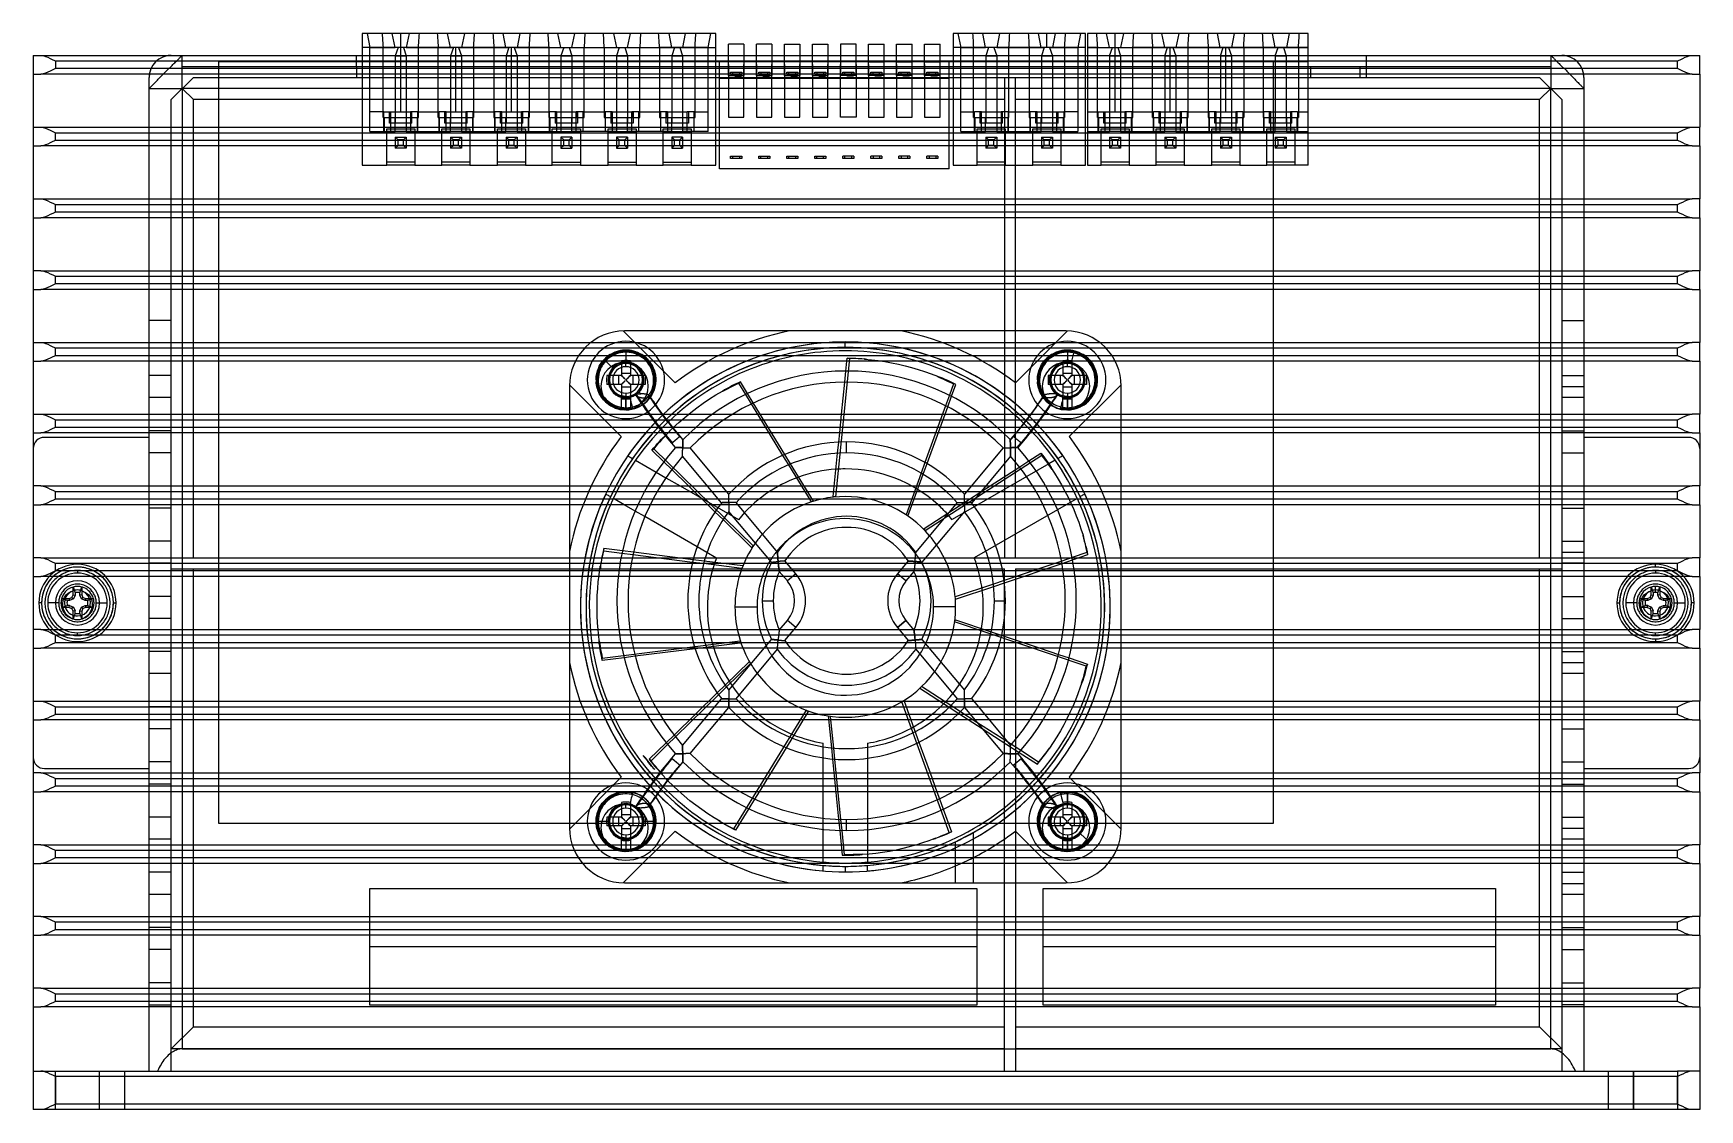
# Model space of a CAD drawing. Header units: millimetres. Extents: x -76 to 76, y -50 to 48.
import ezdxf

# ---------------------------------------------------------------- set-up
doc = ezdxf.new("R2010")
doc.units = ezdxf.units.MM
doc.layers.add('MAIN-1', color=7, linetype='Continuous')
doc.layers.add('MAIN-2', color=7, linetype='Continuous')

msp = doc.modelspace()

# ---------------------------------------------------------------- linework, layer by layer
at = {"layer": 'MAIN-1'}
for p, q in [((-13.66, 48), (-45.7, 48)), ((-45.7, 48), (-45.7, 46)), ((-13.66, 46), (-13.66, 48)), ((-11.11, 47.02), (-12.51, 47.02)), ((-12.51, 46), (-12.51, 47.02)), ((-11.11, 47.02), (-11.11, 46)), ((-9.97, 46), (-9.97, 47.02)), ((-8.57, 47.02), (-9.97, 47.02)), ((-8.57, 47.02), (-8.57, 46)), ((-7.43, 47.02), (-6.03, 47.02)), ((-7.43, 46), (-7.43, 47.02)), ((-6.03, 47.02), (-6.03, 46)), ((-4.89, 47.02), (-3.49, 47.02)), ((-4.89, 46), (-4.89, 47.02)), ((-3.49, 47.02), (-3.49, 46)), ((-2.35, 47.02), (-2.35, 46)), ((-0.95, 47.02), (-2.35, 47.02)), ((-0.95, 46), (-0.95, 47.02)), ((0.19, 46), (0.19, 47.02)), ((0.19, 47.02), (1.59, 47.02)), ((1.59, 46), (1.59, 47.02)), ((2.73, 46), (2.73, 47.02)), ((2.73, 47.02), (4.13, 47.02)), ((4.13, 46), (4.13, 47.02)), ((5.27, 46), (5.27, 47.02)), ((5.27, 47.02), (6.67, 47.02)), ((6.67, 46), (6.67, 47.02)), ((19.84, 48), (7.85, 48)), ((7.85, 48), (7.85, 46)), ((19.84, 46), (19.84, 48)), ((40.03, 48), (20.04, 48)), ((20.04, 48), (20.04, 46)), ((40.03, 46), (40.03, 48)), ((-75.5, 46), (-74.82, 46)), ((-75.5, 46), (-75.5, 44.3)), ((-74.82, 46), (74.82, 46)), ((-74.82, 46), (-74.62, 45.98)), ((-74.62, 45.98), (-74.41, 45.91)), ((-74.41, 45.91), (-74.18, 45.83)), ((-74.18, 45.83), (-73.96, 45.72)), ((-73.96, 45.72), (-73.73, 45.61)), ((-73.73, 45.61), (-73.5, 45.5)), ((-73.5, 45.5), (73.5, 45.5)), ((-73.5, 45.5), (-73.5, 44.8)), ((73.5, 45.5), (73.73, 45.61)), ((73.5, 44.8), (73.5, 45.5)), ((73.73, 45.61), (73.96, 45.72)), ((73.96, 45.72), (74.18, 45.83)), ((74.18, 45.83), (74.41, 45.91)), ((74.41, 45.91), (74.62, 45.98)), ((74.62, 45.98), (74.82, 46)), ((74.82, 46), (75.5, 46)), ((75.5, 44.3), (75.5, 46)), ((-75.5, 44.3), (-75.5, 39.5)), ((-75.5, 44.3), (-74.82, 44.3)), ((-74.62, 44.32), (-74.82, 44.3)), ((74.82, 44.3), (-74.82, 44.3)), ((-74.41, 44.39), (-74.62, 44.32)), ((-74.18, 44.47), (-74.41, 44.39)), ((-73.96, 44.58), (-74.18, 44.47)), ((-73.73, 44.69), (-73.96, 44.58)), ((-73.5, 44.8), (-73.73, 44.69)), ((73.5, 44.8), (-73.5, 44.8)), ((73.73, 44.69), (73.5, 44.8)), ((73.96, 44.58), (73.73, 44.69)), ((74.18, 44.47), (73.96, 44.58)), ((74.41, 44.39), (74.18, 44.47)), ((74.62, 44.32), (74.41, 44.39)), ((74.82, 44.3), (74.62, 44.32)), ((74.82, 44.3), (75.5, 44.3)), ((75.5, 44.3), (75.5, 39.5)), ((-75.5, 39.5), (-75.5, 37.8)), ((-75.5, 39.5), (-74.82, 39.5)), ((-74.82, 39.5), (74.82, 39.5)), ((-74.82, 39.5), (-74.62, 39.48)), ((-74.62, 39.48), (-74.41, 39.41)), ((-74.41, 39.41), (-74.18, 39.33)), ((-74.18, 39.33), (-73.96, 39.22)), ((73.96, 39.22), (74.18, 39.33)), ((74.18, 39.33), (74.41, 39.41)), ((74.41, 39.41), (74.62, 39.48)), ((74.62, 39.48), (74.82, 39.5)), ((74.82, 39.5), (75.5, 39.5)), ((75.5, 37.8), (75.5, 39.5)), ((-75.5, 37.8), (-75.5, 33)), ((-75.5, 37.8), (-74.82, 37.8)), ((-74.62, 37.82), (-74.82, 37.8)), ((74.82, 37.8), (-74.82, 37.8)), ((-74.41, 37.89), (-74.62, 37.82)), ((-74.18, 37.97), (-74.41, 37.89)), ((-73.96, 38.08), (-74.18, 37.97)), ((-73.96, 39.22), (-73.73, 39.11)), ((-73.73, 38.19), (-73.96, 38.08)), ((-73.73, 39.11), (-73.5, 39)), ((-73.5, 38.3), (-73.73, 38.19)), ((-73.5, 39), (73.5, 39)), ((-73.5, 38.3), (-73.5, 39)), ((73.5, 38.3), (-73.5, 38.3)), ((73.5, 39), (73.73, 39.11)), ((73.5, 38.3), (73.5, 39)), ((73.73, 38.19), (73.5, 38.3)), ((73.73, 39.11), (73.96, 39.22)), ((73.96, 38.08), (73.73, 38.19)), ((74.18, 37.97), (73.96, 38.08)), ((74.41, 37.89), (74.18, 37.97)), ((74.62, 37.82), (74.41, 37.89)), ((74.82, 37.8), (74.62, 37.82)), ((74.82, 37.8), (75.5, 37.8)), ((75.5, 37.8), (75.5, 33)), ((-75.5, 33), (-75.5, 31.3)), ((-75.5, 33), (-74.82, 33)), ((-74.82, 33), (74.82, 33)), ((-74.82, 33), (-74.62, 32.98)), ((-74.62, 32.98), (-74.41, 32.91)), ((-74.41, 32.91), (-74.18, 32.83)), ((-74.18, 32.83), (-73.96, 32.72)), ((-73.96, 32.72), (-73.73, 32.61)), ((-73.73, 32.61), (-73.5, 32.5)), ((-73.5, 31.8), (-73.73, 31.69)), ((-73.5, 32.5), (73.5, 32.5)), ((-73.5, 31.8), (-73.5, 32.5)), ((73.5, 31.8), (-73.5, 31.8)), ((73.5, 32.5), (73.73, 32.61)), ((73.5, 31.8), (73.5, 32.5)), ((73.73, 31.69), (73.5, 31.8)), ((73.73, 32.61), (73.96, 32.72)), ((73.96, 32.72), (74.18, 32.83)), ((74.18, 32.83), (74.41, 32.91)), ((74.41, 32.91), (74.62, 32.98)), ((74.62, 32.98), (74.82, 33)), ((75.5, 33), (74.82, 33)), ((75.5, 31.3), (75.5, 33)), ((-75.5, 31.3), (-75.5, 26.5)), ((-75.5, 31.3), (-74.82, 31.3)), ((-74.62, 31.33), (-74.82, 31.3)), ((74.82, 31.3), (-74.82, 31.3)), ((-74.4, 31.39), (-74.62, 31.33)), ((-74.18, 31.48), (-74.4, 31.39)), ((-73.96, 31.58), (-74.18, 31.48)), ((-73.73, 31.69), (-73.96, 31.58)), ((73.96, 31.58), (73.73, 31.69)), ((74.18, 31.47), (73.96, 31.58)), ((74.41, 31.39), (74.18, 31.47)), ((74.62, 31.32), (74.41, 31.39)), ((74.82, 31.3), (74.62, 31.32)), ((74.82, 31.3), (75.5, 31.3)), ((75.5, 31.3), (75.5, 26.5)), ((-75.5, 26.5), (-75.5, 24.8)), ((-74.82, 26.5), (-75.5, 26.5)), ((-74.82, 26.5), (74.82, 26.5)), ((-74.82, 26.5), (-74.62, 26.48)), ((-74.62, 26.48), (-74.41, 26.41)), ((-74.41, 26.41), (-74.18, 26.33)), ((-74.18, 26.33), (-73.96, 26.22)), ((-73.96, 26.22), (-73.73, 26.11)), ((-73.73, 26.11), (-73.5, 26)), ((-73.5, 26), (73.5, 26)), ((-73.5, 25.3), (-73.5, 26)), ((73.5, 26), (73.73, 26.11)), ((73.5, 25.3), (73.5, 26)), ((73.73, 26.11), (73.96, 26.22)), ((73.96, 26.22), (74.18, 26.33)), ((74.18, 26.33), (74.41, 26.41)), ((74.41, 26.41), (74.62, 26.48)), ((74.62, 26.48), (74.82, 26.5)), ((75.5, 26.5), (74.82, 26.5)), ((75.5, 24.8), (75.5, 26.5)), ((-75.5, 24.8), (-75.5, 20)), ((-75.5, 24.8), (-74.82, 24.8)), ((-74.62, 24.82), (-74.82, 24.8)), ((74.82, 24.8), (-74.82, 24.8)), ((-74.41, 24.89), (-74.62, 24.82)), ((-74.18, 24.97), (-74.41, 24.89)), ((-73.96, 25.08), (-74.18, 24.97)), ((-73.73, 25.19), (-73.96, 25.08)), ((-73.5, 25.3), (-73.73, 25.19)), ((73.5, 25.3), (-73.5, 25.3)), ((73.73, 25.19), (73.5, 25.3)), ((73.96, 25.08), (73.73, 25.19)), ((74.18, 24.97), (73.96, 25.08)), ((74.41, 24.89), (74.18, 24.97)), ((74.62, 24.82), (74.41, 24.89)), ((74.82, 24.8), (74.62, 24.82)), ((74.82, 24.8), (75.5, 24.8)), ((75.5, 24.8), (75.5, 20)), ((-75.5, 20), (-75.5, 18.3)), ((-75.5, 20), (-74.82, 20)), ((-74.82, 20), (-24.98, 20)), ((-74.82, 20), (-74.62, 19.98)), ((-74.62, 19.98), (-74.41, 19.91)), ((-74.41, 19.91), (-74.18, 19.83)), ((-74.18, 19.83), (-73.96, 19.72)), ((-73.96, 19.72), (-73.73, 19.61)), ((18.08, 21.04), (-21.92, 21.04)), ((-1.92, 19.54), (-1.92, 20.04)), ((21.14, 20), (74.82, 20)), ((73.73, 19.61), (73.96, 19.72)), ((73.96, 19.72), (74.18, 19.83)), ((74.18, 19.83), (74.41, 19.91)), ((74.41, 19.91), (74.62, 19.98)), ((74.62, 19.98), (74.82, 20)), ((75.5, 20), (74.82, 20)), ((75.5, 18.3), (75.5, 20)), ((-75.5, 18.3), (-75.5, 13.5)), ((-75.5, 18.3), (-74.82, 18.3)), ((-74.62, 18.32), (-74.82, 18.3)), ((-26.39, 18.3), (-74.82, 18.3)), ((-74.41, 18.39), (-74.62, 18.32)), ((-74.18, 18.47), (-74.41, 18.39)), ((-73.96, 18.58), (-74.18, 18.47)), ((-73.73, 18.69), (-73.96, 18.58)), ((-73.73, 19.61), (-73.5, 19.5)), ((-73.5, 18.8), (-73.73, 18.69)), ((-73.5, 19.5), (-25.54, 19.5)), ((-73.5, 18.8), (-73.5, 19.5)), ((-26.1, 18.8), (-73.5, 18.8)), ((-24.13, 17.99), (-24.04, 18.12)), ((-24.03, 18.13), (-24.11, 18.01)), ((-24.04, 18.12), (-23.94, 18.26)), ((-23.93, 18.27), (-24.03, 18.13)), ((-23.94, 18.26), (-23.83, 18.39)), ((-23.79, 18.43), (-23.93, 18.27)), ((-23.83, 18.39), (-23.71, 18.52)), ((-23.65, 18.57), (-23.79, 18.43)), ((-23.71, 18.52), (-23.57, 18.65)), ((-23.51, 18.7), (-23.65, 18.57)), ((-23.57, 18.65), (-23.43, 18.77)), ((-23.37, 18.81), (-23.51, 18.7)), ((-23.43, 18.77), (-23.27, 18.88)), ((-23.23, 18.9), (-23.37, 18.81)), ((-23.27, 18.88), (-23.1, 18.98)), ((-23.09, 18.98), (-23.23, 18.9)), ((-23.1, 18.98), (-22.92, 19.07)), ((-22.87, 19.08), (-23.09, 18.98)), ((-22.92, 19.07), (-22.73, 19.15)), ((-22.68, 19.16), (-22.87, 19.08)), ((-22.73, 19.15), (-22.53, 19.21)), ((-22.51, 19.21), (-22.68, 19.16)), ((-22.53, 19.21), (-22.33, 19.26)), ((-22.3, 19.26), (-22.51, 19.21)), ((-22.33, 19.26), (-22.12, 19.29)), ((-22.11, 19.29), (-22.3, 19.26)), ((-22.07, 18.34), (-22.2, 18.33)), ((-22.2, 18.33), (-22.2, 18.13)), ((-22.2, 18.13), (-22.2, 17.93)), ((-22.12, 19.29), (-21.91, 19.31)), ((-21.9, 19.3), (-22.11, 19.29)), ((-21.93, 18.35), (-22.07, 18.34)), ((-21.8, 18.35), (-21.93, 18.35)), ((-21.91, 19.31), (-21.69, 19.31)), ((-21.7, 19.3), (-21.9, 19.3)), ((-21.67, 18.35), (-21.8, 18.35)), ((-21.49, 19.29), (-21.7, 19.3)), ((-21.69, 19.31), (-21.48, 19.29)), ((-21.53, 18.34), (-21.67, 18.35)), ((-21.4, 18.33), (-21.53, 18.34)), ((-21.3, 19.26), (-21.49, 19.29)), ((-21.48, 19.29), (-21.27, 19.26)), ((-21.4, 18.33), (-21.4, 18.13)), ((-21.4, 18.13), (-21.4, 17.93)), ((-21.09, 19.21), (-21.3, 19.26)), ((-21.27, 19.26), (-21.07, 19.21)), ((-20.92, 19.16), (-21.09, 19.21)), ((-21.07, 19.21), (-20.87, 19.15)), ((-20.73, 19.08), (-20.92, 19.16)), ((-20.87, 19.15), (-20.68, 19.07)), ((-20.51, 18.98), (-20.73, 19.08)), ((-20.68, 19.07), (-20.5, 18.98)), ((-20.37, 18.9), (-20.51, 18.98)), ((-20.5, 18.98), (-20.33, 18.88)), ((-20.23, 18.81), (-20.37, 18.9)), ((-20.33, 18.88), (-20.17, 18.77)), ((-20.09, 18.7), (-20.23, 18.81)), ((-20.17, 18.77), (-20.03, 18.65)), ((-19.95, 18.57), (-20.09, 18.7)), ((-20.03, 18.65), (-19.89, 18.52)), ((-19.81, 18.43), (-19.95, 18.57)), ((-19.89, 18.52), (-19.77, 18.39)), ((-19.67, 18.27), (-19.81, 18.43)), ((-19.77, 18.39), (-19.66, 18.26)), ((-19.57, 18.13), (-19.67, 18.27)), ((-19.66, 18.26), (-19.56, 18.12)), ((-19.49, 18.01), (-19.57, 18.13)), ((-19.56, 18.12), (-19.47, 17.99)), ((4.64, 18.3), (-8.49, 18.3)), ((2.61, 18.8), (-6.46, 18.8)), ((-1.87, 17.41), (-1.78, 18.3)), ((-0.18, 18.48), (0.44, 18.42)), ((0.04, 18.46), (-0.17, 18.51)), ((0.44, 18.42), (1.05, 18.35)), ((1.05, 18.35), (1.67, 18.26)), ((1.67, 18.26), (2.28, 18.15)), ((2.28, 18.15), (2.89, 18.02)), ((15.87, 17.99), (15.96, 18.12)), ((15.97, 18.13), (15.89, 18.01)), ((15.96, 18.12), (16.06, 18.26)), ((16.07, 18.27), (15.97, 18.13)), ((16.06, 18.26), (16.17, 18.39)), ((16.21, 18.43), (16.07, 18.27)), ((16.17, 18.39), (16.29, 18.52)), ((16.35, 18.57), (16.21, 18.43)), ((16.29, 18.52), (16.43, 18.65)), ((16.49, 18.7), (16.35, 18.57)), ((16.43, 18.65), (16.57, 18.77)), ((16.63, 18.81), (16.49, 18.7)), ((16.57, 18.77), (16.73, 18.88)), ((16.77, 18.9), (16.63, 18.81)), ((16.73, 18.88), (16.9, 18.98)), ((16.91, 18.98), (16.77, 18.9)), ((16.9, 18.98), (17.08, 19.07)), ((17.13, 19.08), (16.91, 18.98)), ((17.08, 19.07), (17.27, 19.15)), ((17.32, 19.16), (17.13, 19.08)), ((17.27, 19.15), (17.47, 19.21)), ((17.49, 19.21), (17.32, 19.16)), ((17.47, 19.21), (17.67, 19.26)), ((17.7, 19.26), (17.49, 19.21)), ((17.67, 19.26), (17.88, 19.29)), ((17.89, 19.29), (17.7, 19.26)), ((17.93, 18.34), (17.8, 18.33)), ((17.8, 18.33), (17.8, 18.13)), ((17.8, 18.13), (17.8, 17.93)), ((17.88, 19.29), (18.09, 19.31)), ((18.1, 19.3), (17.89, 19.29)), ((18.07, 18.35), (17.93, 18.34)), ((18.2, 18.35), (18.07, 18.35)), ((18.09, 19.31), (18.31, 19.31)), ((18.3, 19.3), (18.1, 19.3)), ((18.33, 18.35), (18.2, 18.35)), ((18.51, 19.29), (18.3, 19.3)), ((18.31, 19.31), (18.52, 19.29)), ((18.47, 18.34), (18.33, 18.35)), ((18.6, 18.33), (18.47, 18.34)), ((18.7, 19.26), (18.51, 19.29)), ((18.52, 19.29), (18.73, 19.26)), ((18.6, 18.33), (18.6, 18.13)), ((18.6, 18.13), (18.6, 17.93)), ((18.91, 19.21), (18.7, 19.26)), ((18.73, 19.26), (18.93, 19.21)), ((19.08, 19.16), (18.91, 19.21)), ((18.93, 19.21), (19.13, 19.15)), ((19.27, 19.08), (19.08, 19.16)), ((19.13, 19.15), (19.32, 19.07)), ((19.49, 18.98), (19.27, 19.08)), ((19.32, 19.07), (19.5, 18.98)), ((19.63, 18.9), (19.49, 18.98)), ((19.5, 18.98), (19.67, 18.88)), ((19.77, 18.81), (19.63, 18.9)), ((19.67, 18.88), (19.83, 18.77)), ((19.91, 18.7), (19.77, 18.81)), ((19.83, 18.77), (19.97, 18.65)), ((20.05, 18.57), (19.91, 18.7)), ((19.97, 18.65), (20.11, 18.52)), ((20.19, 18.43), (20.05, 18.57)), ((20.11, 18.52), (20.23, 18.39)), ((20.33, 18.27), (20.19, 18.43)), ((20.23, 18.39), (20.34, 18.26)), ((20.43, 18.13), (20.33, 18.27)), ((20.34, 18.26), (20.44, 18.12)), ((20.51, 18.01), (20.43, 18.13)), ((20.44, 18.12), (20.53, 17.99)), ((21.69, 19.5), (73.5, 19.5)), ((73.5, 18.8), (22.25, 18.8)), ((74.82, 18.3), (22.54, 18.3)), ((73.5, 19.5), (73.73, 19.61)), ((73.5, 18.8), (73.5, 19.5)), ((73.73, 18.69), (73.5, 18.8)), ((73.96, 18.58), (73.73, 18.69)), ((74.18, 18.47), (73.96, 18.58)), ((74.41, 18.39), (74.18, 18.47)), ((74.62, 18.32), (74.41, 18.39)), ((74.82, 18.3), (74.62, 18.32)), ((74.82, 18.3), (75.5, 18.3)), ((75.5, 18.3), (75.5, 13.5)), ((-24.51, 16.71), (-24.5, 16.82)), ((-24.5, 16.72), (-24.51, 16.6)), ((-24.51, 16.6), (-24.51, 16.71)), ((-24.5, 16.82), (-24.49, 16.94)), ((-24.49, 16.85), (-24.5, 16.72)), ((-24.49, 16.94), (-24.47, 17.06)), ((-24.48, 16.97), (-24.49, 16.85)), ((-24.46, 17.1), (-24.48, 16.97)), ((-24.47, 17.06), (-24.45, 17.18)), ((-24.43, 17.23), (-24.46, 17.1)), ((-24.45, 17.18), (-24.42, 17.31)), ((-24.4, 17.36), (-24.43, 17.23)), ((-24.42, 17.31), (-24.38, 17.44)), ((-24.35, 17.49), (-24.4, 17.36)), ((-24.38, 17.44), (-24.33, 17.57)), ((-24.31, 17.62), (-24.35, 17.49)), ((-24.33, 17.57), (-24.27, 17.71)), ((-24.25, 17.75), (-24.31, 17.62)), ((-24.27, 17.71), (-24.21, 17.85)), ((-24.18, 17.88), (-24.25, 17.75)), ((-24.21, 17.85), (-24.13, 17.99)), ((-24.11, 18.01), (-24.18, 17.88)), ((-23.54, 16.87), (-23.55, 16.73)), ((-23.55, 16.73), (-23.55, 16.6)), ((-23.53, 17), (-23.54, 16.87)), ((-23.33, 17), (-23.53, 17)), ((-23.12, 17), (-23.33, 17)), ((-22.9, 17), (-23.12, 17)), ((-22.68, 17), (-22.9, 17)), ((-22.44, 17), (-22.68, 17)), ((-22.2, 17), (-22.44, 17)), ((-22.43, 16.2), (-22.43, 17)), ((-22.23, 17), (-22.2, 16.97)), ((-22.2, 17.93), (-22.2, 17.71)), ((-22.2, 17.71), (-22.2, 17.48)), ((-22.2, 17.48), (-22.2, 17.24)), ((-22.2, 17.24), (-22.2, 17)), ((-22.2, 17.23), (-21.4, 17.23)), ((-22.17, 17), (-22.2, 17.03)), ((-22.2, 16.97), (-22.16, 16.94)), ((-22.14, 16.96), (-22.17, 17)), ((-22.16, 16.94), (-22.13, 16.9)), ((-22.1, 16.93), (-22.14, 16.96)), ((-22.13, 16.9), (-22.09, 16.87)), ((-22.07, 16.89), (-22.1, 16.93)), ((-22.09, 16.87), (-22.05, 16.84)), ((-22.04, 16.85), (-22.07, 16.89)), ((-22.05, 16.84), (-22.02, 16.8)), ((-22, 16.82), (-22.04, 16.85)), ((-22.02, 16.8), (-21.98, 16.77)), ((-21.97, 16.78), (-22, 16.82)), ((-21.98, 16.77), (-21.94, 16.73)), ((-21.93, 16.74), (-21.97, 16.78)), ((-21.94, 16.73), (-21.9, 16.7)), ((-21.9, 16.7), (-21.93, 16.74)), ((-21.9, 16.7), (-21.87, 16.66)), ((-21.86, 16.67), (-21.9, 16.7)), ((-21.87, 16.66), (-21.83, 16.63)), ((-21.83, 16.63), (-21.86, 16.67)), ((-21.74, 16.67), (-21.77, 16.63)), ((-21.77, 16.63), (-21.73, 16.66)), ((-21.7, 16.7), (-21.74, 16.67)), ((-21.73, 16.66), (-21.7, 16.7)), ((-21.67, 16.74), (-21.7, 16.7)), ((-21.7, 16.7), (-21.66, 16.73)), ((-21.63, 16.78), (-21.67, 16.74)), ((-21.66, 16.73), (-21.62, 16.77)), ((-21.6, 16.82), (-21.63, 16.78)), ((-21.62, 16.77), (-21.58, 16.8)), ((-21.56, 16.85), (-21.6, 16.82)), ((-21.58, 16.8), (-21.55, 16.84)), ((-21.53, 16.89), (-21.56, 16.85)), ((-21.55, 16.84), (-21.51, 16.87)), ((-21.5, 16.93), (-21.53, 16.89)), ((-21.51, 16.87), (-21.47, 16.9)), ((-21.46, 16.96), (-21.5, 16.93)), ((-21.47, 16.9), (-21.44, 16.94)), ((-21.43, 17), (-21.46, 16.96)), ((-21.44, 16.94), (-21.4, 16.97)), ((-21.4, 17.03), (-21.43, 17)), ((-21.4, 17.93), (-21.4, 17.71)), ((-21.4, 17.71), (-21.4, 17.48)), ((-21.4, 17.48), (-21.4, 17.24)), ((-21.4, 17.24), (-21.4, 17)), ((-21.16, 17), (-21.4, 17)), ((-21.4, 16.97), (-21.37, 17)), ((-21.17, 17), (-21.17, 16.2)), ((-20.92, 17), (-21.16, 17)), ((-20.69, 17), (-20.92, 17)), ((-20.47, 17), (-20.69, 17)), ((-20.27, 17), (-20.47, 17)), ((-20.07, 17), (-20.27, 17)), ((-20.07, 17), (-20.06, 16.87)), ((-20.06, 16.87), (-20.05, 16.73)), ((-20.05, 16.73), (-20.05, 16.6)), ((-19.42, 17.88), (-19.49, 18.01)), ((-19.47, 17.99), (-19.39, 17.85)), ((-19.35, 17.75), (-19.42, 17.88)), ((-19.39, 17.85), (-19.33, 17.71)), ((-19.29, 17.62), (-19.35, 17.75)), ((-19.33, 17.71), (-19.27, 17.57)), ((-19.25, 17.49), (-19.29, 17.62)), ((-19.27, 17.57), (-19.22, 17.44)), ((-19.2, 17.36), (-19.25, 17.49)), ((-19.22, 17.44), (-19.18, 17.31)), ((-19.17, 17.23), (-19.2, 17.36)), ((-19.18, 17.31), (-19.15, 17.18)), ((-19.14, 17.1), (-19.17, 17.23)), ((-19.15, 17.18), (-19.13, 17.06)), ((-19.12, 16.97), (-19.14, 17.1)), ((-19.13, 17.06), (-19.11, 16.94)), ((-19.11, 16.85), (-19.12, 16.97)), ((-19.11, 16.94), (-19.1, 16.82)), ((-19.1, 16.72), (-19.11, 16.85)), ((-19.1, 16.82), (-19.09, 16.71)), ((-19.09, 16.6), (-19.1, 16.72)), ((-19.09, 16.71), (-19.09, 16.6)), ((2.89, 18.02), (3.49, 17.88)), ((3.49, 17.88), (4.09, 17.73)), ((4.09, 17.73), (4.69, 17.55)), ((4.69, 17.55), (5.27, 17.36)), ((5.27, 17.36), (5.86, 17.16)), ((5.86, 17.16), (6.43, 16.93)), ((6.43, 16.93), (6.47, 16.92)), ((6.43, 16.9), (6.67, 16.8)), ((6.63, 16.85), (6.43, 16.9)), ((6.47, 16.92), (6.5, 16.91)), ((6.5, 16.91), (6.53, 16.89)), ((6.53, 16.89), (6.57, 16.88)), ((6.57, 16.88), (6.6, 16.87)), ((6.6, 16.87), (6.63, 16.85)), ((6.88, 16.75), (6.63, 16.85)), ((6.67, 16.8), (6.92, 16.69)), ((7.13, 16.64), (6.88, 16.75)), ((6.92, 16.69), (7.16, 16.58)), ((7.37, 16.54), (7.13, 16.64)), ((15.49, 16.71), (15.5, 16.82)), ((15.5, 16.72), (15.49, 16.6)), ((15.49, 16.6), (15.49, 16.71)), ((15.5, 16.82), (15.51, 16.94)), ((15.51, 16.85), (15.5, 16.72)), ((15.51, 16.94), (15.53, 17.06)), ((15.52, 16.97), (15.51, 16.85)), ((15.54, 17.1), (15.52, 16.97)), ((15.53, 17.06), (15.55, 17.18)), ((15.57, 17.23), (15.54, 17.1)), ((15.55, 17.18), (15.58, 17.31)), ((15.6, 17.36), (15.57, 17.23)), ((15.58, 17.31), (15.62, 17.44)), ((15.65, 17.49), (15.6, 17.36)), ((15.62, 17.44), (15.67, 17.57)), ((15.69, 17.62), (15.65, 17.49)), ((15.67, 17.57), (15.73, 17.71)), ((15.75, 17.75), (15.69, 17.62)), ((15.73, 17.71), (15.79, 17.85)), ((15.82, 17.88), (15.75, 17.75)), ((15.79, 17.85), (15.87, 17.99)), ((15.89, 18.01), (15.82, 17.88)), ((16.46, 16.87), (16.45, 16.73)), ((16.45, 16.73), (16.45, 16.6)), ((16.47, 17), (16.46, 16.87)), ((16.67, 17), (16.47, 17)), ((16.88, 17), (16.67, 17)), ((17.1, 17), (16.88, 17)), ((17.32, 17), (17.1, 17)), ((17.56, 17), (17.32, 17)), ((17.8, 17), (17.56, 17)), ((17.57, 16.2), (17.57, 17)), ((17.77, 17), (17.8, 16.97)), ((17.8, 17.93), (17.8, 17.71)), ((17.8, 17.71), (17.8, 17.48)), ((17.8, 17.48), (17.8, 17.24)), ((17.8, 17.24), (17.8, 17)), ((17.8, 17.23), (18.6, 17.23)), ((17.83, 17), (17.8, 17.03)), ((17.8, 16.97), (17.84, 16.94)), ((17.86, 16.96), (17.83, 17)), ((17.84, 16.94), (17.87, 16.9)), ((17.9, 16.93), (17.86, 16.96)), ((17.87, 16.9), (17.91, 16.87)), ((17.93, 16.89), (17.9, 16.93)), ((17.91, 16.87), (17.95, 16.84)), ((17.96, 16.85), (17.93, 16.89)), ((17.95, 16.84), (17.98, 16.8)), ((18, 16.82), (17.96, 16.85)), ((17.98, 16.8), (18.02, 16.77)), ((18.03, 16.78), (18, 16.82)), ((18.02, 16.77), (18.06, 16.73)), ((18.07, 16.74), (18.03, 16.78)), ((18.06, 16.73), (18.1, 16.7)), ((18.1, 16.7), (18.07, 16.74)), ((18.1, 16.7), (18.13, 16.66)), ((18.14, 16.67), (18.1, 16.7)), ((18.13, 16.66), (18.17, 16.63)), ((18.17, 16.63), (18.14, 16.67)), ((18.26, 16.67), (18.23, 16.63)), ((18.23, 16.63), (18.27, 16.66)), ((18.3, 16.7), (18.26, 16.67)), ((18.27, 16.66), (18.3, 16.7)), ((18.33, 16.74), (18.3, 16.7)), ((18.3, 16.7), (18.34, 16.73)), ((18.37, 16.78), (18.33, 16.74)), ((18.34, 16.73), (18.38, 16.77)), ((18.4, 16.82), (18.37, 16.78)), ((18.38, 16.77), (18.42, 16.8)), ((18.44, 16.85), (18.4, 16.82)), ((18.42, 16.8), (18.45, 16.84)), ((18.47, 16.89), (18.44, 16.85)), ((18.45, 16.84), (18.49, 16.87)), ((18.5, 16.93), (18.47, 16.89)), ((18.49, 16.87), (18.53, 16.9)), ((18.54, 16.96), (18.5, 16.93)), ((18.53, 16.9), (18.56, 16.94)), ((18.57, 17), (18.54, 16.96)), ((18.56, 16.94), (18.6, 16.97)), ((18.6, 17.03), (18.57, 17)), ((18.6, 17.93), (18.6, 17.71)), ((18.6, 17.71), (18.6, 17.48)), ((18.6, 17.48), (18.6, 17.24)), ((18.6, 17.24), (18.6, 17)), ((18.84, 17), (18.6, 17)), ((18.6, 16.97), (18.63, 17)), ((18.83, 17), (18.83, 16.2)), ((19.08, 17), (18.84, 17)), ((19.31, 17), (19.08, 17)), ((19.53, 17), (19.31, 17)), ((19.73, 17), (19.53, 17)), ((19.93, 17), (19.73, 17)), ((19.93, 17), (19.94, 16.87)), ((19.94, 16.87), (19.95, 16.73)), ((19.95, 16.73), (19.95, 16.6)), ((20.58, 17.88), (20.51, 18.01)), ((20.53, 17.99), (20.61, 17.85)), ((20.65, 17.75), (20.58, 17.88)), ((20.61, 17.85), (20.67, 17.71)), ((20.71, 17.62), (20.65, 17.75)), ((20.67, 17.71), (20.73, 17.57)), ((20.75, 17.49), (20.71, 17.62)), ((20.73, 17.57), (20.78, 17.44)), ((20.8, 17.36), (20.75, 17.49)), ((20.78, 17.44), (20.82, 17.31)), ((20.83, 17.23), (20.8, 17.36)), ((20.82, 17.31), (20.85, 17.18)), ((20.86, 17.1), (20.83, 17.23)), ((20.85, 17.18), (20.87, 17.06)), ((20.88, 16.97), (20.86, 17.1)), ((20.87, 17.06), (20.89, 16.94)), ((20.89, 16.85), (20.88, 16.97)), ((20.89, 16.94), (20.9, 16.82)), ((20.9, 16.72), (20.89, 16.85)), ((20.9, 16.82), (20.91, 16.71)), ((20.91, 16.6), (20.9, 16.72)), ((20.91, 16.71), (20.91, 16.6)), ((-26.92, 16.04), (-26.92, -23.96)), ((-24.51, 16.6), (-24.51, 16.6)), ((-24.51, 16.6), (-24.51, 16.58)), ((-24.51, 16.6), (-24.51, 16.59)), ((-24.51, 16.59), (-24.51, 16.57)), ((-24.51, 16.58), (-24.5, 16.55)), ((-24.51, 16.57), (-24.51, 16.56)), ((-24.51, 16.56), (-24.51, 16.54)), ((-24.51, 16.54), (-24.51, 16.53)), ((-24.51, 16.53), (-24.51, 16.51)), ((-24.51, 16.51), (-24.51, 16.5)), ((-24.51, 16.5), (-24.51, 16.49)), ((-24.51, 16.49), (-24.51, 16.47)), ((-24.51, 16.47), (-24.51, 16.46)), ((-24.51, 16.46), (-24.51, 16.44)), ((-24.51, 16.44), (-24.51, 16.43)), ((-24.51, 16.43), (-24.5, 16.43)), ((-24.5, 16.55), (-24.5, 16.53)), ((-24.5, 16.53), (-24.5, 16.5)), ((-24.5, 16.5), (-24.5, 16.48)), ((-24.5, 16.48), (-24.5, 16.45)), ((-24.5, 16.45), (-24.5, 16.43)), ((-24.49, 16.29), (-24.5, 16.43)), ((-24.47, 16.15), (-24.49, 16.29)), ((-24.44, 16.01), (-24.47, 16.15)), ((-24.4, 15.87), (-24.44, 16.01)), ((-24.36, 15.73), (-24.4, 15.87)), ((-24.31, 15.59), (-24.36, 15.73)), ((-24.25, 15.45), (-24.31, 15.59)), ((-24.18, 15.31), (-24.25, 15.45)), ((-24.1, 15.18), (-24.18, 15.31)), ((-24.01, 15.05), (-24.1, 15.18)), ((-23.55, 16.6), (-23.55, 16.47)), ((-23.55, 16.47), (-23.54, 16.33)), ((-23.54, 16.33), (-23.53, 16.2)), ((-23.33, 16.2), (-23.53, 16.2)), ((-23.12, 16.2), (-23.33, 16.2)), ((-22.9, 16.2), (-23.12, 16.2)), ((-22.68, 16.2), (-22.9, 16.2)), ((-22.44, 16.2), (-22.68, 16.2)), ((-22.2, 16.2), (-22.44, 16.2)), ((-22.23, 16.2), (-22.21, 16.22)), ((-22.21, 16.22), (-22.18, 16.25)), ((-22.2, 16.2), (-22.2, 15.96)), ((-22.2, 16.17), (-22.17, 16.2)), ((-22.2, 15.97), (-21.4, 15.97)), ((-22.2, 15.96), (-22.2, 15.72)), ((-22.2, 15.72), (-22.2, 15.5)), ((-22.2, 15.5), (-22.2, 15.28)), ((-22.2, 15.28), (-22.2, 15.07)), ((-22.2, 14.87), (-22.2, 15.15)), ((-22.18, 16.25), (-22.15, 16.27)), ((-22.17, 16.2), (-22.14, 16.24)), ((-22.15, 16.27), (-22.12, 16.3)), ((-22.14, 16.24), (-22.1, 16.27)), ((-22.12, 16.3), (-22.09, 16.33)), ((-22.1, 16.27), (-22.07, 16.31)), ((-22.09, 16.33), (-22.05, 16.37)), ((-22.07, 16.31), (-22.04, 16.35)), ((-22.05, 16.37), (-22.01, 16.4)), ((-22.04, 16.35), (-22, 16.38)), ((-22.01, 16.4), (-21.97, 16.44)), ((-22, 16.38), (-21.97, 16.42)), ((-21.97, 16.44), (-21.93, 16.48)), ((-21.97, 16.42), (-21.93, 16.46)), ((-21.93, 16.48), (-21.88, 16.53)), ((-21.93, 16.46), (-21.9, 16.5)), ((-21.9, 16.5), (-21.86, 16.53)), ((-21.88, 16.53), (-21.83, 16.57)), ((-21.86, 16.53), (-21.83, 16.57)), ((-21.77, 16.57), (-21.74, 16.53)), ((-21.77, 16.57), (-21.7, 16.5)), ((-21.74, 16.53), (-21.7, 16.5)), ((-21.7, 16.5), (-21.67, 16.46)), ((-21.7, 16.5), (-21.63, 16.44)), ((-21.67, 16.46), (-21.63, 16.42)), ((-21.63, 16.44), (-21.56, 16.38)), ((-21.63, 16.42), (-21.6, 16.38)), ((-21.6, 16.38), (-21.56, 16.35)), ((-21.56, 16.38), (-21.51, 16.33)), ((-21.56, 16.35), (-21.53, 16.31)), ((-21.53, 16.31), (-21.5, 16.27)), ((-21.51, 16.33), (-21.45, 16.28)), ((-21.5, 16.27), (-21.46, 16.24)), ((-21.46, 16.24), (-21.43, 16.2)), ((-21.45, 16.28), (-21.41, 16.24)), ((-21.43, 16.2), (-21.4, 16.17)), ((-21.41, 16.24), (-21.37, 16.2)), ((-21.16, 16.2), (-21.4, 16.2)), ((-21.4, 16.2), (-21.4, 15.96)), ((-21.4, 15.96), (-21.4, 15.72)), ((-21.4, 15.72), (-21.4, 15.5)), ((-21.4, 15.5), (-21.4, 15.28)), ((-21.4, 15.28), (-21.4, 15.07)), ((-20.92, 16.2), (-21.16, 16.2)), ((-20.69, 16.2), (-20.92, 16.2)), ((-20.47, 16.2), (-20.69, 16.2)), ((-20.27, 16.2), (-20.47, 16.2)), ((-20.07, 16.2), (-20.27, 16.2)), ((-20.06, 16.33), (-20.07, 16.2)), ((-20.05, 16.47), (-20.06, 16.33)), ((-20.05, 16.6), (-20.05, 16.47)), ((-19.49, 15.2), (-19.57, 15.07)), ((-19.42, 15.32), (-19.49, 15.2)), ((-19.35, 15.44), (-19.42, 15.32)), ((-19.3, 15.57), (-19.35, 15.44)), ((-19.25, 15.7), (-19.3, 15.57)), ((-19.21, 15.83), (-19.25, 15.7)), ((-19.17, 15.96), (-19.21, 15.83)), ((-19.14, 16.09), (-19.17, 15.96)), ((-19.12, 16.22), (-19.14, 16.09)), ((-19.11, 16.35), (-19.12, 16.22)), ((-19.1, 16.48), (-19.11, 16.35)), ((-19.09, 16.6), (-19.1, 16.48)), ((-19.09, 16.6), (-19.09, 16.6)), ((-14.23, 14.88), (-13.64, 15.25)), ((-13.64, 15.25), (-13.04, 15.6)), ((-13.04, 15.6), (-13.01, 15.62)), ((-13.02, 15.58), (-12.79, 15.71)), ((-12.86, 15.71), (-13.02, 15.58)), ((-13.01, 15.62), (-12.98, 15.64)), ((-12.98, 15.64), (-12.95, 15.66)), ((-12.95, 15.66), (-12.92, 15.67)), ((-12.92, 15.67), (-12.89, 15.69)), ((-12.89, 15.69), (-12.86, 15.71)), ((-12.62, 15.84), (-12.86, 15.71)), ((-12.79, 15.71), (-12.55, 15.83)), ((-12.39, 15.96), (-12.62, 15.84)), ((-12.55, 15.83), (-12.32, 15.95)), ((-12.15, 16.09), (-12.39, 15.96)), ((-12.32, 15.95), (-12.08, 16.07)), ((-11.91, 16.21), (-12.15, 16.09)), ((-12.08, 16.07), (-11.84, 16.19)), ((-11.67, 16.32), (-11.91, 16.21)), ((-11.84, 16.19), (-11.6, 16.3)), ((-11.43, 16.44), (-11.67, 16.32)), ((-11.6, 16.3), (-11.43, 16.44)), ((-11.6, 16.3), (-10.97, 15.28)), ((-10.78, 15.38), (-11.43, 16.44)), ((-2.26, 13.5), (-1.97, 16.41)), ((7.16, 16.58), (7.41, 16.47)), ((7.61, 16.42), (7.37, 16.54)), ((7.41, 16.47), (7.65, 16.36)), ((7.89, 16.24), (7.51, 15.21)), ((7.85, 16.31), (7.61, 16.42)), ((7.65, 16.36), (7.89, 16.24)), ((7.7, 15.12), (8.09, 16.19)), ((8.09, 16.19), (7.85, 16.31)), ((8.09, 16.19), (7.89, 16.24)), ((15.49, 16.6), (15.49, 16.6)), ((15.49, 16.6), (15.49, 16.58)), ((15.49, 16.6), (15.49, 16.59)), ((15.49, 16.59), (15.49, 16.57)), ((15.49, 16.58), (15.5, 16.55)), ((15.49, 16.57), (15.49, 16.56)), ((15.49, 16.56), (15.49, 16.54)), ((15.49, 16.54), (15.49, 16.53)), ((15.49, 16.53), (15.49, 16.51)), ((15.49, 16.51), (15.49, 16.5)), ((15.49, 16.5), (15.49, 16.49)), ((15.49, 16.49), (15.49, 16.47)), ((15.49, 16.47), (15.49, 16.46)), ((15.49, 16.46), (15.49, 16.44)), ((15.49, 16.44), (15.49, 16.43)), ((15.49, 16.43), (15.5, 16.43)), ((15.5, 16.55), (15.5, 16.53)), ((15.5, 16.53), (15.5, 16.5)), ((15.5, 16.5), (15.5, 16.48)), ((15.5, 16.48), (15.5, 16.45)), ((15.5, 16.45), (15.5, 16.43)), ((15.51, 16.29), (15.5, 16.43)), ((15.53, 16.15), (15.51, 16.29)), ((15.56, 16.01), (15.53, 16.15)), ((15.6, 15.87), (15.56, 16.01)), ((15.64, 15.73), (15.6, 15.87)), ((15.69, 15.59), (15.64, 15.73)), ((15.75, 15.45), (15.69, 15.59)), ((15.82, 15.31), (15.75, 15.45)), ((15.9, 15.18), (15.82, 15.31)), ((15.99, 15.05), (15.9, 15.18)), ((16.45, 16.6), (16.45, 16.47)), ((16.45, 16.47), (16.46, 16.33)), ((16.46, 16.33), (16.47, 16.2)), ((16.67, 16.2), (16.47, 16.2)), ((16.88, 16.2), (16.67, 16.2)), ((17.1, 16.2), (16.88, 16.2)), ((17.32, 16.2), (17.1, 16.2)), ((17.56, 16.2), (17.32, 16.2)), ((17.8, 16.2), (17.56, 16.2)), ((17.77, 16.2), (17.79, 16.22)), ((17.79, 16.22), (17.82, 16.25)), ((17.8, 16.2), (17.8, 15.96)), ((17.8, 16.17), (17.83, 16.2)), ((17.8, 15.97), (18.6, 15.97)), ((17.8, 15.96), (17.8, 15.72)), ((17.8, 15.72), (17.8, 15.5)), ((17.8, 15.5), (17.8, 15.28)), ((17.8, 15.28), (17.8, 15.07)), ((17.8, 14.87), (17.8, 15.15)), ((17.82, 16.25), (17.85, 16.27)), ((17.83, 16.2), (17.86, 16.24)), ((17.85, 16.27), (17.88, 16.3)), ((17.86, 16.24), (17.9, 16.27)), ((17.88, 16.3), (17.91, 16.33)), ((17.9, 16.27), (17.93, 16.31)), ((17.91, 16.33), (17.95, 16.37)), ((17.93, 16.31), (17.96, 16.35)), ((17.95, 16.37), (17.99, 16.4)), ((17.96, 16.35), (18, 16.38)), ((17.99, 16.4), (18.03, 16.44)), ((18, 16.38), (18.03, 16.42)), ((18.03, 16.44), (18.07, 16.48)), ((18.03, 16.42), (18.07, 16.46)), ((18.07, 16.48), (18.12, 16.53)), ((18.07, 16.46), (18.1, 16.5)), ((18.1, 16.5), (18.14, 16.53)), ((18.12, 16.53), (18.17, 16.57)), ((18.14, 16.53), (18.17, 16.57)), ((18.23, 16.57), (18.26, 16.53)), ((18.23, 16.57), (18.3, 16.5)), ((18.26, 16.53), (18.3, 16.5)), ((18.3, 16.5), (18.33, 16.46)), ((18.3, 16.5), (18.37, 16.44)), ((18.33, 16.46), (18.37, 16.42)), ((18.37, 16.44), (18.44, 16.38)), ((18.37, 16.42), (18.4, 16.38)), ((18.4, 16.38), (18.44, 16.35)), ((18.44, 16.38), (18.49, 16.33)), ((18.44, 16.35), (18.47, 16.31)), ((18.47, 16.31), (18.5, 16.27)), ((18.49, 16.33), (18.55, 16.28)), ((18.5, 16.27), (18.54, 16.24)), ((18.54, 16.24), (18.57, 16.2)), ((18.55, 16.28), (18.59, 16.24)), ((18.57, 16.2), (18.6, 16.17)), ((18.59, 16.24), (18.63, 16.2)), ((18.84, 16.2), (18.6, 16.2)), ((18.6, 16.2), (18.6, 15.96)), ((18.6, 15.96), (18.6, 15.72)), ((18.6, 15.72), (18.6, 15.5)), ((18.6, 15.5), (18.6, 15.28)), ((18.6, 15.28), (18.6, 15.07)), ((19.08, 16.2), (18.84, 16.2)), ((19.31, 16.2), (19.08, 16.2)), ((19.53, 16.2), (19.31, 16.2)), ((19.73, 16.2), (19.53, 16.2)), ((19.93, 16.2), (19.73, 16.2)), ((19.94, 16.33), (19.93, 16.2)), ((19.95, 16.47), (19.94, 16.33)), ((19.95, 16.6), (19.95, 16.47)), ((20.51, 15.2), (20.43, 15.07)), ((20.58, 15.32), (20.51, 15.2)), ((20.65, 15.44), (20.58, 15.32)), ((20.7, 15.57), (20.65, 15.44)), ((20.75, 15.7), (20.7, 15.57)), ((20.79, 15.83), (20.75, 15.7)), ((20.83, 15.96), (20.79, 15.83)), ((20.86, 16.09), (20.83, 15.96)), ((20.88, 16.22), (20.86, 16.09)), ((20.89, 16.35), (20.88, 16.22)), ((20.9, 16.48), (20.89, 16.35)), ((20.91, 16.6), (20.9, 16.48)), ((20.91, 16.6), (20.91, 16.6)), ((23.08, -23.96), (23.08, 16.04)), ((-23.92, 14.92), (-24.01, 15.05)), ((-23.82, 14.8), (-23.92, 14.92)), ((-23.71, 14.68), (-23.82, 14.8)), ((-23.59, 14.57), (-23.71, 14.68)), ((-23.47, 14.47), (-23.59, 14.57)), ((-23.34, 14.38), (-23.47, 14.47)), ((-23.21, 14.29), (-23.34, 14.38)), ((-23.08, 14.21), (-23.21, 14.29)), ((-22.94, 14.15), (-23.08, 14.21)), ((-22.8, 14.08), (-22.94, 14.15)), ((-22.65, 14.03), (-22.8, 14.08)), ((-22.51, 13.99), (-22.65, 14.03)), ((-22.37, 13.95), (-22.51, 13.99)), ((-22.22, 13.93), (-22.37, 13.95)), ((-22.08, 13.91), (-22.22, 13.93)), ((-22.2, 15.07), (-22.2, 14.87)), ((-22.07, 14.86), (-22.2, 14.87)), ((-21.94, 13.9), (-22.08, 13.91)), ((-21.93, 14.85), (-22.07, 14.86)), ((-21.8, 13.89), (-21.94, 13.9)), ((-21.8, 14.85), (-21.93, 14.85)), ((-21.67, 14.85), (-21.8, 14.85)), ((-21.68, 13.9), (-21.8, 13.89)), ((-21.8, 13.89), (-21.8, 13.89)), ((-21.55, 13.91), (-21.68, 13.9)), ((-21.53, 14.86), (-21.67, 14.85)), ((-21.42, 13.92), (-21.55, 13.91)), ((-21.4, 14.87), (-21.53, 14.86)), ((-21.29, 13.94), (-21.42, 13.92)), ((-21.4, 15.07), (-21.4, 14.87)), ((-21.16, 13.97), (-21.29, 13.94)), ((-21.03, 14.01), (-21.16, 13.97)), ((-20.9, 14.05), (-21.03, 14.01)), ((-20.77, 14.1), (-20.9, 14.05)), ((-20.64, 14.15), (-20.77, 14.1)), ((-20.52, 14.22), (-20.64, 14.15)), ((-20.4, 14.29), (-20.52, 14.22)), ((-20.27, 14.37), (-20.4, 14.29)), ((-20.16, 14.45), (-20.27, 14.37)), ((-20.05, 14.54), (-20.16, 14.45)), ((-19.94, 14.64), (-20.05, 14.54)), ((-19.84, 14.74), (-19.94, 14.64)), ((-19.74, 14.85), (-19.84, 14.74)), ((-19.55, 13.3), (-19.84, 13.7)), ((-19.8, 13.73), (-19.61, 13.47)), ((-19.65, 14.96), (-19.74, 14.85)), ((-19.57, 15.07), (-19.65, 14.96)), ((-18.87, 14.06), (-19.1, 14.38)), ((-18.6, 13.69), (-18.87, 14.06)), ((-18.33, 13.33), (-18.6, 13.69)), ((-16.47, 13.21), (-15.93, 13.65)), ((-15.93, 13.65), (-15.38, 14.08)), ((-15.38, 14.08), (-14.81, 14.49)), ((-14.81, 14.49), (-14.23, 14.88)), ((-10.45, 14.43), (-7.6, 9.77)), ((-7.4, 9.86), (-10.26, 14.52)), ((7.17, 14.27), (5.3, 9.12)), ((5.49, 9.02), (7.36, 14.17)), ((15, 13.69), (14.73, 13.33)), ((15.27, 14.06), (15, 13.69)), ((15.5, 14.38), (15.27, 14.06)), ((16.24, 13.7), (15.95, 13.3)), ((16.08, 14.92), (15.99, 15.05)), ((16.2, 13.73), (16.01, 13.47)), ((16.18, 14.8), (16.08, 14.92)), ((16.29, 14.68), (16.18, 14.8)), ((16.41, 14.57), (16.29, 14.68)), ((16.53, 14.47), (16.41, 14.57)), ((16.66, 14.38), (16.53, 14.47)), ((16.79, 14.29), (16.66, 14.38)), ((16.92, 14.21), (16.79, 14.29)), ((17.06, 14.15), (16.92, 14.21)), ((17.2, 14.08), (17.06, 14.15)), ((17.35, 14.03), (17.2, 14.08)), ((17.49, 13.99), (17.35, 14.03)), ((17.63, 13.95), (17.49, 13.99)), ((17.78, 13.93), (17.63, 13.95)), ((17.92, 13.91), (17.78, 13.93)), ((17.8, 15.07), (17.8, 14.87)), ((17.93, 14.86), (17.8, 14.87)), ((18.06, 13.9), (17.92, 13.91)), ((18.07, 14.85), (17.93, 14.86)), ((18.2, 13.89), (18.06, 13.9)), ((18.2, 14.85), (18.07, 14.85)), ((18.33, 14.85), (18.2, 14.85)), ((18.32, 13.9), (18.2, 13.89)), ((18.2, 13.89), (18.2, 13.89)), ((18.45, 13.91), (18.32, 13.9)), ((18.47, 14.86), (18.33, 14.85)), ((18.58, 13.92), (18.45, 13.91)), ((18.6, 14.87), (18.47, 14.86)), ((18.71, 13.94), (18.58, 13.92)), ((18.6, 15.07), (18.6, 14.87)), ((18.84, 13.97), (18.71, 13.94)), ((18.97, 14.01), (18.84, 13.97)), ((19.1, 14.05), (18.97, 14.01)), ((19.23, 14.1), (19.1, 14.05)), ((19.36, 14.15), (19.23, 14.1)), ((19.48, 14.22), (19.36, 14.15)), ((19.6, 14.29), (19.48, 14.22)), ((19.73, 14.37), (19.6, 14.29)), ((19.84, 14.45), (19.73, 14.37)), ((19.95, 14.54), (19.84, 14.45)), ((20.06, 14.64), (19.95, 14.54)), ((20.16, 14.74), (20.06, 14.64)), ((20.26, 14.85), (20.16, 14.74)), ((20.35, 14.96), (20.26, 14.85)), ((20.43, 15.07), (20.35, 14.96)), ((-75.5, 13.5), (-75.5, 11.8)), ((-75.5, 13.5), (-74.82, 13.5)), ((-74.82, 13.5), (-26.92, 13.5)), ((-74.82, 13.5), (-74.62, 13.48)), ((-74.62, 13.48), (-74.41, 13.41)), ((-74.41, 13.41), (-74.18, 13.33)), ((-74.18, 13.33), (-73.96, 13.22)), ((-73.96, 13.22), (-73.73, 13.11)), ((-73.73, 12.19), (-73.96, 12.08)), ((-73.73, 13.11), (-73.5, 13)), ((-73.5, 12.3), (-73.73, 12.19)), ((-73.5, 13), (-26.92, 13)), ((-73.5, 12.3), (-73.5, 13)), ((-26.92, 12.3), (-73.5, 12.3)), ((-19.61, 13.47), (-19.43, 13.22)), ((-19.25, 12.89), (-19.55, 13.3)), ((-19.43, 13.22), (-19.24, 12.96)), ((-18.94, 12.49), (-19.25, 12.89)), ((-19.24, 12.96), (-19.04, 12.7)), ((-19.04, 12.7), (-18.84, 12.45)), ((-18.63, 12.08), (-18.94, 12.49)), ((-18.84, 12.45), (-18.65, 12.19)), ((-18.65, 12.19), (-18.44, 11.94)), ((-18.31, 11.68), (-18.63, 12.08)), ((-18.05, 12.97), (-18.33, 13.33)), ((-17.77, 12.61), (-18.05, 12.97)), ((-17.48, 12.24), (-17.77, 12.61)), ((-17.76, 13), (-16.71, 13)), ((-17.51, 12.28), (-17, 12.75)), ((-17.18, 11.88), (-17.48, 12.24)), ((-17.21, 13.5), (-16.12, 13.5)), ((-17, 12.75), (-16.47, 13.21)), ((10.29, 12.3), (6.68, 12.3)), ((6.93, 13), (9.32, 13)), ((7.11, 13.5), (8.54, 13.5)), ((10.35, 13.5), (13.36, 13.5)), ((11.02, 13), (13.92, 13)), ((13.93, 12.3), (11.87, 12.3)), ((13.88, 12.24), (13.58, 11.88)), ((14.17, 12.61), (13.88, 12.24)), ((14.45, 12.97), (14.17, 12.61)), ((14.73, 13.33), (14.45, 12.97)), ((15.03, 12.08), (14.71, 11.68)), ((15.05, 12.19), (14.84, 11.94)), ((15.34, 12.49), (15.03, 12.08)), ((15.25, 12.45), (15.05, 12.19)), ((15.44, 12.7), (15.25, 12.45)), ((15.65, 12.89), (15.34, 12.49)), ((15.64, 12.96), (15.44, 12.7)), ((15.83, 13.22), (15.64, 12.96)), ((15.95, 13.3), (15.65, 12.89)), ((16.01, 13.47), (15.83, 13.22)), ((23.08, 13.5), (74.82, 13.5)), ((23.08, 13), (73.5, 13)), ((73.5, 12.3), (23.08, 12.3)), ((73.5, 13), (73.73, 13.11)), ((73.5, 12.3), (73.5, 13)), ((73.73, 12.19), (73.5, 12.3)), ((73.73, 13.11), (73.96, 13.22)), ((73.96, 12.08), (73.73, 12.19)), ((73.96, 13.22), (74.18, 13.33)), ((74.18, 13.33), (74.41, 13.41)), ((74.41, 13.41), (74.62, 13.48)), ((74.62, 13.48), (74.82, 13.5)), ((75.5, 13.5), (74.82, 13.5)), ((75.5, 11.8), (75.5, 13.5)), ((-75.5, 11.8), (-75.5, 7)), ((-75.5, 11.8), (-74.82, 11.8)), ((-74.62, 11.82), (-74.82, 11.8)), ((-26.92, 11.8), (-74.82, 11.8)), ((-74.41, 11.89), (-74.62, 11.82)), ((-74.18, 11.97), (-74.41, 11.89)), ((-73.96, 12.08), (-74.18, 11.97)), ((-19.27, 10.44), (-19.1, 10.64)), ((-19.1, 10.64), (-18.93, 10.84)), ((-18.41, 11.8), (-18.96, 11.8)), ((-18.93, 10.84), (-18.75, 11.03)), ((-18.75, 11.03), (-18.57, 11.23)), ((-18.57, 11.23), (-18.39, 11.42)), ((-18.44, 11.94), (-18.24, 11.68)), ((-18.39, 11.42), (-18.22, 11.55)), ((-18.37, 11.4), (-18.35, 11.42)), ((-18.35, 11.42), (-18.32, 11.45)), ((-18.32, 11.45), (-18.29, 11.48)), ((-17.98, 11.28), (-18.31, 11.68)), ((-18.29, 11.48), (-18.27, 11.51)), ((-18.27, 11.51), (-18.24, 11.54)), ((-18.24, 11.68), (-18.03, 11.42)), ((-18.24, 11.54), (-18.22, 11.56)), ((-18.03, 11.42), (-17.82, 11.17)), ((-17.65, 10.87), (-17.98, 11.28)), ((-17.82, 11.17), (-17.61, 10.91)), ((-17.64, 10.88), (-17.65, 10.88)), ((-17.65, 10.88), (-17.65, 10.87)), ((-17.65, 10.87), (-17.65, 10.87)), ((-17.31, 10.48), (-17.65, 10.87)), ((-17.63, 10.89), (-17.64, 10.89)), ((-17.64, 10.89), (-17.64, 10.88)), ((-17.64, 10.88), (-17.64, 10.88)), ((-17.64, 10.88), (-17.64, 10.88)), ((-17.62, 10.9), (-17.63, 10.89)), ((-17.63, 10.89), (-17.63, 10.89)), ((-17.61, 10.9), (-17.62, 10.9)), ((-17.61, 10.91), (-17.59, 10.92)), ((-17.61, 10.91), (-17.61, 10.9)), ((-17.59, 10.92), (-17.58, 10.93)), ((-17.58, 10.93), (-17.56, 10.95)), ((-17.56, 10.95), (-17.54, 10.97)), ((-17.54, 10.97), (-17.52, 10.98)), ((-17.52, 10.98), (-17.49, 11)), ((-17.49, 11), (-17.47, 11.02)), ((-17.47, 11.02), (-17.44, 11.05)), ((-17.44, 11.05), (-17.41, 11.07)), ((-17.41, 11.07), (-17.39, 11.09)), ((-17.39, 11.09), (-17.36, 11.12)), ((-17.36, 11.12), (-17.33, 11.14)), ((-17.33, 11.14), (-17.3, 11.17)), ((-17.3, 11.17), (-17.27, 11.19)), ((-17.27, 11.19), (-17.24, 11.22)), ((-17.24, 11.22), (-17.21, 11.24)), ((-17.21, 11.24), (-17.18, 11.27)), ((-16.88, 11.52), (-17.18, 11.88)), ((-17.18, 11.27), (-17.15, 11.29)), ((-17.15, 11.29), (-17.13, 11.31)), ((-17.13, 11.31), (-17.1, 11.33)), ((-17.1, 11.33), (-17.08, 11.35)), ((-17.08, 11.35), (-17.06, 11.37)), ((-17.06, 11.37), (-17.04, 11.39)), ((-17.04, 11.39), (-17.02, 11.41)), ((-17.02, 11.41), (-16.99, 11.42)), ((-16.99, 11.42), (-16.98, 11.44)), ((-16.98, 11.44), (-16.96, 11.45)), ((-16.96, 11.45), (-16.94, 11.47)), ((-16.94, 11.47), (-16.93, 11.48)), ((-16.93, 11.48), (-16.91, 11.49)), ((-16.91, 11.49), (-16.9, 11.5)), ((-16.9, 11.5), (-16.89, 11.51)), ((-16.89, 11.51), (-16.88, 11.52)), ((-16.89, 11.51), (-16.89, 11.51)), ((-16.63, 11.21), (-16.88, 11.52)), ((-16.88, 11.52), (-16.88, 11.52)), ((-16.64, 10.66), (-16.65, 10.62)), ((-16.65, 10.62), (-16.65, 10.59)), ((-16.65, 10.59), (-16.65, 10.55)), ((-16.63, 10.96), (-16.64, 10.92)), ((-16.64, 10.92), (-16.64, 10.89)), ((-16.64, 10.89), (-16.64, 10.86)), ((-16.64, 10.86), (-16.64, 10.83)), ((-16.64, 10.83), (-16.64, 10.79)), ((-16.64, 10.79), (-16.64, 10.76)), ((-16.64, 10.76), (-16.64, 10.72)), ((-16.64, 10.72), (-16.64, 10.69)), ((-16.64, 10.69), (-16.64, 10.66)), ((-16.63, 11.21), (-16.63, 11.2)), ((-16.63, 11.2), (-16.63, 11.19)), ((-16.63, 11.19), (-16.63, 11.18)), ((-16.63, 11.18), (-16.63, 11.16)), ((-16.63, 11.16), (-16.63, 11.14)), ((-16.63, 11.14), (-16.63, 11.12)), ((-16.63, 11.12), (-16.63, 11.1)), ((-16.63, 11.1), (-16.63, 11.08)), ((-16.63, 11.08), (-16.63, 11.05)), ((-16.63, 11.05), (-16.63, 11.02)), ((-16.63, 11.02), (-16.63, 10.99)), ((-16.63, 10.99), (-16.63, 10.96)), ((-16.63, 11.21), (-16.63, 11.21)), ((-2.52, 10.98), (-2.43, 11.8)), ((-1.8, 9.99), (-1.8, 10.99)), ((10.91, 11.8), (6.5, 11.8)), ((13.52, 11.8), (12.42, 11.8)), ((13.28, 11.52), (13.02, 11.21)), ((13.02, 11.2), (13.02, 11.21)), ((13.02, 11.21), (13.02, 11.21)), ((13.03, 11.19), (13.02, 11.2)), ((13.03, 11.18), (13.03, 11.19)), ((13.03, 11.16), (13.03, 11.18)), ((13.03, 11.14), (13.03, 11.16)), ((13.03, 11.12), (13.03, 11.14)), ((13.03, 11.1), (13.03, 11.12)), ((13.03, 11.08), (13.03, 11.1)), ((13.03, 11.05), (13.03, 11.08)), ((13.03, 11.02), (13.03, 11.05)), ((13.03, 10.99), (13.03, 11.02)), ((13.03, 10.96), (13.03, 10.99)), ((13.04, 10.92), (13.03, 10.96)), ((13.04, 10.89), (13.04, 10.92)), ((13.04, 10.86), (13.04, 10.89)), ((13.04, 10.83), (13.04, 10.86)), ((13.04, 10.79), (13.04, 10.83)), ((13.04, 10.76), (13.04, 10.79)), ((13.04, 10.72), (13.04, 10.76)), ((13.04, 10.69), (13.04, 10.72)), ((13.04, 10.66), (13.04, 10.69)), ((13.05, 10.62), (13.04, 10.66)), ((13.05, 10.59), (13.05, 10.62)), ((13.05, 10.55), (13.05, 10.59)), ((13.58, 11.88), (13.28, 11.52)), ((13.28, 11.52), (13.28, 11.52)), ((13.28, 11.52), (13.29, 11.51)), ((13.29, 11.51), (13.3, 11.51)), ((13.3, 11.51), (13.31, 11.5)), ((13.31, 11.5), (13.32, 11.49)), ((13.32, 11.49), (13.33, 11.47)), ((13.33, 11.47), (13.35, 11.46)), ((13.35, 11.46), (13.37, 11.44)), ((13.37, 11.44), (13.39, 11.43)), ((13.39, 11.43), (13.41, 11.41)), ((13.41, 11.41), (13.44, 11.39)), ((13.44, 11.39), (13.46, 11.37)), ((13.46, 11.37), (13.49, 11.35)), ((13.49, 11.35), (13.51, 11.32)), ((13.51, 11.32), (13.54, 11.3)), ((13.54, 11.3), (13.57, 11.28)), ((13.57, 11.28), (13.6, 11.25)), ((13.6, 11.25), (13.63, 11.23)), ((13.63, 11.23), (13.66, 11.2)), ((13.64, 10.47), (14.01, 10.91)), ((13.66, 11.2), (13.69, 11.17)), ((13.69, 11.17), (13.73, 11.15)), ((14.05, 10.87), (13.71, 10.48)), ((13.73, 11.15), (13.76, 11.12)), ((13.76, 11.12), (13.79, 11.09)), ((13.79, 11.09), (13.82, 11.06)), ((13.82, 11.06), (13.85, 11.04)), ((13.85, 11.04), (13.88, 11.02)), ((13.88, 11.02), (13.91, 10.99)), ((13.91, 10.99), (13.93, 10.97)), ((13.93, 10.97), (13.95, 10.95)), ((13.95, 10.95), (13.97, 10.94)), ((13.97, 10.94), (13.99, 10.92)), ((13.99, 10.92), (14.01, 10.91)), ((14.22, 11.17), (14.01, 10.91)), ((14.01, 10.9), (14.01, 10.91)), ((14.02, 10.9), (14.01, 10.9)), ((14.03, 10.89), (14.02, 10.9)), ((14.04, 10.89), (14.03, 10.89)), ((14.03, 10.89), (14.03, 10.89)), ((14.04, 10.88), (14.04, 10.89)), ((14.05, 10.88), (14.04, 10.88)), ((14.04, 10.88), (14.04, 10.88)), ((14.04, 10.88), (14.04, 10.88)), ((14.38, 11.28), (14.05, 10.87)), ((14.05, 10.87), (14.05, 10.88)), ((14.05, 10.87), (14.05, 10.87)), ((14.43, 11.42), (14.22, 11.17)), ((14.71, 11.68), (14.38, 11.28)), ((14.64, 11.68), (14.43, 11.42)), ((14.84, 11.94), (14.64, 11.68)), ((15.11, 11.8), (14.81, 11.8)), ((74.82, 11.8), (23.08, 11.8)), ((74.18, 11.97), (73.96, 12.08)), ((74.41, 11.89), (74.18, 11.97)), ((74.62, 11.82), (74.41, 11.89)), ((74.82, 11.8), (74.62, 11.82)), ((74.82, 11.8), (75.5, 11.8)), ((75.5, 11.8), (75.5, 7)), ((-20.94, 9.33), (-19.05, 8.24)), ((-19.44, 10.24), (-19.27, 10.44)), ((-18.37, 9.19), (-19.44, 10.24)), ((-17.3, 10.48), (-17.31, 10.48)), ((-17.31, 10.48), (-17.31, 10.48)), ((-17.31, 10.48), (-17.31, 10.48)), ((-17.29, 10.48), (-17.3, 10.48)), ((-17.28, 10.48), (-17.29, 10.48)), ((-17.27, 10.48), (-17.28, 10.48)), ((-17.25, 10.48), (-17.27, 10.48)), ((-17.23, 10.47), (-17.25, 10.48)), ((-17.21, 10.47), (-17.23, 10.47)), ((-17.19, 10.47), (-17.21, 10.47)), ((-17.16, 10.47), (-17.19, 10.47)), ((-17.13, 10.47), (-17.16, 10.47)), ((-17.1, 10.47), (-17.13, 10.47)), ((-17.07, 10.47), (-17.1, 10.47)), ((-17.05, 10.47), (-17.07, 10.47)), ((-17.02, 10.47), (-17.05, 10.47)), ((-16.99, 10.47), (-17.02, 10.47)), ((-16.95, 10.47), (-16.99, 10.47)), ((-16.92, 10.47), (-16.95, 10.47)), ((-16.89, 10.47), (-16.92, 10.47)), ((-16.86, 10.47), (-16.89, 10.47)), ((-16.83, 10.47), (-16.86, 10.47)), ((-16.8, 10.47), (-16.83, 10.47)), ((-16.77, 10.47), (-16.8, 10.47)), ((-16.73, 10.46), (-16.77, 10.47)), ((-16.69, 10.46), (-16.73, 10.46)), ((-16.65, 10.46), (-16.69, 10.46)), ((-16.66, 10.24), (-16.65, 10.27)), ((-16.66, 10.22), (-16.66, 10.24)), ((-16.66, 10.2), (-16.66, 10.22)), ((-16.66, 10.17), (-16.66, 10.2)), ((-16.66, 10.13), (-16.66, 10.17)), ((-16.66, 10.11), (-16.66, 10.13)), ((-16.66, 10.08), (-16.66, 10.11)), ((-16.66, 10.05), (-16.66, 10.08)), ((-16.66, 10.03), (-16.66, 10.05)), ((-16.66, 10), (-16.66, 10.03)), ((-16.66, 9.96), (-16.66, 10)), ((-16.66, 9.93), (-16.66, 9.96)), ((-16.66, 9.89), (-16.66, 9.93)), ((-16.66, 9.86), (-16.66, 9.89)), ((-16.66, 9.84), (-16.66, 9.86)), ((-16.66, 9.81), (-16.66, 9.84)), ((-16.66, 9.79), (-16.66, 9.81)), ((-16.66, 9.77), (-16.66, 9.79)), ((-16.66, 9.75), (-16.66, 9.77)), ((-16.66, 9.74), (-16.66, 9.75)), ((-16.66, 9.73), (-16.66, 9.74)), ((-16.66, 9.72), (-16.66, 9.73)), ((-16.66, 9.71), (-16.66, 9.72)), ((-16.66, 9.7), (-16.66, 9.71)), ((-16.66, 9.71), (-16.66, 9.71)), ((-16.66, 9.71), (-16.66, 9.71)), ((-16.66, 9.7), (-16.66, 9.7)), ((-16.66, 9.7), (-16.66, 9.7)), ((-16.66, 9.7), (-16.66, 9.7)), ((-16.66, 9.7), (-16.66, 9.7)), ((-13.13, 5.48), (-16.66, 9.7)), ((-16.65, 10.55), (-16.65, 10.51)), ((-16.65, 10.51), (-16.65, 10.46)), ((-16.65, 10.46), (-16.6, 10.46)), ((-16.65, 10.4), (-16.65, 10.46)), ((-16.65, 10.35), (-16.65, 10.4)), ((-16.65, 10.31), (-16.65, 10.35)), ((-16.65, 10.27), (-16.65, 10.31)), ((-16.6, 10.46), (-16.56, 10.46)), ((-16.56, 10.46), (-16.52, 10.46)), ((-16.52, 10.46), (-16.49, 10.46)), ((-16.49, 10.46), (-16.46, 10.46)), ((-16.46, 10.46), (-16.44, 10.46)), ((-16.44, 10.46), (-16.41, 10.46)), ((-16.41, 10.46), (-16.38, 10.45)), ((-16.38, 10.45), (-16.34, 10.45)), ((-16.34, 10.45), (-16.31, 10.45)), ((-16.31, 10.45), (-16.28, 10.45)), ((-16.28, 10.45), (-16.25, 10.45)), ((-16.25, 10.45), (-16.22, 10.45)), ((-16.22, 10.45), (-16.2, 10.45)), ((-16.2, 10.45), (-16.17, 10.45)), ((-16.17, 10.45), (-16.14, 10.45)), ((-16.14, 10.45), (-16.11, 10.45)), ((-16.11, 10.45), (-16.09, 10.44)), ((-16.09, 10.44), (-16.07, 10.44)), ((-16.07, 10.44), (-16.05, 10.44)), ((-16.05, 10.44), (-16.03, 10.44)), ((-16.03, 10.44), (-16.02, 10.44)), ((-16.02, 10.44), (-16, 10.44)), ((-16, 10.44), (-15.99, 10.44)), ((-15.99, 10.44), (-15.98, 10.44)), ((-12.47, 6.26), (-15.98, 10.44)), ((-15.98, 10.44), (-15.98, 10.44)), ((-15.98, 10.44), (-15.98, 10.44)), ((-3.01, 6.05), (-2.62, 9.97)), ((12.38, 10.44), (8.87, 6.26)), ((13.06, 9.7), (9.53, 5.48)), ((12.38, 10.44), (12.38, 10.44)), ((12.38, 10.44), (12.38, 10.44)), ((12.38, 10.44), (12.39, 10.44)), ((12.39, 10.44), (12.4, 10.44)), ((12.4, 10.44), (12.42, 10.44)), ((12.42, 10.44), (12.43, 10.44)), ((12.43, 10.44), (12.45, 10.44)), ((12.45, 10.44), (12.47, 10.44)), ((12.47, 10.44), (12.49, 10.44)), ((12.49, 10.44), (12.51, 10.45)), ((12.51, 10.45), (12.54, 10.45)), ((12.54, 10.45), (12.57, 10.45)), ((12.57, 10.45), (12.6, 10.45)), ((12.6, 10.45), (12.62, 10.45)), ((12.62, 10.45), (12.65, 10.45)), ((12.65, 10.45), (12.68, 10.45)), ((12.68, 10.45), (12.71, 10.45)), ((12.71, 10.45), (12.74, 10.45)), ((12.74, 10.45), (12.78, 10.45)), ((12.78, 10.45), (12.81, 10.46)), ((12.81, 10.46), (12.84, 10.46)), ((12.84, 10.46), (12.86, 10.46)), ((12.86, 10.46), (12.89, 10.46)), ((12.89, 10.46), (12.92, 10.46)), ((12.92, 10.46), (12.96, 10.46)), ((12.96, 10.46), (13, 10.46)), ((13, 10.46), (13.05, 10.46)), ((13.05, 10.51), (13.05, 10.55)), ((13.05, 10.46), (13.05, 10.51)), ((13.05, 10.46), (13.05, 10.4)), ((13.09, 10.46), (13.05, 10.46)), ((13.05, 10.4), (13.05, 10.35)), ((13.05, 10.35), (13.05, 10.31)), ((13.05, 10.31), (13.05, 10.28)), ((13.05, 10.28), (13.05, 10.25)), ((13.05, 10.25), (13.06, 10.22)), ((13.06, 10.22), (13.06, 10.18)), ((13.06, 10.18), (13.06, 10.14)), ((13.06, 10.14), (13.06, 10.1)), ((13.06, 10.1), (13.06, 10.06)), ((13.06, 10.06), (13.06, 10.03)), ((13.06, 10.03), (13.06, 9.99)), ((13.06, 9.99), (13.06, 9.95)), ((13.06, 9.95), (13.06, 9.91)), ((13.06, 9.91), (13.06, 9.88)), ((13.06, 9.88), (13.06, 9.84)), ((13.06, 9.84), (13.06, 9.81)), ((13.06, 9.81), (13.06, 9.79)), ((13.06, 9.79), (13.06, 9.77)), ((13.06, 9.77), (13.06, 9.75)), ((13.06, 9.75), (13.06, 9.73)), ((13.06, 9.73), (13.06, 9.72)), ((13.06, 9.72), (13.06, 9.71)), ((13.06, 9.71), (13.06, 9.71)), ((13.06, 9.71), (13.06, 9.71)), ((13.06, 9.71), (13.06, 9.7)), ((13.06, 9.7), (13.06, 9.7)), ((13.06, 9.7), (13.06, 9.7)), ((13.06, 9.7), (13.06, 9.7)), ((13.06, 9.7), (13.06, 9.7)), ((13.14, 10.46), (13.09, 10.46)), ((13.18, 10.47), (13.14, 10.46)), ((13.21, 10.47), (13.18, 10.47)), ((13.25, 10.47), (13.21, 10.47)), ((13.28, 10.47), (13.25, 10.47)), ((13.31, 10.47), (13.28, 10.47)), ((13.34, 10.47), (13.31, 10.47)), ((13.37, 10.47), (13.34, 10.47)), ((13.4, 10.47), (13.37, 10.47)), ((13.43, 10.47), (13.4, 10.47)), ((13.47, 10.47), (13.43, 10.47)), ((13.5, 10.47), (13.47, 10.47)), ((13.53, 10.47), (13.5, 10.47)), ((13.55, 10.47), (13.53, 10.47)), ((13.58, 10.47), (13.55, 10.47)), ((13.6, 10.47), (13.58, 10.47)), ((13.62, 10.47), (13.6, 10.47)), ((13.64, 10.47), (13.62, 10.47)), ((13.64, 10.47), (13.66, 10.48)), ((13.66, 10.48), (13.68, 10.48)), ((13.68, 10.48), (13.69, 10.48)), ((13.69, 10.48), (13.71, 10.48)), ((13.71, 10.48), (13.71, 10.48)), ((13.71, 10.48), (13.71, 10.48)), ((14.72, 9.26), (15.81, 9.96)), ((15.81, 9.96), (15.97, 9.75)), ((15.97, 9.75), (16.13, 9.54)), ((16.13, 9.54), (16.28, 9.33)), ((16.28, 9.33), (16.44, 9.11)), ((16.44, 9.11), (16.58, 8.9)), ((17.1, 9.33), (16.51, 9)), ((-18.18, 7.74), (-16.9, 7)), ((-16.13, 7), (-17.65, 8.49)), ((-7.07, 8.91), (-5.02, 5.55)), ((-4.81, 5.62), (-6.88, 9)), ((4.95, 8.17), (3.58, 4.39)), ((3.76, 4.27), (5.14, 8.06)), ((11.22, 7), (13.88, 8.72)), ((16.58, 8.9), (16.73, 8.68)), ((16.7, 8.66), (17.04, 8.15)), ((16.73, 8.68), (16.82, 8.49)), ((17.04, 8.15), (17.37, 7.62)), ((17.37, 7.62), (17.68, 7.09)), ((-75.5, 7), (-75.5, 5.3)), ((-74.82, 7), (-75.5, 7)), ((-74.82, 7), (-26.92, 7)), ((-74.82, 7), (-74.62, 6.98)), ((-74.62, 6.98), (-74.41, 6.91)), ((-74.41, 6.91), (-74.18, 6.83)), ((-74.18, 6.83), (-73.96, 6.72)), ((-73.96, 6.72), (-73.73, 6.61)), ((-73.73, 6.61), (-73.5, 6.5)), ((-73.5, 6.5), (-26.92, 6.5)), ((-73.5, 5.8), (-73.5, 6.5)), ((-22.64, 6.5), (-20.11, 6.5)), ((-22.38, 7), (-19.83, 7)), ((-18.96, 6.5), (-13.98, 6.5)), ((-18.67, 7), (-14.4, 7)), ((-12.48, 6.04), (-12.47, 6.08)), ((-12.47, 6.25), (-12.47, 6.26)), ((-12.47, 6.26), (-12.47, 6.26)), ((-12.47, 6.24), (-12.47, 6.25)), ((-12.47, 6.22), (-12.47, 6.24)), ((-12.47, 6.19), (-12.47, 6.22)), ((-12.47, 6.17), (-12.47, 6.19)), ((-12.47, 6.14), (-12.47, 6.17)), ((-12.47, 6.11), (-12.47, 6.14)), ((-12.47, 6.08), (-12.47, 6.11)), ((-5.66, 7), (-2.92, 7)), ((4.57, 6.5), (7.22, 6.5)), ((4.75, 7), (6.64, 7)), ((8.15, 7), (9.49, 7)), ((8.65, 6.5), (9.07, 6.5)), ((8.87, 6.25), (8.87, 6.26)), ((8.87, 6.26), (8.87, 6.26)), ((8.87, 6.24), (8.87, 6.25)), ((8.87, 6.25), (8.87, 6.25)), ((8.87, 6.22), (8.87, 6.24)), ((8.87, 6.21), (8.87, 6.22)), ((8.87, 6.19), (8.87, 6.21)), ((8.87, 6.16), (8.87, 6.19)), ((8.87, 6.14), (8.87, 6.16)), ((8.87, 6.11), (8.87, 6.14)), ((8.87, 6.07), (8.87, 6.11)), ((8.88, 6.04), (8.87, 6.07)), ((17.68, 7.09), (17.98, 6.54)), ((17.73, 7), (18.53, 7)), ((17.98, 6.54), (18.26, 5.99)), ((18, 6.5), (18.79, 6.5)), ((23.08, 7), (74.82, 7)), ((23.08, 6.5), (73.5, 6.5)), ((73.5, 6.5), (73.73, 6.61)), ((73.5, 5.8), (73.5, 6.5)), ((73.73, 6.61), (73.96, 6.72)), ((73.96, 6.72), (74.18, 6.83)), ((74.18, 6.83), (74.41, 6.91)), ((74.41, 6.91), (74.62, 6.98)), ((74.62, 6.98), (74.82, 7)), ((75.5, 7), (74.82, 7)), ((75.5, 5.3), (75.5, 7)), ((-75.5, 5.3), (-75.5, 0.5)), ((-75.5, 5.3), (-74.82, 5.3)), ((-74.62, 5.32), (-74.82, 5.3)), ((-26.92, 5.3), (-74.82, 5.3)), ((-74.41, 5.39), (-74.62, 5.32)), ((-74.18, 5.47), (-74.41, 5.39)), ((-73.96, 5.58), (-74.18, 5.47)), ((-73.73, 5.69), (-73.96, 5.58)), ((-73.5, 5.8), (-73.73, 5.69)), ((-26.92, 5.8), (-73.5, 5.8)), ((-20.71, 5.3), (-23.2, 5.3)), ((-20.47, 5.8), (-22.98, 5.8)), ((-20.96, 4.73), (-21.95, 5.3)), ((-13.27, 5.3), (-19.6, 5.3)), ((-13.39, 5.8), (-19.35, 5.8)), ((-13.73, 4.66), (-14.39, 5.3)), ((-13.12, 5.48), (-13.13, 5.48)), ((-13.13, 5.48), (-13.13, 5.48)), ((-13.13, 5.48), (-13.13, 5.48)), ((-13.11, 5.48), (-13.12, 5.48)), ((-13.12, 5.48), (-13.12, 5.48)), ((-13.12, 5.48), (-13.12, 5.48)), ((-13.12, 5.48), (-13.12, 5.48)), ((-13.12, 5.48), (-13.12, 5.48)), ((-13.1, 5.48), (-13.11, 5.48)), ((-13.09, 5.49), (-13.1, 5.48)), ((-13.07, 5.49), (-13.09, 5.49)), ((-13.05, 5.49), (-13.07, 5.49)), ((-13.03, 5.49), (-13.05, 5.49)), ((-13.01, 5.49), (-13.03, 5.49)), ((-12.98, 5.49), (-13.01, 5.49)), ((-12.96, 5.49), (-12.98, 5.49)), ((-12.93, 5.49), (-12.96, 5.49)), ((-12.89, 5.49), (-12.93, 5.49)), ((-12.86, 5.49), (-12.89, 5.49)), ((-12.84, 5.49), (-12.86, 5.49)), ((-12.81, 5.49), (-12.84, 5.49)), ((-12.78, 5.49), (-12.81, 5.49)), ((-12.75, 5.49), (-12.78, 5.49)), ((-12.72, 5.49), (-12.75, 5.49)), ((-12.69, 5.49), (-12.72, 5.49)), ((-12.65, 5.49), (-12.69, 5.49)), ((-12.61, 5.49), (-12.65, 5.49)), ((-12.57, 5.49), (-12.61, 5.49)), ((-12.52, 5.49), (-12.57, 5.49)), ((-12.48, 5.49), (-12.52, 5.49)), ((-12.48, 6), (-12.48, 6.04)), ((-12.48, 5.96), (-12.48, 6)), ((-12.48, 5.92), (-12.48, 5.96)), ((-12.48, 5.88), (-12.48, 5.92)), ((-12.48, 5.84), (-12.48, 5.88)), ((-12.48, 5.8), (-12.48, 5.84)), ((-12.48, 5.75), (-12.48, 5.8)), ((-12.48, 5.72), (-12.48, 5.75)), ((-12.48, 5.68), (-12.48, 5.72)), ((-12.48, 5.64), (-12.48, 5.68)), ((-12.48, 5.59), (-12.48, 5.64)), ((-12.48, 5.54), (-12.48, 5.59)), ((-12.48, 5.49), (-12.48, 5.54)), ((-12.43, 5.49), (-12.48, 5.49)), ((-12.48, 5.49), (-12.48, 5.43)), ((-12.48, 5.43), (-12.48, 5.38)), ((-12.48, 5.38), (-12.48, 5.33)), ((-12.48, 5.33), (-12.48, 5.29)), ((-12.48, 5.29), (-12.48, 5.26)), ((-12.48, 5.26), (-12.48, 5.23)), ((-12.48, 5.23), (-12.48, 5.18)), ((-12.48, 5.18), (-12.48, 5.13)), ((-12.48, 5.13), (-12.48, 5.09)), ((-12.48, 5.09), (-12.47, 5.05)), ((-12.47, 5.05), (-12.47, 5.01)), ((-12.47, 5.01), (-12.47, 4.97)), ((-12.47, 4.97), (-12.47, 4.93)), ((-12.47, 4.93), (-12.47, 4.89)), ((-12.47, 4.89), (-12.47, 4.86)), ((-12.47, 4.86), (-12.47, 4.83)), ((-12.47, 4.83), (-12.47, 4.8)), ((-12.47, 4.8), (-12.47, 4.77)), ((-12.47, 4.77), (-12.47, 4.75)), ((-12.47, 4.75), (-12.47, 4.73)), ((-12.47, 4.73), (-12.47, 4.71)), ((-12.47, 4.71), (-12.47, 4.7)), ((-12.47, 4.7), (-12.47, 4.7)), ((-8.61, 0.1), (-12.47, 4.7)), ((-12.39, 5.49), (-12.43, 5.49)), ((-12.35, 5.49), (-12.39, 5.49)), ((-12.32, 5.49), (-12.35, 5.49)), ((-12.29, 5.49), (-12.32, 5.49)), ((-12.27, 5.49), (-12.29, 5.49)), ((-12.24, 5.49), (-12.27, 5.49)), ((-12.21, 5.49), (-12.24, 5.49)), ((-12.17, 5.49), (-12.21, 5.49)), ((-12.14, 5.49), (-12.17, 5.49)), ((-12.11, 5.49), (-12.14, 5.49)), ((-12.09, 5.49), (-12.11, 5.49)), ((-12.06, 5.49), (-12.09, 5.49)), ((-12.03, 5.49), (-12.06, 5.49)), ((-12, 5.49), (-12.03, 5.49)), ((-11.97, 5.49), (-12, 5.49)), ((-11.94, 5.49), (-11.97, 5.49)), ((-11.92, 5.49), (-11.94, 5.49)), ((-11.9, 5.49), (-11.92, 5.49)), ((-11.88, 5.49), (-11.9, 5.49)), ((-11.87, 5.49), (-11.88, 5.49)), ((-11.85, 5.49), (-11.87, 5.49)), ((-11.84, 5.49), (-11.85, 5.49)), ((-11.83, 5.49), (-11.84, 5.49)), ((-11.82, 5.49), (-11.83, 5.49)), ((-11.83, 5.49), (-11.83, 5.49)), ((-11.82, 5.49), (-11.82, 5.49)), ((-8.06, 1), (-11.82, 5.49)), ((-4.12, 5.8), (-4.92, 5.8)), ((8.07, 5.3), (4.14, 5.3)), ((7.94, 5.8), (4.32, 5.8)), ((8.22, 5.49), (4.46, 1)), ((8.87, 4.7), (5.01, 0.1)), ((5.22, 3.14), (7.46, 4.58)), ((8.22, 5.49), (8.22, 5.49)), ((8.22, 5.49), (8.23, 5.49)), ((8.23, 5.49), (8.23, 5.49)), ((8.23, 5.49), (8.24, 5.49)), ((8.24, 5.49), (8.25, 5.49)), ((8.25, 5.49), (8.27, 5.49)), ((8.27, 5.49), (8.28, 5.49)), ((8.28, 5.49), (8.3, 5.49)), ((8.3, 5.49), (8.32, 5.49)), ((8.32, 5.49), (8.34, 5.49)), ((8.34, 5.49), (8.37, 5.49)), ((8.37, 5.49), (8.4, 5.49)), ((8.4, 5.49), (8.43, 5.49)), ((8.43, 5.49), (8.46, 5.49)), ((8.46, 5.49), (8.48, 5.49)), ((8.48, 5.49), (8.51, 5.49)), ((8.51, 5.49), (8.54, 5.49)), ((8.54, 5.49), (8.57, 5.49)), ((8.57, 5.49), (8.61, 5.49)), ((8.61, 5.49), (8.64, 5.49)), ((8.64, 5.49), (8.67, 5.49)), ((8.67, 5.49), (8.69, 5.49)), ((8.69, 5.49), (8.71, 5.49)), ((8.71, 5.49), (8.75, 5.49)), ((8.75, 5.49), (8.78, 5.49)), ((8.78, 5.49), (8.83, 5.49)), ((8.83, 5.49), (8.88, 5.49)), ((8.88, 5.09), (8.87, 5.05)), ((8.87, 5.05), (8.87, 5.01)), ((8.87, 5.01), (8.87, 4.97)), ((8.87, 4.97), (8.87, 4.93)), ((8.87, 4.93), (8.87, 4.89)), ((8.87, 4.89), (8.87, 4.86)), ((8.87, 4.86), (8.87, 4.83)), ((8.87, 4.83), (8.87, 4.8)), ((8.87, 4.8), (8.87, 4.77)), ((8.87, 4.77), (8.87, 4.75)), ((8.87, 4.75), (8.87, 4.73)), ((8.87, 4.73), (8.87, 4.71)), ((8.87, 4.71), (8.87, 4.7)), ((8.87, 4.7), (8.87, 4.7)), ((8.88, 6), (8.88, 6.04)), ((8.88, 5.97), (8.88, 6)), ((8.88, 5.94), (8.88, 5.97)), ((8.88, 5.91), (8.88, 5.94)), ((8.88, 5.89), (8.88, 5.91)), ((8.88, 5.85), (8.88, 5.89)), ((8.88, 5.82), (8.88, 5.85)), ((8.88, 5.79), (8.88, 5.82)), ((8.88, 5.75), (8.88, 5.79)), ((8.88, 5.71), (8.88, 5.75)), ((8.88, 5.67), (8.88, 5.71)), ((8.88, 5.63), (8.88, 5.67)), ((8.88, 5.58), (8.88, 5.63)), ((8.88, 5.54), (8.88, 5.58)), ((8.88, 5.49), (8.88, 5.54)), ((8.92, 5.49), (8.88, 5.49)), ((8.88, 5.49), (8.88, 5.42)), ((8.88, 5.42), (8.88, 5.36)), ((8.88, 5.36), (8.88, 5.32)), ((8.88, 5.32), (8.88, 5.28)), ((8.88, 5.28), (8.88, 5.25)), ((8.88, 5.25), (8.88, 5.22)), ((8.88, 5.22), (8.88, 5.18)), ((8.88, 5.18), (8.88, 5.13)), ((8.88, 5.13), (8.88, 5.09)), ((8.95, 5.49), (8.92, 5.49)), ((8.99, 5.49), (8.95, 5.49)), ((9.03, 5.49), (8.99, 5.49)), ((9.06, 5.49), (9.03, 5.49)), ((9.09, 5.49), (9.06, 5.49)), ((9.12, 5.49), (9.09, 5.49)), ((9.15, 5.49), (9.12, 5.49)), ((9.17, 5.49), (9.15, 5.49)), ((9.2, 5.49), (9.17, 5.49)), ((9.22, 5.49), (9.2, 5.49)), ((9.24, 5.49), (9.22, 5.49)), ((9.26, 5.49), (9.24, 5.49)), ((9.29, 5.49), (9.26, 5.49)), ((9.32, 5.49), (9.29, 5.49)), ((9.35, 5.49), (9.32, 5.49)), ((9.37, 5.49), (9.35, 5.49)), ((9.39, 5.49), (9.37, 5.49)), ((9.42, 5.49), (9.39, 5.49)), ((9.43, 5.49), (9.42, 5.49)), ((9.45, 5.49), (9.43, 5.49)), ((9.47, 5.49), (9.45, 5.49)), ((9.48, 5.49), (9.47, 5.49)), ((9.49, 5.49), (9.48, 5.49)), ((9.5, 5.48), (9.49, 5.49)), ((9.51, 5.48), (9.5, 5.48)), ((9.52, 5.48), (9.51, 5.48)), ((9.53, 5.48), (9.52, 5.48)), ((9.52, 5.48), (9.52, 5.48)), ((9.52, 5.48), (9.52, 5.48)), ((9.52, 5.48), (9.52, 5.48)), ((9.52, 5.48), (9.52, 5.48)), ((9.53, 5.48), (9.53, 5.48)), ((9.53, 5.48), (9.53, 5.48)), ((18.26, 5.99), (18.53, 5.43)), ((19.13, 5.8), (18.35, 5.8)), ((18.53, 5.43), (18.78, 4.86)), ((19.35, 5.3), (18.59, 5.3)), ((18.78, 4.86), (19.01, 4.29)), ((73.5, 5.8), (23.08, 5.8)), ((74.82, 5.3), (23.08, 5.3)), ((73.73, 5.69), (73.5, 5.8)), ((73.96, 5.58), (73.73, 5.69)), ((74.18, 5.47), (73.96, 5.58)), ((74.41, 5.39), (74.18, 5.47)), ((74.62, 5.32), (74.41, 5.39)), ((74.82, 5.3), (74.62, 5.32)), ((74.82, 5.3), (75.5, 5.3)), ((75.5, 5.3), (75.5, 0.5)), ((-15.34, 1.48), (-20.09, 4.22)), ((-10.43, 1.43), (-13, 3.95)), ((19.01, 4.29), (19.23, 3.71)), ((19.23, 3.71), (19.43, 3.12)), ((19.43, 3.12), (19.62, 2.53)), ((19.59, 2.52), (19.66, 2.26)), ((19.68, 2.33), (19.59, 2.52)), ((19.62, 2.53), (19.63, 2.5)), ((19.63, 2.5), (19.64, 2.47)), ((19.64, 2.47), (19.65, 2.43)), ((19.65, 2.43), (19.66, 2.4)), ((19.66, 2.4), (19.67, 2.36)), ((19.66, 2.26), (19.73, 2.01)), ((19.67, 2.36), (19.68, 2.33)), ((19.75, 2.07), (19.68, 2.33)), ((19.73, 2.01), (19.8, 1.75)), ((19.82, 1.81), (19.75, 2.07)), ((19.8, 1.75), (19.86, 1.49)), ((19.89, 1.56), (19.82, 1.81)), ((19.96, 1.3), (19.89, 1.56)), ((-75.5, 0.5), (-75.5, -1.2)), ((-74.82, 0.5), (-75.5, 0.5)), ((-74.82, 0.5), (-26.92, 0.5)), ((-74.82, 0.5), (-74.62, 0.48)), ((-74.62, 0.48), (-74.41, 0.41)), ((-74.41, 0.41), (-74.18, 0.33)), ((-74.18, 0.33), (-73.96, 0.22)), ((-73.96, 0.22), (-73.73, 0.11)), ((-73.73, 0.11), (-73.5, 0)), ((-24.69, 0.5), (-23.98, 0.5)), ((-24.07, 0.02), (-24.11, -0.24)), ((-24.02, 0.28), (-24.07, 0.02)), ((-24.07, -0.19), (-24.02, 0.07)), ((-23.97, 0.54), (-24.02, 0.28)), ((-24.02, 0.07), (-23.97, 0.33)), ((-23.91, 0.81), (-23.97, 0.54)), ((-23.97, 0.33), (-23.91, 0.59)), ((-23.86, 1.07), (-23.91, 0.81)), ((-23.91, 0.59), (-23.86, 0.85)), ((-23.79, 1.33), (-23.86, 1.07)), ((-23.86, 0.85), (-23.79, 1.11)), ((-22.12, 1.12), (-23.79, 1.33)), ((-23.79, 1.11), (-23.79, 1.33)), ((-23.79, 1.11), (-22.16, 0.91)), ((-21.17, 0.79), (-15.76, 0.11)), ((-15.71, 0.32), (-21.12, 0.99)), ((-17.17, 0.5), (-15.66, 0.5)), ((-11.21, -0.24), (-14.7, 0.19)), ((-14.61, 0.5), (-10.88, 0.5)), ((-13.64, 0.5), (-14.46, 0.97)), ((-8.61, 0.1), (-8.61, 0.1)), ((-8.61, 0.1), (-8.6, 0.1)), ((-8.6, 0.1), (-8.6, 0.1)), ((-8.6, 0.1), (-8.59, 0.1)), ((-8.59, 0.1), (-8.58, 0.1)), ((-8.58, 0.1), (-8.57, 0.1)), ((-8.57, 0.1), (-8.55, 0.11)), ((-8.55, 0.11), (-8.54, 0.11)), ((-8.54, 0.11), (-8.52, 0.11)), ((-8.52, 0.11), (-8.5, 0.11)), ((-8.5, 0.11), (-8.48, 0.11)), ((-8.48, 0.11), (-8.45, 0.12)), ((-8.45, 0.12), (-8.42, 0.12)), ((-8.42, 0.12), (-8.4, 0.12)), ((-8.4, 0.12), (-8.38, 0.12)), ((-8.38, 0.12), (-8.36, 0.13)), ((-8.36, 0.13), (-8.34, 0.13)), ((-8.34, 0.13), (-8.31, 0.13)), ((-8.31, 0.13), (-8.29, 0.13)), ((-8.29, 0.13), (-8.26, 0.14)), ((-8.26, 0.14), (-8.23, 0.14)), ((-8.23, 0.14), (-8.19, 0.14)), ((-8.19, 0.14), (-8.16, 0.15)), ((-8.16, 0.15), (-8.12, 0.15)), ((-8.12, 0.15), (-8.09, 0.15)), ((-8.09, 0.15), (-8.05, 0.16)), ((-8.06, 1), (-8.06, 1)), ((-8.06, 1), (-8.06, 1)), ((-8.06, 1), (-8.06, 0.99)), ((-8.06, 0.99), (-8.06, 0.98)), ((-8.06, 0.98), (-8.06, 0.96)), ((-8.06, 0.96), (-8.06, 0.94)), ((-8.06, 0.94), (-8.06, 0.92)), ((-8.06, 0.92), (-8.06, 0.89)), ((-8.06, 0.89), (-8.05, 0.86)), ((-8.05, 0.86), (-8.05, 0.83)), ((-8.05, 0.83), (-8.05, 0.79)), ((-8.05, 0.79), (-8.05, 0.75)), ((-8.05, 0.75), (-8.05, 0.7)), ((-8.05, 0.7), (-8.04, 0.67)), ((-8.05, 0.16), (-8.01, 0.16)), ((-8.04, 0.67), (-8.04, 0.64)), ((-8.04, 0.64), (-8.04, 0.61)), ((-8.04, 0.61), (-8.04, 0.58)), ((-8.04, 0.58), (-8.03, 0.54)), ((-8.03, 0.54), (-8.03, 0.51)), ((-8.03, 0.51), (-8.03, 0.48)), ((-8.03, 0.48), (-8.03, 0.44)), ((-8.03, 0.44), (-8.02, 0.4)), ((-8.02, 0.4), (-8.02, 0.36)), ((-8.02, 0.36), (-8.02, 0.32)), ((-8.02, 0.32), (-8.01, 0.27)), ((-8.01, 0.27), (-8.01, 0.22)), ((-8.01, 0.22), (-8.01, 0.16)), ((-7.96, 0.16), (-8.01, 0.16)), ((-8, 0.11), (-8.01, 0.16)), ((-8, 0.07), (-8, 0.11)), ((-7.99, 0.03), (-8, 0.07)), ((-7.99, -0.01), (-7.99, 0.03)), ((-7.92, 0.17), (-7.96, 0.16)), ((-7.88, 0.17), (-7.92, 0.17)), ((-7.85, 0.17), (-7.88, 0.17)), ((-7.82, 0.18), (-7.85, 0.17)), ((-7.8, 0.18), (-7.82, 0.18)), ((-7.78, 0.18), (-7.8, 0.18)), ((-7.75, 0.18), (-7.78, 0.18)), ((-7.72, 0.18), (-7.75, 0.18)), ((-7.69, 0.19), (-7.72, 0.18)), ((-7.66, 0.19), (-7.69, 0.19)), ((-7.63, 0.19), (-7.66, 0.19)), ((-7.61, 0.19), (-7.63, 0.19)), ((-7.58, 0.19), (-7.61, 0.19)), ((-7.55, 0.2), (-7.58, 0.19)), ((-7.53, 0.2), (-7.55, 0.2)), ((-7.5, 0.2), (-7.53, 0.2)), ((-7.48, 0.2), (-7.5, 0.2)), ((-7.46, 0.2), (-7.48, 0.2)), ((-7.45, 0.2), (-7.46, 0.2)), ((-7.43, 0.2), (-7.45, 0.2)), ((-7.42, 0.21), (-7.43, 0.2)), ((-7.41, 0.21), (-7.42, 0.21)), ((-7.4, 0.21), (-7.41, 0.21)), ((-7.39, 0.21), (-7.4, 0.21)), ((-7.4, 0.21), (-7.4, 0.21)), ((-6.4, -0.97), (-7.39, 0.21)), ((-7.39, 0.21), (-7.39, 0.21)), ((3.79, 0.21), (2.8, -0.97)), ((3.79, 0.21), (3.79, 0.21)), ((3.79, 0.21), (3.8, 0.21)), ((3.8, 0.21), (3.8, 0.21)), ((3.8, 0.21), (3.81, 0.21)), ((3.81, 0.21), (3.82, 0.2)), ((3.82, 0.2), (3.83, 0.2)), ((3.83, 0.2), (3.85, 0.2)), ((3.85, 0.2), (3.86, 0.2)), ((3.86, 0.2), (3.88, 0.2)), ((3.88, 0.2), (3.9, 0.2)), ((3.9, 0.2), (3.93, 0.2)), ((3.93, 0.2), (3.95, 0.2)), ((3.95, 0.2), (3.98, 0.19)), ((3.98, 0.19), (4, 0.19)), ((4, 0.19), (4.02, 0.19)), ((4.02, 0.19), (4.04, 0.19)), ((4.04, 0.19), (4.07, 0.19)), ((4.07, 0.19), (4.09, 0.19)), ((4.09, 0.19), (4.12, 0.18)), ((4.12, 0.18), (4.14, 0.18)), ((4.14, 0.18), (4.18, 0.18)), ((4.18, 0.18), (4.21, 0.18)), ((4.21, 0.18), (4.24, 0.17)), ((4.24, 0.17), (4.28, 0.17)), ((4.28, 0.17), (4.32, 0.17)), ((4.32, 0.17), (4.36, 0.16)), ((4.36, 0.16), (4.41, 0.16)), ((4.4, 0.08), (4.39, 0.04)), ((4.39, 0.04), (4.39, -0.01)), ((4.41, 0.16), (4.4, 0.12)), ((4.4, 0.12), (4.4, 0.08)), ((4.41, 0.26), (4.42, 0.3)), ((4.41, 0.21), (4.41, 0.26)), ((4.41, 0.16), (4.41, 0.21)), ((4.44, 0.16), (4.41, 0.16)), ((4.42, 0.39), (4.43, 0.43)), ((4.42, 0.35), (4.42, 0.39)), ((4.42, 0.3), (4.42, 0.35)), ((4.43, 0.51), (4.44, 0.54)), ((4.43, 0.47), (4.43, 0.51)), ((4.43, 0.43), (4.43, 0.47)), ((4.44, 0.67), (4.45, 0.7)), ((4.44, 0.64), (4.44, 0.67)), ((4.44, 0.61), (4.44, 0.64)), ((4.44, 0.58), (4.44, 0.61)), ((4.44, 0.54), (4.44, 0.58)), ((4.48, 0.15), (4.44, 0.16)), ((4.45, 0.86), (4.46, 0.89)), ((4.45, 0.83), (4.45, 0.86)), ((4.45, 0.79), (4.45, 0.83)), ((4.45, 0.75), (4.45, 0.79)), ((4.45, 0.7), (4.45, 0.75)), ((4.46, 0.99), (4.46, 1)), ((4.46, 1), (4.46, 1)), ((4.46, 1), (4.46, 1)), ((4.46, 0.97), (4.46, 0.99)), ((4.46, 0.96), (4.46, 0.97)), ((4.46, 0.94), (4.46, 0.96)), ((4.46, 0.92), (4.46, 0.94)), ((4.46, 0.89), (4.46, 0.92)), ((4.52, 0.15), (4.48, 0.15)), ((4.56, 0.15), (4.52, 0.15)), ((4.59, 0.14), (4.56, 0.15)), ((4.62, 0.14), (4.59, 0.14)), ((4.65, 0.14), (4.62, 0.14)), ((4.68, 0.13), (4.65, 0.14)), ((4.71, 0.13), (4.68, 0.13)), ((4.73, 0.13), (4.71, 0.13)), ((4.76, 0.13), (4.73, 0.13)), ((4.78, 0.12), (4.76, 0.13)), ((4.8, 0.12), (4.78, 0.12)), ((4.82, 0.12), (4.8, 0.12)), ((4.85, 0.12), (4.82, 0.12)), ((4.88, 0.11), (4.85, 0.12)), ((4.9, 0.11), (4.88, 0.11)), ((4.92, 0.11), (4.9, 0.11)), ((4.94, 0.11), (4.92, 0.11)), ((4.95, 0.11), (4.94, 0.11)), ((4.97, 0.1), (4.95, 0.11)), ((4.98, 0.1), (4.97, 0.1)), ((4.99, 0.1), (4.98, 0.1)), ((5, 0.1), (4.99, 0.1)), ((5.01, 0.1), (5, 0.1)), ((5, 0.1), (5, 0.1)), ((5.01, 0.1), (5.01, 0.1)), ((17.69, 0.19), (12.48, -1.56)), ((19.98, 0.97), (18.64, 0.52)), ((18.68, 0.31), (20.07, 0.78)), ((19.25, 0.5), (20.85, 0.5)), ((19.86, 1.49), (19.92, 1.23)), ((19.92, 1.23), (19.98, 0.97)), ((20.02, 1.04), (19.96, 1.3)), ((19.98, 0.97), (20.07, 0.78)), ((20.07, 0.78), (20.02, 1.04)), ((23.08, 0.5), (74.82, 0.5)), ((73.5, 0), (73.73, 0.11)), ((73.73, 0.11), (73.96, 0.22)), ((73.96, 0.22), (74.18, 0.33)), ((74.18, 0.33), (74.41, 0.41)), ((74.41, 0.41), (74.62, 0.48)), ((74.62, 0.48), (74.82, 0.5)), ((75.5, 0.5), (74.82, 0.5)), ((75.5, -1.2), (75.5, 0.5)), ((-75.5, -1.2), (-75.5, -6)), ((-75.5, -1.2), (-74.82, -1.2)), ((-74.62, -1.18), (-74.82, -1.2)), ((-26.92, -1.2), (-74.82, -1.2)), ((-74.41, -1.11), (-74.62, -1.18)), ((-74.18, -1.03), (-74.41, -1.11)), ((-73.96, -0.92), (-74.18, -1.03)), ((-73.73, -0.81), (-73.96, -0.92)), ((-73.5, -0.7), (-73.73, -0.81)), ((-73.5, 0), (-26.92, 0)), ((-73.5, -0.7), (-73.5, 0)), ((-26.92, -0.7), (-73.5, -0.7)), ((-24.25, -1.2), (-24.96, -1.2)), ((-24.19, -0.7), (-24.9, -0.7)), ((-24.79, 0), (-24.07, 0)), ((-24.31, -1.68), (-24.24, -1.07)), ((-24.24, -1.07), (-24.15, -0.46)), ((-24.15, -0.46), (-24.14, -0.42)), ((-24.14, -0.38), (-24.13, -0.35)), ((-24.14, -0.42), (-24.14, -0.38)), ((-24.13, -0.31), (-24.12, -0.28)), ((-24.13, -0.35), (-24.13, -0.31)), ((-24.12, -0.28), (-24.11, -0.24)), ((-24.11, -0.46), (-24.07, -0.19)), ((-24.11, -0.24), (-24.11, -0.46)), ((-14.76, -0.01), (-11.29, -0.45)), ((-13.16, 0), (-11.11, 0)), ((-7.99, -0.05), (-7.99, -0.01)), ((-7.98, -0.09), (-7.99, -0.05)), ((-7.98, -0.12), (-7.98, -0.09)), ((-7.97, -0.16), (-7.98, -0.12)), ((-7.97, -0.19), (-7.97, -0.16)), ((-7.97, -0.22), (-7.97, -0.19)), ((-7.96, -0.24), (-7.97, -0.22)), ((-7.96, -0.27), (-7.96, -0.24)), ((-7.96, -0.3), (-7.96, -0.27)), ((-7.96, -0.32), (-7.96, -0.3)), ((-7.95, -0.34), (-7.96, -0.32)), ((-7.95, -0.36), (-7.95, -0.34)), ((-7.95, -0.38), (-7.95, -0.36)), ((-7.95, -0.4), (-7.95, -0.38)), ((-7.94, -0.44), (-7.95, -0.4)), ((-7.94, -0.47), (-7.94, -0.44)), ((-7.93, -0.5), (-7.94, -0.47)), ((-7.93, -0.52), (-7.93, -0.5)), ((-7.93, -0.55), (-7.93, -0.52)), ((-7.92, -0.57), (-7.93, -0.55)), ((-7.92, -0.6), (-7.92, -0.57)), ((-7.92, -0.62), (-7.92, -0.6)), ((-7.91, -0.64), (-7.92, -0.62)), ((-7.91, -0.66), (-7.91, -0.64)), ((-7.91, -0.69), (-7.91, -0.66)), ((-7.91, -0.7), (-7.91, -0.69)), ((-7.9, -0.72), (-7.91, -0.7)), ((-7.9, -0.73), (-7.9, -0.72)), ((-7.9, -0.74), (-7.9, -0.73)), ((-7.17, -1.61), (-7.9, -0.74)), ((-7.9, -0.74), (-7.9, -0.74)), ((-7.9, -0.74), (-7.9, -0.74)), ((-6.4, -0.97), (-7.17, -1.61)), ((3.57, -1.61), (2.8, -0.97)), ((4.3, -0.74), (3.57, -1.61)), ((4.31, -0.7), (4.3, -0.72)), ((4.3, -0.72), (4.3, -0.73)), ((4.3, -0.73), (4.3, -0.74)), ((4.3, -0.74), (4.3, -0.74)), ((4.32, -0.61), (4.31, -0.65)), ((4.31, -0.65), (4.31, -0.68)), ((4.31, -0.68), (4.31, -0.7)), ((4.33, -0.56), (4.32, -0.59)), ((4.32, -0.59), (4.32, -0.61)), ((4.33, -0.49), (4.33, -0.53)), ((4.33, -0.53), (4.33, -0.56)), ((4.35, -0.41), (4.34, -0.45)), ((4.34, -0.45), (4.33, -0.49)), ((4.36, -0.29), (4.35, -0.33)), ((4.35, -0.33), (4.35, -0.37)), ((4.35, -0.37), (4.35, -0.41)), ((4.37, -0.21), (4.36, -0.25)), ((4.36, -0.25), (4.36, -0.29)), ((4.38, -0.13), (4.37, -0.17)), ((4.37, -0.17), (4.37, -0.21)), ((4.39, -0.05), (4.38, -0.09)), ((4.38, -0.09), (4.38, -0.13)), ((4.39, -0.01), (4.39, -0.05)), ((12.5, -1.77), (17.72, -0.02)), ((17.89, -1.2), (14.21, -1.2)), ((17.83, -0.7), (15.69, -0.7)), ((18.73, 0), (20.94, 0)), ((21.05, -0.7), (18.84, -0.7)), ((21.12, -1.2), (18.9, -1.2)), ((23.08, 0), (73.5, 0)), ((73.5, -0.7), (23.08, -0.7)), ((74.82, -1.2), (23.08, -1.2)), ((73.5, -0.7), (73.5, 0)), ((73.73, -0.81), (73.5, -0.7)), ((73.96, -0.92), (73.73, -0.81)), ((74.18, -1.03), (73.96, -0.92)), ((74.41, -1.11), (74.18, -1.03)), ((74.62, -1.18), (74.41, -1.11)), ((74.82, -1.2), (74.62, -1.18)), ((74.82, -1.2), (75.5, -1.2)), ((75.5, -1.2), (75.5, -6)), ((-24.42, -3.54), (-24.4, -2.92)), ((-24.4, -2.92), (-24.36, -2.3)), ((-24.36, -2.3), (-24.31, -1.68)), ((11.51, -1.89), (8.04, -3.05)), ((8.05, -3.27), (11.53, -2.1)), ((-24.42, -4.16), (-24.42, -3.54)), ((-24.41, -4.78), (-24.42, -4.16)), ((-11.92, -3.96), (-9.92, -3.96)), ((-9.45, -3.4), (-8.45, -3.4)), ((8.08, -3.96), (6.08, -3.96)), ((11.59, -3.4), (12.59, -3.4)), ((-75.5, -6), (-75.5, -7.7)), ((-74.82, -6), (-75.5, -6)), ((-74.82, -6), (-26.92, -6)), ((-74.82, -6), (-74.62, -6.02)), ((-74.62, -6.02), (-74.41, -6.09)), ((-25.04, -6), (-24.33, -6)), ((-24.38, -5.4), (-24.41, -4.78)), ((-24.33, -6.02), (-24.38, -5.4)), ((-24.26, -6.63), (-24.33, -6.02)), ((-7.9, -6.06), (-7.17, -5.19)), ((-7.39, -7.01), (-6.4, -5.83)), ((-6.4, -5.83), (-7.17, -5.19)), ((2.8, -5.83), (3.57, -5.19)), ((2.8, -5.83), (3.79, -7.01)), ((3.57, -5.19), (4.3, -6.06)), ((8.08, -5.12), (11.3, -6.21)), ((10.69, -6), (11.34, -6)), ((12.36, -6), (17.84, -6)), ((18.85, -6), (21.19, -6)), ((23.08, -6), (74.82, -6)), ((74.41, -6.09), (74.62, -6.02)), ((74.62, -6.02), (74.82, -6)), ((75.5, -6), (74.82, -6)), ((75.5, -7.7), (75.5, -6)), ((-74.41, -6.09), (-74.18, -6.17)), ((-74.18, -7.53), (-74.41, -7.61)), ((-74.18, -6.17), (-73.96, -6.28)), ((-73.96, -7.42), (-74.18, -7.53)), ((-73.96, -6.28), (-73.73, -6.39)), ((-73.73, -7.31), (-73.96, -7.42)), ((-73.73, -6.39), (-73.5, -6.5)), ((-73.5, -7.2), (-73.73, -7.31)), ((-73.5, -6.5), (-26.92, -6.5)), ((-73.5, -7.2), (-73.5, -6.5)), ((-26.92, -7.2), (-73.5, -7.2)), ((-24.99, -6.5), (-24.28, -6.5)), ((-24.19, -7.2), (-24.9, -7.2)), ((-24.18, -7.24), (-24.26, -6.63)), ((-24.17, -7.5), (-24.21, -7.24)), ((-24.13, -7.77), (-24.17, -7.5)), ((-12.47, -11.5), (-8.61, -6.9)), ((-8.61, -6.9), (-8.61, -6.9)), ((-8.61, -6.9), (-8.6, -6.9)), ((-8.6, -6.9), (-8.6, -6.9)), ((-8.6, -6.9), (-8.59, -6.9)), ((-8.59, -6.9), (-8.58, -6.9)), ((-8.58, -6.9), (-8.57, -6.9)), ((-8.57, -6.9), (-8.55, -6.91)), ((-8.55, -6.91), (-8.54, -6.91)), ((-8.54, -6.91), (-8.52, -6.91)), ((-8.52, -6.91), (-8.5, -6.91)), ((-8.5, -6.91), (-8.48, -6.91)), ((-8.48, -6.91), (-8.45, -6.92)), ((-8.45, -6.92), (-8.42, -6.92)), ((-8.42, -6.92), (-8.4, -6.92)), ((-8.4, -6.92), (-8.38, -6.92)), ((-8.38, -6.92), (-8.36, -6.93)), ((-8.36, -6.93), (-8.33, -6.93)), ((-8.33, -6.93), (-8.31, -6.93)), ((-8.31, -6.93), (-8.28, -6.93)), ((-8.28, -6.93), (-8.25, -6.94)), ((-8.25, -6.94), (-8.22, -6.94)), ((-8.22, -6.94), (-8.19, -6.94)), ((-8.19, -6.94), (-8.16, -6.95)), ((-8.16, -6.95), (-8.12, -6.95)), ((-8.12, -6.95), (-8.08, -6.95)), ((-8.08, -6.95), (-8.05, -6.96)), ((-8.05, -7.5), (-8.04, -7.47)), ((-8.05, -7.53), (-8.05, -7.5)), ((-8.05, -7.57), (-8.05, -7.53)), ((-8.05, -6.96), (-8.01, -6.96)), ((-8.04, -7.37), (-8.03, -7.34)), ((-8.04, -7.4), (-8.04, -7.37)), ((-8.04, -7.42), (-8.04, -7.4)), ((-8.04, -7.45), (-8.04, -7.42)), ((-8.04, -7.47), (-8.04, -7.45)), ((-8.03, -7.21), (-8.02, -7.17)), ((-8.03, -7.24), (-8.03, -7.21)), ((-8.03, -7.27), (-8.03, -7.24)), ((-8.03, -7.31), (-8.03, -7.27)), ((-8.03, -7.34), (-8.03, -7.31)), ((-8.02, -7.09), (-8.01, -7.05)), ((-8.02, -7.13), (-8.02, -7.09)), ((-8.02, -7.17), (-8.02, -7.13)), ((-8, -6.93), (-8.01, -6.96)), ((-8.01, -7), (-8.01, -6.96)), ((-8.01, -6.96), (-7.96, -6.96)), ((-8.01, -7.05), (-8.01, -7)), ((-7.99, -6.83), (-8, -6.86)), ((-8, -6.86), (-8, -6.9)), ((-8, -6.9), (-8, -6.93)), ((-7.98, -6.74), (-7.99, -6.77)), ((-7.99, -6.77), (-7.99, -6.8)), ((-7.99, -6.8), (-7.99, -6.83)), ((-7.97, -6.64), (-7.98, -6.67)), ((-7.98, -6.67), (-7.98, -6.7)), ((-7.98, -6.7), (-7.98, -6.74)), ((-7.96, -6.55), (-7.97, -6.58)), ((-7.97, -6.58), (-7.97, -6.61)), ((-7.97, -6.61), (-7.97, -6.64)), ((-7.95, -6.46), (-7.96, -6.49)), ((-7.96, -6.49), (-7.96, -6.52)), ((-7.96, -6.52), (-7.96, -6.55)), ((-7.96, -6.96), (-7.92, -6.97)), ((-7.94, -6.36), (-7.95, -6.4)), ((-7.95, -6.4), (-7.95, -6.43)), ((-7.95, -6.43), (-7.95, -6.46)), ((-7.93, -6.3), (-7.94, -6.33)), ((-7.94, -6.33), (-7.94, -6.36)), ((-7.92, -6.23), (-7.93, -6.25)), ((-7.93, -6.25), (-7.93, -6.28)), ((-7.93, -6.28), (-7.93, -6.3)), ((-7.91, -6.16), (-7.92, -6.18)), ((-7.92, -6.18), (-7.92, -6.2)), ((-7.92, -6.2), (-7.92, -6.23)), ((-7.92, -6.97), (-7.88, -6.97)), ((-7.9, -6.08), (-7.91, -6.1)), ((-7.91, -6.1), (-7.91, -6.11)), ((-7.91, -6.11), (-7.91, -6.14)), ((-7.91, -6.14), (-7.91, -6.16)), ((-7.9, -6.06), (-7.9, -6.06)), ((-7.9, -6.06), (-7.9, -6.06)), ((-7.9, -6.06), (-7.9, -6.07)), ((-7.9, -6.07), (-7.9, -6.08)), ((-7.88, -6.97), (-7.85, -6.97)), ((-7.85, -6.97), (-7.83, -6.98)), ((-7.83, -6.98), (-7.8, -6.98)), ((-7.8, -6.98), (-7.78, -6.98)), ((-7.78, -6.98), (-7.75, -6.98)), ((-7.75, -6.98), (-7.72, -6.98)), ((-7.72, -6.98), (-7.69, -6.99)), ((-7.69, -6.99), (-7.66, -6.99)), ((-7.66, -6.99), (-7.63, -6.99)), ((-7.63, -6.99), (-7.61, -6.99)), ((-7.61, -6.99), (-7.58, -6.99)), ((-7.58, -6.99), (-7.55, -7)), ((-7.55, -7), (-7.53, -7)), ((-7.53, -7), (-7.5, -7)), ((-7.5, -7), (-7.48, -7)), ((-7.48, -7), (-7.46, -7)), ((-7.46, -7), (-7.45, -7)), ((-7.45, -7), (-7.43, -7)), ((-7.43, -7), (-7.42, -7.01)), ((-7.42, -7.01), (-7.41, -7.01)), ((-7.41, -7.01), (-7.4, -7.01)), ((-7.4, -7.01), (-7.4, -7.01)), ((-7.4, -7.01), (-7.39, -7.01)), ((-7.39, -7.01), (-7.39, -7.01)), ((3.8, -7.01), (3.79, -7.01)), ((3.79, -7.01), (3.79, -7.01)), ((3.81, -7.01), (3.8, -7.01)), ((3.8, -7.01), (3.8, -7.01)), ((3.82, -7), (3.81, -7.01)), ((3.83, -7), (3.82, -7)), ((3.84, -7), (3.83, -7)), ((3.86, -7), (3.84, -7)), ((3.88, -7), (3.86, -7)), ((3.9, -7), (3.88, -7)), ((3.93, -7), (3.9, -7)), ((3.95, -7), (3.93, -7)), ((3.98, -6.99), (3.95, -7)), ((4.01, -6.99), (3.98, -6.99)), ((4.03, -6.99), (4.01, -6.99)), ((4.06, -6.99), (4.03, -6.99)), ((4.09, -6.99), (4.06, -6.99)), ((4.12, -6.98), (4.09, -6.99)), ((4.15, -6.98), (4.12, -6.98)), ((4.18, -6.98), (4.15, -6.98)), ((4.21, -6.98), (4.18, -6.98)), ((4.24, -6.97), (4.21, -6.98)), ((4.28, -6.97), (4.24, -6.97)), ((4.31, -6.97), (4.28, -6.97)), ((4.3, -6.06), (4.3, -6.06)), ((4.3, -6.06), (4.3, -6.06)), ((4.3, -6.06), (4.3, -6.07)), ((4.3, -6.07), (4.3, -6.08)), ((4.3, -6.08), (4.31, -6.1)), ((4.31, -6.1), (4.31, -6.11)), ((4.31, -6.11), (4.31, -6.14)), ((4.31, -6.14), (4.31, -6.16)), ((4.31, -6.16), (4.32, -6.18)), ((4.34, -6.97), (4.31, -6.97)), ((4.32, -6.18), (4.32, -6.2)), ((4.32, -6.2), (4.32, -6.23)), ((4.32, -6.23), (4.33, -6.25)), ((4.33, -6.25), (4.33, -6.28)), ((4.33, -6.28), (4.33, -6.3)), ((4.33, -6.3), (4.34, -6.33)), ((4.34, -6.33), (4.34, -6.36)), ((4.34, -6.36), (4.35, -6.4)), ((4.37, -6.96), (4.34, -6.97)), ((4.35, -6.4), (4.35, -6.42)), ((4.35, -6.42), (4.35, -6.44)), ((4.35, -6.44), (4.35, -6.46)), ((4.35, -6.46), (4.36, -6.48)), ((4.36, -6.48), (4.36, -6.5)), ((4.36, -6.5), (4.36, -6.53)), ((4.36, -6.53), (4.36, -6.56)), ((4.36, -6.56), (4.37, -6.58)), ((4.37, -6.58), (4.37, -6.61)), ((4.37, -6.61), (4.37, -6.64)), ((4.37, -6.64), (4.38, -6.68)), ((4.41, -6.96), (4.37, -6.96)), ((4.38, -6.68), (4.38, -6.71)), ((4.38, -6.71), (4.39, -6.75)), ((4.39, -6.75), (4.39, -6.79)), ((4.39, -6.79), (4.39, -6.83)), ((4.39, -6.83), (4.4, -6.87)), ((4.4, -6.87), (4.4, -6.91)), ((4.4, -6.91), (4.41, -6.96)), ((4.45, -6.96), (4.41, -6.96)), ((4.41, -6.96), (4.41, -7.02)), ((4.41, -7.02), (4.42, -7.08)), ((4.42, -7.08), (4.42, -7.13)), ((4.42, -7.13), (4.42, -7.18)), ((4.42, -7.18), (4.43, -7.23)), ((4.43, -7.23), (4.43, -7.28)), ((4.43, -7.28), (4.43, -7.32)), ((4.43, -7.32), (4.44, -7.36)), ((4.44, -7.36), (4.44, -7.4)), ((4.44, -7.4), (4.44, -7.43)), ((4.44, -7.43), (4.44, -7.47)), ((4.44, -7.47), (4.45, -7.51)), ((4.49, -6.95), (4.45, -6.96)), ((4.45, -7.51), (4.45, -7.55)), ((4.52, -6.95), (4.49, -6.95)), ((4.56, -6.95), (4.52, -6.95)), ((4.6, -6.94), (4.56, -6.95)), ((4.63, -6.94), (4.6, -6.94)), ((4.66, -6.94), (4.63, -6.94)), ((4.69, -6.93), (4.66, -6.94)), ((4.71, -6.93), (4.69, -6.93)), ((4.74, -6.93), (4.71, -6.93)), ((4.76, -6.93), (4.74, -6.93)), ((4.78, -6.92), (4.76, -6.93)), ((4.8, -6.92), (4.78, -6.92)), ((4.83, -6.92), (4.8, -6.92)), ((4.85, -6.92), (4.83, -6.92)), ((4.88, -6.91), (4.85, -6.92)), ((4.9, -6.91), (4.88, -6.91)), ((4.92, -6.91), (4.9, -6.91)), ((4.94, -6.91), (4.92, -6.91)), ((4.95, -6.91), (4.94, -6.91)), ((4.97, -6.9), (4.95, -6.91)), ((4.98, -6.9), (4.97, -6.9)), ((4.99, -6.9), (4.98, -6.9)), ((5, -6.9), (4.99, -6.9)), ((5.01, -6.9), (5, -6.9)), ((5, -6.9), (5, -6.9)), ((5.01, -6.9), (5.01, -6.9)), ((5.01, -6.9), (8.87, -11.5)), ((17.65, -7.2), (12.08, -7.2)), ((12.26, -6.5), (17.77, -6.5)), ((21.05, -7.2), (18.66, -7.2)), ((18.78, -6.5), (21.14, -6.5)), ((23.08, -6.5), (73.5, -6.5)), ((73.5, -7.2), (23.08, -7.2)), ((73.5, -6.5), (73.73, -6.39)), ((73.5, -7.2), (73.5, -6.5)), ((73.73, -7.31), (73.5, -7.2)), ((73.73, -6.39), (73.96, -6.28)), ((73.96, -7.42), (73.73, -7.31)), ((73.96, -6.28), (74.18, -6.17)), ((74.18, -7.53), (73.96, -7.42)), ((74.18, -6.17), (74.41, -6.09)), ((74.41, -7.61), (74.18, -7.53)), ((-75.5, -7.7), (-75.5, -12.5)), ((-75.5, -7.7), (-74.82, -7.7)), ((-74.62, -7.68), (-74.82, -7.7)), ((-26.92, -7.7), (-74.82, -7.7)), ((-74.41, -7.61), (-74.62, -7.68)), ((-24.14, -7.7), (-24.82, -7.7)), ((-24.09, -8.03), (-24.13, -7.77)), ((-24.04, -8.28), (-24.09, -8.03)), ((-23.99, -8.54), (-24.04, -8.28)), ((-23.94, -8.8), (-23.99, -8.54)), ((-21.97, -8.56), (-23.94, -8.8)), ((-15.52, -7.75), (-20.96, -8.43)), ((-11.2, -7.7), (-14.49, -7.7)), ((-10.61, -8.9), (-12.8, -11.04)), ((-11.82, -12.29), (-8.06, -7.8)), ((-8.06, -7.7), (-8.05, -7.67)), ((-8.06, -7.72), (-8.06, -7.7)), ((-8.06, -7.74), (-8.06, -7.72)), ((-8.06, -7.76), (-8.06, -7.74)), ((-8.06, -7.78), (-8.06, -7.76)), ((-8.06, -7.79), (-8.06, -7.78)), ((-8.06, -7.8), (-8.06, -7.79)), ((-8.06, -7.8), (-8.06, -7.8)), ((-8.06, -7.8), (-8.06, -7.8)), ((-8.05, -7.6), (-8.05, -7.57)), ((-8.05, -7.62), (-8.05, -7.6)), ((-8.05, -7.65), (-8.05, -7.62)), ((-8.05, -7.67), (-8.05, -7.65)), ((4.45, -7.55), (4.45, -7.59)), ((4.45, -7.59), (4.45, -7.63)), ((4.45, -7.63), (4.45, -7.66)), ((4.45, -7.66), (4.46, -7.69)), ((4.46, -7.69), (4.46, -7.73)), ((4.46, -7.73), (4.46, -7.75)), ((4.46, -7.75), (4.46, -7.78)), ((4.46, -7.78), (4.46, -7.79)), ((4.46, -7.79), (4.46, -7.8)), ((4.46, -7.8), (4.46, -7.8)), ((4.46, -7.8), (8.22, -12.29)), ((17.54, -7.7), (11.94, -7.7)), ((15.73, -7.7), (17.41, -8.26)), ((18.36, -8.58), (20.02, -9.14)), ((20.98, -7.7), (18.57, -7.7)), ((74.82, -7.7), (23.08, -7.7)), ((74.62, -7.68), (74.41, -7.61)), ((74.82, -7.7), (74.62, -7.68)), ((74.82, -7.7), (75.5, -7.7)), ((75.5, -7.7), (75.5, -12.5)), ((-12.68, -11.21), (-10.51, -9.09)), ((19.66, -10.41), (19.59, -10.66)), ((19.74, -10.16), (19.66, -10.41)), ((19.81, -9.91), (19.74, -10.16)), ((19.88, -9.65), (19.81, -9.91)), ((19.95, -9.4), (19.88, -9.65)), ((20.02, -9.14), (19.95, -9.4)), ((-13.53, -11.75), (-17.44, -15.57)), ((-17.31, -15.73), (-13.4, -11.92)), ((-12.47, -11.86), (-12.48, -11.89)), ((-12.48, -11.89), (-12.48, -11.92)), ((-12.48, -11.92), (-12.48, -11.96)), ((-12.48, -11.96), (-12.48, -11.99)), ((-12.48, -11.99), (-12.48, -12.03)), ((-12.48, -12.03), (-12.48, -12.05)), ((-12.48, -12.05), (-12.48, -12.07)), ((-12.48, -12.07), (-12.48, -12.1)), ((-12.47, -11.5), (-12.47, -11.5)), ((-12.47, -11.5), (-12.47, -11.51)), ((-12.47, -11.51), (-12.47, -11.51)), ((-12.47, -11.51), (-12.47, -11.53)), ((-12.47, -11.53), (-12.47, -11.54)), ((-12.47, -11.54), (-12.47, -11.56)), ((-12.47, -11.56), (-12.47, -11.58)), ((-12.47, -11.58), (-12.47, -11.6)), ((-12.47, -11.6), (-12.47, -11.62)), ((-12.47, -11.62), (-12.47, -11.64)), ((-12.47, -11.64), (-12.47, -11.66)), ((-12.47, -11.66), (-12.47, -11.69)), ((-12.47, -11.69), (-12.47, -11.72)), ((-12.47, -11.72), (-12.47, -11.75)), ((-12.47, -11.75), (-12.47, -11.78)), ((-12.47, -11.78), (-12.47, -11.81)), ((-12.47, -11.81), (-12.47, -11.84)), ((-12.47, -11.84), (-12.47, -11.86)), ((4.83, -11.33), (7.49, -13.05)), ((7.65, -12.89), (4.99, -11.18)), ((8.87, -11.51), (8.87, -11.5)), ((8.87, -11.5), (8.87, -11.5)), ((8.87, -11.53), (8.87, -11.51)), ((8.87, -11.55), (8.87, -11.53)), ((8.87, -11.57), (8.87, -11.55)), ((8.87, -11.6), (8.87, -11.57)), ((8.87, -11.63), (8.87, -11.6)), ((8.87, -11.66), (8.87, -11.63)), ((8.87, -11.69), (8.87, -11.66)), ((8.87, -11.73), (8.87, -11.69)), ((8.87, -11.77), (8.87, -11.73)), ((8.87, -11.81), (8.87, -11.77)), ((8.87, -11.85), (8.87, -11.81)), ((8.88, -11.89), (8.87, -11.85)), ((8.88, -11.93), (8.88, -11.89)), ((8.88, -11.98), (8.88, -11.93)), ((8.88, -12.03), (8.88, -11.98)), ((8.88, -12.06), (8.88, -12.03)), ((8.88, -12.09), (8.88, -12.06)), ((19.16, -11.82), (18.93, -12.4)), ((19.37, -11.24), (19.16, -11.82)), ((19.56, -10.65), (19.37, -11.24)), ((19.59, -10.66), (19.49, -10.86)), ((-75.5, -12.5), (-75.5, -14.2)), ((-75.5, -12.5), (-74.82, -12.5)), ((-74.82, -12.5), (-26.92, -12.5)), ((-74.82, -12.5), (-74.62, -12.52)), ((-74.62, -12.52), (-74.41, -12.59)), ((-74.41, -12.59), (-74.18, -12.67)), ((-74.18, -12.67), (-73.96, -12.78)), ((-73.96, -12.78), (-73.73, -12.89)), ((-73.73, -12.89), (-73.5, -13)), ((-73.5, -13), (-26.92, -13)), ((-73.5, -13.7), (-73.5, -13)), ((-23.5, -12.5), (-20.52, -12.5)), ((-23.29, -13), (-20.27, -13)), ((-19.4, -12.5), (-14.3, -12.5)), ((-19.13, -13), (-14.81, -13)), ((-16.66, -16.5), (-13.13, -12.28)), ((-15.98, -17.24), (-12.47, -13.06)), ((-13.13, -12.28), (-13.13, -12.28)), ((-13.13, -12.28), (-13.13, -12.28)), ((-13.13, -12.28), (-13.12, -12.28)), ((-13.12, -12.28), (-13.11, -12.29)), ((-13.12, -12.28), (-13.12, -12.28)), ((-13.12, -12.28), (-13.12, -12.28)), ((-13.12, -12.28), (-13.12, -12.28)), ((-13.12, -12.28), (-13.12, -12.28)), ((-13.11, -12.29), (-13.1, -12.29)), ((-13.1, -12.29), (-13.09, -12.29)), ((-13.09, -12.29), (-13.08, -12.29)), ((-13.08, -12.29), (-13.07, -12.29)), ((-13.07, -12.29), (-13.05, -12.29)), ((-13.05, -12.29), (-13.03, -12.29)), ((-13.03, -12.29), (-13.02, -12.29)), ((-13.02, -12.29), (-12.99, -12.29)), ((-12.99, -12.29), (-12.97, -12.29)), ((-12.97, -12.29), (-12.95, -12.29)), ((-12.95, -12.29), (-12.92, -12.29)), ((-12.92, -12.29), (-12.89, -12.29)), ((-12.89, -12.29), (-12.86, -12.29)), ((-12.86, -12.29), (-12.84, -12.29)), ((-12.84, -12.29), (-12.82, -12.29)), ((-12.82, -12.29), (-12.79, -12.29)), ((-12.79, -12.29), (-12.77, -12.29)), ((-12.77, -12.29), (-12.75, -12.29)), ((-12.75, -12.29), (-12.72, -12.29)), ((-12.72, -12.29), (-12.7, -12.29)), ((-12.7, -12.29), (-12.67, -12.29)), ((-12.67, -12.29), (-12.64, -12.29)), ((-12.64, -12.29), (-12.61, -12.29)), ((-12.61, -12.29), (-12.57, -12.29)), ((-12.57, -12.29), (-12.53, -12.29)), ((-12.53, -12.29), (-12.48, -12.29)), ((-12.48, -12.1), (-12.48, -12.13)), ((-12.48, -12.13), (-12.48, -12.16)), ((-12.48, -12.16), (-12.48, -12.2)), ((-12.48, -12.2), (-12.48, -12.24)), ((-12.48, -12.24), (-12.48, -12.29)), ((-12.48, -12.29), (-12.48, -12.34)), ((-12.48, -12.29), (-12.43, -12.29)), ((-12.48, -12.34), (-12.48, -12.38)), ((-12.48, -12.38), (-12.48, -12.43)), ((-12.48, -12.43), (-12.48, -12.47)), ((-12.48, -12.47), (-12.48, -12.51)), ((-12.48, -12.51), (-12.48, -12.55)), ((-12.48, -12.55), (-12.48, -12.59)), ((-12.48, -12.59), (-12.48, -12.62)), ((-12.48, -12.62), (-12.48, -12.65)), ((-12.48, -12.65), (-12.48, -12.69)), ((-12.48, -12.69), (-12.48, -12.71)), ((-12.48, -12.71), (-12.48, -12.74)), ((-12.48, -12.74), (-12.48, -12.77)), ((-12.48, -12.77), (-12.48, -12.8)), ((-12.48, -12.8), (-12.48, -12.84)), ((-12.48, -12.84), (-12.47, -12.87)), ((-12.47, -12.87), (-12.47, -12.91)), ((-12.47, -12.91), (-12.47, -12.94)), ((-12.47, -12.94), (-12.47, -12.96)), ((-12.47, -12.96), (-12.47, -12.99)), ((-12.47, -12.99), (-12.47, -13.01)), ((-12.47, -13.01), (-12.47, -13.02)), ((-12.47, -13.02), (-12.47, -13.04)), ((-12.47, -13.04), (-12.47, -13.05)), ((-12.47, -13.05), (-12.47, -13.05)), ((-12.47, -13.05), (-12.47, -13.06)), ((-12.47, -13.06), (-12.47, -13.06)), ((-12.43, -12.29), (-12.39, -12.29)), ((-12.39, -12.29), (-12.35, -12.29)), ((-12.35, -12.29), (-12.32, -12.29)), ((-12.32, -12.29), (-12.29, -12.29)), ((-12.29, -12.29), (-12.27, -12.29)), ((-12.27, -12.29), (-12.24, -12.29)), ((-12.24, -12.29), (-12.21, -12.29)), ((-12.21, -12.29), (-12.18, -12.29)), ((-12.18, -12.29), (-12.14, -12.29)), ((-12.14, -12.29), (-12.11, -12.29)), ((-12.11, -12.29), (-12.09, -12.29)), ((-12.09, -12.29), (-12.06, -12.29)), ((-12.06, -12.29), (-12.03, -12.29)), ((-12.03, -12.29), (-12, -12.29)), ((-12, -12.29), (-11.97, -12.29)), ((-11.97, -12.29), (-11.95, -12.29)), ((-11.95, -12.29), (-11.92, -12.29)), ((-11.92, -12.29), (-11.9, -12.29)), ((-11.9, -12.29), (-11.88, -12.29)), ((-11.88, -12.29), (-11.87, -12.29)), ((-11.87, -12.29), (-11.85, -12.29)), ((-11.85, -12.29), (-11.84, -12.29)), ((-11.84, -12.29), (-11.83, -12.29)), ((-11.83, -12.29), (-11.83, -12.29)), ((-11.83, -12.29), (-11.82, -12.29)), ((-11.82, -12.29), (-11.82, -12.29)), ((2.34, -13), (7.42, -13)), ((3.4, -12.5), (6.65, -12.5)), ((8.22, -12.29), (8.22, -12.29)), ((8.22, -12.29), (8.23, -12.29)), ((8.23, -12.29), (8.23, -12.29)), ((8.23, -12.29), (8.24, -12.29)), ((8.24, -12.29), (8.25, -12.29)), ((8.25, -12.29), (8.27, -12.29)), ((8.27, -12.29), (8.28, -12.29)), ((8.28, -12.29), (8.3, -12.29)), ((8.3, -12.29), (8.32, -12.29)), ((8.32, -12.29), (8.34, -12.29)), ((8.34, -12.29), (8.37, -12.29)), ((8.37, -12.29), (8.4, -12.29)), ((8.4, -12.29), (8.43, -12.29)), ((8.43, -12.29), (8.46, -12.29)), ((8.46, -12.29), (8.49, -12.29)), ((8.49, -12.29), (8.51, -12.29)), ((8.51, -12.29), (8.54, -12.29)), ((10.01, -14.42), (8.51, -13.45)), ((8.54, -12.29), (8.57, -12.29)), ((8.57, -12.29), (8.61, -12.29)), ((8.61, -12.29), (8.64, -12.29)), ((8.64, -12.29), (8.67, -12.29)), ((8.67, -12.29), (8.69, -12.29)), ((8.69, -12.29), (8.72, -12.29)), ((8.72, -12.29), (8.75, -12.29)), ((8.75, -12.29), (8.79, -12.29)), ((8.79, -12.29), (8.83, -12.29)), ((8.83, -12.29), (8.88, -12.29)), ((8.87, -12.86), (8.88, -12.83)), ((8.87, -12.89), (8.87, -12.86)), ((8.87, -12.92), (8.87, -12.89)), ((8.87, -12.95), (8.87, -12.92)), ((8.87, -12.97), (8.87, -12.95)), ((8.87, -12.99), (8.87, -12.97)), ((8.87, -13.01), (8.87, -12.99)), ((8.87, -13.03), (8.87, -13.01)), ((8.87, -13.04), (8.87, -13.03)), ((8.87, -13.05), (8.87, -13.04)), ((8.87, -13.06), (8.87, -13.05)), ((8.87, -13.06), (8.87, -13.06)), ((8.87, -13.06), (12.38, -17.24)), ((8.88, -12.13), (8.88, -12.09)), ((8.88, -12.18), (8.88, -12.13)), ((8.88, -12.23), (8.88, -12.18)), ((8.88, -12.29), (8.88, -12.23)), ((8.92, -12.29), (8.88, -12.29)), ((8.88, -12.34), (8.88, -12.29)), ((8.88, -12.38), (8.88, -12.34)), ((8.88, -12.43), (8.88, -12.38)), ((8.88, -12.47), (8.88, -12.43)), ((8.88, -12.51), (8.88, -12.47)), ((8.88, -12.55), (8.88, -12.51)), ((8.88, -12.59), (8.88, -12.55)), ((8.88, -12.62), (8.88, -12.59)), ((8.88, -12.65), (8.88, -12.62)), ((8.88, -12.69), (8.88, -12.65)), ((8.88, -12.71), (8.88, -12.69)), ((8.88, -12.74), (8.88, -12.71)), ((8.88, -12.76), (8.88, -12.74)), ((8.88, -12.79), (8.88, -12.76)), ((8.88, -12.83), (8.88, -12.79)), ((8.96, -12.29), (8.92, -12.29)), ((8.99, -12.29), (8.96, -12.29)), ((9.03, -12.29), (8.99, -12.29)), ((9.06, -12.29), (9.03, -12.29)), ((9.09, -12.29), (9.06, -12.29)), ((9.12, -12.29), (9.09, -12.29)), ((9.15, -12.29), (9.12, -12.29)), ((9.18, -12.29), (9.15, -12.29)), ((9.2, -12.29), (9.18, -12.29)), ((9.23, -12.29), (9.2, -12.29)), ((9.25, -12.29), (9.23, -12.29)), ((9.27, -12.29), (9.25, -12.29)), ((9.29, -12.29), (9.27, -12.29)), ((9.32, -12.29), (9.29, -12.29)), ((9.35, -12.29), (9.32, -12.29)), ((9.37, -12.29), (9.35, -12.29)), ((9.39, -12.29), (9.37, -12.29)), ((9.42, -12.29), (9.39, -12.29)), ((9.44, -12.29), (9.42, -12.29)), ((9.45, -12.29), (9.44, -12.29)), ((9.47, -12.29), (9.45, -12.29)), ((9.48, -12.29), (9.47, -12.29)), ((9.49, -12.29), (9.48, -12.29)), ((9.5, -12.29), (9.49, -12.29)), ((9.51, -12.28), (9.5, -12.29)), ((9.52, -12.28), (9.51, -12.28)), ((9.53, -12.28), (9.52, -12.28)), ((9.52, -12.28), (9.52, -12.28)), ((9.52, -12.28), (9.52, -12.28)), ((9.52, -12.28), (9.52, -12.28)), ((9.52, -12.28), (9.52, -12.28)), ((9.53, -12.28), (9.53, -12.28)), ((9.53, -12.28), (9.53, -12.28)), ((9.53, -12.28), (13.06, -16.5)), ((18.44, -13.53), (18.16, -14.09)), ((18.69, -12.97), (18.44, -13.53)), ((18.68, -13), (19.44, -13)), ((18.93, -12.4), (18.69, -12.97)), ((18.89, -12.5), (19.65, -12.5)), ((23.08, -12.5), (74.82, -12.5)), ((23.08, -13), (73.5, -13)), ((73.5, -13), (73.73, -12.89)), ((73.5, -13.7), (73.5, -13)), ((73.73, -12.89), (73.96, -12.78)), ((73.96, -12.78), (74.18, -12.67)), ((74.18, -12.67), (74.41, -12.59)), ((74.41, -12.59), (74.62, -12.52)), ((74.62, -12.52), (74.82, -12.5)), ((75.5, -12.5), (74.82, -12.5)), ((75.5, -14.2), (75.5, -12.5)), ((-75.5, -14.2), (-75.5, -19)), ((-75.5, -14.2), (-74.82, -14.2)), ((-74.62, -14.18), (-74.82, -14.2)), ((-26.92, -14.2), (-74.82, -14.2)), ((-74.41, -14.11), (-74.62, -14.18)), ((-74.18, -14.03), (-74.41, -14.11)), ((-73.96, -13.92), (-74.18, -14.03)), ((-73.73, -13.81), (-73.96, -13.92)), ((-73.5, -13.7), (-73.73, -13.81)), ((-26.92, -13.7), (-73.5, -13.7)), ((-19.89, -13.7), (-22.98, -13.7)), ((-19.59, -14.2), (-22.74, -14.2)), ((-15.53, -13.7), (-18.73, -13.7)), ((-16.04, -14.2), (-18.41, -14.2)), ((-3.44, -14.2), (-5.75, -14.2)), ((-3.48, -13.83), (-3.18, -16.72)), ((-2.97, -16.74), (-3.26, -13.87)), ((6.12, -14.2), (4.02, -14.2)), ((9.28, -14.2), (7.72, -14.2)), ((8.51, -13.7), (8.26, -13.7)), ((8.36, -13.6), (10.47, -14.96)), ((17.88, -14.64), (17.57, -15.18)), ((18.16, -14.09), (17.88, -14.64)), ((18.9, -14.2), (18.11, -14.2)), ((19.13, -13.7), (18.36, -13.7)), ((73.5, -13.7), (23.08, -13.7)), ((74.82, -14.2), (23.08, -14.2)), ((73.73, -13.81), (73.5, -13.7)), ((73.96, -13.92), (73.73, -13.81)), ((74.18, -14.03), (73.96, -13.92)), ((74.41, -14.11), (74.18, -14.03)), ((74.62, -14.18), (74.41, -14.11)), ((74.82, -14.2), (74.62, -14.18)), ((74.82, -14.2), (75.5, -14.2)), ((75.5, -14.2), (75.5, -19)), ((-18.16, -16.27), (-19.69, -17.76)), ((-19.52, -17.89), (-18.03, -16.43)), ((-16.66, -16.5), (-16.66, -16.5)), ((-16.66, -16.5), (-16.66, -16.5)), ((-16.66, -16.5), (-16.66, -16.5)), ((-16.66, -16.5), (-16.66, -16.5)), ((-16.66, -16.5), (-16.66, -16.51)), ((-16.66, -16.51), (-16.66, -16.52)), ((-16.66, -16.51), (-16.66, -16.51)), ((-16.66, -16.51), (-16.66, -16.51)), ((-16.66, -16.52), (-16.66, -16.53)), ((-16.66, -16.53), (-16.66, -16.54)), ((-16.66, -16.54), (-16.66, -16.55)), ((-16.66, -16.55), (-16.66, -16.57)), ((-16.66, -16.57), (-16.66, -16.59)), ((-16.66, -16.59), (-16.66, -16.61)), ((-3.92, -16.63), (-3.92, -16.29)), ((4.75, -16.22), (5.76, -19)), ((13.13, -16.43), (12.86, -16.25)), ((13.06, -16.51), (13.06, -16.5)), ((13.06, -16.5), (13.06, -16.5)), ((13.06, -16.5), (13.06, -16.5)), ((13.06, -16.5), (13.06, -16.5)), ((13.06, -16.5), (13.06, -16.5)), ((13.06, -16.52), (13.06, -16.51)), ((13.06, -16.51), (13.06, -16.51)), ((13.06, -16.51), (13.06, -16.51)), ((13.06, -16.53), (13.06, -16.52)), ((13.06, -16.55), (13.06, -16.53)), ((13.06, -16.57), (13.06, -16.55)), ((13.06, -16.59), (13.06, -16.57)), ((13.06, -16.61), (13.06, -16.59)), ((16.93, -16.24), (16.58, -16.75)), ((17.26, -15.72), (16.93, -16.24)), ((17.57, -15.18), (17.26, -15.72)), ((-19.69, -17.76), (-19.53, -17.97)), ((-19.52, -17.89), (-19.69, -17.76)), ((-19.53, -17.97), (-19.37, -18.17)), ((-19.38, -18.07), (-19.52, -17.89)), ((-19.24, -18.25), (-19.38, -18.07)), ((-18.31, -18.48), (-17.98, -18.08)), ((-18.03, -18.22), (-17.82, -17.97)), ((-17.98, -18.08), (-17.65, -17.67)), ((-17.82, -17.97), (-17.61, -17.71)), ((-17.65, -17.67), (-17.31, -17.28)), ((-17.65, -17.67), (-17.65, -17.67)), ((-17.65, -17.67), (-17.65, -17.68)), ((-17.65, -17.68), (-17.64, -17.68)), ((-17.64, -17.68), (-17.64, -17.68)), ((-17.64, -17.68), (-17.64, -17.68)), ((-17.64, -17.68), (-17.64, -17.69)), ((-17.64, -17.69), (-17.63, -17.69)), ((-17.63, -17.69), (-17.63, -17.69)), ((-17.63, -17.69), (-17.62, -17.7)), ((-17.62, -17.7), (-17.61, -17.7)), ((-17.61, -17.7), (-17.61, -17.71)), ((-17.59, -17.72), (-17.61, -17.71)), ((-17.58, -17.73), (-17.59, -17.72)), ((-17.56, -17.75), (-17.58, -17.73)), ((-17.54, -17.77), (-17.56, -17.75)), ((-17.52, -17.78), (-17.54, -17.77)), ((-17.49, -17.8), (-17.52, -17.78)), ((-17.47, -17.82), (-17.49, -17.8)), ((-17.44, -17.85), (-17.47, -17.82)), ((-17.41, -17.87), (-17.44, -17.85)), ((-17.39, -17.89), (-17.41, -17.87)), ((-17.36, -17.92), (-17.39, -17.89)), ((-17.33, -17.94), (-17.36, -17.92)), ((-17.3, -17.97), (-17.33, -17.94)), ((-17.31, -17.28), (-17.31, -17.28)), ((-17.31, -17.28), (-17.31, -17.28)), ((-17.31, -17.28), (-17.3, -17.28)), ((-17.3, -17.28), (-17.29, -17.28)), ((-17.27, -17.99), (-17.3, -17.97)), ((-17.29, -17.28), (-17.28, -17.28)), ((-17.28, -17.28), (-17.27, -17.28)), ((-17.27, -17.28), (-17.25, -17.28)), ((-17.24, -18.02), (-17.27, -17.99)), ((-17.25, -17.28), (-17.23, -17.28)), ((-17.21, -18.04), (-17.24, -18.02)), ((-17.23, -17.28), (-17.21, -17.27)), ((-17.21, -17.27), (-17.19, -17.27)), ((-17.18, -18.07), (-17.21, -18.04)), ((-17.19, -17.27), (-17.16, -17.27)), ((-17.15, -18.09), (-17.18, -18.07)), ((-17.16, -17.27), (-17.13, -17.27)), ((-17.13, -18.11), (-17.15, -18.09)), ((-17.13, -17.27), (-17.1, -17.27)), ((-17.1, -18.13), (-17.13, -18.11)), ((-17.1, -17.27), (-17.07, -17.27)), ((-17.07, -17.27), (-17.05, -17.27)), ((-17.05, -17.27), (-17.02, -17.27)), ((-17.02, -17.27), (-16.99, -17.27)), ((-16.99, -17.27), (-16.96, -17.27)), ((-16.96, -17.27), (-16.92, -17.27)), ((-16.92, -17.27), (-16.89, -17.27)), ((-16.89, -17.27), (-16.86, -17.27)), ((-16.88, -18.32), (-16.63, -18.01)), ((-16.86, -17.27), (-16.83, -17.27)), ((-16.83, -17.27), (-16.8, -17.27)), ((-16.8, -17.27), (-16.77, -17.27)), ((-16.77, -17.27), (-16.73, -17.26)), ((-16.73, -17.26), (-16.69, -17.26)), ((-16.69, -17.26), (-16.65, -17.26)), ((-16.66, -16.61), (-16.66, -16.64)), ((-16.66, -16.64), (-16.66, -16.66)), ((-16.66, -16.66), (-16.66, -16.69)), ((-16.66, -16.69), (-16.66, -16.73)), ((-16.66, -16.73), (-16.66, -16.76)), ((-16.66, -16.76), (-16.66, -16.8)), ((-16.66, -16.8), (-16.66, -16.83)), ((-16.66, -16.83), (-16.66, -16.86)), ((-16.66, -16.86), (-16.66, -16.89)), ((-16.66, -16.89), (-16.66, -16.92)), ((-16.66, -16.92), (-16.66, -16.95)), ((-16.66, -16.95), (-16.66, -16.99)), ((-16.66, -16.99), (-16.66, -17.02)), ((-16.66, -17.02), (-16.65, -17.05)), ((-16.65, -17.05), (-16.65, -17.07)), ((-16.65, -17.07), (-16.65, -17.1)), ((-16.65, -17.1), (-16.65, -17.14)), ((-16.65, -17.14), (-16.65, -17.17)), ((-16.65, -17.17), (-16.65, -17.22)), ((-16.65, -17.22), (-16.65, -17.26)), ((-16.65, -17.31), (-16.65, -17.26)), ((-16.6, -17.26), (-16.65, -17.26)), ((-16.65, -17.35), (-16.65, -17.31)), ((-16.65, -17.39), (-16.65, -17.35)), ((-16.65, -17.42), (-16.65, -17.39)), ((-16.64, -17.46), (-16.65, -17.42)), ((-16.64, -17.49), (-16.64, -17.46)), ((-16.64, -17.52), (-16.64, -17.49)), ((-16.64, -17.56), (-16.64, -17.52)), ((-16.64, -17.59), (-16.64, -17.56)), ((-16.64, -17.63), (-16.64, -17.59)), ((-16.64, -17.66), (-16.64, -17.63)), ((-16.64, -17.69), (-16.64, -17.66)), ((-16.64, -17.72), (-16.64, -17.69)), ((-16.63, -17.76), (-16.64, -17.72)), ((-16.63, -17.79), (-16.63, -17.76)), ((-16.63, -17.82), (-16.63, -17.79)), ((-16.63, -17.85), (-16.63, -17.82)), ((-16.63, -17.88), (-16.63, -17.85)), ((-16.63, -17.9), (-16.63, -17.88)), ((-16.63, -17.92), (-16.63, -17.9)), ((-16.63, -17.94), (-16.63, -17.92)), ((-16.63, -17.96), (-16.63, -17.94)), ((-16.63, -17.98), (-16.63, -17.96)), ((-16.63, -17.99), (-16.63, -17.98)), ((-16.63, -18), (-16.63, -17.99)), ((-16.63, -18.01), (-16.63, -18)), ((-16.63, -18.01), (-16.63, -18.01)), ((-16.56, -17.26), (-16.6, -17.26)), ((-16.52, -17.26), (-16.56, -17.26)), ((-16.49, -17.26), (-16.52, -17.26)), ((-16.46, -17.26), (-16.49, -17.26)), ((-16.44, -17.26), (-16.46, -17.26)), ((-16.41, -17.26), (-16.44, -17.26)), ((-16.38, -17.25), (-16.41, -17.26)), ((-16.34, -17.25), (-16.38, -17.25)), ((-16.31, -17.25), (-16.34, -17.25)), ((-16.28, -17.25), (-16.31, -17.25)), ((-16.25, -17.25), (-16.28, -17.25)), ((-16.22, -17.25), (-16.25, -17.25)), ((-16.19, -17.25), (-16.22, -17.25)), ((-16.16, -17.25), (-16.19, -17.25)), ((-16.13, -17.25), (-16.16, -17.25)), ((-16.11, -17.24), (-16.13, -17.25)), ((-16.08, -17.24), (-16.11, -17.24)), ((-16.06, -17.24), (-16.08, -17.24)), ((-16.04, -17.24), (-16.06, -17.24)), ((-16.02, -17.24), (-16.04, -17.24)), ((-16.01, -17.24), (-16.02, -17.24)), ((-16, -17.24), (-16.01, -17.24)), ((-15.99, -17.24), (-16, -17.24)), ((-15.98, -17.24), (-15.99, -17.24)), ((-15.98, -17.24), (-15.98, -17.24)), ((-15.98, -17.24), (-15.98, -17.24)), ((-7.28, -16.71), (-8.68, -19)), ((-3.92, -19), (-3.92, -17.64)), ((-3.08, -17.74), (-2.53, -23.2)), ((-2.32, -23.21), (-2.87, -17.76)), ((12.39, -17.24), (12.38, -17.24)), ((12.38, -17.24), (12.38, -17.24)), ((12.38, -17.24), (12.38, -17.24)), ((12.4, -17.24), (12.39, -17.24)), ((12.41, -17.24), (12.4, -17.24)), ((12.42, -17.24), (12.41, -17.24)), ((12.44, -17.24), (12.42, -17.24)), ((12.46, -17.24), (12.44, -17.24)), ((12.48, -17.24), (12.46, -17.24)), ((12.5, -17.25), (12.48, -17.24)), ((12.53, -17.25), (12.5, -17.25)), ((12.56, -17.25), (12.53, -17.25)), ((12.59, -17.25), (12.56, -17.25)), ((12.62, -17.25), (12.59, -17.25)), ((12.65, -17.25), (12.62, -17.25)), ((12.68, -17.25), (12.65, -17.25)), ((12.71, -17.25), (12.68, -17.25)), ((12.74, -17.25), (12.71, -17.25)), ((12.78, -17.25), (12.74, -17.25)), ((12.81, -17.26), (12.78, -17.25)), ((12.84, -17.26), (12.81, -17.26)), ((12.86, -17.26), (12.84, -17.26)), ((12.89, -17.26), (12.86, -17.26)), ((12.92, -17.26), (12.89, -17.26)), ((12.96, -17.26), (12.92, -17.26)), ((13, -17.26), (12.96, -17.26)), ((13.05, -17.26), (13, -17.26)), ((13.02, -18.01), (13.02, -18)), ((13.02, -18.01), (13.02, -18.01)), ((13.02, -18.01), (13.28, -18.32)), ((13.03, -17.76), (13.04, -17.72)), ((13.03, -17.79), (13.03, -17.76)), ((13.03, -17.82), (13.03, -17.79)), ((13.03, -17.85), (13.03, -17.82)), ((13.03, -17.88), (13.03, -17.85)), ((13.03, -17.9), (13.03, -17.88)), ((13.03, -17.92), (13.03, -17.9)), ((13.03, -17.94), (13.03, -17.92)), ((13.03, -17.96), (13.03, -17.94)), ((13.03, -17.98), (13.03, -17.96)), ((13.03, -17.99), (13.03, -17.98)), ((13.02, -18), (13.03, -17.99)), ((13.04, -17.46), (13.05, -17.42)), ((13.04, -17.49), (13.04, -17.46)), ((13.04, -17.52), (13.04, -17.49)), ((13.04, -17.56), (13.04, -17.52)), ((13.04, -17.59), (13.04, -17.56)), ((13.04, -17.63), (13.04, -17.59)), ((13.04, -17.66), (13.04, -17.63)), ((13.04, -17.69), (13.04, -17.66)), ((13.04, -17.72), (13.04, -17.69)), ((13.05, -17.05), (13.06, -17.02)), ((13.05, -17.08), (13.05, -17.05)), ((13.05, -17.12), (13.05, -17.08)), ((13.05, -17.16), (13.05, -17.12)), ((13.05, -17.21), (13.05, -17.16)), ((13.05, -17.26), (13.05, -17.21)), ((13.05, -17.31), (13.05, -17.26)), ((13.05, -17.26), (13.09, -17.26)), ((13.05, -17.35), (13.05, -17.31)), ((13.05, -17.39), (13.05, -17.35)), ((13.05, -17.42), (13.05, -17.39)), ((13.06, -16.64), (13.06, -16.61)), ((13.06, -16.68), (13.06, -16.64)), ((13.06, -16.71), (13.06, -16.68)), ((13.06, -16.75), (13.06, -16.71)), ((13.06, -16.79), (13.06, -16.75)), ((13.06, -16.83), (13.06, -16.79)), ((13.06, -16.87), (13.06, -16.83)), ((13.06, -16.9), (13.06, -16.87)), ((13.06, -16.94), (13.06, -16.9)), ((13.06, -16.98), (13.06, -16.94)), ((13.06, -17.02), (13.06, -16.98)), ((13.09, -17.26), (13.13, -17.26)), ((13.13, -17.26), (13.17, -17.27)), ((13.17, -17.27), (13.2, -17.27)), ((13.2, -17.27), (13.23, -17.27)), ((13.23, -17.27), (13.26, -17.27)), ((13.26, -17.27), (13.29, -17.27)), ((13.29, -17.27), (13.32, -17.27)), ((13.32, -17.27), (13.35, -17.27)), ((13.35, -17.27), (13.39, -17.27)), ((13.39, -17.27), (13.42, -17.27)), ((13.42, -17.27), (13.45, -17.27)), ((13.45, -17.27), (13.47, -17.27)), ((13.47, -17.27), (13.5, -17.27)), ((13.5, -17.27), (13.53, -17.27)), ((13.53, -18.11), (13.5, -18.13)), ((13.53, -17.27), (13.56, -17.27)), ((13.55, -18.09), (13.53, -18.11)), ((13.58, -18.07), (13.55, -18.09)), ((13.56, -17.27), (13.59, -17.27)), ((13.61, -18.04), (13.58, -18.07)), ((13.59, -17.27), (13.61, -17.27)), ((13.61, -17.27), (13.64, -17.27)), ((13.64, -18.02), (13.61, -18.04)), ((13.64, -17.27), (13.65, -17.28)), ((13.67, -17.99), (13.64, -18.02)), ((13.65, -17.28), (13.67, -17.28)), ((13.67, -17.28), (13.68, -17.28)), ((13.7, -17.97), (13.67, -17.99)), ((13.68, -17.28), (13.69, -17.28)), ((13.69, -17.28), (13.7, -17.28)), ((13.7, -17.28), (13.71, -17.28)), ((13.73, -17.94), (13.7, -17.97)), ((13.71, -17.28), (13.71, -17.28)), ((13.71, -17.28), (13.71, -17.28)), ((13.71, -17.28), (14.05, -17.67)), ((13.76, -17.92), (13.73, -17.94)), ((13.79, -17.89), (13.76, -17.92)), ((13.81, -17.87), (13.79, -17.89)), ((13.84, -17.85), (13.81, -17.87)), ((13.84, -17.14), (15.49, -18.2)), ((13.87, -17.82), (13.84, -17.85)), ((13.89, -17.8), (13.87, -17.82)), ((13.92, -17.78), (13.89, -17.8)), ((13.94, -17.77), (13.92, -17.78)), ((13.96, -17.75), (13.94, -17.77)), ((13.98, -17.73), (13.96, -17.75)), ((15.58, -18.01), (13.98, -16.98)), ((13.99, -17.72), (13.98, -17.73)), ((14.01, -17.71), (13.99, -17.72)), ((14.02, -17.7), (14.01, -17.7)), ((14.01, -17.7), (14.01, -17.71)), ((14.22, -17.97), (14.01, -17.71)), ((14.03, -17.69), (14.02, -17.69)), ((14.02, -17.69), (14.02, -17.7)), ((14.04, -17.68), (14.03, -17.69)), ((14.03, -17.69), (14.03, -17.69)), ((14.05, -17.68), (14.04, -17.68)), ((14.04, -17.68), (14.04, -17.68)), ((14.04, -17.68), (14.04, -17.68)), ((14.05, -17.67), (14.05, -17.67)), ((14.05, -17.67), (14.05, -17.68)), ((14.05, -17.67), (14.38, -18.08)), ((14.43, -18.22), (14.22, -17.97)), ((14.38, -18.08), (14.71, -18.48)), ((15.49, -18.2), (15.66, -18)), ((15.58, -18.01), (15.49, -18.2)), ((15.75, -17.8), (15.58, -18.01)), ((15.66, -18), (15.82, -17.79)), ((15.92, -17.6), (15.75, -17.8)), ((15.82, -17.79), (15.99, -17.57)), ((16.08, -17.38), (15.92, -17.6)), ((15.99, -17.57), (16.15, -17.36)), ((16.24, -17.17), (16.08, -17.38)), ((16.15, -17.36), (16.31, -17.15)), ((16.4, -16.95), (16.24, -17.17)), ((16.31, -17.15), (16.46, -16.93)), ((16.55, -16.74), (16.4, -16.95)), ((16.46, -16.93), (16.55, -16.74)), ((16.48, -16.9), (16.46, -16.93)), ((16.5, -16.87), (16.48, -16.9)), ((16.52, -16.84), (16.5, -16.87)), ((16.54, -16.81), (16.52, -16.84)), ((16.56, -16.78), (16.54, -16.81)), ((16.58, -16.75), (16.56, -16.78)), ((-75.5, -19), (-75.5, -20.7)), ((-74.82, -19), (-75.5, -19)), ((-74.82, -19), (-26.92, -19)), ((-74.82, -19), (-74.62, -19.02)), ((-74.62, -19.02), (-74.41, -19.09)), ((-74.41, -19.09), (-74.18, -19.17)), ((-74.18, -19.17), (-73.96, -19.28)), ((-73.96, -19.28), (-73.73, -19.39)), ((-73.73, -19.39), (-73.5, -19.5)), ((-73.5, -19.5), (-26.92, -19.5)), ((-73.5, -20.2), (-73.5, -19.5)), ((-19.59, -19), (-18.72, -19)), ((-19.37, -18.17), (-19.2, -18.37)), ((-19.25, -19.69), (-18.94, -19.29)), ((-19.1, -18.42), (-19.24, -18.25)), ((-19.24, -19.76), (-19.04, -19.51)), ((-19.2, -18.37), (-19.03, -18.57)), ((-18.96, -18.59), (-19.1, -18.42)), ((-19.04, -19.51), (-18.84, -19.25)), ((-19.03, -18.57), (-18.86, -18.76)), ((-18.81, -18.76), (-18.96, -18.59)), ((-18.94, -19.29), (-18.63, -18.88)), ((-18.86, -18.76), (-18.69, -18.96)), ((-18.84, -19.25), (-18.65, -18.99)), ((-18.67, -18.93), (-18.81, -18.76)), ((-18.65, -18.99), (-18.44, -18.74)), ((-18.63, -18.88), (-18.31, -18.48)), ((-18.44, -18.74), (-18.24, -18.48)), ((-18.24, -18.48), (-18.03, -18.22)), ((-18.05, -19.77), (-17.77, -19.41)), ((-17.77, -19.41), (-17.48, -19.04)), ((-17.48, -19.04), (-17.18, -18.68)), ((-17.18, -18.68), (-16.88, -18.32)), ((-17.08, -18.15), (-17.1, -18.13)), ((-17.06, -18.17), (-17.08, -18.15)), ((-17.04, -18.19), (-17.06, -18.17)), ((-17.02, -18.21), (-17.04, -18.19)), ((-16.99, -18.22), (-17.02, -18.21)), ((-16.98, -18.24), (-16.99, -18.22)), ((-16.96, -18.25), (-16.98, -18.24)), ((-16.94, -18.27), (-16.96, -18.25)), ((-16.93, -18.28), (-16.94, -18.27)), ((-16.91, -18.29), (-16.93, -18.28)), ((-16.9, -18.3), (-16.91, -18.29)), ((-16.89, -18.31), (-16.9, -18.3)), ((-16.88, -18.32), (-16.89, -18.31)), ((-16.89, -18.31), (-16.89, -18.31)), ((-16.88, -18.32), (-16.88, -18.32)), ((-14.02, -19), (-2.96, -19)), ((-13.35, -19.5), (-2.91, -19.5)), ((11.39, -19.5), (14.24, -19.5)), ((11.98, -19), (13.85, -19)), ((13.29, -18.31), (13.28, -18.32)), ((13.28, -18.32), (13.28, -18.32)), ((13.28, -18.32), (13.58, -18.68)), ((13.3, -18.3), (13.29, -18.31)), ((13.29, -18.31), (13.29, -18.31)), ((13.31, -18.29), (13.3, -18.3)), ((13.33, -18.28), (13.31, -18.29)), ((13.34, -18.27), (13.33, -18.28)), ((13.36, -18.25), (13.34, -18.27)), ((13.38, -18.24), (13.36, -18.25)), ((13.39, -18.22), (13.38, -18.24)), ((13.42, -18.21), (13.39, -18.22)), ((13.44, -18.19), (13.42, -18.21)), ((13.46, -18.17), (13.44, -18.19)), ((13.48, -18.15), (13.46, -18.17)), ((13.5, -18.13), (13.48, -18.15)), ((13.58, -18.68), (13.88, -19.04)), ((13.88, -19.04), (14.17, -19.41)), ((14.17, -19.41), (14.45, -19.77)), ((14.64, -18.48), (14.43, -18.22)), ((14.84, -18.74), (14.64, -18.48)), ((14.71, -18.48), (15.03, -18.88)), ((15.05, -18.99), (14.84, -18.74)), ((15.03, -18.88), (15.34, -19.29)), ((15.24, -19.25), (15.05, -18.99)), ((15.12, -19), (15.74, -19)), ((15.44, -19.51), (15.24, -19.25)), ((15.34, -19.29), (15.65, -19.69)), ((15.64, -19.76), (15.44, -19.51)), ((23.08, -19), (74.82, -19)), ((23.08, -19.5), (73.5, -19.5)), ((73.5, -19.5), (73.73, -19.39)), ((73.5, -20.2), (73.5, -19.5)), ((73.73, -19.39), (73.96, -19.28)), ((73.96, -19.28), (74.18, -19.17)), ((74.18, -19.17), (74.41, -19.09)), ((74.41, -19.09), (74.62, -19.02)), ((74.62, -19.02), (74.82, -19)), ((75.5, -19), (74.82, -19)), ((75.5, -20.7), (75.5, -19)), ((-75.5, -20.7), (-75.5, -25.5)), ((-75.5, -20.7), (-74.82, -20.7)), ((-74.62, -20.67), (-74.82, -20.7)), ((-26.92, -20.7), (-74.82, -20.7)), ((-74.4, -20.61), (-74.62, -20.67)), ((-74.18, -20.52), (-74.4, -20.61)), ((-73.96, -20.42), (-74.18, -20.52)), ((-73.73, -20.31), (-73.96, -20.42)), ((-73.5, -20.2), (-73.73, -20.31)), ((-26.92, -20.2), (-73.5, -20.2)), ((-23.43, -21.23), (-23.27, -21.12)), ((-23.23, -21.1), (-23.37, -21.19)), ((-23.27, -21.12), (-23.1, -21.02)), ((-23.09, -21.02), (-23.23, -21.1)), ((-23.1, -21.02), (-22.92, -20.93)), ((-22.87, -20.92), (-23.09, -21.02)), ((-22.92, -20.93), (-22.73, -20.85)), ((-22.68, -20.84), (-22.87, -20.92)), ((-22.73, -20.85), (-22.53, -20.79)), ((-22.51, -20.79), (-22.68, -20.84)), ((-22.53, -20.79), (-22.33, -20.74)), ((-22.3, -20.74), (-22.51, -20.79)), ((-22.33, -20.74), (-22.12, -20.71)), ((-22.11, -20.71), (-22.3, -20.74)), ((-22.12, -20.71), (-21.91, -20.69)), ((-21.9, -20.7), (-22.11, -20.71)), ((-21.91, -20.69), (-21.69, -20.69)), ((-21.7, -20.7), (-21.9, -20.7)), ((-21.49, -20.71), (-21.7, -20.7)), ((-21.69, -20.69), (-21.48, -20.71)), ((-21.3, -20.74), (-21.49, -20.71)), ((-21.48, -20.71), (-21.27, -20.74)), ((-21.09, -20.79), (-21.3, -20.74)), ((-21.27, -20.74), (-21.07, -20.79)), ((-20.92, -20.84), (-21.09, -20.79)), ((-21.07, -20.79), (-20.87, -20.85)), ((-20.73, -20.92), (-20.92, -20.84)), ((-20.87, -20.85), (-20.68, -20.93)), ((-20.51, -21.02), (-20.73, -20.92)), ((-20.68, -20.93), (-20.5, -21.02)), ((-20.37, -21.1), (-20.51, -21.02)), ((-20.5, -21.02), (-20.33, -21.12)), ((-20.23, -21.19), (-20.37, -21.1)), ((-20.33, -21.12), (-20.17, -21.23)), ((-19.84, -20.5), (-19.55, -20.1)), ((-19.8, -20.53), (-19.61, -20.27)), ((-19.61, -20.27), (-19.43, -20.02)), ((-19.55, -20.1), (-19.25, -19.69)), ((-19.43, -20.02), (-19.24, -19.76)), ((-19.1, -21.18), (-18.87, -20.86)), ((-18.87, -20.86), (-18.6, -20.49)), ((-18.6, -20.49), (-18.33, -20.13)), ((-17.49, -20.2), (-18.38, -20.2)), ((-18.33, -20.13), (-18.05, -19.77)), ((-17.52, -20.17), (-18, -19.7)), ((-16.95, -20.7), (-17.99, -20.7)), ((-17.03, -20.63), (-17.52, -20.17)), ((-16.52, -21.08), (-17.03, -20.63)), ((-16, -21.51), (-16.52, -21.08)), ((-2.83, -20.2), (-12.31, -20.2)), ((-2.78, -20.7), (-11.46, -20.7)), ((-9.72, -20.7), (-10.14, -21.37)), ((-3.92, -23.1), (-3.92, -20.7)), ((6.38, -20.7), (6.61, -21.34)), ((14.14, -20.7), (9.77, -20.7)), ((14.64, -20.2), (10.49, -20.2)), ((14.45, -19.77), (14.73, -20.13)), ((14.73, -20.13), (15, -20.49)), ((15, -20.49), (15.27, -20.86)), ((15.27, -20.86), (15.5, -21.18)), ((15.83, -20.02), (15.64, -19.76)), ((15.65, -19.69), (15.95, -20.1)), ((16.01, -20.27), (15.83, -20.02)), ((15.95, -20.1), (16.24, -20.5)), ((16.2, -20.53), (16.01, -20.27)), ((16.57, -21.23), (16.73, -21.12)), ((16.77, -21.1), (16.63, -21.19)), ((16.73, -21.12), (16.9, -21.02)), ((16.91, -21.02), (16.77, -21.1)), ((16.9, -21.02), (17.08, -20.93)), ((17.13, -20.92), (16.91, -21.02)), ((17.08, -20.93), (17.27, -20.85)), ((17.32, -20.84), (17.13, -20.92)), ((17.27, -20.85), (17.47, -20.79)), ((17.49, -20.79), (17.32, -20.84)), ((17.47, -20.79), (17.67, -20.74)), ((17.7, -20.74), (17.49, -20.79)), ((17.67, -20.74), (17.88, -20.71)), ((17.89, -20.71), (17.7, -20.74)), ((17.88, -20.71), (18.09, -20.69)), ((18.1, -20.7), (17.89, -20.71)), ((18.09, -20.69), (18.31, -20.69)), ((18.3, -20.7), (18.1, -20.7)), ((18.51, -20.71), (18.3, -20.7)), ((18.31, -20.69), (18.52, -20.71)), ((18.7, -20.74), (18.51, -20.71)), ((18.52, -20.71), (18.73, -20.74)), ((18.91, -20.79), (18.7, -20.74)), ((18.73, -20.74), (18.93, -20.79)), ((19.08, -20.84), (18.91, -20.79)), ((18.93, -20.79), (19.13, -20.85)), ((19.27, -20.92), (19.08, -20.84)), ((19.13, -20.85), (19.32, -20.93)), ((19.49, -21.02), (19.27, -20.92)), ((19.32, -20.93), (19.5, -21.02)), ((19.63, -21.1), (19.49, -21.02)), ((19.5, -21.02), (19.67, -21.12)), ((19.77, -21.19), (19.63, -21.1)), ((19.67, -21.12), (19.83, -21.23)), ((73.5, -20.2), (23.08, -20.2)), ((74.82, -20.7), (23.08, -20.7)), ((73.73, -20.31), (73.5, -20.2)), ((73.96, -20.42), (73.73, -20.31)), ((74.18, -20.53), (73.96, -20.42)), ((74.41, -20.61), (74.18, -20.53)), ((74.62, -20.68), (74.41, -20.61)), ((74.82, -20.7), (74.62, -20.68)), ((74.82, -20.7), (75.5, -20.7)), ((75.5, -20.7), (75.5, -25.5)), ((-24.4, -22.64), (-24.43, -22.77)), ((-24.42, -22.69), (-24.38, -22.56)), ((-24.35, -22.51), (-24.4, -22.64)), ((-24.38, -22.56), (-24.33, -22.43)), ((-24.31, -22.38), (-24.35, -22.51)), ((-24.33, -22.43), (-24.27, -22.29)), ((-24.25, -22.25), (-24.31, -22.38)), ((-24.27, -22.29), (-24.21, -22.15)), ((-24.18, -22.12), (-24.25, -22.25)), ((-24.21, -22.15), (-24.13, -22.01)), ((-24.11, -21.99), (-24.18, -22.12)), ((-24.13, -22.01), (-24.04, -21.88)), ((-24.03, -21.87), (-24.11, -21.99)), ((-24.04, -21.88), (-23.94, -21.74)), ((-23.93, -21.73), (-24.03, -21.87)), ((-23.94, -21.74), (-23.83, -21.61)), ((-23.79, -21.57), (-23.93, -21.73)), ((-23.83, -21.61), (-23.71, -21.48)), ((-23.65, -21.43), (-23.79, -21.57)), ((-23.71, -21.48), (-23.57, -21.35)), ((-23.51, -21.3), (-23.65, -21.43)), ((-23.57, -21.35), (-23.43, -21.23)), ((-23.37, -21.19), (-23.51, -21.3)), ((-22.07, -21.66), (-22.2, -21.67)), ((-22.2, -21.67), (-22.2, -21.87)), ((-22.2, -21.87), (-22.2, -22.07)), ((-22.2, -22.07), (-22.2, -22.29)), ((-22.2, -22.29), (-22.2, -22.52)), ((-22.2, -22.52), (-22.2, -22.76)), ((-21.93, -21.65), (-22.07, -21.66)), ((-21.8, -21.65), (-21.93, -21.65)), ((-21.67, -21.65), (-21.8, -21.65)), ((-21.53, -21.66), (-21.67, -21.65)), ((-21.4, -21.67), (-21.53, -21.66)), ((-21.4, -21.67), (-21.4, -21.87)), ((-21.4, -21.87), (-21.4, -22.07)), ((-21.4, -22.07), (-21.4, -22.29)), ((-21.4, -22.29), (-21.4, -22.52)), ((-21.4, -22.52), (-21.4, -22.76)), ((-20.09, -21.3), (-20.23, -21.19)), ((-20.17, -21.23), (-20.03, -21.35)), ((-19.95, -21.43), (-20.09, -21.3)), ((-20.03, -21.35), (-19.89, -21.48)), ((-19.81, -21.57), (-19.95, -21.43)), ((-19.89, -21.48), (-19.77, -21.61)), ((-19.67, -21.73), (-19.81, -21.57)), ((-19.77, -21.61), (-19.66, -21.74)), ((-19.57, -21.87), (-19.67, -21.73)), ((-19.66, -21.74), (-19.56, -21.88)), ((-19.49, -21.99), (-19.57, -21.87)), ((-19.56, -21.88), (-19.47, -22.01)), ((-19.42, -22.12), (-19.49, -21.99)), ((-19.47, -22.01), (-19.39, -22.15)), ((-19.35, -22.25), (-19.42, -22.12)), ((-19.39, -22.15), (-19.33, -22.29)), ((-19.29, -22.38), (-19.35, -22.25)), ((-19.33, -22.29), (-19.27, -22.43)), ((-19.25, -22.51), (-19.29, -22.38)), ((-19.27, -22.43), (-19.22, -22.56)), ((-19.2, -22.64), (-19.25, -22.51)), ((-19.22, -22.56), (-19.18, -22.69)), ((-19.17, -22.77), (-19.2, -22.64)), ((-15.47, -21.92), (-16, -21.51)), ((-14.93, -22.32), (-15.47, -21.92)), ((-14.37, -22.7), (-14.93, -22.32)), ((-10.66, -22.23), (-11.86, -24.19)), ((6.95, -22.28), (7.7, -24.34)), ((15.6, -22.64), (15.57, -22.77)), ((15.58, -22.69), (15.62, -22.56)), ((15.65, -22.51), (15.6, -22.64)), ((15.62, -22.56), (15.67, -22.43)), ((15.69, -22.38), (15.65, -22.51)), ((15.67, -22.43), (15.73, -22.29)), ((15.75, -22.25), (15.69, -22.38)), ((15.73, -22.29), (15.79, -22.15)), ((15.82, -22.12), (15.75, -22.25)), ((15.79, -22.15), (15.87, -22.01)), ((15.89, -21.99), (15.82, -22.12)), ((15.87, -22.01), (15.96, -21.88)), ((15.97, -21.87), (15.89, -21.99)), ((15.96, -21.88), (16.06, -21.74)), ((16.07, -21.73), (15.97, -21.87)), ((16.06, -21.74), (16.17, -21.61)), ((16.21, -21.57), (16.07, -21.73)), ((16.17, -21.61), (16.29, -21.48)), ((16.35, -21.43), (16.21, -21.57)), ((16.29, -21.48), (16.43, -21.35)), ((16.49, -21.3), (16.35, -21.43)), ((16.43, -21.35), (16.57, -21.23)), ((16.63, -21.19), (16.49, -21.3)), ((17.93, -21.66), (17.8, -21.67)), ((17.8, -21.67), (17.8, -21.87)), ((17.8, -21.87), (17.8, -22.07)), ((17.8, -22.07), (17.8, -22.29)), ((17.8, -22.29), (17.8, -22.52)), ((17.8, -22.52), (17.8, -22.76)), ((18.07, -21.65), (17.93, -21.66)), ((18.2, -21.65), (18.07, -21.65)), ((18.33, -21.65), (18.2, -21.65)), ((18.47, -21.66), (18.33, -21.65)), ((18.6, -21.67), (18.47, -21.66)), ((18.6, -21.67), (18.6, -21.87)), ((18.6, -21.87), (18.6, -22.07)), ((18.6, -22.07), (18.6, -22.29)), ((18.6, -22.29), (18.6, -22.52)), ((18.6, -22.52), (18.6, -22.76)), ((19.91, -21.3), (19.77, -21.19)), ((19.83, -21.23), (19.97, -21.35)), ((20.05, -21.43), (19.91, -21.3)), ((19.97, -21.35), (20.11, -21.48)), ((20.19, -21.57), (20.05, -21.43)), ((20.11, -21.48), (20.23, -21.61)), ((20.33, -21.73), (20.19, -21.57)), ((20.23, -21.61), (20.34, -21.74)), ((20.43, -21.87), (20.33, -21.73)), ((20.34, -21.74), (20.44, -21.88)), ((20.51, -21.99), (20.43, -21.87)), ((20.44, -21.88), (20.53, -22.01)), ((20.58, -22.12), (20.51, -21.99)), ((20.53, -22.01), (20.61, -22.15)), ((20.65, -22.25), (20.58, -22.12)), ((20.61, -22.15), (20.67, -22.29)), ((20.71, -22.38), (20.65, -22.25)), ((20.67, -22.29), (20.73, -22.43)), ((20.75, -22.51), (20.71, -22.38)), ((20.73, -22.43), (20.78, -22.56)), ((20.8, -22.64), (20.75, -22.51)), ((20.78, -22.56), (20.82, -22.69)), ((20.83, -22.77), (20.8, -22.64)), ((-24.51, -23.29), (-24.5, -23.18)), ((-24.5, -23.28), (-24.51, -23.4)), ((-24.51, -23.4), (-24.51, -23.29)), ((-24.5, -23.52), (-24.51, -23.4)), ((-24.51, -23.4), (-24.51, -23.4)), ((-24.5, -23.18), (-24.49, -23.06)), ((-24.49, -23.15), (-24.5, -23.28)), ((-24.49, -23.65), (-24.5, -23.52)), ((-24.49, -23.06), (-24.47, -22.94)), ((-24.48, -23.03), (-24.49, -23.15)), ((-24.48, -23.78), (-24.49, -23.65)), ((-24.46, -22.9), (-24.48, -23.03)), ((-24.46, -23.91), (-24.48, -23.78)), ((-24.47, -22.94), (-24.45, -22.82)), ((-24.43, -22.77), (-24.46, -22.9)), ((-24.43, -24.04), (-24.46, -23.91)), ((-24.45, -22.82), (-24.42, -22.69)), ((-24.39, -24.17), (-24.43, -24.04)), ((-23.54, -23.13), (-23.55, -23.27)), ((-23.55, -23.27), (-23.55, -23.4)), ((-23.55, -23.4), (-23.55, -23.53)), ((-23.55, -23.53), (-23.54, -23.67)), ((-23.53, -23), (-23.54, -23.13)), ((-23.54, -23.67), (-23.53, -23.8)), ((-23.33, -23), (-23.53, -23)), ((-23.33, -23.8), (-23.53, -23.8)), ((-23.12, -23), (-23.33, -23)), ((-23.12, -23.8), (-23.33, -23.8)), ((-22.9, -23), (-23.12, -23)), ((-22.9, -23.8), (-23.12, -23.8)), ((-22.68, -23), (-22.9, -23)), ((-22.68, -23.8), (-22.9, -23.8)), ((-22.44, -23), (-22.68, -23)), ((-22.44, -23.8), (-22.68, -23.8)), ((-22.2, -23), (-22.44, -23)), ((-22.2, -23.8), (-22.44, -23.8)), ((-22.43, -23.8), (-22.43, -23)), ((-22.23, -23), (-22.2, -23.03)), ((-22.23, -23.8), (-22.21, -23.78)), ((-22.21, -23.78), (-22.18, -23.75)), ((-22.2, -22.76), (-22.2, -23)), ((-22.2, -22.77), (-21.4, -22.77)), ((-22.17, -23), (-22.2, -22.97)), ((-22.2, -23.03), (-22.16, -23.06)), ((-22.2, -23.8), (-22.2, -24.04)), ((-22.2, -23.83), (-22.17, -23.8)), ((-22.2, -24.03), (-21.4, -24.03)), ((-22.2, -24.04), (-22.2, -24.28)), ((-22.18, -23.75), (-22.15, -23.73)), ((-22.14, -23.04), (-22.17, -23)), ((-22.17, -23.8), (-22.14, -23.76)), ((-22.16, -23.06), (-22.13, -23.1)), ((-22.15, -23.73), (-22.12, -23.7)), ((-22.1, -23.07), (-22.14, -23.04)), ((-22.14, -23.76), (-22.1, -23.73)), ((-22.13, -23.1), (-22.09, -23.13)), ((-22.12, -23.7), (-22.09, -23.67)), ((-22.07, -23.11), (-22.1, -23.07)), ((-22.1, -23.73), (-22.07, -23.69)), ((-22.09, -23.13), (-22.05, -23.16)), ((-22.09, -23.67), (-22.05, -23.63)), ((-22.04, -23.15), (-22.07, -23.11)), ((-22.07, -23.69), (-22.04, -23.65)), ((-22.05, -23.16), (-22.02, -23.2)), ((-22.05, -23.63), (-22.01, -23.6)), ((-22, -23.18), (-22.04, -23.15)), ((-22.04, -23.65), (-22, -23.62)), ((-22.02, -23.2), (-21.98, -23.23)), ((-22.01, -23.6), (-21.97, -23.56)), ((-21.97, -23.22), (-22, -23.18)), ((-22, -23.62), (-21.97, -23.58)), ((-21.98, -23.23), (-21.94, -23.27)), ((-21.93, -23.26), (-21.97, -23.22)), ((-21.97, -23.56), (-21.93, -23.52)), ((-21.97, -23.58), (-21.93, -23.54)), ((-21.94, -23.27), (-21.9, -23.3)), ((-21.9, -23.3), (-21.93, -23.26)), ((-21.93, -23.52), (-21.88, -23.47)), ((-21.93, -23.54), (-21.9, -23.5)), ((-21.9, -23.3), (-21.87, -23.34)), ((-21.86, -23.33), (-21.9, -23.3)), ((-21.9, -23.5), (-21.86, -23.47)), ((-21.88, -23.47), (-21.83, -23.43)), ((-21.87, -23.34), (-21.83, -23.37)), ((-21.83, -23.37), (-21.86, -23.33)), ((-21.86, -23.47), (-21.83, -23.43)), ((-21.74, -23.33), (-21.77, -23.37)), ((-21.77, -23.37), (-21.73, -23.34)), ((-21.77, -23.43), (-21.74, -23.47)), ((-21.77, -23.43), (-21.7, -23.5)), ((-21.7, -23.3), (-21.74, -23.33)), ((-21.74, -23.47), (-21.7, -23.5)), ((-21.73, -23.34), (-21.7, -23.3)), ((-21.67, -23.26), (-21.7, -23.3)), ((-21.7, -23.3), (-21.66, -23.27)), ((-21.7, -23.5), (-21.67, -23.54)), ((-21.7, -23.5), (-21.63, -23.56)), ((-21.63, -23.22), (-21.67, -23.26)), ((-21.67, -23.54), (-21.63, -23.58)), ((-21.66, -23.27), (-21.62, -23.23)), ((-21.6, -23.18), (-21.63, -23.22)), ((-21.63, -23.56), (-21.56, -23.62)), ((-21.63, -23.58), (-21.6, -23.62)), ((-21.62, -23.23), (-21.58, -23.2)), ((-21.56, -23.15), (-21.6, -23.18)), ((-21.6, -23.62), (-21.56, -23.65)), ((-21.58, -23.2), (-21.55, -23.16)), ((-21.53, -23.11), (-21.56, -23.15)), ((-21.56, -23.62), (-21.51, -23.67)), ((-21.56, -23.65), (-21.53, -23.69)), ((-21.55, -23.16), (-21.51, -23.13)), ((-21.5, -23.07), (-21.53, -23.11)), ((-21.53, -23.69), (-21.5, -23.73)), ((-21.51, -23.13), (-21.47, -23.1)), ((-21.51, -23.67), (-21.45, -23.72)), ((-21.46, -23.04), (-21.5, -23.07)), ((-21.5, -23.73), (-21.46, -23.76)), ((-21.47, -23.1), (-21.44, -23.06)), ((-21.43, -23), (-21.46, -23.04)), ((-21.46, -23.76), (-21.43, -23.8)), ((-21.45, -23.72), (-21.41, -23.76)), ((-21.44, -23.06), (-21.4, -23.03)), ((-21.4, -22.97), (-21.43, -23)), ((-21.43, -23.8), (-21.4, -23.83)), ((-21.41, -23.76), (-21.37, -23.8)), ((-21.4, -22.76), (-21.4, -23)), ((-21.16, -23), (-21.4, -23)), ((-21.4, -23.03), (-21.37, -23)), ((-21.16, -23.8), (-21.4, -23.8)), ((-21.4, -23.8), (-21.4, -24.04)), ((-21.4, -24.04), (-21.4, -24.28)), ((-21.17, -23), (-21.17, -23.8)), ((-20.92, -23), (-21.16, -23)), ((-20.92, -23.8), (-21.16, -23.8)), ((-20.69, -23), (-20.92, -23)), ((-20.69, -23.8), (-20.92, -23.8)), ((-20.47, -23), (-20.69, -23)), ((-20.47, -23.8), (-20.69, -23.8)), ((-20.27, -23), (-20.47, -23)), ((-20.27, -23.8), (-20.47, -23.8)), ((-20.07, -23), (-20.27, -23)), ((-20.07, -23.8), (-20.27, -23.8)), ((-20.07, -23), (-20.06, -23.13)), ((-20.06, -23.67), (-20.07, -23.8)), ((-20.06, -23.13), (-20.05, -23.27)), ((-20.05, -23.53), (-20.06, -23.67)), ((-20.05, -23.27), (-20.05, -23.4)), ((-20.05, -23.4), (-20.05, -23.53)), ((-19.17, -24.04), (-19.21, -24.17)), ((-19.18, -22.69), (-19.15, -22.82)), ((-19.14, -22.9), (-19.17, -22.77)), ((-19.14, -23.91), (-19.17, -24.04)), ((-19.15, -22.82), (-19.13, -22.94)), ((-19.12, -23.03), (-19.14, -22.9)), ((-19.12, -23.78), (-19.14, -23.91)), ((-19.13, -22.94), (-19.11, -23.06)), ((-19.11, -23.15), (-19.12, -23.03)), ((-19.11, -23.65), (-19.12, -23.78)), ((-19.11, -23.06), (-19.1, -23.18)), ((-19.1, -23.28), (-19.11, -23.15)), ((-19.1, -23.52), (-19.11, -23.65)), ((-19.1, -23.18), (-19.09, -23.29)), ((-19.09, -23.4), (-19.1, -23.28)), ((-19.09, -23.4), (-19.1, -23.52)), ((-19.09, -23.29), (-19.09, -23.4)), ((-19.09, -23.4), (-19.09, -23.4)), ((-13.81, -23.06), (-14.37, -22.7)), ((-13.23, -23.41), (-13.81, -23.06)), ((-13.25, -23.43), (-13.42, -23.3)), ((-13.02, -23.56), (-13.25, -23.43)), ((-12.79, -23.7), (-13.02, -23.56)), ((-12.56, -23.82), (-12.79, -23.7)), ((-12.33, -23.95), (-12.56, -23.82)), ((-12.1, -24.07), (-12.33, -23.95)), ((-11.86, -24.19), (-12.1, -24.07)), ((-3.92, -25.5), (-3.92, -24.11)), ((-1.8, -24.21), (-1.8, -23.21)), ((15.49, -23.29), (15.5, -23.18)), ((15.5, -23.28), (15.49, -23.4)), ((15.49, -23.4), (15.49, -23.29)), ((15.49, -23.4), (15.49, -23.4)), ((15.49, -23.4), (15.49, -23.42)), ((15.49, -23.4), (15.49, -23.41)), ((15.49, -23.41), (15.49, -23.43)), ((15.49, -23.42), (15.5, -23.45)), ((15.49, -23.43), (15.49, -23.44)), ((15.49, -23.44), (15.49, -23.46)), ((15.49, -23.46), (15.49, -23.47)), ((15.49, -23.47), (15.49, -23.49)), ((15.49, -23.49), (15.49, -23.5)), ((15.49, -23.5), (15.49, -23.51)), ((15.49, -23.51), (15.49, -23.53)), ((15.49, -23.53), (15.49, -23.54)), ((15.49, -23.54), (15.49, -23.56)), ((15.49, -23.56), (15.49, -23.57)), ((15.49, -23.57), (15.5, -23.57)), ((15.5, -23.18), (15.51, -23.06)), ((15.51, -23.15), (15.5, -23.28)), ((15.5, -23.45), (15.5, -23.47)), ((15.5, -23.47), (15.5, -23.5)), ((15.5, -23.5), (15.5, -23.52)), ((15.5, -23.52), (15.5, -23.55)), ((15.5, -23.55), (15.5, -23.57)), ((15.51, -23.71), (15.5, -23.57)), ((15.51, -23.06), (15.53, -22.94)), ((15.52, -23.03), (15.51, -23.15)), ((15.53, -23.85), (15.51, -23.71)), ((15.54, -22.9), (15.52, -23.03)), ((15.53, -22.94), (15.55, -22.82)), ((15.56, -23.99), (15.53, -23.85)), ((15.57, -22.77), (15.54, -22.9)), ((15.55, -22.82), (15.58, -22.69)), ((15.6, -24.13), (15.56, -23.99)), ((15.64, -24.27), (15.6, -24.13)), ((16.46, -23.13), (16.45, -23.27)), ((16.45, -23.27), (16.45, -23.4)), ((16.45, -23.4), (16.45, -23.53)), ((16.45, -23.53), (16.46, -23.67)), ((16.47, -23), (16.46, -23.13)), ((16.46, -23.67), (16.47, -23.8)), ((16.67, -23), (16.47, -23)), ((16.67, -23.8), (16.47, -23.8)), ((16.88, -23), (16.67, -23)), ((16.88, -23.8), (16.67, -23.8)), ((17.1, -23), (16.88, -23)), ((17.1, -23.8), (16.88, -23.8)), ((17.32, -23), (17.1, -23)), ((17.32, -23.8), (17.1, -23.8)), ((17.56, -23), (17.32, -23)), ((17.56, -23.8), (17.32, -23.8)), ((17.8, -23), (17.56, -23)), ((17.8, -23.8), (17.56, -23.8)), ((17.57, -23.8), (17.57, -23)), ((17.77, -23), (17.8, -23.03)), ((17.77, -23.8), (17.79, -23.78)), ((17.79, -23.78), (17.82, -23.75)), ((17.8, -22.76), (17.8, -23)), ((17.8, -22.77), (18.6, -22.77)), ((17.83, -23), (17.8, -22.97)), ((17.8, -23.03), (17.84, -23.06)), ((17.8, -23.8), (17.8, -24.04)), ((17.8, -23.83), (17.83, -23.8)), ((17.8, -24.03), (18.6, -24.03)), ((17.8, -24.04), (17.8, -24.28)), ((17.82, -23.75), (17.85, -23.73)), ((17.86, -23.04), (17.83, -23)), ((17.83, -23.8), (17.86, -23.76)), ((17.84, -23.06), (17.87, -23.1)), ((17.85, -23.73), (17.88, -23.7)), ((17.9, -23.07), (17.86, -23.04)), ((17.86, -23.76), (17.9, -23.73)), ((17.87, -23.1), (17.91, -23.13)), ((17.88, -23.7), (17.91, -23.67)), ((17.93, -23.11), (17.9, -23.07)), ((17.9, -23.73), (17.93, -23.69)), ((17.91, -23.13), (17.95, -23.16)), ((17.91, -23.67), (17.95, -23.63)), ((17.96, -23.15), (17.93, -23.11)), ((17.93, -23.69), (17.96, -23.65)), ((17.95, -23.16), (17.98, -23.2)), ((17.95, -23.63), (17.99, -23.6)), ((18, -23.18), (17.96, -23.15)), ((17.96, -23.65), (18, -23.62)), ((17.98, -23.2), (18.02, -23.23)), ((17.99, -23.6), (18.03, -23.56)), ((18.03, -23.22), (18, -23.18)), ((18, -23.62), (18.03, -23.58)), ((18.02, -23.23), (18.06, -23.27)), ((18.07, -23.26), (18.03, -23.22)), ((18.03, -23.56), (18.07, -23.52)), ((18.03, -23.58), (18.07, -23.54)), ((18.06, -23.27), (18.1, -23.3)), ((18.1, -23.3), (18.07, -23.26)), ((18.07, -23.52), (18.12, -23.47)), ((18.07, -23.54), (18.1, -23.5)), ((18.1, -23.3), (18.13, -23.34)), ((18.14, -23.33), (18.1, -23.3)), ((18.1, -23.5), (18.14, -23.47)), ((18.12, -23.47), (18.17, -23.43)), ((18.13, -23.34), (18.17, -23.37)), ((18.17, -23.37), (18.14, -23.33)), ((18.14, -23.47), (18.17, -23.43)), ((18.26, -23.33), (18.23, -23.37)), ((18.23, -23.37), (18.27, -23.34)), ((18.23, -23.43), (18.26, -23.47)), ((18.23, -23.43), (18.3, -23.5)), ((18.3, -23.3), (18.26, -23.33)), ((18.26, -23.47), (18.3, -23.5)), ((18.27, -23.34), (18.3, -23.3)), ((18.33, -23.26), (18.3, -23.3)), ((18.3, -23.3), (18.34, -23.27)), ((18.3, -23.5), (18.33, -23.54)), ((18.3, -23.5), (18.37, -23.56)), ((18.37, -23.22), (18.33, -23.26)), ((18.33, -23.54), (18.37, -23.58)), ((18.34, -23.27), (18.38, -23.23)), ((18.4, -23.18), (18.37, -23.22)), ((18.37, -23.56), (18.44, -23.62)), ((18.37, -23.58), (18.4, -23.62)), ((18.38, -23.23), (18.42, -23.2)), ((18.44, -23.15), (18.4, -23.18)), ((18.4, -23.62), (18.44, -23.65)), ((18.42, -23.2), (18.45, -23.16)), ((18.47, -23.11), (18.44, -23.15)), ((18.44, -23.62), (18.49, -23.67)), ((18.44, -23.65), (18.47, -23.69)), ((18.45, -23.16), (18.49, -23.13)), ((18.5, -23.07), (18.47, -23.11)), ((18.47, -23.69), (18.5, -23.73)), ((18.49, -23.13), (18.53, -23.1)), ((18.49, -23.67), (18.55, -23.72)), ((18.54, -23.04), (18.5, -23.07)), ((18.5, -23.73), (18.54, -23.76)), ((18.53, -23.1), (18.56, -23.06)), ((18.57, -23), (18.54, -23.04)), ((18.54, -23.76), (18.57, -23.8)), ((18.55, -23.72), (18.59, -23.76)), ((18.56, -23.06), (18.6, -23.03)), ((18.6, -22.97), (18.57, -23)), ((18.57, -23.8), (18.6, -23.83)), ((18.59, -23.76), (18.63, -23.8)), ((18.6, -22.76), (18.6, -23)), ((18.84, -23), (18.6, -23)), ((18.6, -23.03), (18.63, -23)), ((18.84, -23.8), (18.6, -23.8)), ((18.6, -23.8), (18.6, -24.04)), ((18.6, -24.04), (18.6, -24.28)), ((18.83, -23), (18.83, -23.8)), ((19.08, -23), (18.84, -23)), ((19.08, -23.8), (18.84, -23.8)), ((19.31, -23), (19.08, -23)), ((19.31, -23.8), (19.08, -23.8)), ((19.53, -23), (19.31, -23)), ((19.53, -23.8), (19.31, -23.8)), ((19.73, -23), (19.53, -23)), ((19.73, -23.8), (19.53, -23.8)), ((19.93, -23), (19.73, -23)), ((19.93, -23.8), (19.73, -23.8)), ((19.93, -23), (19.94, -23.13)), ((19.94, -23.67), (19.93, -23.8)), ((19.94, -23.13), (19.95, -23.27)), ((19.95, -23.53), (19.94, -23.67)), ((19.95, -23.27), (19.95, -23.4)), ((19.95, -23.4), (19.95, -23.53)), ((20.83, -24.04), (20.79, -24.17)), ((20.82, -22.69), (20.85, -22.82)), ((20.86, -22.9), (20.83, -22.77)), ((20.86, -23.91), (20.83, -24.04)), ((20.85, -22.82), (20.87, -22.94)), ((20.88, -23.03), (20.86, -22.9)), ((20.88, -23.78), (20.86, -23.91)), ((20.87, -22.94), (20.89, -23.06)), ((20.89, -23.15), (20.88, -23.03)), ((20.89, -23.65), (20.88, -23.78)), ((20.89, -23.06), (20.9, -23.18)), ((20.9, -23.28), (20.89, -23.15)), ((20.9, -23.52), (20.89, -23.65)), ((20.9, -23.18), (20.91, -23.29)), ((20.91, -23.4), (20.9, -23.28)), ((20.91, -23.4), (20.9, -23.52)), ((20.91, -23.29), (20.91, -23.4)), ((20.91, -23.4), (20.91, -23.4)), ((-75.5, -25.5), (-75.5, -27.2)), ((-74.82, -25.5), (-75.5, -25.5)), ((-74.82, -25.5), (-26.68, -25.5)), ((-74.82, -25.5), (-74.62, -25.52)), ((-74.62, -25.52), (-74.41, -25.59)), ((-74.41, -25.59), (-74.18, -25.67)), ((-24.35, -24.3), (-24.39, -24.17)), ((-24.3, -24.43), (-24.35, -24.3)), ((-24.25, -24.56), (-24.3, -24.43)), ((-24.18, -24.68), (-24.25, -24.56)), ((-24.11, -24.8), (-24.18, -24.68)), ((-24.03, -24.93), (-24.11, -24.8)), ((-23.95, -25.04), (-24.03, -24.93)), ((-23.86, -25.15), (-23.95, -25.04)), ((-23.76, -25.26), (-23.86, -25.15)), ((-23.66, -25.36), (-23.76, -25.26)), ((-23.55, -25.46), (-23.66, -25.36)), ((-23.44, -25.55), (-23.55, -25.46)), ((-23.33, -25.63), (-23.44, -25.55)), ((-23.2, -25.71), (-23.33, -25.63)), ((-22.2, -24.28), (-22.2, -24.5)), ((-22.2, -24.5), (-22.2, -24.72)), ((-22.2, -24.72), (-22.2, -24.93)), ((-22.2, -25.13), (-22.2, -24.85)), ((-22.2, -24.93), (-22.2, -25.13)), ((-22.07, -25.14), (-22.2, -25.13)), ((-21.93, -25.15), (-22.07, -25.14)), ((-21.8, -25.15), (-21.93, -25.15)), ((-21.67, -25.15), (-21.8, -25.15)), ((-21.53, -25.14), (-21.67, -25.15)), ((-21.4, -25.13), (-21.53, -25.14)), ((-21.4, -24.28), (-21.4, -24.5)), ((-21.4, -24.5), (-21.4, -24.72)), ((-21.4, -24.72), (-21.4, -24.93)), ((-21.4, -24.93), (-21.4, -25.13)), ((-20.27, -25.63), (-20.4, -25.71)), ((-20.16, -25.55), (-20.27, -25.63)), ((-20.05, -25.46), (-20.16, -25.55)), ((-19.94, -25.36), (-20.05, -25.46)), ((-19.84, -25.26), (-19.94, -25.36)), ((-19.74, -25.15), (-19.84, -25.26)), ((-19.65, -25.04), (-19.74, -25.15)), ((-19.57, -24.93), (-19.65, -25.04)), ((-19.49, -24.8), (-19.57, -24.93)), ((-19.42, -24.68), (-19.49, -24.8)), ((-19.35, -24.56), (-19.42, -24.68)), ((-19.3, -24.43), (-19.35, -24.56)), ((-19.25, -24.3), (-19.3, -24.43)), ((-19.21, -24.17), (-19.25, -24.3)), ((-10.54, -25.5), (-2.3, -25.5)), ((-2.43, -24.2), (-2.21, -26.45)), ((-2, -26.41), (-2.22, -24.21)), ((4.48, -25.53), (3.88, -25.69)), ((5.07, -25.34), (4.48, -25.53)), ((4.56, -25.5), (6.69, -25.5)), ((5.66, -25.14), (5.07, -25.34)), ((6.24, -24.92), (5.66, -25.14)), ((6.04, -25), (6.24, -24.95)), ((6.49, -24.86), (6.24, -24.95)), ((6.73, -24.76), (6.49, -24.86)), ((6.98, -24.66), (6.73, -24.76)), ((7.22, -24.56), (6.98, -24.66)), ((7.46, -24.45), (7.22, -24.56)), ((7.7, -24.34), (7.46, -24.45)), ((8.08, -25.31), (8.08, -25.22)), ((8.08, -25.41), (8.08, -25.31)), ((8.08, -25.5), (8.08, -25.41)), ((8.08, -25.59), (8.08, -25.5)), ((8.08, -25.68), (8.08, -25.59)), ((9.57, -24.46), (9.58, -24.46)), ((9.58, -24.46), (9.6, -24.46)), ((9.6, -24.46), (9.62, -24.46)), ((9.62, -24.46), (9.64, -24.46)), ((9.64, -24.46), (9.66, -24.46)), ((9.66, -24.46), (9.68, -24.46)), ((9.68, -24.46), (9.68, -24.54)), ((9.68, -24.54), (9.68, -24.63)), ((9.68, -24.63), (9.68, -24.71)), ((9.68, -24.71), (9.68, -24.8)), ((9.68, -24.8), (9.68, -24.88)), ((9.68, -24.88), (9.68, -24.97)), ((9.68, -24.97), (9.68, -28.96)), ((15.69, -24.41), (15.64, -24.27)), ((15.75, -24.55), (15.69, -24.41)), ((15.82, -24.69), (15.75, -24.55)), ((15.9, -24.82), (15.82, -24.69)), ((15.99, -24.95), (15.9, -24.82)), ((16.08, -25.08), (15.99, -24.95)), ((16.18, -25.2), (16.08, -25.08)), ((16.29, -25.32), (16.18, -25.2)), ((16.41, -25.43), (16.29, -25.32)), ((16.53, -25.53), (16.41, -25.43)), ((16.66, -25.62), (16.53, -25.53)), ((16.79, -25.71), (16.66, -25.62)), ((17.8, -24.28), (17.8, -24.5)), ((17.8, -24.5), (17.8, -24.72)), ((17.8, -24.72), (17.8, -24.93)), ((17.8, -25.13), (17.8, -24.85)), ((17.8, -24.93), (17.8, -25.13)), ((17.93, -25.14), (17.8, -25.13)), ((18.07, -25.15), (17.93, -25.14)), ((18.2, -25.15), (18.07, -25.15)), ((18.2, -25.02), (18.2, -25.03)), ((18.33, -25.15), (18.2, -25.15)), ((18.47, -25.14), (18.33, -25.15)), ((18.6, -25.13), (18.47, -25.14)), ((18.6, -24.28), (18.6, -24.5)), ((18.6, -24.5), (18.6, -24.72)), ((18.6, -24.72), (18.6, -24.93)), ((18.6, -24.93), (18.6, -25.13)), ((19.73, -25.63), (19.6, -25.71)), ((19.84, -25.55), (19.73, -25.63)), ((19.95, -25.46), (19.84, -25.55)), ((20.06, -25.36), (19.95, -25.46)), ((20.16, -25.26), (20.06, -25.36)), ((20.26, -25.15), (20.16, -25.26)), ((20.35, -25.04), (20.26, -25.15)), ((20.43, -24.93), (20.35, -25.04)), ((20.51, -24.8), (20.43, -24.93)), ((20.58, -24.68), (20.51, -24.8)), ((20.65, -24.56), (20.58, -24.68)), ((20.7, -24.43), (20.65, -24.56)), ((20.75, -24.3), (20.7, -24.43)), ((20.79, -24.17), (20.75, -24.3)), ((22.83, -25.5), (74.82, -25.5)), ((74.18, -25.67), (74.41, -25.59)), ((74.41, -25.59), (74.62, -25.52)), ((74.62, -25.52), (74.82, -25.5)), ((75.5, -25.5), (74.82, -25.5)), ((75.5, -27.2), (75.5, -25.5)), ((-74.62, -27.18), (-74.82, -27.2)), ((-74.41, -27.11), (-74.62, -27.18)), ((-74.18, -27.03), (-74.41, -27.11)), ((-74.18, -25.67), (-73.96, -25.78)), ((-73.96, -26.92), (-74.18, -27.03)), ((-73.96, -25.78), (-73.73, -25.89)), ((-73.73, -26.81), (-73.96, -26.92)), ((-73.73, -25.89), (-73.5, -26)), ((-73.5, -26.7), (-73.73, -26.81)), ((-73.5, -26), (-26.49, -26)), ((-73.5, -26.7), (-73.5, -26)), ((-26.1, -26.7), (-73.5, -26.7)), ((-23.08, -25.78), (-23.2, -25.71)), ((-22.96, -25.85), (-23.08, -25.78)), ((-22.83, -25.9), (-22.96, -25.85)), ((-22.7, -25.95), (-22.83, -25.9)), ((-22.57, -25.99), (-22.7, -25.95)), ((-22.44, -26.03), (-22.57, -25.99)), ((-22.31, -26.06), (-22.44, -26.03)), ((-22.18, -26.08), (-22.31, -26.06)), ((-22.05, -26.09), (-22.18, -26.08)), ((-21.92, -26.1), (-22.05, -26.09)), ((-21.8, -26.11), (-21.92, -26.1)), ((-21.68, -26.1), (-21.8, -26.11)), ((-21.55, -26.09), (-21.68, -26.1)), ((-21.42, -26.08), (-21.55, -26.09)), ((-21.29, -26.06), (-21.42, -26.08)), ((-21.16, -26.03), (-21.29, -26.06)), ((-21.03, -25.99), (-21.16, -26.03)), ((-20.9, -25.95), (-21.03, -25.99)), ((-20.77, -25.9), (-20.9, -25.95)), ((-20.64, -25.85), (-20.77, -25.9)), ((-20.52, -25.78), (-20.64, -25.85)), ((-20.4, -25.71), (-20.52, -25.78)), ((-9.16, -26), (-2.25, -26)), ((2.67, -26.7), (-6.51, -26.7)), ((-2.21, -26.45), (-2, -26.41)), ((-2.21, -26.45), (-1.94, -26.46)), ((-1.73, -26.41), (-2, -26.41)), ((-1.94, -26.46), (-1.67, -26.45)), ((-1.46, -26.41), (-1.73, -26.41)), ((-1.67, -26.45), (-1.4, -26.45)), ((-1.2, -26.4), (-1.46, -26.41)), ((-1.4, -26.45), (-1.14, -26.44)), ((-0.93, -26.39), (-1.2, -26.4)), ((-1.14, -26.44), (-0.87, -26.43)), ((-0.66, -26.38), (-0.93, -26.39)), ((-0.87, -26.43), (-0.6, -26.42)), ((-0.4, -26.37), (-0.66, -26.38)), ((-0.6, -26.42), (-0.4, -26.37)), ((-0.57, -26.41), (-0.6, -26.42)), ((-0.53, -26.41), (-0.57, -26.41)), ((-0.5, -26.41), (-0.53, -26.41)), ((-0.46, -26.41), (-0.5, -26.41)), ((-0.43, -26.41), (-0.46, -26.41)), ((-0.39, -26.4), (-0.43, -26.41)), ((0.23, -26.35), (-0.39, -26.4)), ((0.84, -26.29), (0.23, -26.35)), ((1.45, -26.2), (0.84, -26.29)), ((2.07, -26.1), (1.45, -26.2)), ((2.68, -25.98), (2.07, -26.1)), ((2.58, -26), (5.32, -26)), ((3.28, -25.85), (2.68, -25.98)), ((3.88, -25.69), (3.28, -25.85)), ((8.08, -25.77), (8.08, -25.68)), ((8.08, -28.96), (8.08, -25.77)), ((16.92, -25.79), (16.79, -25.71)), ((17.06, -25.85), (16.92, -25.79)), ((17.2, -25.92), (17.06, -25.85)), ((17.35, -25.97), (17.2, -25.92)), ((17.49, -26.01), (17.35, -25.97)), ((17.63, -26.05), (17.49, -26.01)), ((17.78, -26.07), (17.63, -26.05)), ((17.92, -26.09), (17.78, -26.07)), ((18.06, -26.1), (17.92, -26.09)), ((18.2, -26.11), (18.06, -26.1)), ((18.32, -26.1), (18.2, -26.11)), ((18.2, -26.11), (18.2, -26.11)), ((18.45, -26.09), (18.32, -26.1)), ((18.58, -26.08), (18.45, -26.09)), ((18.71, -26.06), (18.58, -26.08)), ((18.84, -26.03), (18.71, -26.06)), ((18.97, -25.99), (18.84, -26.03)), ((19.1, -25.95), (18.97, -25.99)), ((19.23, -25.9), (19.1, -25.95)), ((19.36, -25.85), (19.23, -25.9)), ((19.48, -25.78), (19.36, -25.85)), ((19.6, -25.71), (19.48, -25.78)), ((73.5, -26.7), (22.26, -26.7)), ((22.64, -26), (73.5, -26)), ((73.5, -26), (73.73, -25.89)), ((73.5, -26.7), (73.5, -26)), ((73.73, -26.81), (73.5, -26.7)), ((73.73, -25.89), (73.96, -25.78)), ((73.96, -26.92), (73.73, -26.81)), ((73.96, -25.78), (74.18, -25.67)), ((74.18, -27.03), (73.96, -26.92)), ((74.41, -27.11), (74.18, -27.03)), ((74.62, -27.18), (74.41, -27.11)), ((74.82, -27.2), (74.62, -27.18)), ((-75.5, -27.2), (-75.5, -32)), ((-75.5, -27.2), (-74.82, -27.2)), ((-25.73, -27.2), (-74.82, -27.2)), ((-1.92, -27.46), (-1.92, -27.96)), ((74.82, -27.2), (21.88, -27.2)), ((74.82, -27.2), (75.5, -27.2)), ((75.5, -27.2), (75.5, -32)), ((-21.92, -28.96), (8.08, -28.96)), ((8.08, -28.96), (9.68, -28.96)), ((9.68, -28.96), (18.08, -28.96)), ((-75.5, -32), (-75.5, -33.7)), ((-74.82, -32), (-75.5, -32)), ((-74.82, -32), (74.82, -32)), ((-74.82, -32), (-74.62, -32.02)), ((-74.62, -32.02), (-74.41, -32.09)), ((-74.41, -32.09), (-74.18, -32.17)), ((-74.18, -32.17), (-73.96, -32.28)), ((-73.96, -32.28), (-73.73, -32.39)), ((-73.73, -32.39), (-73.5, -32.5)), ((-73.5, -33.2), (-73.73, -33.31)), ((-73.5, -32.5), (73.5, -32.5)), ((-73.5, -33.2), (-73.5, -32.5)), ((73.5, -33.2), (-73.5, -33.2)), ((73.5, -32.5), (73.73, -32.39)), ((73.5, -33.2), (73.5, -32.5)), ((73.73, -33.31), (73.5, -33.2)), ((73.73, -32.39), (73.96, -32.28)), ((73.96, -32.28), (74.18, -32.17)), ((74.18, -32.17), (74.41, -32.09)), ((74.41, -32.09), (74.62, -32.02)), ((74.62, -32.02), (74.82, -32)), ((75.5, -32), (74.82, -32)), ((75.5, -33.7), (75.5, -32)), ((-75.5, -33.7), (-75.5, -38.5)), ((-75.5, -33.7), (-74.82, -33.7)), ((-74.62, -33.68), (-74.82, -33.7)), ((74.82, -33.7), (-74.82, -33.7)), ((-74.41, -33.61), (-74.62, -33.68)), ((-74.18, -33.53), (-74.41, -33.61)), ((-73.96, -33.42), (-74.18, -33.53)), ((-73.73, -33.31), (-73.96, -33.42)), ((73.96, -33.42), (73.73, -33.31)), ((74.18, -33.53), (73.96, -33.42)), ((74.41, -33.61), (74.18, -33.53)), ((74.62, -33.68), (74.41, -33.61)), ((74.82, -33.7), (74.62, -33.68)), ((74.82, -33.7), (75.5, -33.7)), ((75.5, -33.7), (75.5, -38.5)), ((-75.5, -38.5), (-75.5, -40.2)), ((-74.82, -38.5), (-75.5, -38.5)), ((-74.82, -38.5), (74.82, -38.5)), ((-74.82, -38.5), (-74.62, -38.52)), ((-74.62, -38.52), (-74.41, -38.59)), ((-74.41, -38.59), (-74.18, -38.67)), ((-74.18, -38.67), (-73.96, -38.78)), ((-73.96, -38.78), (-73.73, -38.89)), ((-73.73, -38.89), (-73.5, -39)), ((-73.5, -39), (73.5, -39)), ((-73.5, -39.7), (-73.5, -39)), ((73.5, -39), (73.73, -38.89)), ((73.5, -39.7), (73.5, -39)), ((73.73, -38.89), (73.96, -38.78)), ((73.96, -38.78), (74.18, -38.67)), ((74.18, -38.67), (74.41, -38.59)), ((74.41, -38.59), (74.62, -38.52)), ((74.62, -38.52), (74.82, -38.5)), ((75.5, -38.5), (74.82, -38.5)), ((75.5, -40.2), (75.5, -38.5)), ((-75.5, -40.2), (-75.5, -46)), ((-75.5, -40.2), (-74.82, -40.2)), ((-74.62, -40.18), (-74.82, -40.2)), ((74.82, -40.2), (-74.82, -40.2)), ((-74.41, -40.11), (-74.62, -40.18)), ((-74.18, -40.03), (-74.41, -40.11)), ((-73.96, -39.92), (-74.18, -40.03)), ((-73.73, -39.81), (-73.96, -39.92)), ((-73.5, -39.7), (-73.73, -39.81)), ((73.5, -39.7), (-73.5, -39.7)), ((73.73, -39.81), (73.5, -39.7)), ((73.96, -39.92), (73.73, -39.81)), ((74.18, -40.03), (73.96, -39.92)), ((74.41, -40.11), (74.18, -40.03)), ((74.62, -40.18), (74.41, -40.11)), ((74.82, -40.2), (74.62, -40.18)), ((74.82, -40.2), (75.5, -40.2)), ((75.5, -40.2), (75.5, -46)), ((-75.5, -46), (-75.5, -49.5)), ((-75.5, -46), (-73.5, -46)), ((-73.5, -46), (73.5, -46)), ((-73.5, -49.5), (-73.5, -46)), ((75.5, -46), (73.5, -46)), ((73.5, -46), (73.5, -49.5)), ((75.5, -46), (75.5, -49.5)), ((-73.5, -49.5), (-75.5, -49.5)), ((73.5, -49.5), (-73.5, -49.5)), ((75.5, -49.5), (73.5, -49.5))]:
    msp.add_line(p, q, dxfattribs=at)
for centre, radius, start, end in [((-21.92, 16.04), 5, 90, 180), ((-21.8, 16.6), 3.5, 90, 270), ((-21.8, 16.6), 3.5, 270, 90), ((-1.92, -3.96), 24, 90, 133.4604), ((-1.92, -3.96), 24, 46.0674, 90), ((18.2, 16.6), 3.5, 90, 270), ((18.08, 16.04), 5, 0, 90), ((18.2, 16.6), 3.5, 270, 90), ((-1.92, -3.96), 23.5, 90, 133.5932), ((-1.92, -3.96), 23.2, 90, 133.668), ((-1.92, -3.96), 23.5, 45.9293, 90), ((-1.92, -3.96), 23.2, 45.8511, 90), ((-1.8, -3.4), 20.81, 44.5825, 135.4175), ((-21.8, 16.6), 2.71, 183.5976, 270), ((-21.8, 16.6), 2.71, 270, 0), ((-1.8, -3.4), 19.81, 44.3082, 135.6918), ((18.2, 16.6), 2.71, 183.5976, 270), ((18.2, 16.6), 2.71, 270, 0), ((-1.92, -3.96), 24, 135.8682, 222.5259), ((-1.92, -3.96), 23.5, 136.0493, 222.2876), ((-1.92, -3.96), 23.2, 136.1541, 222.1481), ((-1.92, -3.96), 23.5, 318.2015, 43.4717), ((-1.92, -3.96), 24, 317.9578, 43.6583), ((-1.8, -3.4), 14.39, 90, 137.8463), ((-1.8, -3.4), 14.39, 42.1537, 90), ((-1.92, -3.96), 23.2, 318.3442, 43.3636), ((-1.8, -3.4), 20.81, 138.19, 221.81), ((-1.8, -3.4), 19.81, 138.6064, 221.3936), ((-1.8, -3.4), 13.39, 90, 138.4362), ((-1.8, -3.4), 13.39, 41.5638, 90), ((-1.8, -3.4), 19.81, 318.6064, 41.3936), ((-1.8, -3.4), 20.81, 318.19, 41.81), ((-1.92, -3.96), 12.5, 93.8534, 109.7647), ((-1.92, -3.96), 10, 90, 138.707), ((-1.92, -3.96), 10, 40.1988, 90), ((-1.8, -3.4), 14.39, 141.8872, 218.1128), ((-1.8, -3.4), 13.39, 142.7891, 217.2109), ((-1.92, -3.96), 12.5, 42.4248, 47.769), ((-1.8, -3.4), 13.39, 0, 37.2109), ((-1.8, -3.4), 14.39, 0, 38.1128), ((-1.8, -3.4), 7.65, 35.1232, 144.8768), ((-1.8, -3.4), 6.65, 32.823, 147.177), ((-1.92, -3.96), 10, 144.5592, 180), ((-1.92, -3.96), 8, 128.442, 140.9076), ((-1.92, -3.96), 10, 0, 34.322), ((-1.92, -3.96), 8, 148.3141, 180), ((-1.8, -3.4), 7.65, 152.7921, 180), ((-1.8, -3.4), 7.65, 332.7922, 27.2078), ((-1.8, -3.4), 6.65, 156.4622, 180), ((-9.3, -3.4), 3.78, 320, 40), ((5.7, -3.4), 3.78, 140, 220), ((-1.8, -3.4), 6.65, 336.4622, 23.5378), ((-1.92, -3.96), 8, 0, 26.5813), ((-9.3, -3.4), 2.78, 320, 40), ((5.7, -3.4), 2.78, 140, 220), ((-1.92, -3.96), 12.5, 350.9962, 6.9075), ((-1.92, -3.96), 10, 180, 211.1679), ((-1.92, -3.96), 8, 180, 206.2031), ((-1.8, -3.4), 7.65, 180, 207.2079), ((-1.8, -3.4), 6.65, 180, 203.5378), ((-1.92, -3.96), 8, 335.2811, 0), ((-1.92, -3.96), 10, 329.9772, 0), ((-1.8, -3.4), 13.39, 322.7891, 0), ((-1.8, -3.4), 14.39, 321.8872, 0), ((-1.8, -3.4), 6.65, 212.823, 327.177), ((-1.92, -3.96), 12.5, 197.4311, 212.6218), ((-1.92, -3.96), 8, 213.8296, 327.5813), ((-1.8, -3.4), 7.65, 215.1232, 324.8768), ((-1.92, -3.96), 10, 217.1267, 270), ((-1.92, -3.96), 10, 270, 323.9838), ((-1.8, -3.4), 14.39, 222.1537, 317.8463), ((-1.8, -3.4), 13.39, 221.5638, 318.4362), ((-1.92, -3.96), 12.5, 299.5676, 304.9594), ((-1.92, -3.96), 12.5, 248.139, 260.7931), ((-1.8, -3.4), 20.81, 224.5825, 270), ((-1.8, -3.4), 19.81, 224.3082, 270), ((-1.8, -3.4), 19.81, 270, 315.6918), ((-1.8, -3.4), 20.81, 270, 315.4175), ((-21.8, -23.4), 3.5, 90, 270), ((-21.8, -23.4), 3.5, 270, 90), ((-1.92, -3.96), 24, 224.9516, 270), ((-1.92, -3.96), 23.5, 224.761, 270), ((-1.92, -3.96), 23.2, 224.6512, 270), ((-1.92, -3.96), 23.2, 270, 315.8393), ((-1.92, -3.96), 23.5, 299.2682, 315.7262), ((-1.92, -3.96), 24, 298.9033, 315.5306), ((18.2, -23.4), 3.5, 90, 270), ((18.2, -23.4), 3.5, 270, 90), ((-21.92, -23.96), 5, 180, 270), ((-21.8, -23.4), 2.71, 180, 0), ((18.2, -23.4), 2.71, 183.5976, 270), ((18.08, -23.96), 5, 270, 0), ((18.2, -23.4), 2.71, 270, 0), ((-1.92, -3.96), 23.5, 270, 295.1843), ((-1.92, -3.96), 23.5, 295.1819, 299.2775), ((-1.92, -3.96), 24, 270, 294.6243), ((-1.92, -3.96), 25.5, 293.0888, 297.0586)]:
    msp.add_arc(centre, radius, start, end, dxfattribs=at)
at = {"layer": 'MAIN-2'}
for p, q in [((-45.7, 48), (-45.7, 48)), ((-45.26, 48), (-45.26, 48)), ((-45.26, 48), (-45, 46.73)), ((-43.89, 48), (-43.88, 47.79)), ((-43.88, 47.79), (-43.87, 47.58)), ((-43.87, 47.58), (-43.85, 47.36)), ((-43.85, 47.36), (-43.84, 47.15)), ((-43.84, 47.15), (-43.83, 46.94)), ((-43.83, 46.94), (-43.81, 46.73)), ((-42.97, 48), (-42.97, 48)), ((-42.72, 46.73), (-42.97, 48)), ((-42.21, 46.73), (-42.21, 48)), ((-41.45, 48), (-41.7, 46.73)), ((-41.45, 48), (-41.45, 48)), ((-40.6, 46.73), (-40.59, 46.94)), ((-40.59, 46.94), (-40.57, 47.15)), ((-40.57, 47.15), (-40.56, 47.36)), ((-40.56, 47.36), (-40.55, 47.58)), ((-40.55, 47.58), (-40.54, 47.79)), ((-40.54, 47.79), (-40.52, 48)), ((-38.89, 48), (-38.88, 47.79)), ((-38.88, 47.79), (-38.86, 47.58)), ((-38.86, 47.58), (-38.85, 47.36)), ((-38.85, 47.36), (-38.84, 47.15)), ((-38.84, 47.15), (-38.82, 46.94)), ((-38.82, 46.94), (-38.81, 46.73)), ((-37.71, 46.73), (-37.97, 48)), ((-37.97, 48), (-37.97, 48)), ((-36.44, 48), (-36.7, 46.73)), ((-36.44, 48), (-36.44, 48)), ((-35.6, 46.73), (-35.58, 46.94)), ((-35.58, 46.94), (-35.57, 47.15)), ((-35.57, 47.15), (-35.56, 47.36)), ((-35.56, 47.36), (-35.54, 47.58)), ((-35.54, 47.58), (-35.53, 47.79)), ((-35.53, 47.79), (-35.52, 48)), ((-33.85, 48), (-33.83, 47.79)), ((-33.83, 47.79), (-33.82, 47.58)), ((-33.82, 47.58), (-33.81, 47.36)), ((-33.81, 47.36), (-33.79, 47.15)), ((-33.79, 47.15), (-33.78, 46.94)), ((-33.78, 46.94), (-33.77, 46.73)), ((-32.67, 46.73), (-32.92, 48)), ((-32.92, 48), (-32.92, 48)), ((-31.4, 48), (-31.65, 46.73)), ((-31.4, 48), (-31.4, 48)), ((-30.56, 46.73), (-30.54, 46.94)), ((-30.54, 46.94), (-30.53, 47.15)), ((-30.53, 47.15), (-30.52, 47.36)), ((-30.52, 47.36), (-30.5, 47.58)), ((-30.5, 47.58), (-30.49, 47.79)), ((-30.49, 47.79), (-30.48, 48)), ((-28.88, 48), (-28.87, 47.79)), ((-28.87, 47.79), (-28.86, 47.58)), ((-28.86, 47.58), (-28.84, 47.36)), ((-28.84, 47.36), (-28.83, 47.15)), ((-28.83, 47.15), (-28.82, 46.94)), ((-28.82, 46.94), (-28.8, 46.73)), ((-27.7, 46.73), (-27.96, 48)), ((-27.96, 48), (-27.96, 48)), ((-26.69, 46.73), (-26.43, 48)), ((-26.43, 48), (-26.43, 48)), ((-25.58, 46.94), (-25.59, 46.73)), ((-25.56, 47.15), (-25.58, 46.94)), ((-25.55, 47.36), (-25.56, 47.15)), ((-25.54, 47.58), (-25.55, 47.36)), ((-25.52, 47.79), (-25.54, 47.58)), ((-25.51, 48), (-25.52, 47.79)), ((-23.83, 47.79), (-23.84, 48)), ((-23.81, 47.58), (-23.83, 47.79)), ((-23.8, 47.36), (-23.81, 47.58)), ((-23.79, 47.15), (-23.8, 47.36)), ((-23.77, 46.94), (-23.79, 47.15)), ((-23.76, 46.73), (-23.77, 46.94)), ((-22.92, 48), (-22.66, 46.73)), ((-22.92, 48), (-22.92, 48)), ((-21.65, 46.73), (-21.39, 48)), ((-21.39, 48), (-21.39, 48)), ((-20.53, 46.94), (-20.55, 46.73)), ((-20.52, 47.15), (-20.53, 46.94)), ((-20.51, 47.36), (-20.52, 47.15)), ((-20.5, 47.58), (-20.51, 47.36)), ((-20.48, 47.79), (-20.5, 47.58)), ((-20.47, 48), (-20.48, 47.79)), ((-18.82, 47.79), (-18.84, 48)), ((-18.81, 47.58), (-18.82, 47.79)), ((-18.8, 47.36), (-18.81, 47.58)), ((-18.78, 47.15), (-18.8, 47.36)), ((-18.77, 46.94), (-18.78, 47.15)), ((-18.76, 46.73), (-18.77, 46.94)), ((-17.91, 48), (-17.91, 48)), ((-17.91, 48), (-17.66, 46.73)), ((-16.64, 46.73), (-16.39, 48)), ((-16.39, 48), (-16.39, 48)), ((-15.54, 46.73), (-15.53, 46.94)), ((-15.53, 46.94), (-15.52, 47.15)), ((-15.52, 47.15), (-15.5, 47.36)), ((-15.5, 47.36), (-15.49, 47.58)), ((-15.49, 47.58), (-15.48, 47.79)), ((-15.48, 47.79), (-15.47, 48)), ((-14.36, 46.73), (-14.1, 48)), ((-14.1, 48), (-14.1, 48)), ((-13.66, 48), (-13.66, 48)), ((-12.51, 47.02), (-12.51, 47.02)), ((-11.11, 47.02), (-11.11, 47.02)), ((-9.97, 47.02), (-9.97, 47.02)), ((-8.57, 47.02), (-8.57, 47.02)), ((-7.43, 47.02), (-7.43, 47.02)), ((-6.03, 47.02), (-6.03, 47.02)), ((-4.89, 47.02), (-4.89, 47.02)), ((-3.49, 47.02), (-3.49, 47.02)), ((-2.35, 47.02), (-2.35, 47.02)), ((-0.95, 47.02), (-0.95, 47.02)), ((0.19, 47.02), (0.19, 47.02)), ((1.59, 47.02), (1.59, 47.02)), ((2.73, 47.02), (2.73, 47.02)), ((4.13, 47.02), (4.13, 47.02)), ((5.27, 47.02), (5.27, 47.02)), ((6.67, 47.02), (6.67, 47.02)), ((7.85, 48), (7.85, 48)), ((8.29, 48), (8.29, 48)), ((8.29, 48), (8.55, 46.73)), ((9.62, 48), (9.63, 47.79)), ((9.63, 47.79), (9.64, 47.58)), ((9.64, 47.58), (9.66, 47.36)), ((9.66, 47.36), (9.67, 47.15)), ((9.67, 47.15), (9.68, 46.94)), ((9.68, 46.94), (9.7, 46.73)), ((10.54, 48), (10.54, 48)), ((10.79, 46.73), (10.54, 48)), ((12.06, 48), (11.81, 46.73)), ((12.06, 48), (12.06, 48)), ((12.91, 46.73), (12.92, 46.94)), ((12.92, 46.94), (12.94, 47.15)), ((12.94, 47.15), (12.95, 47.36)), ((12.95, 47.36), (12.96, 47.58)), ((12.96, 47.58), (12.97, 47.79)), ((12.97, 47.79), (12.99, 48)), ((14.66, 48), (14.67, 47.79)), ((14.67, 47.79), (14.69, 47.58)), ((14.69, 47.58), (14.7, 47.36)), ((14.7, 47.36), (14.71, 47.15)), ((14.71, 47.15), (14.72, 46.94)), ((14.72, 46.94), (14.74, 46.73)), ((15.84, 46.73), (15.58, 48)), ((15.58, 48), (15.58, 48)), ((16.34, 46.73), (16.34, 48)), ((17.11, 48), (16.85, 46.73)), ((17.11, 48), (17.11, 48)), ((17.95, 46.73), (17.96, 46.94)), ((17.96, 46.94), (17.98, 47.15)), ((17.98, 47.15), (17.99, 47.36)), ((17.99, 47.36), (18, 47.58)), ((18, 47.58), (18.02, 47.79)), ((18.02, 47.79), (18.03, 48)), ((19.39, 48), (19.14, 46.73)), ((19.39, 48), (19.39, 48)), ((19.84, 48), (19.84, 48)), ((20.04, 48), (20.04, 48)), ((20.04, 48), (20.04, 48)), ((20.84, 48), (20.85, 47.78)), ((20.85, 47.78), (20.87, 47.57)), ((20.87, 47.57), (20.88, 47.36)), ((20.88, 47.36), (20.89, 47.15)), ((20.89, 47.15), (20.91, 46.94)), ((20.91, 46.94), (20.92, 46.73)), ((21.76, 48), (21.76, 48)), ((22.02, 46.73), (21.76, 48)), ((22.53, 46.73), (22.53, 48)), ((23.29, 48), (23.03, 46.73)), ((23.29, 48), (23.29, 48)), ((24.13, 46.73), (24.15, 46.94)), ((24.15, 46.94), (24.16, 47.15)), ((24.16, 47.15), (24.17, 47.36)), ((24.17, 47.36), (24.19, 47.57)), ((24.19, 47.57), (24.2, 47.78)), ((24.2, 47.78), (24.21, 48)), ((25.85, 48), (25.86, 47.78)), ((25.86, 47.78), (25.87, 47.57)), ((25.87, 47.57), (25.88, 47.36)), ((25.88, 47.36), (25.9, 47.15)), ((25.9, 47.15), (25.91, 46.94)), ((25.91, 46.94), (25.92, 46.73)), ((27.02, 46.73), (26.77, 48)), ((26.77, 48), (26.77, 48)), ((28.29, 48), (28.04, 46.73)), ((28.29, 48), (28.29, 48)), ((29.14, 46.73), (29.15, 46.94)), ((29.15, 46.94), (29.16, 47.15)), ((29.16, 47.15), (29.18, 47.36)), ((29.18, 47.36), (29.19, 47.57)), ((29.19, 47.57), (29.2, 47.78)), ((29.2, 47.78), (29.21, 48)), ((30.89, 48), (30.9, 47.78)), ((30.9, 47.78), (30.91, 47.57)), ((30.91, 47.57), (30.93, 47.36)), ((30.93, 47.36), (30.94, 47.15)), ((30.94, 47.15), (30.95, 46.94)), ((30.95, 46.94), (30.97, 46.73)), ((32.06, 46.73), (31.81, 48)), ((31.81, 48), (31.81, 48)), ((33.33, 48), (33.08, 46.73)), ((33.33, 48), (33.33, 48)), ((34.18, 46.73), (34.19, 46.94)), ((34.19, 46.94), (34.2, 47.15)), ((34.2, 47.15), (34.22, 47.36)), ((34.22, 47.36), (34.23, 47.57)), ((34.23, 47.57), (34.24, 47.78)), ((34.24, 47.78), (34.26, 48)), ((35.85, 48), (35.87, 47.78)), ((35.87, 47.78), (35.88, 47.57)), ((35.88, 47.57), (35.89, 47.36)), ((35.89, 47.36), (35.91, 47.15)), ((35.91, 47.15), (35.92, 46.94)), ((35.92, 46.94), (35.93, 46.73)), ((37.03, 46.73), (36.78, 48)), ((36.78, 48), (36.78, 48)), ((38.3, 48), (38.05, 46.73)), ((38.3, 48), (38.3, 48)), ((39.14, 46.73), (39.16, 46.94)), ((39.16, 46.94), (39.17, 47.15)), ((39.17, 47.15), (39.18, 47.36)), ((39.18, 47.36), (39.2, 47.57)), ((39.2, 47.57), (39.21, 47.78)), ((39.21, 47.78), (39.22, 48)), ((40.03, 48), (40.03, 48)), ((40.03, 48), (40.03, 48)), ((-75.5, 46), (-75.5, 46)), ((-63.34, 45.97), (-63.39, 45.96)), ((-63.29, 45.98), (-63.34, 45.97)), ((-63.24, 45.99), (-63.29, 45.98)), ((-63.17, 45.99), (-63.24, 45.99)), ((-63.09, 46), (-63.17, 45.99)), ((-63, 46), (-63.09, 46)), ((-63, 46), (-63, 46)), ((-62.76, 45.26), (-62.68, 45.34)), ((-62.68, 45.34), (-62.61, 45.41)), ((-62.61, 45.41), (-62.54, 45.48)), ((-62.54, 45.48), (-62.47, 45.55)), ((-62.47, 45.55), (-62.4, 45.61)), ((-62.4, 45.61), (-62.34, 45.67)), ((-62.34, 45.67), (-62.29, 45.72)), ((-62.29, 45.72), (-62.24, 45.77)), ((-62.24, 45.77), (-62.19, 45.82)), ((-62.19, 45.82), (-62.15, 45.86)), ((-62.15, 45.86), (-62.11, 45.9)), ((-62.11, 45.9), (-62.08, 45.93)), ((-62.08, 45.93), (-62.06, 45.95)), ((-62.06, 45.95), (-62.04, 45.97)), ((-62.04, 45.97), (-62.02, 45.99)), ((-62.02, 45.99), (-62.01, 46)), ((-62.01, 46), (-62, 46)), ((-62, 43), (-62, 46)), ((-13.32, 45.42), (-58.73, 45.42)), ((-58.73, 45.42), (-58.73, -23.56)), ((-58.73, 45.42), (-58.73, 45.42)), ((-46.2, 46), (-46.2, 46)), ((-46.2, 45), (-46.2, 46)), ((-42.72, 46.73), (-45.7, 46.73)), ((-45.7, 46), (-45.7, 36.06)), ((-45.7, 45.46), (-45.7, 45.46)), ((-45.7, 45.46), (-13.66, 45.46)), ((-45, 46.73), (-42.72, 46.73)), ((-45, 46.73), (-45, 46.73)), ((-43.81, 46.73), (-45, 46.73)), ((-45, 39.11), (-45, 46.73)), ((-42.21, 46.73), (-43.81, 46.73)), ((-43.81, 40.38), (-43.81, 46.73)), ((-42.72, 46.73), (-42.72, 46.73)), ((-42.45, 46.73), (-42.72, 46.73)), ((-42.45, 46.73), (-42.7, 45.97)), ((-41.71, 45.97), (-42.7, 45.97)), ((-42.7, 45.97), (-42.7, 39.87)), ((-42.7, 45.97), (-41.71, 45.97)), ((-42.7, 45.97), (-42.7, 45.97)), ((-41.97, 46.73), (-42.45, 46.73)), ((-42.45, 46.73), (-42.45, 46.73)), ((-42.21, 40.89), (-42.21, 46.73)), ((-40.6, 46.73), (-42.21, 46.73)), ((-41.7, 46.73), (-41.97, 46.73)), ((-41.97, 46.73), (-41.97, 46.73)), ((-41.97, 46.73), (-41.71, 45.97)), ((-41.71, 45.97), (-41.71, 45.97)), ((-41.71, 45.97), (-41.71, 39.87)), ((-41.7, 46.73), (-37.71, 46.73)), ((-41.7, 46.73), (-41.7, 46.73)), ((-41.7, 46.73), (-37.71, 46.73)), ((-40.6, 40.38), (-40.6, 46.73)), ((-38.81, 46.73), (-40.6, 46.73)), ((-37.2, 46.73), (-38.81, 46.73)), ((-38.81, 40.38), (-38.81, 46.73)), ((-37.71, 46.73), (-37.44, 46.73)), ((-37.71, 46.73), (-37.71, 46.73)), ((-37.44, 46.73), (-37.7, 45.97)), ((-36.71, 45.97), (-37.7, 45.97)), ((-37.7, 45.97), (-37.7, 39.87)), ((-37.7, 45.97), (-36.71, 45.97)), ((-37.7, 45.97), (-37.7, 45.97)), ((-36.96, 46.73), (-37.44, 46.73)), ((-37.44, 46.73), (-37.44, 46.73)), ((-37.2, 40.89), (-37.2, 46.73)), ((-35.6, 46.73), (-37.2, 46.73)), ((-36.96, 46.73), (-36.7, 46.73)), ((-36.96, 46.73), (-36.96, 46.73)), ((-36.96, 46.73), (-36.71, 45.97)), ((-36.71, 45.97), (-36.71, 45.97)), ((-36.71, 45.97), (-36.71, 39.87)), ((-36.7, 46.73), (-32.67, 46.73)), ((-36.7, 46.73), (-32.67, 46.73)), ((-36.7, 46.73), (-36.7, 46.73)), ((-35.6, 46.73), (-35.6, 40.38)), ((-33.77, 46.73), (-35.6, 46.73)), ((-32.16, 46.73), (-33.77, 46.73)), ((-33.77, 46.73), (-33.77, 40.38)), ((-32.67, 46.73), (-32.4, 46.73)), ((-32.67, 46.73), (-32.67, 46.73)), ((-32.4, 46.73), (-32.66, 45.97)), ((-31.67, 45.97), (-32.66, 45.97)), ((-32.66, 45.97), (-32.66, 39.87)), ((-32.66, 45.97), (-31.67, 45.97)), ((-32.66, 45.97), (-32.66, 45.97)), ((-31.92, 46.73), (-32.4, 46.73)), ((-32.4, 46.73), (-32.4, 46.73)), ((-32.16, 40.89), (-32.16, 46.73)), ((-30.56, 46.73), (-32.16, 46.73)), ((-31.92, 46.73), (-31.65, 46.73)), ((-31.92, 46.73), (-31.92, 46.73)), ((-31.92, 46.73), (-31.67, 45.97)), ((-31.67, 45.97), (-31.67, 45.97)), ((-31.67, 45.97), (-31.67, 39.87)), ((-31.65, 46.73), (-27.7, 46.73)), ((-31.65, 46.73), (-27.7, 46.73)), ((-31.65, 46.73), (-31.65, 46.73)), ((-30.56, 46.73), (-30.56, 40.38)), ((-28.8, 46.73), (-30.56, 46.73)), ((-28.8, 46.73), (-25.59, 46.73)), ((-28.8, 46.73), (-28.8, 40.38)), ((-27.7, 46.73), (-27.44, 46.73)), ((-27.7, 46.73), (-27.7, 46.73)), ((-27.44, 46.73), (-27.69, 45.97)), ((-27.69, 45.97), (-27.69, 39.87)), ((-27.69, 45.97), (-27.69, 45.97)), ((-27.69, 45.97), (-26.7, 45.97)), ((-26.7, 45.97), (-27.69, 45.97)), ((-27.44, 46.73), (-27.44, 46.73)), ((-27.44, 46.73), (-26.95, 46.73)), ((-26.95, 46.73), (-26.69, 46.73)), ((-26.95, 46.73), (-26.7, 45.97)), ((-26.95, 46.73), (-26.95, 46.73)), ((-26.7, 45.97), (-26.7, 39.87)), ((-26.7, 45.97), (-26.7, 45.97)), ((-26.69, 46.73), (-22.66, 46.73)), ((-26.69, 46.73), (-22.66, 46.73)), ((-26.69, 46.73), (-26.69, 46.73)), ((-25.59, 40.38), (-25.59, 46.73)), ((-25.59, 46.73), (-23.76, 46.73)), ((-23.76, 46.73), (-20.55, 46.73)), ((-23.76, 46.73), (-23.76, 40.38)), ((-22.66, 46.73), (-22.4, 46.73)), ((-22.66, 46.73), (-22.66, 46.73)), ((-22.4, 46.73), (-22.65, 45.97)), ((-22.65, 45.97), (-22.65, 39.87)), ((-22.65, 45.97), (-22.65, 45.97)), ((-22.65, 45.97), (-21.66, 45.97)), ((-21.66, 45.97), (-22.65, 45.97)), ((-22.4, 46.73), (-22.4, 46.73)), ((-22.4, 46.73), (-21.91, 46.73)), ((-21.91, 46.73), (-21.65, 46.73)), ((-21.91, 46.73), (-21.66, 45.97)), ((-21.91, 46.73), (-21.91, 46.73)), ((-21.66, 45.97), (-21.66, 39.87)), ((-21.66, 45.97), (-21.66, 45.97)), ((-21.65, 46.73), (-17.66, 46.73)), ((-21.65, 46.73), (-17.66, 46.73)), ((-21.65, 46.73), (-21.65, 46.73)), ((-20.55, 40.38), (-20.55, 46.73)), ((-20.55, 46.73), (-18.76, 46.73)), ((-15.54, 46.73), (-18.76, 46.73)), ((-18.76, 46.73), (-18.76, 40.38)), ((-17.66, 46.73), (-17.66, 46.73)), ((-17.66, 46.73), (-17.39, 46.73)), ((-17.39, 46.73), (-17.65, 45.97)), ((-17.65, 45.97), (-17.65, 39.87)), ((-17.65, 45.97), (-17.65, 45.97)), ((-17.65, 45.97), (-16.66, 45.97)), ((-16.66, 45.97), (-17.65, 45.97)), ((-17.39, 46.73), (-17.39, 46.73)), ((-17.39, 46.73), (-16.91, 46.73)), ((-16.91, 46.73), (-16.91, 46.73)), ((-16.91, 46.73), (-16.66, 45.97)), ((-16.91, 46.73), (-16.64, 46.73)), ((-16.66, 45.97), (-16.66, 45.97)), ((-16.66, 45.97), (-16.66, 39.87)), ((-16.64, 46.73), (-16.64, 46.73)), ((-16.64, 46.73), (-13.66, 46.73)), ((-14.36, 46.73), (-16.64, 46.73)), ((-15.54, 46.73), (-14.36, 46.73)), ((-15.54, 40.38), (-15.54, 46.73)), ((-14.36, 46.73), (-14.36, 46.73)), ((-14.36, 39.11), (-14.36, 46.73)), ((-13.66, 36.06), (-13.66, 46)), ((-13.66, 45.46), (-13.66, 45.46)), ((-13.32, 43.92), (-13.32, 45.42)), ((-13.32, 45.42), (-13.32, 45.42)), ((-12.51, 45.42), (-13.32, 45.42)), ((-12.51, 44.17), (-12.51, 46)), ((-12.51, 45.42), (-12.51, 45.42)), ((-11.11, 45.42), (-12.51, 45.42)), ((-11.11, 46), (-11.11, 44.17)), ((-11.11, 45.42), (-11.11, 45.42)), ((-9.97, 45.42), (-11.11, 45.42)), ((-9.97, 44.17), (-9.97, 46)), ((-9.97, 45.42), (-9.97, 45.42)), ((-8.57, 45.42), (-9.97, 45.42)), ((-8.57, 46), (-8.57, 44.17)), ((-8.57, 45.42), (-8.57, 45.42)), ((-7.43, 45.42), (-8.57, 45.42)), ((-7.43, 44.17), (-7.43, 46)), ((-7.43, 45.42), (-7.43, 45.42)), ((-6.03, 45.42), (-7.43, 45.42)), ((-6.03, 46), (-6.03, 44.17)), ((-6.03, 45.42), (-6.03, 45.42)), ((-4.89, 45.42), (-6.03, 45.42)), ((-4.89, 44.17), (-4.89, 46)), ((-4.89, 45.42), (-4.89, 45.42)), ((-3.49, 45.42), (-4.89, 45.42)), ((-3.49, 46), (-3.49, 44.17)), ((-3.49, 45.42), (-3.49, 45.42)), ((-2.35, 45.42), (-3.49, 45.42)), ((-2.35, 46), (-2.35, 44.17)), ((-2.35, 45.42), (-2.35, 45.42)), ((-0.95, 45.42), (-2.35, 45.42)), ((-0.95, 44.17), (-0.95, 46)), ((-0.95, 45.42), (-0.95, 45.42)), ((0.19, 45.42), (-0.95, 45.42)), ((0.19, 44.17), (0.19, 46)), ((0.19, 45.42), (0.19, 45.42)), ((0.19, 45.42), (1.59, 45.42)), ((1.59, 44.17), (1.59, 46)), ((1.59, 45.42), (1.59, 45.42)), ((2.73, 45.42), (1.59, 45.42)), ((2.73, 44.17), (2.73, 46)), ((2.73, 45.42), (2.73, 45.42)), ((2.73, 45.42), (4.13, 45.42)), ((4.13, 44.17), (4.13, 46)), ((4.13, 45.42), (4.13, 45.42)), ((5.27, 45.42), (4.13, 45.42)), ((5.27, 44.17), (5.27, 46)), ((5.27, 45.42), (5.27, 45.42)), ((5.27, 45.42), (6.67, 45.42)), ((6.67, 44.17), (6.67, 46)), ((6.67, 45.42), (6.67, 45.42)), ((7.49, 45.42), (6.67, 45.42)), ((7.49, 45.42), (7.49, 45.42)), ((7.49, 43.92), (7.49, 45.42)), ((36.87, 45.42), (7.49, 45.42)), ((10.79, 46.73), (7.85, 46.73)), ((7.85, 46), (7.85, 36.06)), ((7.85, 45.46), (7.85, 45.46)), ((7.85, 45.46), (19.84, 45.46)), ((8.55, 46.73), (10.79, 46.73)), ((8.55, 46.73), (8.55, 46.73)), ((9.7, 46.73), (8.55, 46.73)), ((8.55, 39.11), (8.55, 46.73)), ((12.91, 46.73), (9.7, 46.73)), ((9.7, 40.38), (9.7, 46.73)), ((10.79, 46.73), (10.79, 46.73)), ((11.06, 46.73), (10.79, 46.73)), ((11.06, 46.73), (10.81, 45.97)), ((10.81, 45.97), (10.81, 45.97)), ((11.8, 45.97), (10.81, 45.97)), ((10.81, 45.97), (10.81, 39.87)), ((10.81, 45.97), (11.8, 45.97)), ((11.06, 46.73), (11.06, 46.73)), ((11.54, 46.73), (11.06, 46.73)), ((11.81, 46.73), (11.54, 46.73)), ((11.54, 46.73), (11.54, 46.73)), ((11.54, 46.73), (11.8, 45.97)), ((11.8, 45.97), (11.8, 45.97)), ((11.8, 45.97), (11.8, 39.87)), ((11.81, 46.73), (15.84, 46.73)), ((11.81, 46.73), (11.81, 46.73)), ((11.81, 46.73), (15.84, 46.73)), ((12.91, 40.38), (12.91, 46.73)), ((14.74, 46.73), (12.91, 46.73)), ((16.34, 46.73), (14.74, 46.73)), ((14.74, 46.73), (14.74, 40.38)), ((15.84, 46.73), (16.1, 46.73)), ((15.84, 46.73), (15.84, 46.73)), ((16.1, 46.73), (15.85, 45.97)), ((16.84, 45.97), (15.85, 45.97)), ((15.85, 45.97), (15.85, 39.87)), ((15.85, 45.97), (16.84, 45.97)), ((15.85, 45.97), (15.85, 45.97)), ((16.59, 46.73), (16.1, 46.73)), ((16.1, 46.73), (16.1, 46.73)), ((17.95, 46.73), (16.34, 46.73)), ((16.59, 46.73), (16.85, 46.73)), ((16.59, 46.73), (16.59, 46.73)), ((16.59, 46.73), (16.84, 45.97)), ((16.84, 45.97), (16.84, 45.97)), ((16.84, 45.97), (16.84, 39.87)), ((16.85, 46.73), (19.14, 46.73)), ((16.85, 46.73), (16.85, 46.73)), ((19.84, 46.73), (16.85, 46.73)), ((19.14, 46.73), (17.95, 46.73)), ((17.95, 46.73), (17.95, 40.38)), ((19.14, 46.73), (19.14, 46.73)), ((19.14, 46.73), (19.14, 39.11)), ((19.84, 36.06), (19.84, 46)), ((19.84, 45.46), (19.84, 45.46)), ((20.92, 46.73), (20.04, 46.73)), ((20.04, 46.73), (22.02, 46.73)), ((20.04, 46.73), (22.02, 46.73)), ((20.04, 46), (20.04, 36.06)), ((20.04, 45.46), (20.04, 45.46)), ((20.04, 45.46), (40.03, 45.46)), ((20.92, 40.38), (20.92, 46.73)), ((20.92, 46.73), (22.53, 46.73)), ((22.02, 46.73), (22.29, 46.73)), ((22.02, 46.73), (22.02, 46.73)), ((22.03, 45.97), (22.29, 46.73)), ((22.03, 45.97), (23.02, 45.97)), ((22.03, 45.97), (22.03, 39.87)), ((22.03, 45.97), (22.03, 45.97)), ((23.02, 45.97), (22.03, 45.97)), ((22.29, 46.73), (22.29, 46.73)), ((22.29, 46.73), (22.77, 46.73)), ((22.53, 46.73), (24.13, 46.73)), ((22.53, 40.89), (22.53, 46.73)), ((22.77, 46.73), (23.03, 46.73)), ((22.77, 46.73), (22.77, 46.73)), ((22.77, 46.73), (23.02, 45.97)), ((23.02, 45.97), (23.02, 45.97)), ((23.02, 45.97), (23.02, 39.87)), ((23.03, 46.73), (27.02, 46.73)), ((23.03, 46.73), (23.03, 46.73)), ((23.03, 46.73), (27.02, 46.73)), ((24.13, 40.38), (24.13, 46.73)), ((25.92, 46.73), (24.13, 46.73)), ((27.53, 46.73), (25.92, 46.73)), ((25.92, 40.38), (25.92, 46.73)), ((27.02, 46.73), (27.29, 46.73)), ((27.02, 46.73), (27.02, 46.73)), ((27.03, 45.97), (27.29, 46.73)), ((27.03, 45.97), (28.03, 45.97)), ((27.03, 45.97), (27.03, 39.87)), ((27.03, 45.97), (27.03, 45.97)), ((28.03, 45.97), (27.03, 45.97)), ((27.29, 46.73), (27.29, 46.73)), ((27.29, 46.73), (27.77, 46.73)), ((27.53, 40.89), (27.53, 46.73)), ((29.14, 46.73), (27.53, 46.73)), ((27.77, 46.73), (28.04, 46.73)), ((27.77, 46.73), (27.77, 46.73)), ((27.77, 46.73), (28.03, 45.97)), ((28.03, 45.97), (28.03, 45.97)), ((28.03, 45.97), (28.03, 39.87)), ((28.04, 46.73), (32.06, 46.73)), ((28.04, 46.73), (28.04, 46.73)), ((28.04, 46.73), (32.06, 46.73)), ((29.14, 40.38), (29.14, 46.73)), ((30.97, 46.73), (29.14, 46.73)), ((32.57, 46.73), (30.97, 46.73)), ((30.97, 46.73), (30.97, 40.38)), ((32.06, 46.73), (32.33, 46.73)), ((32.06, 46.73), (32.06, 46.73)), ((32.08, 45.97), (32.33, 46.73)), ((33.07, 45.97), (32.08, 45.97)), ((32.08, 45.97), (33.07, 45.97)), ((32.08, 45.97), (32.08, 39.87)), ((32.08, 45.97), (32.08, 45.97)), ((32.33, 46.73), (32.81, 46.73)), ((32.33, 46.73), (32.33, 46.73)), ((32.57, 40.89), (32.57, 46.73)), ((34.18, 46.73), (32.57, 46.73)), ((32.81, 46.73), (33.07, 45.97)), ((32.81, 46.73), (33.08, 46.73)), ((32.81, 46.73), (32.81, 46.73)), ((33.07, 45.97), (33.07, 45.97)), ((33.07, 45.97), (33.07, 39.87)), ((33.08, 46.73), (37.03, 46.73)), ((33.08, 46.73), (33.08, 46.73)), ((33.08, 46.73), (37.03, 46.73)), ((34.18, 46.73), (34.18, 40.38)), ((35.93, 46.73), (34.18, 46.73)), ((39.14, 46.73), (35.93, 46.73)), ((35.93, 46.73), (35.93, 40.38)), ((36.87, -23.56), (36.87, 45.42)), ((36.87, 45.42), (36.87, 45.42)), ((37.03, 46.73), (37.3, 46.73)), ((37.03, 46.73), (37.03, 46.73)), ((37.04, 45.97), (37.3, 46.73)), ((37.04, 45.97), (38.03, 45.97)), ((37.04, 45.97), (37.04, 39.87)), ((37.04, 45.97), (37.04, 45.97)), ((38.03, 45.97), (37.04, 45.97)), ((37.3, 46.73), (37.3, 46.73)), ((37.3, 46.73), (37.78, 46.73)), ((37.78, 46.73), (38.05, 46.73)), ((37.78, 46.73), (37.78, 46.73)), ((37.78, 46.73), (38.03, 45.97)), ((38.03, 45.97), (38.03, 45.97)), ((38.03, 45.97), (38.03, 39.87)), ((38.05, 46.73), (40.03, 46.73)), ((38.05, 46.73), (38.05, 46.73)), ((38.05, 46.73), (40.03, 46.73)), ((40.03, 46.73), (39.14, 46.73)), ((39.14, 46.73), (39.14, 40.38)), ((40.03, 36.06), (40.03, 46)), ((40.03, 45.46), (40.03, 45.46)), ((45.3, 46), (45.3, 46)), ((45.3, 45), (45.3, 46)), ((62, 46), (62, 43)), ((62, 46), (62.01, 46)), ((62.01, 46), (62.02, 45.99)), ((62.02, 45.99), (62.04, 45.97)), ((62.04, 45.97), (62.06, 45.96)), ((62.06, 45.96), (62.08, 45.93)), ((62.08, 45.93), (62.12, 45.89)), ((62.12, 45.89), (62.16, 45.85)), ((62.16, 45.85), (62.21, 45.8)), ((62.21, 45.8), (62.27, 45.74)), ((62.27, 45.74), (62.32, 45.69)), ((62.32, 45.69), (62.36, 45.65)), ((62.36, 45.65), (62.41, 45.6)), ((62.41, 45.6), (62.46, 45.55)), ((62.46, 45.55), (62.53, 45.48)), ((62.53, 45.48), (62.6, 45.41)), ((62.6, 45.41), (62.68, 45.34)), ((62.68, 45.34), (62.76, 45.26)), ((63, 46), (63, 46)), ((63.08, 46), (63, 46)), ((63.16, 45.99), (63.08, 46)), ((63.24, 45.99), (63.16, 45.99)), ((63.38, 45.96), (63.24, 45.99)), ((63.57, 45.91), (63.38, 45.96)), ((63.77, 45.85), (63.57, 45.91)), ((75.5, 46), (75.5, 46)), ((-75.5, 44.3), (-75.5, 44.3)), ((-64.99, 44.16), (-65, 44.08)), ((-65, 44.08), (-65, 44)), ((-65, 44), (-65, 44)), ((-65, 11.4), (-65, 44)), ((-64.96, 44.38), (-64.99, 44.24)), ((-64.99, 44.24), (-64.99, 44.16)), ((-64.91, 44.57), (-64.96, 44.38)), ((-64.85, 44.77), (-64.91, 44.57)), ((-64.26, 43.76), (-64.18, 43.84)), ((-64.18, 43.84), (-64.1, 43.93)), ((-64.1, 43.93), (-64.01, 44.02)), ((-64.01, 44.02), (-63.92, 44.11)), ((-63.92, 44.11), (-63.83, 44.21)), ((-63.83, 44.21), (-63.74, 44.3)), ((-63.74, 44.3), (-63.65, 44.39)), ((-63.65, 44.39), (-63.56, 44.47)), ((-63.56, 44.47), (-63.47, 44.56)), ((-63.47, 44.56), (-63.38, 44.65)), ((-63.38, 44.65), (-63.29, 44.74)), ((-63.29, 44.74), (-63.2, 44.83)), ((-63.2, 44.83), (-63.11, 44.92)), ((-63.11, 44.92), (-63.02, 45.01)), ((-63.02, 45.01), (-62.93, 45.1)), ((-63, 42), (-61, 44)), ((-62.93, 45.1), (-62.85, 45.18)), ((-62.85, 45.18), (-62.76, 45.26)), ((-62, 45), (62, 45)), ((-62, 45), (-62, 45)), ((-62, 43), (-62, 45)), ((-61, 44), (61, 44)), ((-61, 44), (-61, 44)), ((-61, 44), (-61, 44)), ((-46.2, 45), (-46.2, 45)), ((-46.2, 45), (-46.2, 44)), ((-46.2, 44), (-46.2, 44)), ((-13.32, 35.72), (-13.32, 43.92)), ((7.49, 43.92), (-13.32, 43.92)), ((-12.51, 45.17), (-12.51, 40.42)), ((-12.51, 44.17), (-11.11, 44.17)), ((-12.31, 44.47), (-11.31, 44.47)), ((-12.31, 44.27), (-12.31, 44.47)), ((-12.31, 44.47), (-12.31, 44.47)), ((-11.31, 44.27), (-12.31, 44.27)), ((-12.31, 44.27), (-12.31, 44.27)), ((-12.11, 44.47), (-12.11, 44.47)), ((-12.11, 44.27), (-12.11, 44.47)), ((-12.11, 44.27), (-12.11, 44.27)), ((-11.94, 44.05), (-11.94, 44.05)), ((-11.34, 44.05), (-11.94, 44.05)), ((-11.94, 44), (-11.94, 44)), ((-11.51, 44.47), (-11.51, 44.47)), ((-11.51, 44.47), (-11.51, 44.27)), ((-11.51, 44.27), (-11.51, 44.27)), ((-11.34, 44.05), (-11.34, 44.05)), ((-11.34, 44), (-11.34, 44)), ((-11.31, 44.47), (-11.31, 44.27)), ((-11.31, 44.47), (-11.31, 44.47)), ((-11.31, 44.27), (-11.31, 44.27)), ((-11.11, 40.42), (-11.11, 45.17)), ((-9.97, 45.17), (-9.97, 40.42)), ((-9.97, 44.17), (-8.57, 44.17)), ((-9.77, 44.47), (-8.77, 44.47)), ((-9.77, 44.27), (-9.77, 44.47)), ((-9.77, 44.47), (-9.77, 44.47)), ((-8.77, 44.27), (-9.77, 44.27)), ((-9.77, 44.27), (-9.77, 44.27)), ((-9.57, 44.47), (-9.57, 44.27)), ((-9.57, 44.47), (-9.57, 44.47)), ((-9.57, 44.27), (-9.57, 44.27)), ((-9.4, 44.05), (-9.4, 44.05)), ((-8.8, 44.05), (-9.4, 44.05)), ((-9.4, 44), (-9.4, 44)), ((-8.97, 44.47), (-8.97, 44.27)), ((-8.97, 44.47), (-8.97, 44.47)), ((-8.97, 44.27), (-8.97, 44.27)), ((-8.8, 44.05), (-8.8, 44.05)), ((-8.8, 44), (-8.8, 44)), ((-8.77, 44.47), (-8.77, 44.27)), ((-8.77, 44.47), (-8.77, 44.47)), ((-8.77, 44.27), (-8.77, 44.27)), ((-8.57, 40.42), (-8.57, 45.17)), ((-7.43, 45.17), (-7.43, 40.42)), ((-7.43, 44.17), (-6.03, 44.17)), ((-7.23, 44.47), (-6.23, 44.47)), ((-7.23, 44.27), (-7.23, 44.47)), ((-7.23, 44.47), (-7.23, 44.47)), ((-6.23, 44.27), (-7.23, 44.27)), ((-7.23, 44.27), (-7.23, 44.27)), ((-7.03, 44.47), (-7.03, 44.47)), ((-7.03, 44.27), (-7.03, 44.47)), ((-7.03, 44.27), (-7.03, 44.27)), ((-6.86, 44.05), (-6.86, 44.05)), ((-6.26, 44.05), (-6.86, 44.05)), ((-6.86, 44), (-6.86, 44)), ((-6.43, 44.47), (-6.43, 44.47)), ((-6.43, 44.47), (-6.43, 44.27)), ((-6.43, 44.27), (-6.43, 44.27)), ((-6.26, 44.05), (-6.26, 44.05)), ((-6.26, 44), (-6.26, 44)), ((-6.23, 44.47), (-6.23, 44.27)), ((-6.23, 44.47), (-6.23, 44.47)), ((-6.23, 44.27), (-6.23, 44.27)), ((-6.03, 40.42), (-6.03, 45.17)), ((-4.89, 45.17), (-4.89, 40.42)), ((-4.89, 44.17), (-3.49, 44.17)), ((-4.69, 44.47), (-3.69, 44.47)), ((-4.69, 44.27), (-4.69, 44.47)), ((-4.69, 44.47), (-4.69, 44.47)), ((-3.69, 44.27), (-4.69, 44.27)), ((-4.69, 44.27), (-4.69, 44.27)), ((-4.49, 44.47), (-4.49, 44.27)), ((-4.49, 44.47), (-4.49, 44.47)), ((-4.49, 44.27), (-4.49, 44.27)), ((-4.32, 44.05), (-4.32, 44.05)), ((-3.72, 44.05), (-4.32, 44.05)), ((-4.32, 44), (-4.32, 44)), ((-3.89, 44.47), (-3.89, 44.27)), ((-3.89, 44.47), (-3.89, 44.47)), ((-3.89, 44.27), (-3.89, 44.27)), ((-3.72, 44.05), (-3.72, 44.05)), ((-3.72, 44), (-3.72, 44)), ((-3.69, 44.47), (-3.69, 44.27)), ((-3.69, 44.47), (-3.69, 44.47)), ((-3.69, 44.27), (-3.69, 44.27)), ((-3.49, 40.42), (-3.49, 45.17)), ((-2.35, 40.42), (-2.35, 45.17)), ((-0.95, 44.17), (-2.35, 44.17)), ((-2.15, 44.47), (-1.15, 44.47)), ((-2.15, 44.27), (-2.15, 44.47)), ((-2.15, 44.47), (-2.15, 44.47)), ((-2.15, 44.27), (-1.15, 44.27)), ((-2.15, 44.27), (-2.15, 44.27)), ((-1.95, 44.47), (-1.95, 44.47)), ((-1.95, 44.27), (-1.95, 44.47)), ((-1.95, 44.27), (-1.95, 44.27)), ((-1.78, 44.05), (-1.78, 44.05)), ((-1.78, 44.05), (-1.18, 44.05)), ((-1.78, 44), (-1.78, 44)), ((-1.35, 44.47), (-1.35, 44.47)), ((-1.35, 44.47), (-1.35, 44.27)), ((-1.35, 44.27), (-1.35, 44.27)), ((-1.18, 44.05), (-1.18, 44.05)), ((-1.18, 44), (-1.18, 44)), ((-1.15, 44.47), (-1.15, 44.27)), ((-1.15, 44.47), (-1.15, 44.47)), ((-1.15, 44.27), (-1.15, 44.27)), ((-0.95, 45.17), (-0.95, 40.42)), ((0.19, 45.17), (0.19, 40.42)), ((1.59, 44.17), (0.19, 44.17)), ((0.39, 44.47), (1.39, 44.47)), ((0.39, 44.27), (0.39, 44.47)), ((0.39, 44.47), (0.39, 44.47)), ((0.39, 44.27), (1.39, 44.27)), ((0.39, 44.27), (0.39, 44.27)), ((0.59, 44.47), (0.59, 44.47)), ((0.59, 44.27), (0.59, 44.47)), ((0.59, 44.27), (0.59, 44.27)), ((0.76, 44.05), (0.76, 44.05)), ((0.76, 44.05), (1.36, 44.05)), ((0.76, 44), (0.76, 44)), ((1.19, 44.47), (1.19, 44.47)), ((1.19, 44.27), (1.19, 44.47)), ((1.19, 44.27), (1.19, 44.27)), ((1.36, 44.05), (1.36, 44.05)), ((1.36, 44), (1.36, 44)), ((1.39, 44.47), (1.39, 44.27)), ((1.39, 44.47), (1.39, 44.47)), ((1.39, 44.27), (1.39, 44.27)), ((1.59, 40.42), (1.59, 45.17)), ((2.73, 45.17), (2.73, 40.42)), ((4.13, 44.17), (2.73, 44.17)), ((2.93, 44.47), (3.93, 44.47)), ((2.93, 44.27), (2.93, 44.47)), ((2.93, 44.47), (2.93, 44.47)), ((2.93, 44.27), (3.93, 44.27)), ((2.93, 44.27), (2.93, 44.27)), ((3.13, 44.47), (3.13, 44.47)), ((3.13, 44.27), (3.13, 44.47)), ((3.13, 44.27), (3.13, 44.27)), ((3.3, 44.05), (3.3, 44.05)), ((3.3, 44.05), (3.9, 44.05)), ((3.3, 44), (3.3, 44)), ((3.73, 44.47), (3.73, 44.47)), ((3.73, 44.47), (3.73, 44.27)), ((3.73, 44.27), (3.73, 44.27)), ((3.9, 44.05), (3.9, 44.05)), ((3.9, 44), (3.9, 44)), ((3.93, 44.47), (3.93, 44.27)), ((3.93, 44.47), (3.93, 44.47)), ((3.93, 44.27), (3.93, 44.27)), ((4.13, 40.42), (4.13, 45.17)), ((5.27, 45.17), (5.27, 40.42)), ((6.67, 44.17), (5.27, 44.17)), ((5.47, 44.47), (6.47, 44.47)), ((5.47, 44.27), (5.47, 44.47)), ((5.47, 44.47), (5.47, 44.47)), ((5.47, 44.27), (6.47, 44.27)), ((5.47, 44.27), (5.47, 44.27)), ((5.67, 44.47), (5.67, 44.47)), ((5.67, 44.27), (5.67, 44.47)), ((5.67, 44.27), (5.67, 44.27)), ((5.84, 44.05), (5.84, 44.05)), ((5.84, 44.05), (6.44, 44.05)), ((5.84, 44), (5.84, 44)), ((6.27, 44.47), (6.27, 44.47)), ((6.27, 44.27), (6.27, 44.47)), ((6.27, 44.27), (6.27, 44.27)), ((6.44, 44.05), (6.44, 44.05)), ((6.44, 44), (6.44, 44)), ((6.47, 44.47), (6.47, 44.27)), ((6.47, 44.47), (6.47, 44.47)), ((6.47, 44.27), (6.47, 44.27)), ((6.67, 40.42), (6.67, 45.17)), ((7.49, 35.72), (7.49, 43.92)), ((12.5, 44), (12.5, 44)), ((12.5, 44), (12.5, 0.5)), ((13.5, 44), (13.5, 44)), ((13.5, 0.5), (13.5, 44)), ((40.23, 45), (40.23, 44)), ((40.23, 45), (40.23, 45)), ((40.23, 44), (40.23, 44)), ((44.73, 44), (44.73, 45)), ((44.73, 45), (44.73, 45)), ((44.73, 44), (44.73, 44)), ((45.3, 45), (45.3, 45)), ((45.3, 44), (45.3, 45)), ((45.3, 44), (45.3, 44)), ((61, 44), (63, 42)), ((61, 44), (61, 44)), ((61, 44), (61, 44)), ((62, 45), (62, 45)), ((62, 45), (62, 43)), ((62.76, 45.26), (62.84, 45.18)), ((62.84, 45.18), (62.93, 45.1)), ((62.93, 45.1), (63.02, 45.01)), ((63.02, 45.01), (63.11, 44.92)), ((63.11, 44.92), (63.21, 44.83)), ((63.21, 44.83), (63.3, 44.74)), ((63.3, 44.74), (63.39, 44.65)), ((63.39, 44.65), (63.47, 44.56)), ((63.47, 44.56), (63.56, 44.47)), ((63.56, 44.47), (63.65, 44.38)), ((63.65, 44.38), (63.74, 44.29)), ((63.74, 44.29), (63.83, 44.2)), ((63.83, 44.2), (63.92, 44.11)), ((63.92, 44.11), (64.01, 44.02)), ((64.01, 44.02), (64.1, 43.93)), ((64.1, 43.93), (64.18, 43.85)), ((64.18, 43.85), (64.26, 43.76)), ((64.97, 44.34), (64.96, 44.39)), ((64.98, 44.29), (64.97, 44.34)), ((64.99, 44.24), (64.98, 44.29)), ((64.99, 44.17), (64.99, 44.24)), ((65, 44.09), (64.99, 44.17)), ((65, 44), (65, 44.09)), ((65, 44), (65, 44)), ((65, 44), (65, 11.4)), ((75.5, 44.3), (75.5, 44.3)), ((-65, 43.01), (-64.99, 43.02)), ((-65, 43), (-65, 43.01)), ((-65, 43), (-62, 43)), ((-64.99, 43.02), (-64.97, 43.04)), ((-64.97, 43.04), (-64.96, 43.06)), ((-64.96, 43.06), (-64.93, 43.08)), ((-64.93, 43.08), (-64.89, 43.12)), ((-64.89, 43.12), (-64.85, 43.16)), ((-64.85, 43.16), (-64.8, 43.21)), ((-64.8, 43.21), (-64.74, 43.27)), ((-64.74, 43.27), (-64.69, 43.32)), ((-64.69, 43.32), (-64.65, 43.36)), ((-64.65, 43.36), (-64.6, 43.41)), ((-64.6, 43.41), (-64.55, 43.46)), ((-64.55, 43.46), (-64.48, 43.53)), ((-64.48, 43.53), (-64.41, 43.6)), ((-64.41, 43.6), (-64.34, 43.68)), ((-64.34, 43.68), (-64.26, 43.76)), ((-62, 43), (-62, -44)), ((62, 43), (-62, 43)), ((-62, 43), (-62, 43)), ((-61, 42), (-62, 43)), ((62, 43), (61, 42)), ((62, -44), (62, 43)), ((62, 43), (65, 43)), ((62, 43), (62, 43)), ((64.26, 43.76), (64.34, 43.68)), ((64.34, 43.68), (64.41, 43.61)), ((64.41, 43.61), (64.48, 43.54)), ((64.48, 43.54), (64.55, 43.47)), ((64.55, 43.47), (64.61, 43.4)), ((64.61, 43.4), (64.67, 43.34)), ((64.67, 43.34), (64.72, 43.29)), ((64.72, 43.29), (64.77, 43.24)), ((64.77, 43.24), (64.82, 43.19)), ((64.82, 43.19), (64.86, 43.15)), ((64.86, 43.15), (64.9, 43.11)), ((64.9, 43.11), (64.93, 43.08)), ((64.93, 43.08), (64.95, 43.06)), ((64.95, 43.06), (64.97, 43.04)), ((64.97, 43.04), (64.99, 43.02)), ((64.99, 43.02), (65, 43.01)), ((65, 43.01), (65, 43)), ((-63, -46), (-63, 42)), ((-63, 42), (-63, 42)), ((-61, 0.5), (-61, 42)), ((12.5, 42), (-61, 42)), ((-45, 40.89), (-45, 40.89)), ((-43.73, 40.89), (-45, 40.89)), ((-43.73, 39.11), (-43.73, 40.89)), ((-43.73, 40.89), (-43.1, 40.89)), ((-43.22, 39.87), (-43.22, 40.89)), ((-43.12, 40.89), (-43.12, 40.38)), ((-43.1, 40.89), (-43.1, 40.89)), ((-43.1, 40.89), (-42.21, 40.89)), ((-43.1, 40.38), (-43.1, 40.89)), ((-42.21, 40.89), (-41.32, 40.89)), ((-41.32, 40.89), (-41.32, 40.38)), ((-41.32, 40.89), (-41.32, 40.89)), ((-40.68, 40.89), (-41.32, 40.89)), ((-41.29, 40.38), (-41.29, 40.89)), ((-41.19, 39.87), (-41.19, 40.89)), ((-40.68, 40.89), (-38.73, 40.89)), ((-40.68, 40.89), (-40.68, 39.11)), ((-38.09, 40.89), (-38.73, 40.89)), ((-38.73, 39.11), (-38.73, 40.89)), ((-38.22, 39.87), (-38.22, 40.89)), ((-38.12, 40.89), (-38.12, 40.38)), ((-38.09, 40.89), (-38.09, 40.89)), ((-38.09, 40.89), (-37.2, 40.89)), ((-38.09, 40.38), (-38.09, 40.89)), ((-37.2, 40.89), (-36.31, 40.89)), ((-36.31, 40.89), (-36.31, 40.38)), ((-36.31, 40.89), (-36.31, 40.89)), ((-35.68, 40.89), (-36.31, 40.89)), ((-36.29, 40.38), (-36.29, 40.89)), ((-36.19, 39.87), (-36.19, 40.89)), ((-35.68, 40.89), (-33.69, 40.89)), ((-35.68, 40.89), (-35.68, 39.11)), ((-33.05, 40.89), (-33.69, 40.89)), ((-33.69, 39.11), (-33.69, 40.89)), ((-33.18, 39.87), (-33.18, 40.89)), ((-33.08, 40.89), (-33.08, 40.38)), ((-33.05, 40.89), (-33.05, 40.89)), ((-33.05, 40.89), (-32.16, 40.89)), ((-33.05, 40.38), (-33.05, 40.89)), ((-32.16, 40.89), (-31.27, 40.89)), ((-31.27, 40.89), (-31.27, 40.38)), ((-31.27, 40.89), (-31.27, 40.89)), ((-30.64, 40.89), (-31.27, 40.89)), ((-31.25, 40.38), (-31.25, 40.89)), ((-31.15, 39.87), (-31.15, 40.89)), ((-30.64, 40.89), (-28.72, 40.89)), ((-30.64, 40.89), (-30.64, 39.11)), ((-28.09, 40.89), (-28.72, 40.89)), ((-28.72, 39.11), (-28.72, 40.89)), ((-28.21, 40.89), (-28.21, 39.87)), ((-28.11, 40.89), (-28.11, 40.38)), ((-28.09, 40.89), (-26.31, 40.89)), ((-28.09, 40.89), (-28.09, 40.38)), ((-28.09, 40.89), (-28.09, 40.89)), ((-26.31, 40.38), (-26.31, 40.89)), ((-26.31, 40.89), (-26.31, 40.89)), ((-25.67, 40.89), (-26.31, 40.89)), ((-26.28, 40.38), (-26.28, 40.89)), ((-26.18, 40.89), (-26.18, 39.87)), ((-25.67, 40.89), (-23.68, 40.89)), ((-25.67, 39.11), (-25.67, 40.89)), ((-23.04, 40.89), (-23.68, 40.89)), ((-23.68, 40.89), (-23.68, 39.11)), ((-23.17, 40.89), (-23.17, 39.87)), ((-23.07, 40.89), (-23.07, 40.38)), ((-23.04, 40.89), (-21.27, 40.89)), ((-23.04, 40.89), (-23.04, 40.38)), ((-23.04, 40.89), (-23.04, 40.89)), ((-21.27, 40.38), (-21.27, 40.89)), ((-21.27, 40.89), (-21.27, 40.89)), ((-20.63, 40.89), (-21.27, 40.89)), ((-21.24, 40.38), (-21.24, 40.89)), ((-21.14, 40.89), (-21.14, 39.87)), ((-20.63, 40.89), (-18.67, 40.89)), ((-20.63, 39.11), (-20.63, 40.89)), ((-18.04, 40.89), (-18.67, 40.89)), ((-18.67, 40.89), (-18.67, 39.11)), ((-18.17, 40.89), (-18.17, 39.87)), ((-18.06, 40.89), (-18.06, 40.38)), ((-18.04, 40.89), (-18.04, 40.89)), ((-18.04, 40.89), (-16.26, 40.89)), ((-18.04, 40.89), (-18.04, 40.38)), ((-16.26, 40.89), (-16.26, 40.89)), ((-15.63, 40.89), (-16.26, 40.89)), ((-16.26, 40.38), (-16.26, 40.89)), ((-16.24, 40.38), (-16.24, 40.89)), ((-16.13, 40.89), (-16.13, 39.87)), ((-15.63, 40.89), (-14.36, 40.89)), ((-15.63, 39.11), (-15.63, 40.89)), ((-14.36, 40.89), (-14.36, 40.89)), ((8.55, 40.89), (8.55, 40.89)), ((8.55, 40.89), (9.78, 40.89)), ((9.78, 39.11), (9.78, 40.89)), ((10.41, 40.89), (9.78, 40.89)), ((10.29, 39.87), (10.29, 40.89)), ((10.39, 40.89), (10.39, 40.38)), ((10.41, 40.89), (12.19, 40.89)), ((10.41, 40.38), (10.41, 40.89)), ((10.41, 40.89), (10.41, 40.89)), ((12.19, 40.89), (12.19, 40.38)), ((12.19, 40.89), (12.19, 40.89)), ((12.83, 40.89), (12.19, 40.89)), ((12.22, 40.38), (12.22, 40.89)), ((12.32, 39.87), (12.32, 40.89)), ((12.83, 40.89), (14.82, 40.89)), ((12.83, 40.89), (12.83, 39.11)), ((61, 42), (13.5, 42)), ((15.46, 40.89), (14.82, 40.89)), ((14.82, 39.11), (14.82, 40.89)), ((15.33, 39.87), (15.33, 40.89)), ((15.43, 40.89), (15.43, 40.38)), ((15.46, 40.89), (15.46, 40.89)), ((15.46, 40.89), (17.23, 40.89)), ((15.46, 40.38), (15.46, 40.89)), ((17.23, 40.89), (17.23, 40.89)), ((17.23, 40.89), (17.87, 40.89)), ((17.23, 40.89), (17.23, 40.38)), ((17.26, 40.38), (17.26, 40.89)), ((17.36, 39.87), (17.36, 40.89)), ((19.14, 40.89), (17.87, 40.89)), ((17.87, 40.89), (17.87, 39.11)), ((19.14, 40.89), (19.14, 40.89)), ((20.04, 40.89), (20.04, 40.89)), ((20.04, 40.89), (21, 40.89)), ((21, 39.11), (21, 40.89)), ((21, 40.89), (21.64, 40.89)), ((21.51, 39.87), (21.51, 40.89)), ((21.61, 40.89), (21.61, 40.38)), ((21.64, 40.89), (22.53, 40.89)), ((21.64, 40.38), (21.64, 40.89)), ((21.64, 40.89), (21.64, 40.89)), ((22.53, 40.89), (23.42, 40.89)), ((23.42, 40.89), (23.42, 40.38)), ((23.42, 40.89), (23.42, 40.89)), ((24.05, 40.89), (23.42, 40.89)), ((23.44, 40.38), (23.44, 40.89)), ((23.54, 39.87), (23.54, 40.89)), ((24.05, 40.89), (26.01, 40.89)), ((24.05, 40.89), (24.05, 39.11)), ((26.64, 40.89), (26.01, 40.89)), ((26.01, 39.11), (26.01, 40.89)), ((26.51, 39.87), (26.51, 40.89)), ((26.62, 40.89), (26.62, 40.38)), ((26.64, 40.89), (26.64, 40.89)), ((26.64, 40.89), (27.53, 40.89)), ((26.64, 40.38), (26.64, 40.89)), ((27.53, 40.89), (28.42, 40.89)), ((28.42, 40.89), (28.42, 40.38)), ((28.42, 40.89), (28.42, 40.89)), ((29.05, 40.89), (28.42, 40.89)), ((28.44, 40.38), (28.44, 40.89)), ((28.55, 39.87), (28.55, 40.89)), ((29.05, 40.89), (31.05, 40.89)), ((29.05, 40.89), (29.05, 39.11)), ((31.68, 40.89), (31.05, 40.89)), ((31.05, 39.11), (31.05, 40.89)), ((31.56, 39.87), (31.56, 40.89)), ((31.66, 40.89), (31.66, 40.38)), ((31.68, 40.89), (31.68, 40.89)), ((31.68, 40.89), (32.57, 40.89)), ((31.68, 40.38), (31.68, 40.89)), ((32.57, 40.89), (33.46, 40.89)), ((33.46, 40.89), (33.46, 40.38)), ((33.46, 40.89), (33.46, 40.89)), ((34.1, 40.89), (33.46, 40.89)), ((33.49, 40.38), (33.49, 40.89)), ((33.59, 39.87), (33.59, 40.89)), ((34.1, 40.89), (36.01, 40.89)), ((34.1, 40.89), (34.1, 39.11)), ((36.65, 40.89), (36.01, 40.89)), ((36.01, 39.11), (36.01, 40.89)), ((36.52, 39.87), (36.52, 40.89)), ((36.62, 40.89), (36.62, 40.38)), ((36.65, 40.38), (36.65, 40.89)), ((36.65, 40.89), (38.43, 40.89)), ((36.65, 40.89), (36.65, 40.89)), ((38.43, 40.89), (38.43, 40.38)), ((39.06, 40.89), (38.43, 40.89)), ((38.43, 40.89), (38.43, 40.89)), ((38.45, 40.38), (38.45, 40.89)), ((38.55, 39.87), (38.55, 40.89)), ((39.06, 40.89), (39.06, 39.11)), ((39.06, 40.89), (40.03, 40.89)), ((40.03, 40.89), (40.03, 40.89)), ((61, 0.5), (61, 42)), ((63, 42), (63, -46)), ((63, 42), (63, 42)), ((-75.5, 39.5), (-75.5, 39.5)), ((-43.81, 40.38), (-43.1, 40.38)), ((-43.7, 40.38), (-43.7, 39.11)), ((-43.48, 36.06), (-43.48, 39.36)), ((-43.48, 39.36), (-40.94, 39.36)), ((-41.19, 39.87), (-43.22, 39.87)), ((-43.1, 40.38), (-41.29, 40.38)), ((-43.1, 39.11), (-43.1, 40.38)), ((-43.1, 40.38), (-43.1, 40.38)), ((-42.72, 39.11), (-42.72, 40.38)), ((-42.72, 40.38), (-42.72, 40.38)), ((-42.7, 39.87), (-42.7, 39.87)), ((-41.71, 39.87), (-41.71, 39.87)), ((-41.7, 40.38), (-41.7, 40.38)), ((-41.7, 40.38), (-41.7, 39.11)), ((-41.32, 40.38), (-40.6, 40.38)), ((-41.32, 40.38), (-41.32, 39.11)), ((-41.32, 40.38), (-41.32, 40.38)), ((-40.94, 39.36), (-40.94, 36.06)), ((-40.71, 40.38), (-40.71, 39.11)), ((-38.81, 40.38), (-38.09, 40.38)), ((-38.7, 39.11), (-38.7, 40.38)), ((-38.47, 36.06), (-38.47, 39.36)), ((-38.47, 39.36), (-35.93, 39.36)), ((-36.19, 39.87), (-38.22, 39.87)), ((-38.09, 40.38), (-36.29, 40.38)), ((-38.09, 39.11), (-38.09, 40.38)), ((-38.09, 40.38), (-38.09, 40.38)), ((-37.71, 39.11), (-37.71, 40.38)), ((-37.71, 40.38), (-37.71, 40.38)), ((-37.7, 39.87), (-37.7, 39.87)), ((-36.71, 39.87), (-36.71, 39.87)), ((-36.7, 40.38), (-36.7, 40.38)), ((-36.7, 40.38), (-36.7, 39.11)), ((-36.31, 40.38), (-35.6, 40.38)), ((-36.31, 40.38), (-36.31, 39.11)), ((-36.31, 40.38), (-36.31, 40.38)), ((-35.93, 39.36), (-35.93, 36.06)), ((-35.71, 40.38), (-35.71, 39.11)), ((-33.77, 40.38), (-33.05, 40.38)), ((-33.66, 39.11), (-33.66, 40.38)), ((-33.43, 36.06), (-33.43, 39.36)), ((-33.43, 39.36), (-30.89, 39.36)), ((-31.15, 39.87), (-33.18, 39.87)), ((-33.05, 40.38), (-31.25, 40.38)), ((-33.05, 39.11), (-33.05, 40.38)), ((-33.05, 40.38), (-33.05, 40.38)), ((-32.67, 39.11), (-32.67, 40.38)), ((-32.67, 40.38), (-32.67, 40.38)), ((-32.66, 39.87), (-32.66, 39.87)), ((-31.67, 39.87), (-31.67, 39.87)), ((-31.65, 40.38), (-31.65, 40.38)), ((-31.65, 40.38), (-31.65, 39.11)), ((-31.27, 40.38), (-30.56, 40.38)), ((-31.27, 40.38), (-31.27, 39.11)), ((-31.27, 40.38), (-31.27, 40.38)), ((-30.89, 39.36), (-30.89, 36.06)), ((-30.67, 40.38), (-30.67, 39.11)), ((-28.8, 40.38), (-28.09, 40.38)), ((-28.69, 40.38), (-28.69, 39.11)), ((-28.47, 36.06), (-28.47, 39.36)), ((-28.47, 39.36), (-25.93, 39.36)), ((-26.18, 39.87), (-28.21, 39.87)), ((-28.09, 40.38), (-26.28, 40.38)), ((-28.09, 40.38), (-28.09, 40.38)), ((-28.09, 40.38), (-28.09, 39.11)), ((-27.7, 40.38), (-27.7, 40.38)), ((-27.7, 40.38), (-27.7, 39.11)), ((-27.69, 39.87), (-27.69, 39.87)), ((-26.7, 39.87), (-26.7, 39.87)), ((-26.69, 40.38), (-26.69, 40.38)), ((-26.69, 39.11), (-26.69, 40.38)), ((-26.31, 40.38), (-25.59, 40.38)), ((-26.31, 39.11), (-26.31, 40.38)), ((-26.31, 40.38), (-26.31, 40.38)), ((-25.93, 39.36), (-25.93, 36.06)), ((-25.7, 40.38), (-25.7, 39.11)), ((-23.76, 40.38), (-23.04, 40.38)), ((-23.65, 39.11), (-23.65, 40.38)), ((-23.42, 36.06), (-23.42, 39.36)), ((-23.42, 39.36), (-20.88, 39.36)), ((-21.14, 39.87), (-23.17, 39.87)), ((-23.04, 40.38), (-21.24, 40.38)), ((-23.04, 40.38), (-23.04, 39.11)), ((-23.04, 40.38), (-23.04, 40.38)), ((-22.66, 40.38), (-22.66, 40.38)), ((-22.66, 40.38), (-22.66, 39.11)), ((-22.65, 39.87), (-22.65, 39.87)), ((-21.66, 39.87), (-21.66, 39.87)), ((-21.65, 40.38), (-21.65, 40.38)), ((-21.65, 39.11), (-21.65, 40.38)), ((-21.27, 40.38), (-20.55, 40.38)), ((-21.27, 39.11), (-21.27, 40.38)), ((-21.27, 40.38), (-21.27, 40.38)), ((-20.88, 39.36), (-20.88, 36.06)), ((-20.66, 40.38), (-20.66, 39.11)), ((-18.76, 40.38), (-18.04, 40.38)), ((-18.64, 39.11), (-18.64, 40.38)), ((-18.42, 36.06), (-18.42, 39.36)), ((-18.42, 39.36), (-15.88, 39.36)), ((-16.13, 39.87), (-18.17, 39.87)), ((-18.04, 40.38), (-16.24, 40.38)), ((-18.04, 40.38), (-18.04, 39.11)), ((-18.04, 40.38), (-18.04, 40.38)), ((-17.66, 40.38), (-17.66, 40.38)), ((-17.66, 40.38), (-17.66, 39.11)), ((-17.65, 39.87), (-17.65, 39.87)), ((-16.66, 39.87), (-16.66, 39.87)), ((-16.64, 40.38), (-16.64, 40.38)), ((-16.64, 39.11), (-16.64, 40.38)), ((-16.26, 39.11), (-16.26, 40.38)), ((-16.26, 40.38), (-15.54, 40.38)), ((-16.26, 40.38), (-16.26, 40.38)), ((-15.88, 39.36), (-15.88, 36.06)), ((-15.66, 40.38), (-15.66, 39.11)), ((-12.51, 40.42), (-12.51, 40.42)), ((-12.51, 40.42), (-11.11, 40.42)), ((-11.11, 40.42), (-11.11, 40.42)), ((-9.97, 40.42), (-9.97, 40.42)), ((-9.97, 40.42), (-8.57, 40.42)), ((-8.57, 40.42), (-8.57, 40.42)), ((-7.43, 40.42), (-7.43, 40.42)), ((-7.43, 40.42), (-6.03, 40.42)), ((-6.03, 40.42), (-6.03, 40.42)), ((-4.89, 40.42), (-4.89, 40.42)), ((-4.89, 40.42), (-3.49, 40.42)), ((-3.49, 40.42), (-3.49, 40.42)), ((-2.35, 40.42), (-2.35, 40.42)), ((-0.95, 40.42), (-2.35, 40.42)), ((-0.95, 40.42), (-0.95, 40.42)), ((0.19, 40.42), (1.59, 40.42)), ((0.19, 40.42), (0.19, 40.42)), ((1.59, 40.42), (1.59, 40.42)), ((2.73, 40.42), (4.13, 40.42)), ((2.73, 40.42), (2.73, 40.42)), ((4.13, 40.42), (4.13, 40.42)), ((5.27, 40.42), (6.67, 40.42)), ((5.27, 40.42), (5.27, 40.42)), ((6.67, 40.42), (6.67, 40.42)), ((9.7, 40.38), (10.41, 40.38)), ((9.81, 40.38), (9.81, 39.11)), ((10.03, 36.06), (10.03, 39.36)), ((10.03, 39.36), (12.57, 39.36)), ((12.32, 39.87), (10.29, 39.87)), ((10.41, 40.38), (12.22, 40.38)), ((10.41, 39.11), (10.41, 40.38)), ((10.41, 40.38), (10.41, 40.38)), ((10.79, 39.11), (10.79, 40.38)), ((10.79, 40.38), (10.79, 40.38)), ((10.81, 39.87), (10.81, 39.87)), ((11.8, 39.87), (11.8, 39.87)), ((11.81, 40.38), (11.81, 40.38)), ((11.81, 40.38), (11.81, 39.11)), ((12.19, 40.38), (12.91, 40.38)), ((12.19, 40.38), (12.19, 39.11)), ((12.19, 40.38), (12.19, 40.38)), ((12.57, 39.36), (12.57, 36.06)), ((12.8, 40.38), (12.8, 39.11)), ((14.74, 40.38), (15.46, 40.38)), ((14.85, 39.11), (14.85, 40.38)), ((15.07, 36.06), (15.07, 39.36)), ((15.07, 39.36), (17.61, 39.36)), ((17.36, 39.87), (15.33, 39.87)), ((15.46, 40.38), (17.26, 40.38)), ((15.46, 39.11), (15.46, 40.38)), ((15.46, 40.38), (15.46, 40.38)), ((15.84, 39.11), (15.84, 40.38)), ((15.84, 40.38), (15.84, 40.38)), ((15.85, 39.87), (15.85, 39.87)), ((16.84, 39.87), (16.84, 39.87)), ((16.85, 40.38), (16.85, 40.38)), ((16.85, 40.38), (16.85, 39.11)), ((17.23, 40.38), (17.23, 39.11)), ((17.23, 40.38), (17.95, 40.38)), ((17.23, 40.38), (17.23, 40.38)), ((17.61, 39.36), (17.61, 36.06)), ((17.84, 39.11), (17.84, 40.38)), ((20.92, 40.38), (21.64, 40.38)), ((21.03, 40.38), (21.03, 39.11)), ((21.26, 36.06), (21.26, 39.36)), ((21.26, 39.36), (23.8, 39.36)), ((23.54, 39.87), (21.51, 39.87)), ((21.64, 40.38), (23.44, 40.38)), ((21.64, 39.11), (21.64, 40.38)), ((21.64, 40.38), (21.64, 40.38)), ((22.02, 40.38), (22.02, 39.11)), ((22.02, 40.38), (22.02, 40.38)), ((22.03, 39.87), (22.03, 39.87)), ((23.02, 39.87), (23.02, 39.87)), ((23.03, 40.38), (23.03, 39.11)), ((23.03, 40.38), (23.03, 40.38)), ((23.42, 40.38), (24.13, 40.38)), ((23.42, 40.38), (23.42, 39.11)), ((23.42, 40.38), (23.42, 40.38)), ((23.8, 39.36), (23.8, 36.06)), ((24.02, 39.11), (24.02, 40.38)), ((25.92, 40.38), (26.64, 40.38)), ((26.04, 39.11), (26.04, 40.38)), ((26.26, 36.06), (26.26, 39.36)), ((26.26, 39.36), (28.8, 39.36)), ((28.55, 39.87), (26.51, 39.87)), ((26.64, 40.38), (28.44, 40.38)), ((26.64, 39.11), (26.64, 40.38)), ((26.64, 40.38), (26.64, 40.38)), ((27.02, 39.11), (27.02, 40.38)), ((27.02, 40.38), (27.02, 40.38)), ((27.03, 39.87), (27.03, 39.87)), ((28.03, 39.87), (28.03, 39.87)), ((28.04, 40.38), (28.04, 39.11)), ((28.04, 40.38), (28.04, 40.38)), ((28.42, 40.38), (29.14, 40.38)), ((28.42, 40.38), (28.42, 39.11)), ((28.42, 40.38), (28.42, 40.38)), ((28.8, 39.36), (28.8, 36.06)), ((29.02, 40.38), (29.02, 39.11)), ((30.97, 40.38), (31.68, 40.38)), ((31.08, 39.11), (31.08, 40.38)), ((31.3, 36.06), (31.3, 39.36)), ((31.3, 39.36), (33.84, 39.36)), ((33.59, 39.87), (31.56, 39.87)), ((31.68, 40.38), (33.49, 40.38)), ((31.68, 40.38), (31.68, 40.38)), ((31.68, 39.11), (31.68, 40.38)), ((32.06, 39.11), (32.06, 40.38)), ((32.06, 40.38), (32.06, 40.38)), ((32.08, 39.87), (32.08, 39.87)), ((33.07, 39.87), (33.07, 39.87)), ((33.08, 40.38), (33.08, 39.11)), ((33.08, 40.38), (33.08, 40.38)), ((33.46, 40.38), (34.18, 40.38)), ((33.46, 40.38), (33.46, 39.11)), ((33.46, 40.38), (33.46, 40.38)), ((33.84, 39.36), (33.84, 36.06)), ((34.07, 40.38), (34.07, 39.11)), ((35.93, 40.38), (36.65, 40.38)), ((36.04, 39.11), (36.04, 40.38)), ((36.27, 39.36), (38.81, 39.36)), ((36.27, 36.06), (36.27, 39.36)), ((38.55, 39.87), (36.52, 39.87)), ((36.65, 40.38), (38.45, 40.38)), ((36.65, 40.38), (36.65, 40.38)), ((36.65, 39.11), (36.65, 40.38)), ((37.03, 39.11), (37.03, 40.38)), ((37.03, 40.38), (37.03, 40.38)), ((37.04, 39.87), (37.04, 39.87)), ((38.03, 39.87), (38.03, 39.87)), ((38.05, 40.38), (38.05, 39.11)), ((38.05, 40.38), (38.05, 40.38)), ((38.43, 40.38), (38.43, 39.11)), ((38.43, 40.38), (39.14, 40.38)), ((38.43, 40.38), (38.43, 40.38)), ((38.81, 39.36), (38.81, 36.06)), ((39.03, 39.11), (39.03, 40.38)), ((75.5, 39.5), (75.5, 39.5)), ((-75.5, 37.8), (-75.5, 37.8)), ((-45, 39.11), (-45, 39.11)), ((-45, 39.11), (-45, 39.11)), ((-45, 39.11), (-43.1, 39.11)), ((-40.94, 39.11), (-43.48, 39.11)), ((-43.1, 39.11), (-42.72, 39.11)), ((-43.1, 39.11), (-43.1, 39.11)), ((-42.72, 39.11), (-42.72, 39.11)), ((-42.7, 38.59), (-42.7, 37.6)), ((-42.7, 38.59), (-42.7, 38.59)), ((-42.45, 38.34), (-42.7, 38.59)), ((-42.7, 38.59), (-41.71, 38.59)), ((-42.45, 37.85), (-42.7, 37.6)), ((-42.45, 37.85), (-42.45, 38.34)), ((-41.97, 38.34), (-42.45, 38.34)), ((-41.97, 37.85), (-42.45, 37.85)), ((-41.71, 38.59), (-41.97, 38.34)), ((-41.97, 37.85), (-41.97, 38.34)), ((-41.71, 37.6), (-41.97, 37.85)), ((-41.71, 38.59), (-41.71, 37.6)), ((-41.71, 38.59), (-41.71, 38.59)), ((-41.7, 39.11), (-41.7, 39.11)), ((-41.7, 39.11), (-41.08, 39.11)), ((-41.32, 39.11), (-41.32, 39.11)), ((-41.32, 39.11), (-38.09, 39.11)), ((-35.93, 39.11), (-38.47, 39.11)), ((-38.09, 39.11), (-37.71, 39.11)), ((-38.09, 39.11), (-38.09, 39.11)), ((-37.71, 39.11), (-37.71, 39.11)), ((-37.7, 38.59), (-37.7, 37.6)), ((-37.7, 38.59), (-37.7, 38.59)), ((-37.44, 38.34), (-37.7, 38.59)), ((-37.7, 38.59), (-36.71, 38.59)), ((-37.44, 37.85), (-37.7, 37.6)), ((-37.44, 37.85), (-37.44, 38.34)), ((-36.96, 38.34), (-37.44, 38.34)), ((-36.96, 37.85), (-37.44, 37.85)), ((-36.71, 38.59), (-36.96, 38.34)), ((-36.96, 37.85), (-36.96, 38.34)), ((-36.71, 37.6), (-36.96, 37.85)), ((-36.71, 38.59), (-36.71, 37.6)), ((-36.71, 38.59), (-36.71, 38.59)), ((-36.7, 39.11), (-36.7, 39.11)), ((-36.7, 39.11), (-36.08, 39.11)), ((-36.31, 39.11), (-36.31, 39.11)), ((-36.31, 39.11), (-33.05, 39.11)), ((-30.89, 39.11), (-33.43, 39.11)), ((-33.05, 39.11), (-32.67, 39.11)), ((-33.05, 39.11), (-33.05, 39.11)), ((-32.67, 39.11), (-32.67, 39.11)), ((-32.66, 38.59), (-32.66, 37.6)), ((-32.66, 38.59), (-32.66, 38.59)), ((-32.4, 38.34), (-32.66, 38.59)), ((-32.66, 38.59), (-31.67, 38.59)), ((-32.4, 37.85), (-32.66, 37.6)), ((-32.4, 37.85), (-32.4, 38.34)), ((-31.92, 38.34), (-32.4, 38.34)), ((-31.92, 37.85), (-32.4, 37.85)), ((-31.67, 38.59), (-31.92, 38.34)), ((-31.92, 37.85), (-31.92, 38.34)), ((-31.67, 37.6), (-31.92, 37.85)), ((-31.67, 38.59), (-31.67, 37.6)), ((-31.67, 38.59), (-31.67, 38.59)), ((-31.65, 39.11), (-31.65, 39.11)), ((-31.65, 39.11), (-31.04, 39.11)), ((-31.27, 39.11), (-28.09, 39.11)), ((-31.27, 39.11), (-31.27, 39.11)), ((-28.47, 39.11), (-25.93, 39.11)), ((-28.09, 39.11), (-27.7, 39.11)), ((-28.09, 39.11), (-28.09, 39.11)), ((-27.7, 39.11), (-27.7, 39.11)), ((-27.69, 38.59), (-27.69, 37.6)), ((-27.69, 38.59), (-27.69, 38.59)), ((-26.7, 38.59), (-27.69, 38.59)), ((-27.69, 38.59), (-27.44, 38.34)), ((-27.69, 37.6), (-27.44, 37.85)), ((-27.44, 37.85), (-27.44, 38.34)), ((-27.44, 38.34), (-26.95, 38.34)), ((-27.44, 37.85), (-26.95, 37.85)), ((-26.95, 38.34), (-26.7, 38.59)), ((-26.95, 37.85), (-26.95, 38.34)), ((-26.95, 37.85), (-26.7, 37.6)), ((-26.7, 38.59), (-26.7, 38.59)), ((-26.7, 38.59), (-26.7, 37.6)), ((-26.69, 39.11), (-26.69, 39.11)), ((-26.31, 39.11), (-26.69, 39.11)), ((-23.04, 39.11), (-26.31, 39.11)), ((-26.31, 39.11), (-26.31, 39.11)), ((-23.42, 39.11), (-20.88, 39.11)), ((-22.66, 39.11), (-23.28, 39.11)), ((-23.04, 39.11), (-23.04, 39.11)), ((-22.66, 39.11), (-22.66, 39.11)), ((-22.65, 38.59), (-22.65, 37.6)), ((-22.65, 38.59), (-22.65, 38.59)), ((-21.66, 38.59), (-22.65, 38.59)), ((-22.65, 38.59), (-22.4, 38.34)), ((-22.65, 37.6), (-22.4, 37.85)), ((-22.4, 37.85), (-22.4, 38.34)), ((-22.4, 38.34), (-21.91, 38.34)), ((-22.4, 37.85), (-21.91, 37.85)), ((-21.91, 38.34), (-21.66, 38.59)), ((-21.91, 37.85), (-21.91, 38.34)), ((-21.91, 37.85), (-21.66, 37.6)), ((-21.66, 38.59), (-21.66, 38.59)), ((-21.66, 38.59), (-21.66, 37.6)), ((-21.65, 39.11), (-21.65, 39.11)), ((-21.27, 39.11), (-21.65, 39.11)), ((-18.04, 39.11), (-21.27, 39.11)), ((-21.27, 39.11), (-21.27, 39.11)), ((-18.42, 39.11), (-15.88, 39.11)), ((-17.66, 39.11), (-18.28, 39.11)), ((-18.04, 39.11), (-18.04, 39.11)), ((-17.66, 39.11), (-17.66, 39.11)), ((-17.65, 38.59), (-17.65, 37.6)), ((-17.65, 38.59), (-17.65, 38.59)), ((-16.66, 38.59), (-17.65, 38.59)), ((-17.65, 38.59), (-17.39, 38.34)), ((-17.65, 37.6), (-17.39, 37.85)), ((-17.39, 37.85), (-17.39, 38.34)), ((-17.39, 38.34), (-16.91, 38.34)), ((-17.39, 37.85), (-16.91, 37.85)), ((-16.91, 38.34), (-16.66, 38.59)), ((-16.91, 37.85), (-16.91, 38.34)), ((-16.91, 37.85), (-16.66, 37.6)), ((-16.66, 38.59), (-16.66, 38.59)), ((-16.66, 38.59), (-16.66, 37.6)), ((-16.64, 39.11), (-16.64, 39.11)), ((-16.26, 39.11), (-16.64, 39.11)), ((-14.36, 39.11), (-16.26, 39.11)), ((-16.26, 39.11), (-16.26, 39.11)), ((-14.36, 39.11), (-14.36, 39.11)), ((-14.36, 39.11), (-14.36, 39.11)), ((8.55, 39.11), (8.55, 39.11)), ((8.55, 39.11), (8.55, 39.11)), ((8.55, 39.11), (10.41, 39.11)), ((12.57, 39.11), (10.03, 39.11)), ((10.41, 39.11), (10.79, 39.11)), ((10.41, 39.11), (10.41, 39.11)), ((10.79, 39.11), (10.79, 39.11)), ((10.81, 38.59), (10.81, 37.6)), ((10.81, 38.59), (10.81, 38.59)), ((11.06, 38.34), (10.81, 38.59)), ((10.81, 38.59), (11.8, 38.59)), ((11.06, 37.85), (10.81, 37.6)), ((11.06, 37.85), (11.06, 38.34)), ((11.54, 38.34), (11.06, 38.34)), ((11.54, 37.85), (11.06, 37.85)), ((11.8, 38.59), (11.54, 38.34)), ((11.54, 37.85), (11.54, 38.34)), ((11.8, 37.6), (11.54, 37.85)), ((11.8, 38.59), (11.8, 37.6)), ((11.8, 38.59), (11.8, 38.59)), ((11.81, 39.11), (11.81, 39.11)), ((11.81, 39.11), (12.43, 39.11)), ((12.19, 39.11), (15.46, 39.11)), ((12.19, 39.11), (12.19, 39.11)), ((17.61, 39.11), (15.07, 39.11)), ((15.46, 39.11), (15.84, 39.11)), ((15.46, 39.11), (15.46, 39.11)), ((15.84, 39.11), (15.84, 39.11)), ((15.85, 38.59), (15.85, 37.6)), ((15.85, 38.59), (15.85, 38.59)), ((16.1, 38.34), (15.85, 38.59)), ((15.85, 38.59), (16.84, 38.59)), ((16.1, 37.85), (15.85, 37.6)), ((16.1, 37.85), (16.1, 38.34)), ((16.59, 38.34), (16.1, 38.34)), ((16.59, 37.85), (16.1, 37.85)), ((16.84, 38.59), (16.59, 38.34)), ((16.59, 37.85), (16.59, 38.34)), ((16.84, 37.6), (16.59, 37.85)), ((16.84, 38.59), (16.84, 37.6)), ((16.84, 38.59), (16.84, 38.59)), ((16.85, 39.11), (16.85, 39.11)), ((16.85, 39.11), (17.47, 39.11)), ((17.23, 39.11), (19.14, 39.11)), ((17.23, 39.11), (17.23, 39.11)), ((19.14, 39.11), (19.14, 39.11)), ((19.14, 39.11), (19.14, 39.11)), ((20.04, 39.11), (20.04, 39.11)), ((20.04, 39.11), (20.04, 39.11)), ((20.04, 39.11), (21.64, 39.11)), ((23.8, 39.11), (21.26, 39.11)), ((21.64, 39.11), (21.64, 39.11)), ((21.64, 39.11), (22.02, 39.11)), ((22.02, 39.11), (22.02, 39.11)), ((22.03, 38.59), (22.03, 37.6)), ((22.03, 38.59), (22.03, 38.59)), ((22.29, 38.34), (22.03, 38.59)), ((22.03, 38.59), (23.02, 38.59)), ((22.29, 37.85), (22.03, 37.6)), ((22.29, 37.85), (22.29, 38.34)), ((22.77, 38.34), (22.29, 38.34)), ((22.77, 37.85), (22.29, 37.85)), ((23.02, 38.59), (22.77, 38.34)), ((22.77, 37.85), (22.77, 38.34)), ((23.02, 37.6), (22.77, 37.85)), ((23.02, 38.59), (23.02, 38.59)), ((23.02, 38.59), (23.02, 37.6)), ((23.03, 39.11), (23.03, 39.11)), ((23.03, 39.11), (23.65, 39.11)), ((23.42, 39.11), (26.64, 39.11)), ((23.42, 39.11), (23.42, 39.11)), ((28.8, 39.11), (26.26, 39.11)), ((26.64, 39.11), (27.02, 39.11)), ((26.64, 39.11), (26.64, 39.11)), ((27.02, 39.11), (27.02, 39.11)), ((27.03, 38.59), (27.03, 37.6)), ((27.03, 38.59), (27.03, 38.59)), ((27.29, 38.34), (27.03, 38.59)), ((27.03, 38.59), (28.03, 38.59)), ((27.29, 37.85), (27.03, 37.6)), ((27.29, 37.85), (27.29, 38.34)), ((27.77, 38.34), (27.29, 38.34)), ((27.77, 37.85), (27.29, 37.85)), ((28.03, 38.59), (27.77, 38.34)), ((27.77, 37.85), (27.77, 38.34)), ((28.03, 37.6), (27.77, 37.85)), ((28.03, 38.59), (28.03, 38.59)), ((28.03, 38.59), (28.03, 37.6)), ((28.04, 39.11), (28.04, 39.11)), ((28.04, 39.11), (28.66, 39.11)), ((28.42, 39.11), (28.42, 39.11)), ((28.42, 39.11), (31.68, 39.11)), ((33.84, 39.11), (31.3, 39.11)), ((31.68, 39.11), (32.06, 39.11)), ((31.68, 39.11), (31.68, 39.11)), ((32.06, 39.11), (32.06, 39.11)), ((32.08, 38.59), (32.08, 37.6)), ((32.08, 38.59), (32.08, 38.59)), ((32.33, 38.34), (32.08, 38.59)), ((32.08, 38.59), (33.07, 38.59)), ((32.33, 37.85), (32.08, 37.6)), ((32.33, 37.85), (32.33, 38.34)), ((32.81, 38.34), (32.33, 38.34)), ((32.81, 37.85), (32.33, 37.85)), ((33.07, 38.59), (32.81, 38.34)), ((32.81, 37.85), (32.81, 38.34)), ((33.07, 37.6), (32.81, 37.85)), ((33.07, 38.59), (33.07, 38.59)), ((33.07, 38.59), (33.07, 37.6)), ((33.08, 39.11), (33.08, 39.11)), ((33.08, 39.11), (33.7, 39.11)), ((33.46, 39.11), (36.65, 39.11)), ((33.46, 39.11), (33.46, 39.11)), ((38.81, 39.11), (36.27, 39.11)), ((36.65, 39.11), (37.03, 39.11)), ((36.65, 39.11), (36.65, 39.11)), ((37.03, 39.11), (37.03, 39.11)), ((37.04, 38.59), (37.04, 37.6)), ((37.04, 38.59), (37.04, 38.59)), ((37.3, 38.34), (37.04, 38.59)), ((37.04, 38.59), (38.03, 38.59)), ((37.3, 37.85), (37.04, 37.6)), ((37.3, 37.85), (37.3, 38.34)), ((37.78, 38.34), (37.3, 38.34)), ((37.78, 37.85), (37.3, 37.85)), ((38.03, 38.59), (37.78, 38.34)), ((37.78, 37.85), (37.78, 38.34)), ((38.03, 37.6), (37.78, 37.85)), ((38.03, 38.59), (38.03, 38.59)), ((38.03, 38.59), (38.03, 37.6)), ((38.05, 39.11), (38.05, 39.11)), ((38.05, 39.11), (38.66, 39.11)), ((38.43, 39.11), (40.03, 39.11)), ((38.43, 39.11), (38.43, 39.11)), ((40.03, 39.11), (40.03, 39.11)), ((40.03, 39.11), (40.03, 39.11)), ((75.5, 37.8), (75.5, 37.8)), ((-43.48, 36.32), (-43.48, 36.32)), ((-40.94, 36.32), (-43.48, 36.32)), ((-41.71, 37.6), (-42.7, 37.6)), ((-42.7, 37.6), (-42.7, 37.6)), ((-41.71, 37.6), (-41.71, 37.6)), ((-40.94, 36.32), (-40.94, 36.32)), ((-38.47, 36.32), (-38.47, 36.32)), ((-35.93, 36.32), (-38.47, 36.32)), ((-36.71, 37.6), (-37.7, 37.6)), ((-37.7, 37.6), (-37.7, 37.6)), ((-36.71, 37.6), (-36.71, 37.6)), ((-35.93, 36.32), (-35.93, 36.32)), ((-33.43, 36.32), (-33.43, 36.32)), ((-30.89, 36.32), (-33.43, 36.32)), ((-31.67, 37.6), (-32.66, 37.6)), ((-32.66, 37.6), (-32.66, 37.6)), ((-31.67, 37.6), (-31.67, 37.6)), ((-30.89, 36.32), (-30.89, 36.32)), ((-28.47, 36.32), (-28.47, 36.32)), ((-28.47, 36.32), (-25.93, 36.32)), ((-27.69, 37.6), (-26.7, 37.6)), ((-27.69, 37.6), (-27.69, 37.6)), ((-26.7, 37.6), (-26.7, 37.6)), ((-25.93, 36.32), (-25.93, 36.32)), ((-23.42, 36.32), (-23.42, 36.32)), ((-23.42, 36.32), (-20.88, 36.32)), ((-22.65, 37.6), (-21.66, 37.6)), ((-22.65, 37.6), (-22.65, 37.6)), ((-21.66, 37.6), (-21.66, 37.6)), ((-20.88, 36.32), (-20.88, 36.32)), ((-18.42, 36.32), (-18.42, 36.32)), ((-18.42, 36.32), (-15.88, 36.32)), ((-17.65, 37.6), (-16.66, 37.6)), ((-17.65, 37.6), (-17.65, 37.6)), ((-16.66, 37.6), (-16.66, 37.6)), ((-15.88, 36.32), (-15.88, 36.32)), ((-12.31, 36.67), (-12.31, 36.87)), ((-12.31, 36.87), (-11.31, 36.87)), ((-12.31, 36.87), (-12.31, 36.87)), ((-11.31, 36.67), (-12.31, 36.67)), ((-12.31, 36.67), (-12.31, 36.67)), ((-12.11, 36.67), (-12.11, 36.87)), ((-12.11, 36.87), (-12.11, 36.87)), ((-12.11, 36.67), (-12.11, 36.67)), ((-11.51, 36.87), (-11.51, 36.67)), ((-11.51, 36.87), (-11.51, 36.87)), ((-11.51, 36.67), (-11.51, 36.67)), ((-11.31, 36.87), (-11.31, 36.67)), ((-11.31, 36.87), (-11.31, 36.87)), ((-11.31, 36.67), (-11.31, 36.67)), ((-9.77, 36.67), (-9.77, 36.87)), ((-9.77, 36.87), (-8.77, 36.87)), ((-9.77, 36.87), (-9.77, 36.87)), ((-8.77, 36.67), (-9.77, 36.67)), ((-9.77, 36.67), (-9.77, 36.67)), ((-9.57, 36.67), (-9.57, 36.87)), ((-9.57, 36.87), (-9.57, 36.87)), ((-9.57, 36.67), (-9.57, 36.67)), ((-8.97, 36.87), (-8.97, 36.67)), ((-8.97, 36.87), (-8.97, 36.87)), ((-8.97, 36.67), (-8.97, 36.67)), ((-8.77, 36.87), (-8.77, 36.67)), ((-8.77, 36.87), (-8.77, 36.87)), ((-8.77, 36.67), (-8.77, 36.67)), ((-7.23, 36.67), (-7.23, 36.87)), ((-7.23, 36.87), (-6.23, 36.87)), ((-7.23, 36.87), (-7.23, 36.87)), ((-6.23, 36.67), (-7.23, 36.67)), ((-7.23, 36.67), (-7.23, 36.67)), ((-7.03, 36.67), (-7.03, 36.87)), ((-7.03, 36.87), (-7.03, 36.87)), ((-7.03, 36.67), (-7.03, 36.67)), ((-6.43, 36.87), (-6.43, 36.67)), ((-6.43, 36.87), (-6.43, 36.87)), ((-6.43, 36.67), (-6.43, 36.67)), ((-6.23, 36.87), (-6.23, 36.67)), ((-6.23, 36.87), (-6.23, 36.87)), ((-6.23, 36.67), (-6.23, 36.67)), ((-4.69, 36.87), (-3.69, 36.87)), ((-4.69, 36.67), (-4.69, 36.87)), ((-4.69, 36.87), (-4.69, 36.87)), ((-3.69, 36.67), (-4.69, 36.67)), ((-4.69, 36.67), (-4.69, 36.67)), ((-4.49, 36.87), (-4.49, 36.87)), ((-4.49, 36.67), (-4.49, 36.87)), ((-4.49, 36.67), (-4.49, 36.67)), ((-3.89, 36.87), (-3.89, 36.87)), ((-3.89, 36.67), (-3.89, 36.87)), ((-3.89, 36.67), (-3.89, 36.67)), ((-3.69, 36.87), (-3.69, 36.67)), ((-3.69, 36.87), (-3.69, 36.87)), ((-3.69, 36.67), (-3.69, 36.67)), ((-1.15, 36.87), (-2.15, 36.87)), ((-2.15, 36.67), (-2.15, 36.87)), ((-2.15, 36.87), (-2.15, 36.87)), ((-1.15, 36.67), (-2.15, 36.67)), ((-2.15, 36.67), (-2.15, 36.67)), ((-1.95, 36.67), (-1.95, 36.87)), ((-1.95, 36.87), (-1.95, 36.87)), ((-1.95, 36.67), (-1.95, 36.67)), ((-1.35, 36.87), (-1.35, 36.87)), ((-1.35, 36.87), (-1.35, 36.67)), ((-1.35, 36.67), (-1.35, 36.67)), ((-1.15, 36.87), (-1.15, 36.67)), ((-1.15, 36.87), (-1.15, 36.87)), ((-1.15, 36.67), (-1.15, 36.67)), ((0.39, 36.67), (0.39, 36.87)), ((1.39, 36.87), (0.39, 36.87)), ((0.39, 36.87), (0.39, 36.87)), ((1.39, 36.67), (0.39, 36.67)), ((0.39, 36.67), (0.39, 36.67)), ((0.59, 36.87), (0.59, 36.67)), ((0.59, 36.87), (0.59, 36.87)), ((0.59, 36.67), (0.59, 36.67)), ((1.19, 36.87), (1.19, 36.87)), ((1.19, 36.87), (1.19, 36.67)), ((1.19, 36.67), (1.19, 36.67)), ((1.39, 36.87), (1.39, 36.67)), ((1.39, 36.87), (1.39, 36.87)), ((1.39, 36.67), (1.39, 36.67)), ((2.93, 36.67), (2.93, 36.87)), ((3.93, 36.87), (2.93, 36.87)), ((2.93, 36.87), (2.93, 36.87)), ((3.93, 36.67), (2.93, 36.67)), ((2.93, 36.67), (2.93, 36.67)), ((3.13, 36.87), (3.13, 36.67)), ((3.13, 36.87), (3.13, 36.87)), ((3.13, 36.67), (3.13, 36.67)), ((3.73, 36.87), (3.73, 36.87)), ((3.73, 36.87), (3.73, 36.67)), ((3.73, 36.67), (3.73, 36.67)), ((3.93, 36.87), (3.93, 36.67)), ((3.93, 36.87), (3.93, 36.87)), ((3.93, 36.67), (3.93, 36.67)), ((5.47, 36.67), (5.47, 36.87)), ((6.47, 36.87), (5.47, 36.87)), ((5.47, 36.87), (5.47, 36.87)), ((6.47, 36.67), (5.47, 36.67)), ((5.47, 36.67), (5.47, 36.67)), ((5.67, 36.87), (5.67, 36.67)), ((5.67, 36.87), (5.67, 36.87)), ((5.67, 36.67), (5.67, 36.67)), ((6.27, 36.87), (6.27, 36.87)), ((6.27, 36.87), (6.27, 36.67)), ((6.27, 36.67), (6.27, 36.67)), ((6.47, 36.87), (6.47, 36.67)), ((6.47, 36.87), (6.47, 36.87)), ((6.47, 36.67), (6.47, 36.67)), ((10.03, 36.32), (10.03, 36.32)), ((12.57, 36.32), (10.03, 36.32)), ((11.8, 37.6), (10.81, 37.6)), ((10.81, 37.6), (10.81, 37.6)), ((11.8, 37.6), (11.8, 37.6)), ((12.57, 36.32), (12.57, 36.32)), ((15.07, 36.32), (15.07, 36.32)), ((17.61, 36.32), (15.07, 36.32)), ((16.84, 37.6), (15.85, 37.6)), ((15.85, 37.6), (15.85, 37.6)), ((16.84, 37.6), (16.84, 37.6)), ((17.61, 36.32), (17.61, 36.32)), ((21.26, 36.32), (21.26, 36.32)), ((23.8, 36.32), (21.26, 36.32)), ((23.02, 37.6), (22.03, 37.6)), ((22.03, 37.6), (22.03, 37.6)), ((23.02, 37.6), (23.02, 37.6)), ((23.8, 36.32), (23.8, 36.32)), ((26.26, 36.32), (26.26, 36.32)), ((28.8, 36.32), (26.26, 36.32)), ((28.03, 37.6), (27.03, 37.6)), ((27.03, 37.6), (27.03, 37.6)), ((28.03, 37.6), (28.03, 37.6)), ((28.8, 36.32), (28.8, 36.32)), ((31.3, 36.32), (31.3, 36.32)), ((33.84, 36.32), (31.3, 36.32)), ((33.07, 37.6), (32.08, 37.6)), ((32.08, 37.6), (32.08, 37.6)), ((33.07, 37.6), (33.07, 37.6)), ((33.84, 36.32), (33.84, 36.32)), ((36.27, 36.32), (36.27, 36.32)), ((38.81, 36.32), (36.27, 36.32)), ((38.03, 37.6), (37.04, 37.6)), ((37.04, 37.6), (37.04, 37.6)), ((38.03, 37.6), (38.03, 37.6)), ((38.81, 36.32), (38.81, 36.32)), ((-45.7, 36.06), (-43.48, 36.06)), ((-45.7, 36.06), (-45.7, 36.06)), ((-40.94, 36.06), (-43.48, 36.06)), ((-43.48, 36.06), (-43.48, 36.06)), ((-40.94, 36.06), (-38.47, 36.06)), ((-40.94, 36.06), (-40.94, 36.06)), ((-35.93, 36.06), (-38.47, 36.06)), ((-38.47, 36.06), (-38.47, 36.06)), ((-35.93, 36.06), (-33.43, 36.06)), ((-35.93, 36.06), (-35.93, 36.06)), ((-30.89, 36.06), (-33.43, 36.06)), ((-33.43, 36.06), (-33.43, 36.06)), ((-30.89, 36.06), (-28.47, 36.06)), ((-30.89, 36.06), (-30.89, 36.06)), ((-25.93, 36.06), (-28.47, 36.06)), ((-28.47, 36.06), (-28.47, 36.06)), ((-25.93, 36.06), (-23.42, 36.06)), ((-25.93, 36.06), (-25.93, 36.06)), ((-23.42, 36.06), (-23.42, 36.06)), ((-20.88, 36.06), (-23.42, 36.06)), ((-20.88, 36.06), (-18.42, 36.06)), ((-20.88, 36.06), (-20.88, 36.06)), ((-15.88, 36.06), (-18.42, 36.06)), ((-18.42, 36.06), (-18.42, 36.06)), ((-15.88, 36.06), (-13.66, 36.06)), ((-15.88, 36.06), (-15.88, 36.06)), ((-13.66, 36.06), (-13.66, 36.06)), ((-13.32, 35.72), (-13.32, 35.72)), ((7.49, 35.72), (-13.32, 35.72)), ((7.49, 35.72), (7.49, 35.72)), ((7.85, 36.06), (10.03, 36.06)), ((7.85, 36.06), (7.85, 36.06)), ((12.57, 36.06), (10.03, 36.06)), ((10.03, 36.06), (10.03, 36.06)), ((12.57, 36.06), (15.07, 36.06)), ((12.57, 36.06), (12.57, 36.06)), ((15.07, 36.06), (15.07, 36.06)), ((17.61, 36.06), (15.07, 36.06)), ((17.61, 36.06), (19.84, 36.06)), ((17.61, 36.06), (17.61, 36.06)), ((19.84, 36.06), (19.84, 36.06)), ((20.04, 36.06), (21.26, 36.06)), ((20.04, 36.06), (20.04, 36.06)), ((23.8, 36.06), (21.26, 36.06)), ((21.26, 36.06), (21.26, 36.06)), ((23.8, 36.06), (26.26, 36.06)), ((23.8, 36.06), (23.8, 36.06)), ((28.8, 36.06), (26.26, 36.06)), ((26.26, 36.06), (26.26, 36.06)), ((28.8, 36.06), (31.3, 36.06)), ((28.8, 36.06), (28.8, 36.06)), ((33.84, 36.06), (31.3, 36.06)), ((31.3, 36.06), (31.3, 36.06)), ((33.84, 36.06), (36.27, 36.06)), ((33.84, 36.06), (33.84, 36.06)), ((36.27, 36.06), (36.27, 36.06)), ((38.81, 36.06), (36.27, 36.06)), ((40.03, 36.06), (38.81, 36.06)), ((38.81, 36.06), (38.81, 36.06)), ((40.03, 36.06), (40.03, 36.06)), ((-75.5, 33), (-75.5, 33)), ((75.5, 33), (75.5, 33)), ((-75.5, 31.3), (-75.5, 31.3)), ((75.5, 31.3), (75.5, 31.3)), ((-75.5, 26.5), (-75.5, 26.5)), ((75.5, 26.5), (75.5, 26.5)), ((-75.5, 24.8), (-75.5, 24.8)), ((75.5, 24.8), (75.5, 24.8)), ((-65, 22), (-65, 22)), ((-63, 22), (-65, 22)), ((-63, 22), (-63, 22)), ((63, 22), (63, 22)), ((63, 22), (65, 22)), ((65, 22), (65, 22)), ((-75.5, 20), (-75.5, 20)), ((-65, 20), (-65, 20)), ((-63, 20), (-63, 20)), ((-24.98, 20), (21.14, 20)), ((-22.04, 21.04), (-22.04, 21.04)), ((-22.04, 21.04), (-17.35, 16.35)), ((-21.92, 21.04), (-21.92, 21.04)), ((-21.92, 21.04), (-21.92, 21.04)), ((-21.8, 20.1), (-21.8, 20.1)), ((-6.95, 21.04), (-6.95, 21.04)), ((-1.92, 19.55), (-1.92, 20.04)), ((3.1, 21.04), (3.1, 21.04)), ((13.5, 16.35), (18.2, 21.04)), ((18.08, 21.04), (18.08, 21.04)), ((18.08, 21.04), (18.08, 21.04)), ((18.2, 21.04), (18.2, 21.04)), ((18.2, 20.1), (18.2, 20.1)), ((63, 20), (63, 20)), ((65, 20), (65, 20)), ((75.5, 20), (75.5, 20)), ((-75.5, 18.3), (-75.5, 18.3)), ((-8.49, 18.3), (-26.39, 18.3)), ((-6.46, 18.8), (-26.1, 18.8)), ((-25.54, 19.5), (21.69, 19.5)), ((-23.78, 18.14), (-23.88, 18.01)), ((-23.68, 18.26), (-23.78, 18.14)), ((-23.56, 18.54), (-23.73, 18.38)), ((-23.73, 18.38), (-23, 17.7)), ((-23.73, 18.38), (-23.72, 18.37)), ((-23.72, 18.37), (-23.65, 18.45)), ((-23.57, 18.38), (-23.68, 18.26)), ((-23.65, 18.45), (-23.57, 18.52)), ((-23.57, 18.52), (-23.5, 18.59)), ((-23.44, 18.5), (-23.57, 18.38)), ((-23.37, 18.7), (-23.56, 18.54)), ((-23.5, 18.59), (-23.41, 18.66)), ((-23.31, 18.61), (-23.44, 18.5)), ((-23.41, 18.66), (-23.32, 18.72)), ((-23.16, 18.84), (-23.37, 18.7)), ((-23.32, 18.72), (-23.23, 18.79)), ((-23.16, 18.71), (-23.31, 18.61)), ((-23.23, 18.79), (-23.14, 18.85)), ((-22.94, 18.96), (-23.16, 18.84)), ((-23, 18.8), (-23.16, 18.71)), ((-23.14, 18.85), (-23.04, 18.9)), ((-23.04, 18.9), (-22.94, 18.95)), ((-22.83, 18.89), (-23, 18.8)), ((-22.7, 19.06), (-22.94, 18.96)), ((-22.94, 18.95), (-22.84, 19)), ((-22.84, 19), (-22.73, 19.04)), ((-22.66, 18.96), (-22.83, 18.89)), ((-22.73, 19.04), (-22.62, 19.08)), ((-22.44, 19.14), (-22.7, 19.06)), ((-22.48, 19.02), (-22.66, 18.96)), ((-22.62, 19.08), (-22.51, 19.12)), ((-22.51, 19.12), (-22.39, 19.15)), ((-22.29, 19.06), (-22.48, 19.02)), ((-22.18, 19.19), (-22.44, 19.14)), ((-22.39, 19.15), (-22.27, 19.17)), ((-22.27, 18.13), (-22.36, 18.1)), ((-22.09, 19.09), (-22.29, 19.06)), ((-22.27, 19.17), (-22.16, 19.19)), ((-22.17, 18.16), (-22.27, 18.13)), ((-21.91, 19.22), (-22.18, 19.19)), ((-22.08, 18.18), (-22.17, 18.16)), ((-22.16, 19.19), (-22.04, 19.2)), ((-21.9, 19.11), (-22.09, 19.09)), ((-21.99, 18.19), (-22.08, 18.18)), ((-22.04, 19.2), (-21.92, 19.21)), ((-21.9, 18.2), (-21.99, 18.19)), ((-21.92, 19.21), (-21.8, 19.21)), ((-21.92, 18.19), (-21.92, 18.19)), ((-21.64, 19.22), (-21.91, 19.22)), ((-21.7, 19.11), (-21.9, 19.11)), ((-21.8, 18.2), (-21.9, 18.2)), ((-21.8, 19.3), (-21.8, 19.3)), ((-21.8, 19.21), (-21.8, 18.22)), ((-21.8, 19.21), (-21.64, 19.21)), ((-21.8, 18.22), (-21.8, 18.23)), ((-21.8, 18.2), (-21.8, 18.1)), ((-21.7, 18.2), (-21.8, 18.2)), ((-21.51, 19.09), (-21.7, 19.11)), ((-21.61, 18.19), (-21.7, 18.2)), ((-21.37, 19.18), (-21.64, 19.22)), ((-21.64, 19.21), (-21.47, 19.19)), ((-21.52, 18.18), (-21.61, 18.19)), ((-21.43, 18.16), (-21.52, 18.18)), ((-21.31, 19.06), (-21.51, 19.09)), ((-21.47, 19.19), (-21.31, 19.17)), ((-21.33, 18.13), (-21.43, 18.16)), ((-21.11, 19.13), (-21.37, 19.18)), ((-21.24, 18.1), (-21.33, 18.13)), ((-21.31, 19.17), (-21.15, 19.13)), ((-21.12, 19.02), (-21.31, 19.06)), ((-21.15, 19.13), (-20.99, 19.09)), ((-20.94, 18.96), (-21.12, 19.02)), ((-20.86, 19.05), (-21.11, 19.13)), ((-20.99, 19.09), (-20.84, 19.03)), ((-20.77, 18.89), (-20.94, 18.96)), ((-20.62, 18.94), (-20.86, 19.05)), ((-20.84, 19.03), (-20.69, 18.97)), ((-20.6, 18.8), (-20.77, 18.89)), ((-20.69, 18.97), (-20.54, 18.89)), ((-20.4, 18.82), (-20.62, 18.94)), ((-20.44, 18.71), (-20.6, 18.8)), ((-20.54, 18.89), (-20.4, 18.81)), ((-20.29, 18.61), (-20.44, 18.71)), ((-20.2, 18.68), (-20.4, 18.82)), ((-20.4, 18.81), (-20.27, 18.72)), ((-20.16, 18.5), (-20.29, 18.61)), ((-20.27, 18.72), (-20.14, 18.62)), ((-20.02, 18.53), (-20.2, 18.68)), ((-20.03, 18.38), (-20.16, 18.5)), ((-20.14, 18.62), (-20.01, 18.51)), ((-19.92, 18.26), (-20.03, 18.38)), ((-19.86, 18.36), (-20.02, 18.53)), ((-20.01, 18.51), (-19.9, 18.39)), ((-19.82, 18.14), (-19.92, 18.26)), ((-19.9, 18.39), (-19.79, 18.27)), ((-19.7, 18.17), (-19.86, 18.36)), ((-19.72, 18.01), (-19.82, 18.14)), ((-19.79, 18.27), (-19.69, 18.14)), ((-19.56, 17.96), (-19.7, 18.17)), ((-19.69, 18.14), (-19.6, 18.01)), ((-1.54, 18.54), (-2.8, 6.01)), ((-1.92, 19.55), (-1.92, 19.55)), ((-1.92, 19.54), (-1.92, 19.54)), ((-1.92, 19.25), (-1.92, 19.25)), ((-1.78, 18.3), (-1.75, 18.59)), ((-1.75, 18.59), (-1.49, 18.58)), ((-1.54, 18.54), (-1.75, 18.59)), ((-1.28, 18.54), (-1.54, 18.54)), ((-1.49, 18.58), (-1.22, 18.57)), ((-1.01, 18.53), (-1.28, 18.54)), ((-1.22, 18.57), (-0.96, 18.56)), ((-0.75, 18.51), (-1.01, 18.53)), ((-0.96, 18.56), (-0.69, 18.55)), ((-0.49, 18.5), (-0.75, 18.51)), ((-0.69, 18.55), (-0.43, 18.53)), ((-0.22, 18.48), (-0.49, 18.5)), ((-0.43, 18.53), (-0.17, 18.51)), ((0.04, 18.46), (-0.22, 18.48)), ((22.25, 18.8), (2.61, 18.8)), ((22.54, 18.3), (4.64, 18.3)), ((16.19, 18.29), (16, 18.03)), ((16.02, 18.04), (16.08, 18.14)), ((16.08, 18.14), (16.16, 18.23)), ((16.22, 18.14), (16.12, 18.01)), ((16.16, 18.23), (16.23, 18.32)), ((16.41, 18.52), (16.19, 18.29)), ((16.32, 18.26), (16.22, 18.14)), ((16.23, 18.32), (16.31, 18.41)), ((16.31, 18.41), (16.39, 18.49)), ((16.43, 18.38), (16.32, 18.26)), ((16.39, 18.49), (16.48, 18.57)), ((16.65, 18.72), (16.41, 18.52)), ((16.56, 18.5), (16.43, 18.38)), ((16.48, 18.57), (16.57, 18.64)), ((16.69, 18.61), (16.56, 18.5)), ((16.57, 18.64), (16.66, 18.72)), ((16.91, 18.88), (16.65, 18.72)), ((16.66, 18.72), (16.76, 18.78)), ((16.84, 18.71), (16.69, 18.61)), ((16.76, 18.78), (16.86, 18.84)), ((17, 18.8), (16.84, 18.71)), ((16.86, 18.84), (16.96, 18.9)), ((17.17, 19.01), (16.91, 18.88)), ((16.96, 18.9), (17.07, 18.96)), ((17.17, 18.89), (17, 18.8)), ((17.07, 18.96), (17.17, 19)), ((17.43, 19.11), (17.17, 19.01)), ((17.17, 19), (17.28, 19.05)), ((17.34, 18.96), (17.17, 18.89)), ((17.28, 19.05), (17.39, 19.09)), ((17.52, 19.02), (17.34, 18.96)), ((17.39, 19.09), (17.5, 19.12)), ((17.69, 19.17), (17.43, 19.11)), ((17.5, 19.12), (17.62, 19.15)), ((17.71, 19.06), (17.52, 19.02)), ((17.65, 18.13), (17.57, 18.1)), ((17.62, 19.15), (17.73, 19.17)), ((17.73, 18.13), (17.64, 18.1)), ((17.72, 18.15), (17.65, 18.13)), ((17.94, 19.21), (17.69, 19.17)), ((17.91, 19.09), (17.71, 19.06)), ((17.79, 18.17), (17.72, 18.15)), ((17.73, 19.17), (17.85, 19.19)), ((17.83, 18.16), (17.73, 18.13)), ((17.86, 18.19), (17.79, 18.17)), ((17.92, 18.18), (17.83, 18.16)), ((17.85, 19.19), (17.97, 19.2)), ((17.93, 18.2), (17.86, 18.19)), ((18.1, 19.11), (17.91, 19.09)), ((18.01, 18.19), (17.92, 18.18)), ((18, 18.21), (17.93, 18.2)), ((18.18, 19.22), (17.94, 19.21)), ((17.97, 19.2), (18.08, 19.21)), ((18.07, 18.22), (18, 18.21)), ((18.1, 18.2), (18.01, 18.19)), ((18.14, 18.23), (18.07, 18.22)), ((18.08, 19.21), (18.2, 19.21)), ((18.08, 18.19), (18.08, 18.19)), ((18.3, 19.11), (18.1, 19.11)), ((18.2, 18.2), (18.1, 18.2)), ((18.2, 18.23), (18.14, 18.23)), ((18.41, 19.21), (18.18, 19.22)), ((18.2, 19.3), (18.2, 19.3)), ((18.2, 19.21), (18.2, 18.22)), ((18.2, 18.22), (18.2, 18.23)), ((18.2, 18.2), (18.2, 18.1)), ((18.3, 18.2), (18.2, 18.2)), ((18.49, 19.09), (18.3, 19.11)), ((18.39, 18.19), (18.3, 18.2)), ((18.48, 18.18), (18.39, 18.19)), ((18.62, 19.19), (18.41, 19.21)), ((18.57, 18.16), (18.48, 18.18)), ((18.69, 19.06), (18.49, 19.09)), ((18.67, 18.13), (18.57, 18.16)), ((18.59, 18.18), (18.82, 19.15)), ((18.82, 19.15), (18.62, 19.19)), ((18.76, 18.1), (18.67, 18.13)), ((18.88, 19.02), (18.69, 19.06)), ((18.82, 19.14), (18.82, 19.15)), ((19.06, 18.96), (18.88, 19.02)), ((19.23, 18.89), (19.06, 18.96)), ((19.4, 18.8), (19.23, 18.89)), ((19.56, 18.71), (19.4, 18.8)), ((19.71, 18.61), (19.56, 18.71)), ((19.84, 18.5), (19.71, 18.61)), ((19.97, 18.38), (19.84, 18.5)), ((20.08, 18.26), (19.97, 18.38)), ((20.18, 18.14), (20.08, 18.26)), ((20.28, 18.01), (20.18, 18.14)), ((75.5, 18.3), (75.5, 18.3)), ((-65, 17), (-65, 17)), ((-63, 17), (-65, 17)), ((-63, 17), (-63, 17)), ((-24.3, 16.8), (-24.31, 16.7)), ((-24.31, 16.7), (-24.31, 16.6)), ((-24.29, 16.91), (-24.3, 16.8)), ((-24.27, 17.02), (-24.29, 16.91)), ((-24.25, 17.14), (-24.27, 17.02)), ((-24.22, 17.26), (-24.25, 17.14)), ((-24.19, 17.38), (-24.22, 17.26)), ((-24.14, 17.5), (-24.19, 17.38)), ((-24.09, 17.63), (-24.14, 17.5)), ((-24.03, 17.76), (-24.09, 17.63)), ((-23.96, 17.88), (-24.03, 17.76)), ((-23.88, 18.01), (-23.96, 17.88)), ((-23.39, 16.74), (-23.4, 16.65)), ((-23.4, 16.65), (-23.4, 16.55)), ((-23.38, 16.84), (-23.39, 16.74)), ((-23.37, 16.93), (-23.38, 16.84)), ((-23.34, 17.02), (-23.37, 16.93)), ((-23.32, 17.11), (-23.34, 17.02)), ((-23.28, 17.2), (-23.32, 17.11)), ((-23.24, 17.3), (-23.28, 17.2)), ((-23.19, 17.39), (-23.24, 17.3)), ((-23.14, 17.47), (-23.19, 17.39)), ((-23.08, 17.56), (-23.14, 17.47)), ((-23.02, 17.64), (-23.08, 17.56)), ((-22.95, 17.71), (-23.02, 17.64)), ((-22.88, 17.79), (-22.95, 17.71)), ((-22.8, 17.85), (-22.88, 17.79)), ((-22.72, 17.91), (-22.8, 17.85)), ((-22.63, 17.97), (-22.72, 17.91)), ((-22.54, 18.02), (-22.63, 17.97)), ((-22.45, 18.06), (-22.54, 18.02)), ((-22.36, 18.1), (-22.45, 18.06)), ((-22.2, 17), (-22.2, 17)), ((-21.8, 18.1), (-21.8, 18.1)), ((-21.8, 18.1), (-21.8, 18.1)), ((-21.8, 17.8), (-21.8, 18.1)), ((-21.8, 18.1), (-21.8, 18.1)), ((-21.8, 18.1), (-21.8, 18.1)), ((-21.4, 17), (-21.4, 17)), ((-21.15, 18.06), (-21.24, 18.1)), ((-21.06, 18.02), (-21.15, 18.06)), ((-20.97, 17.97), (-21.06, 18.02)), ((-20.89, 17.91), (-20.97, 17.97)), ((-20.8, 17.85), (-20.89, 17.91)), ((-20.73, 17.79), (-20.8, 17.85)), ((-20.65, 17.71), (-20.73, 17.79)), ((-20.58, 17.64), (-20.65, 17.71)), ((-20.52, 17.56), (-20.58, 17.64)), ((-20.46, 17.47), (-20.52, 17.56)), ((-20.41, 17.39), (-20.46, 17.47)), ((-20.36, 17.3), (-20.41, 17.39)), ((-20.32, 17.2), (-20.36, 17.3)), ((-20.28, 17.11), (-20.32, 17.2)), ((-20.26, 17.02), (-20.28, 17.11)), ((-20.23, 16.93), (-20.26, 17.02)), ((-20.22, 16.84), (-20.23, 16.93)), ((-20.21, 16.74), (-20.22, 16.84)), ((-20.2, 16.65), (-20.21, 16.74)), ((-20.2, 16.55), (-20.2, 16.65)), ((-19.64, 17.88), (-19.72, 18.01)), ((-19.57, 17.76), (-19.64, 17.88)), ((-19.6, 18.01), (-19.51, 17.87)), ((-19.51, 17.63), (-19.57, 17.76)), ((-19.44, 17.74), (-19.56, 17.96)), ((-19.51, 17.87), (-19.44, 17.72)), ((-19.46, 17.5), (-19.51, 17.63)), ((-19.41, 17.38), (-19.46, 17.5)), ((-19.34, 17.5), (-19.44, 17.74)), ((-19.44, 17.72), (-19.37, 17.57)), ((-19.38, 17.26), (-19.41, 17.38)), ((-19.35, 17.14), (-19.38, 17.26)), ((-19.37, 17.57), (-19.32, 17.42)), ((-19.33, 17.02), (-19.35, 17.14)), ((-19.26, 17.24), (-19.34, 17.5)), ((-19.31, 16.91), (-19.33, 17.02)), ((-19.32, 17.42), (-19.27, 17.26)), ((-19.3, 16.8), (-19.31, 16.91)), ((-19.29, 16.7), (-19.3, 16.8)), ((-19.29, 16.6), (-19.29, 16.7)), ((-19.27, 17.26), (-19.23, 17.1)), ((-19.21, 16.98), (-19.26, 17.24)), ((-19.23, 17.1), (-19.21, 16.94)), ((-19.18, 16.71), (-19.21, 16.98)), ((-19.21, 16.94), (-19.19, 16.77)), ((-19.19, 16.77), (-19.19, 16.61)), ((-19.19, 16.61), (-19.19, 16.45)), ((-19.18, 16.44), (-19.18, 16.71)), ((-1.97, 16.41), (-1.87, 17.41)), ((15.59, 16.81), (15.58, 16.49)), ((15.63, 17.12), (15.59, 16.81)), ((15.59, 16.72), (15.6, 16.83)), ((15.59, 16.6), (15.59, 16.72)), ((15.6, 16.83), (15.61, 16.95)), ((15.61, 16.95), (15.63, 17.07)), ((15.72, 17.44), (15.63, 17.12)), ((15.63, 17.07), (15.65, 17.18)), ((15.65, 17.18), (15.68, 17.3)), ((15.68, 17.3), (15.71, 17.41)), ((15.7, 16.8), (15.69, 16.7)), ((15.69, 16.7), (15.69, 16.6)), ((15.71, 16.91), (15.7, 16.8)), ((15.71, 17.41), (15.75, 17.52)), ((15.73, 17.02), (15.71, 16.91)), ((15.84, 17.74), (15.72, 17.44)), ((15.75, 17.14), (15.73, 17.02)), ((15.75, 17.52), (15.8, 17.63)), ((15.78, 17.26), (15.75, 17.14)), ((15.81, 17.38), (15.78, 17.26)), ((15.8, 17.63), (15.84, 17.73)), ((15.86, 17.5), (15.81, 17.38)), ((16, 18.03), (15.84, 17.74)), ((15.84, 17.73), (15.9, 17.84)), ((15.91, 17.63), (15.86, 17.5)), ((15.9, 17.84), (15.96, 17.94)), ((15.97, 17.76), (15.91, 17.63)), ((15.96, 17.94), (16.02, 18.04)), ((16.04, 17.88), (15.97, 17.76)), ((16.12, 18.01), (16.04, 17.88)), ((16.58, 16.69), (16.57, 16.6)), ((16.59, 16.86), (16.58, 16.77)), ((16.58, 16.77), (16.58, 16.69)), ((16.61, 16.95), (16.59, 16.86)), ((16.61, 16.74), (16.6, 16.65)), ((16.6, 16.65), (16.6, 16.55)), ((16.63, 17.03), (16.61, 16.95)), ((16.62, 16.84), (16.61, 16.74)), ((16.63, 16.93), (16.62, 16.84)), ((16.66, 17.12), (16.63, 17.03)), ((16.66, 17.02), (16.63, 16.93)), ((16.69, 17.2), (16.66, 17.12)), ((16.68, 17.11), (16.66, 17.02)), ((16.72, 17.2), (16.68, 17.11)), ((16.73, 17.29), (16.69, 17.2)), ((16.76, 17.3), (16.72, 17.2)), ((16.77, 17.37), (16.73, 17.29)), ((16.81, 17.39), (16.76, 17.3)), ((16.81, 17.45), (16.77, 17.37)), ((16.86, 17.52), (16.81, 17.45)), ((16.86, 17.47), (16.81, 17.39)), ((16.91, 17.59), (16.86, 17.52)), ((16.92, 17.56), (16.86, 17.47)), ((16.97, 17.66), (16.91, 17.59)), ((16.98, 17.64), (16.92, 17.56)), ((17.03, 17.73), (16.97, 17.66)), ((17.05, 17.71), (16.98, 17.64)), ((17.09, 17.79), (17.03, 17.73)), ((17.12, 17.79), (17.05, 17.71)), ((17.15, 17.85), (17.09, 17.79)), ((17.2, 17.85), (17.12, 17.79)), ((17.22, 17.9), (17.15, 17.85)), ((17.28, 17.91), (17.2, 17.85)), ((17.29, 17.95), (17.22, 17.9)), ((17.37, 17.97), (17.28, 17.91)), ((17.36, 17.99), (17.29, 17.95)), ((17.43, 18.03), (17.36, 17.99)), ((17.46, 18.02), (17.37, 17.97)), ((17.5, 18.07), (17.43, 18.03)), ((17.55, 18.06), (17.46, 18.02)), ((17.57, 18.1), (17.5, 18.07)), ((17.64, 18.1), (17.55, 18.06)), ((17.8, 17), (17.8, 17)), ((18.2, 18.1), (18.2, 18.1)), ((18.2, 17.8), (18.2, 18.1)), ((18.2, 18.1), (18.2, 18.1)), ((18.2, 18.1), (18.2, 18.1)), ((18.6, 17), (18.6, 17)), ((18.85, 18.06), (18.76, 18.1)), ((18.94, 18.02), (18.85, 18.06)), ((19.03, 17.97), (18.94, 18.02)), ((19.11, 17.91), (19.03, 17.97)), ((19.2, 17.85), (19.11, 17.91)), ((19.27, 17.79), (19.2, 17.85)), ((19.35, 17.71), (19.27, 17.79)), ((19.42, 17.64), (19.35, 17.71)), ((19.48, 17.56), (19.42, 17.64)), ((19.54, 17.47), (19.48, 17.56)), ((19.59, 17.39), (19.54, 17.47)), ((19.64, 17.3), (19.59, 17.39)), ((19.68, 17.2), (19.64, 17.3)), ((19.72, 17.11), (19.68, 17.2)), ((19.74, 17.02), (19.72, 17.11)), ((19.77, 16.93), (19.74, 17.02)), ((19.78, 16.84), (19.77, 16.93)), ((19.79, 16.74), (19.78, 16.84)), ((19.8, 16.65), (19.79, 16.74)), ((19.8, 16.55), (19.8, 16.65)), ((20.36, 17.88), (20.28, 18.01)), ((20.43, 17.76), (20.36, 17.88)), ((20.49, 17.63), (20.43, 17.76)), ((20.54, 17.5), (20.49, 17.63)), ((20.59, 17.38), (20.54, 17.5)), ((20.62, 17.26), (20.59, 17.38)), ((20.65, 17.14), (20.62, 17.26)), ((20.67, 17.02), (20.65, 17.14)), ((20.69, 16.91), (20.67, 17.02)), ((20.7, 16.8), (20.69, 16.91)), ((20.71, 16.7), (20.7, 16.8)), ((20.71, 16.6), (20.71, 16.7)), ((63, 17), (63, 17)), ((63, 17), (65, 17)), ((65, 17), (65, 17)), ((-26.92, 16.16), (-26.92, 16.16)), ((-22.23, 11.47), (-26.92, 16.16)), ((-26.92, 16.04), (-26.92, 16.04)), ((-26.92, 16.04), (-26.92, 16.04)), ((-24.31, 16.6), (-24.51, 16.6)), ((-24.51, 16.43), (-24.31, 16.44)), ((-24.31, 16.6), (-24.31, 16.58)), ((-24.31, 16.58), (-24.31, 16.55)), ((-24.31, 16.55), (-24.31, 16.53)), ((-24.31, 16.53), (-24.31, 16.51)), ((-24.31, 16.51), (-24.31, 16.49)), ((-24.31, 16.49), (-24.31, 16.46)), ((-24.31, 16.46), (-24.31, 16.44)), ((-24.31, 16.44), (-24.29, 16.24)), ((-24.29, 16.24), (-24.25, 16.05)), ((-24.25, 16.05), (-24.2, 15.86)), ((-24.2, 15.86), (-24.13, 15.67)), ((-24.13, 15.67), (-24.05, 15.49)), ((-24.05, 15.49), (-23.95, 15.31)), ((-23.95, 15.31), (-23.85, 15.14)), ((-23.85, 15.14), (-23.72, 14.99)), ((-23.4, 16.55), (-23.39, 16.46)), ((-23.39, 16.46), (-23.38, 16.36)), ((-23.38, 16.36), (-23.37, 16.27)), ((-23.37, 16.27), (-23.34, 16.18)), ((-23.34, 16.18), (-23.32, 16.09)), ((-23.32, 16.09), (-23.28, 16)), ((-23.28, 16), (-23.24, 15.9)), ((-23.24, 15.9), (-23.19, 15.81)), ((-23.19, 15.81), (-23.14, 15.73)), ((-23.14, 15.73), (-23.08, 15.64)), ((-23.08, 15.64), (-23.02, 15.56)), ((-23.02, 15.56), (-22.95, 15.49)), ((-22.95, 15.49), (-22.87, 15.41)), ((-22.87, 15.41), (-22.8, 15.35)), ((-22.8, 15.35), (-22.71, 15.29)), ((-22.71, 15.29), (-22.63, 15.23)), ((-22.63, 15.23), (-22.54, 15.18)), ((-22.54, 15.18), (-22.45, 15.14)), ((-22.45, 15.14), (-22.36, 15.1)), ((-22.2, 16.2), (-22.2, 16.2)), ((-22.14, 15.14), (-22.2, 15.15)), ((-22.09, 15.13), (-22.14, 15.14)), ((-22.03, 15.12), (-22.09, 15.13)), ((-21.97, 15.11), (-22.03, 15.12)), ((-21.92, 15.1), (-21.97, 15.11)), ((-21.86, 15.1), (-21.92, 15.1)), ((-21.8, 15.1), (-21.86, 15.1)), ((-21.8, 15.4), (-21.8, 15.1)), ((-21.8, 15.1), (-21.8, 13.9)), ((-21.4, 16.2), (-21.4, 16.2)), ((-21.4, 15.15), (-21.4, 13.93)), ((-21.24, 15.1), (-21.15, 15.14)), ((-21.15, 15.14), (-21.06, 15.18)), ((-21.06, 15.18), (-20.97, 15.23)), ((-20.97, 15.23), (-20.88, 15.29)), ((-20.88, 15.29), (-20.8, 15.35)), ((-20.87, 15.27), (-20.88, 15.25)), ((-20.88, 15.25), (-20.88, 15.24)), ((-20.88, 15.24), (-20.88, 15.23)), ((-20.88, 15.23), (-20.87, 15.21)), ((-20.86, 15.28), (-20.87, 15.27)), ((-20.87, 15.21), (-20.86, 15.2)), ((-20.86, 15.28), (-20.69, 15.02)), ((-20.86, 15.2), (-20.86, 15.19)), ((-20.7, 14.95), (-20.86, 15.2)), ((-20.86, 15.19), (-20.84, 15.17)), ((-20.84, 15.17), (-20.83, 15.16)), ((-20.83, 15.16), (-20.82, 15.15)), ((-20.82, 15.15), (-20.8, 15.14)), ((-20.81, 15.31), (-20.79, 15.31)), ((-20.8, 15.35), (-20.72, 15.41)), ((-20.8, 15.14), (-20.78, 15.12)), ((-20.79, 15.31), (-20.77, 15.32)), ((-20.78, 15.12), (-20.76, 15.11)), ((-20.77, 15.32), (-20.74, 15.33)), ((-20.76, 15.11), (-20.73, 15.1)), ((-20.74, 15.33), (-20.7, 15.33)), ((-20.72, 15.41), (-20.65, 15.49)), ((-20.7, 15.33), (-20.66, 15.34)), ((-20.66, 15.34), (-20.61, 15.34)), ((-20.65, 15.49), (-20.58, 15.56)), ((-20.61, 15.34), (-20.57, 15.34)), ((-20.44, 15.35), (-20.6, 15.5)), ((-20.58, 15.56), (-20.52, 15.64)), ((-20.57, 15.34), (-20.53, 15.34)), ((-20.53, 15.34), (-20.48, 15.35)), ((-20.52, 15.64), (-20.46, 15.73)), ((-20.48, 15.35), (-20.44, 15.35)), ((-20.46, 15.73), (-20.41, 15.81)), ((-20.4, 15.35), (-20.44, 15.35)), ((-20.41, 15.81), (-20.36, 15.9)), ((-20.37, 15.34), (-20.4, 15.35)), ((-20.33, 15.34), (-20.37, 15.34)), ((-20.36, 15.9), (-20.32, 16)), ((-20.3, 15.34), (-20.33, 15.34)), ((-20.32, 16), (-20.28, 16.09)), ((-20.26, 15.34), (-20.3, 15.34)), ((-20.28, 16.09), (-20.26, 16.18)), ((-20.26, 16.18), (-20.23, 16.27)), ((-20.23, 15.34), (-20.26, 15.34)), ((-20.23, 16.27), (-20.22, 16.36)), ((-20.2, 15.33), (-20.23, 15.34)), ((-20.22, 16.36), (-20.21, 16.46)), ((-20.21, 16.46), (-20.2, 16.55)), ((-20.17, 15.33), (-20.2, 15.33)), ((-20.14, 15.33), (-20.17, 15.33)), ((-20.11, 15.32), (-20.14, 15.33)), ((-20.07, 15.32), (-20.11, 15.32)), ((-20.04, 15.31), (-20.07, 15.32)), ((-20.01, 15.31), (-20.04, 15.31)), ((-19.97, 15.3), (-20.01, 15.31)), ((-19.94, 15.3), (-19.97, 15.3)), ((-19.91, 15.29), (-19.94, 15.3)), ((-19.88, 15.28), (-19.91, 15.29)), ((-19.85, 15.28), (-19.88, 15.28)), ((-19.82, 15.27), (-19.85, 15.28)), ((-19.79, 15.26), (-19.82, 15.27)), ((-19.8, 15.08), (-19.73, 15.18)), ((-19.76, 15.25), (-19.79, 15.26)), ((-19.74, 15.24), (-19.76, 15.25)), ((-19.72, 15.23), (-19.74, 15.24)), ((-19.73, 15.18), (-19.65, 15.3)), ((-19.7, 15.22), (-19.72, 15.23)), ((-19.68, 15.21), (-19.7, 15.22)), ((-19.58, 15.21), (-19.68, 15.07)), ((-19.67, 15.2), (-19.68, 15.21)), ((-19.66, 15.18), (-19.67, 15.2)), ((-19.65, 15.17), (-19.66, 15.18)), ((-19.65, 15.3), (-19.59, 15.41)), ((-19.65, 15.1), (-19.58, 15.2)), ((-19.64, 15.16), (-19.65, 15.17)), ((-19.56, 15.04), (-19.65, 15.17)), ((-19.65, 15.1), (-19.64, 15.11)), ((-19.64, 15.15), (-19.64, 15.16)), ((-19.64, 15.14), (-19.64, 15.15)), ((-19.64, 15.13), (-19.64, 15.14)), ((-19.64, 15.11), (-19.64, 15.13)), ((-19.59, 15.41), (-19.53, 15.53)), ((-19.58, 15.2), (-19.46, 15.42)), ((-19.5, 15.35), (-19.58, 15.21)), ((-19.53, 15.53), (-19.48, 15.65)), ((-19.43, 15.5), (-19.5, 15.35)), ((-19.48, 15.65), (-19.43, 15.77)), ((-19.46, 15.42), (-19.35, 15.66)), ((-19.43, 15.77), (-19.39, 15.89)), ((-19.36, 15.65), (-19.43, 15.5)), ((-19.39, 15.89), (-19.36, 16.01)), ((-19.36, 16.01), (-19.33, 16.13)), ((-19.31, 15.8), (-19.36, 15.65)), ((-19.35, 15.66), (-19.27, 15.91)), ((-19.33, 16.13), (-19.31, 16.25)), ((-19.31, 16.25), (-19.3, 16.37)), ((-19.26, 15.96), (-19.31, 15.8)), ((-19.3, 16.37), (-19.29, 16.48)), ((-19.09, 16.6), (-19.29, 16.6)), ((-19.29, 16.48), (-19.29, 16.6)), ((-19.27, 15.91), (-19.21, 16.17)), ((-19.23, 16.12), (-19.26, 15.96)), ((-19.2, 16.28), (-19.23, 16.12)), ((-19.21, 16.17), (-19.18, 16.44)), ((-19.19, 16.45), (-19.2, 16.28)), ((-17.35, 16.35), (-17.35, 16.35)), ((-10.97, 15.28), (-10.45, 14.43)), ((-10.26, 14.52), (-10.78, 15.38)), ((7.51, 15.21), (7.17, 14.27)), ((7.36, 14.17), (7.7, 15.12)), ((13.5, 16.35), (13.5, 16.35)), ((15.69, 16.6), (15.49, 16.6)), ((15.49, 16.43), (15.69, 16.44)), ((15.58, 16.49), (15.61, 16.19)), ((15.59, 16.45), (15.59, 16.6)), ((15.6, 16.3), (15.59, 16.45)), ((15.62, 16.16), (15.6, 16.3)), ((15.61, 16.19), (15.67, 15.9)), ((15.65, 16.01), (15.62, 16.16)), ((15.69, 15.87), (15.65, 16.01)), ((15.67, 15.9), (15.76, 15.64)), ((15.69, 16.6), (15.69, 16.58)), ((15.69, 16.58), (15.69, 16.55)), ((15.69, 16.55), (15.69, 16.53)), ((15.69, 16.53), (15.69, 16.51)), ((15.69, 16.51), (15.69, 16.49)), ((15.69, 16.49), (15.69, 16.46)), ((15.69, 16.46), (15.69, 16.44)), ((15.69, 16.44), (15.71, 16.24)), ((15.73, 15.73), (15.69, 15.87)), ((15.71, 16.24), (15.75, 16.05)), ((15.79, 15.59), (15.73, 15.73)), ((15.75, 16.05), (15.8, 15.86)), ((15.76, 15.64), (15.88, 15.39)), ((15.85, 15.46), (15.79, 15.59)), ((15.8, 15.86), (15.87, 15.67)), ((15.92, 15.32), (15.85, 15.46)), ((15.87, 15.67), (15.95, 15.49)), ((15.88, 15.39), (16, 15.17)), ((15.99, 15.2), (15.92, 15.32)), ((15.95, 15.49), (16.05, 15.31)), ((16.05, 15.17), (15.96, 15.04)), ((16.08, 15.07), (15.99, 15.2)), ((16, 15.17), (16.05, 15.1)), ((16.05, 15.17), (16.04, 15.16)), ((16.04, 15.16), (16.04, 15.15)), ((16.04, 15.15), (16.04, 15.14)), ((16.04, 15.14), (16.04, 15.13)), ((16.04, 15.13), (16.04, 15.11)), ((16.04, 15.11), (16.05, 15.1)), ((16.05, 15.31), (16.15, 15.14)), ((16.06, 15.19), (16.05, 15.17)), ((16.07, 15.2), (16.06, 15.19)), ((16.09, 15.21), (16.07, 15.2)), ((16.11, 15.22), (16.09, 15.21)), ((16.13, 15.23), (16.11, 15.22)), ((16.16, 15.24), (16.13, 15.23)), ((16.15, 15.14), (16.28, 14.99)), ((16.18, 15.26), (16.16, 15.24)), ((16.21, 15.27), (16.18, 15.26)), ((16.25, 15.28), (16.21, 15.27)), ((16.28, 15.29), (16.25, 15.28)), ((16.32, 15.29), (16.28, 15.29)), ((16.36, 15.3), (16.32, 15.29)), ((16.39, 15.31), (16.36, 15.3)), ((16.43, 15.31), (16.39, 15.31)), ((16.47, 15.32), (16.43, 15.31)), ((16.51, 15.32), (16.47, 15.32)), ((16.55, 15.33), (16.51, 15.32)), ((16.58, 15.33), (16.55, 15.33)), ((16.57, 16.6), (16.58, 16.51)), ((16.58, 16.51), (16.58, 16.41)), ((16.58, 16.41), (16.6, 16.32)), ((16.61, 15.33), (16.58, 15.33)), ((16.6, 16.55), (16.61, 16.46)), ((16.6, 16.32), (16.62, 16.23)), ((16.61, 16.46), (16.62, 16.36)), ((16.64, 15.34), (16.61, 15.33)), ((16.62, 16.36), (16.63, 16.27)), ((16.62, 16.23), (16.64, 16.15)), ((16.63, 16.27), (16.66, 16.18)), ((16.64, 16.15), (16.66, 16.06)), ((16.68, 15.34), (16.64, 15.34)), ((16.66, 16.18), (16.68, 16.09)), ((16.66, 16.06), (16.69, 15.99)), ((16.68, 16.09), (16.72, 16)), ((16.72, 15.34), (16.68, 15.34)), ((16.69, 15.99), (16.73, 15.91)), ((16.72, 16), (16.76, 15.9)), ((16.76, 15.34), (16.72, 15.34)), ((16.73, 15.91), (16.76, 15.84)), ((16.76, 15.9), (16.81, 15.81)), ((16.76, 15.84), (16.8, 15.77)), ((16.8, 15.35), (16.76, 15.34)), ((16.8, 15.77), (16.84, 15.7)), ((16.84, 15.35), (16.8, 15.35)), ((16.81, 15.81), (16.86, 15.73)), ((16.84, 15.7), (16.89, 15.64)), ((16.88, 15.35), (16.84, 15.35)), ((16.86, 15.73), (16.92, 15.64)), ((16.92, 15.35), (16.88, 15.35)), ((16.89, 15.64), (16.93, 15.58)), ((16.92, 15.64), (16.98, 15.56)), ((16.97, 15.34), (16.92, 15.35)), ((16.93, 15.58), (16.98, 15.53)), ((17.01, 15.34), (16.97, 15.34)), ((16.98, 15.56), (17.05, 15.49)), ((16.98, 15.53), (17.02, 15.48)), ((17.04, 15.34), (17.01, 15.34)), ((17.02, 15.48), (17.07, 15.43)), ((17.07, 15.34), (17.04, 15.34)), ((17.05, 15.49), (17.13, 15.41)), ((17.07, 15.43), (17.12, 15.39)), ((17.11, 15.33), (17.07, 15.34)), ((17.26, 15.28), (17.09, 15.02)), ((17.26, 15.2), (17.1, 14.95)), ((17.14, 15.33), (17.11, 15.33)), ((17.12, 15.39), (17.17, 15.34)), ((17.14, 15.1), (17.12, 15.09)), ((17.13, 15.41), (17.2, 15.35)), ((17.17, 15.32), (17.14, 15.33)), ((17.17, 15.12), (17.14, 15.1)), ((17.17, 15.34), (17.21, 15.31)), ((17.19, 15.31), (17.17, 15.32)), ((17.19, 15.13), (17.17, 15.12)), ((17.21, 15.31), (17.19, 15.31)), ((17.21, 15.15), (17.19, 15.13)), ((17.2, 15.35), (17.29, 15.29)), ((17.23, 15.16), (17.21, 15.15)), ((17.24, 15.17), (17.23, 15.16)), ((17.25, 15.19), (17.24, 15.17)), ((17.26, 15.2), (17.25, 15.19)), ((17.26, 15.28), (17.27, 15.27)), ((17.27, 15.21), (17.26, 15.2)), ((17.27, 15.27), (17.28, 15.26)), ((17.28, 15.23), (17.27, 15.21)), ((17.28, 15.26), (17.28, 15.24)), ((17.28, 15.24), (17.28, 15.23)), ((17.29, 15.29), (17.37, 15.23)), ((17.37, 15.23), (17.46, 15.18)), ((17.46, 15.18), (17.55, 15.14)), ((17.55, 15.14), (17.64, 15.1)), ((17.8, 16.2), (17.8, 16.2)), ((17.86, 15.14), (17.8, 15.15)), ((17.91, 15.13), (17.86, 15.14)), ((17.97, 15.12), (17.91, 15.13)), ((18.03, 15.11), (17.97, 15.12)), ((18.08, 15.1), (18.03, 15.11)), ((18.14, 15.1), (18.08, 15.1)), ((18.2, 15.1), (18.14, 15.1)), ((18.2, 15.4), (18.2, 15.1)), ((18.38, 11.47), (23.08, 16.16)), ((18.6, 16.2), (18.6, 16.2)), ((18.6, 15.15), (18.6, 13.93)), ((18.76, 15.1), (18.85, 15.14)), ((18.85, 15.14), (18.94, 15.18)), ((18.94, 15.18), (19.03, 15.23)), ((19.03, 15.23), (19.12, 15.29)), ((19.12, 15.29), (19.2, 15.35)), ((19.2, 15.35), (19.28, 15.41)), ((19.28, 15.41), (19.35, 15.49)), ((19.35, 15.49), (19.42, 15.56)), ((19.42, 15.56), (19.48, 15.64)), ((19.48, 15.64), (19.54, 15.73)), ((19.54, 15.73), (19.59, 15.81)), ((19.59, 15.81), (19.64, 15.9)), ((19.64, 15.9), (19.68, 16)), ((19.68, 16), (19.72, 16.09)), ((19.72, 16.09), (19.74, 16.18)), ((19.74, 16.18), (19.77, 16.27)), ((19.77, 16.27), (19.78, 16.36)), ((19.78, 16.36), (19.79, 16.46)), ((19.79, 16.46), (19.8, 16.55)), ((20.2, 15.08), (20.27, 15.18)), ((20.27, 15.18), (20.35, 15.3)), ((20.35, 15.3), (20.41, 15.41)), ((20.41, 15.41), (20.47, 15.53)), ((20.47, 15.53), (20.52, 15.65)), ((20.52, 15.65), (20.57, 15.77)), ((20.57, 15.77), (20.61, 15.89)), ((20.61, 15.89), (20.64, 16.01)), ((20.64, 16.01), (20.67, 16.13)), ((20.67, 16.13), (20.69, 16.25)), ((20.69, 16.25), (20.7, 16.37)), ((20.7, 16.37), (20.71, 16.48)), ((20.91, 16.6), (20.71, 16.6)), ((20.71, 16.48), (20.71, 16.6)), ((23.08, 16.16), (23.08, 16.16)), ((23.08, 16.04), (23.08, 16.04)), ((23.08, 16.04), (23.08, 16.04)), ((63, 16), (65, 16)), ((-65, 15), (-65, 15)), ((-63, 15), (-65, 15)), ((-63, 15), (-63, 15)), ((-23.72, 14.99), (-23.59, 14.84)), ((-23.59, 14.84), (-23.44, 14.7)), ((-23.44, 14.7), (-23.29, 14.58)), ((-23.29, 14.58), (-23.12, 14.47)), ((-23.12, 14.47), (-22.95, 14.37)), ((-22.95, 14.37), (-22.77, 14.28)), ((-22.77, 14.28), (-22.58, 14.22)), ((-22.58, 14.22), (-22.39, 14.16)), ((-22.39, 14.16), (-22.2, 14.12)), ((-22.36, 15.1), (-22.27, 15.07)), ((-22.27, 15.07), (-22.17, 15.04)), ((-22.2, 13.93), (-22.2, 14.87)), ((-22.2, 14.12), (-22, 14.1)), ((-22.14, 13.92), (-22.2, 13.93)), ((-22.17, 15.04), (-22.08, 15.02)), ((-22.09, 13.92), (-22.14, 13.92)), ((-22.03, 13.91), (-22.09, 13.92)), ((-22.08, 15.02), (-21.99, 15.01)), ((-21.97, 13.91), (-22.03, 13.91)), ((-22, 14.1), (-21.8, 14.09)), ((-21.99, 15.01), (-21.9, 15)), ((-21.91, 13.9), (-21.97, 13.91)), ((-21.92, 13.89), (-21.92, 13.89)), ((-21.86, 13.9), (-21.91, 13.9)), ((-21.9, 15), (-21.8, 15)), ((-21.8, 13.9), (-21.86, 13.9)), ((-21.8, 15.1), (-21.8, 15.1)), ((-21.8, 15), (-21.8, 15.1)), ((-21.8, 15.1), (-21.8, 15.1)), ((-21.8, 15.1), (-21.8, 15.1)), ((-21.8, 15), (-21.7, 15)), ((-21.8, 13.98), (-21.8, 14.98)), ((-21.8, 13.98), (-21.8, 14.98)), ((-21.8, 13.89), (-21.8, 14.09)), ((-21.8, 14.09), (-21.68, 14.09)), ((-21.7, 15), (-21.61, 15.01)), ((-21.68, 14.09), (-21.57, 14.1)), ((-21.61, 15.01), (-21.52, 15.02)), ((-21.57, 14.1), (-21.45, 14.11)), ((-21.52, 15.02), (-21.43, 15.04)), ((-21.45, 14.11), (-21.33, 14.13)), ((-21.43, 15.04), (-21.33, 15.07)), ((-21.41, 15), (-21.42, 15.03)), ((-21.39, 14.91), (-21.41, 15)), ((-21.36, 14.78), (-21.39, 14.91)), ((-21.32, 14.62), (-21.36, 14.78)), ((-21.33, 15.07), (-21.24, 15.1)), ((-21.33, 14.13), (-21.21, 14.16)), ((-21.28, 14.46), (-21.32, 14.62)), ((-21.24, 14.3), (-21.28, 14.46)), ((-21.21, 14.17), (-21.24, 14.3)), ((-21.21, 14.16), (-21.09, 14.19)), ((-21.19, 14.08), (-21.21, 14.17)), ((-21.18, 14.05), (-21.19, 14.08)), ((-21.09, 14.19), (-20.97, 14.23)), ((-20.97, 14.23), (-20.85, 14.28)), ((-20.85, 14.28), (-20.73, 14.33)), ((-20.73, 15.1), (-20.71, 15.09)), ((-20.73, 14.33), (-20.61, 14.39)), ((-20.71, 15.09), (-20.68, 15.07)), ((-20.53, 14.7), (-20.7, 14.95)), ((-20.69, 15.02), (-20.52, 14.76)), ((-20.68, 15.07), (-20.65, 15.06)), ((-20.65, 15.06), (-20.62, 15.05)), ((-20.62, 15.05), (-20.59, 15.04)), ((-20.61, 14.39), (-20.5, 14.45)), ((-20.59, 15.04), (-20.57, 15.03)), ((-20.57, 15.03), (-20.54, 15.03)), ((-20.54, 15.03), (-20.51, 15.02)), ((-20.37, 14.45), (-20.53, 14.7)), ((-20.52, 14.76), (-20.34, 14.51)), ((-20.51, 15.02), (-20.48, 15.01)), ((-20.5, 14.45), (-20.38, 14.53)), ((-20.48, 15.01), (-20.45, 15.01)), ((-20.45, 15.01), (-20.41, 15)), ((-20.41, 15), (-20.38, 14.99)), ((-20.38, 14.99), (-20.35, 14.99)), ((-20.38, 14.53), (-20.28, 14.6)), ((-20.19, 14.2), (-20.37, 14.45)), ((-20.35, 14.99), (-20.32, 14.98)), ((-20.34, 14.51), (-20.16, 14.25)), ((-20.32, 14.98), (-20.3, 14.98)), ((-20.3, 14.98), (-20.27, 14.98)), ((-20.28, 14.6), (-20.17, 14.69)), ((-20.27, 14.98), (-20.25, 14.98)), ((-20.25, 14.98), (-20.22, 14.98)), ((-20.22, 14.98), (-20.19, 14.97)), ((-20.19, 14.97), (-20.15, 14.97)), ((-20.02, 13.95), (-20.19, 14.2)), ((-20.17, 14.69), (-20.07, 14.78)), ((-20.16, 14.25), (-19.98, 13.99)), ((-20.15, 14.97), (-20.12, 14.97)), ((-20.12, 14.97), (-20.08, 14.97)), ((-20.08, 14.97), (-20.04, 14.98)), ((-20.07, 14.78), (-19.98, 14.87)), ((-20.04, 14.98), (-20, 14.98)), ((-19.84, 13.7), (-20.02, 13.95)), ((-20, 14.98), (-19.95, 14.98)), ((-19.98, 14.87), (-19.89, 14.97)), ((-19.98, 13.99), (-19.8, 13.73)), ((-19.95, 14.98), (-19.92, 14.99)), ((-19.92, 14.99), (-19.89, 14.99)), ((-19.89, 14.97), (-19.8, 15.08)), ((-19.89, 14.99), (-19.87, 15)), ((-19.87, 15), (-19.85, 15)), ((-19.85, 15), (-19.83, 15.01)), ((-19.83, 15.01), (-19.81, 15.01)), ((-19.81, 15.01), (-19.79, 15.02)), ((-19.79, 15.02), (-19.76, 15.03)), ((-19.76, 15.03), (-19.74, 15.04)), ((-19.74, 15.04), (-19.72, 15.05)), ((-19.72, 15.05), (-19.7, 15.06)), ((-19.7, 15.06), (-19.69, 15.07)), ((-19.69, 15.07), (-19.68, 15.07)), ((-19.43, 14.76), (-19.66, 15.09)), ((-19.47, 14.91), (-19.56, 15.04)), ((-19.38, 14.77), (-19.47, 14.91)), ((-19.2, 14.43), (-19.43, 14.76)), ((-19.28, 14.64), (-19.38, 14.77)), ((-19.19, 14.51), (-19.28, 14.64)), ((-18.97, 14.11), (-19.2, 14.43)), ((-19.1, 14.38), (-19.19, 14.51)), ((-18.73, 13.78), (-18.97, 14.11)), ((-18.49, 13.45), (-18.73, 13.78)), ((14.89, 13.45), (15.13, 13.78)), ((15.13, 13.78), (15.37, 14.11)), ((15.37, 14.11), (15.6, 14.43)), ((15.59, 14.51), (15.5, 14.38)), ((15.68, 14.64), (15.59, 14.51)), ((15.6, 14.43), (15.83, 14.76)), ((15.78, 14.77), (15.68, 14.64)), ((15.87, 14.91), (15.78, 14.77)), ((15.83, 14.76), (16.06, 15.09)), ((15.96, 15.04), (15.87, 14.91)), ((16.1, 15.06), (16.08, 15.07)), ((16.12, 15.05), (16.1, 15.06)), ((16.15, 15.04), (16.12, 15.05)), ((16.18, 15.02), (16.15, 15.04)), ((16.21, 15.01), (16.18, 15.02)), ((16.38, 13.99), (16.2, 13.73)), ((16.25, 15), (16.21, 15.01)), ((16.42, 13.95), (16.24, 13.7)), ((16.29, 14.99), (16.25, 15)), ((16.28, 14.99), (16.41, 14.84)), ((16.34, 14.99), (16.29, 14.99)), ((16.39, 14.98), (16.34, 14.99)), ((16.56, 14.25), (16.38, 13.99)), ((16.44, 14.98), (16.39, 14.98)), ((16.41, 14.84), (16.56, 14.7)), ((16.59, 14.2), (16.42, 13.95)), ((16.46, 14.98), (16.44, 14.98)), ((16.49, 14.97), (16.46, 14.98)), ((16.51, 14.97), (16.49, 14.97)), ((16.54, 14.97), (16.51, 14.97)), ((16.58, 14.97), (16.54, 14.97)), ((16.56, 14.7), (16.71, 14.58)), ((16.74, 14.51), (16.56, 14.25)), ((16.62, 14.98), (16.58, 14.97)), ((16.77, 14.45), (16.59, 14.2)), ((16.66, 14.98), (16.62, 14.98)), ((16.7, 14.98), (16.66, 14.98)), ((16.75, 14.99), (16.7, 14.98)), ((16.71, 14.58), (16.88, 14.47)), ((16.92, 14.76), (16.74, 14.51)), ((16.79, 15), (16.75, 14.99)), ((16.93, 14.7), (16.77, 14.45)), ((16.83, 15), (16.79, 15)), ((16.87, 15.01), (16.83, 15)), ((16.91, 15.02), (16.87, 15.01)), ((16.88, 14.47), (17.05, 14.37)), ((16.94, 15.03), (16.91, 15.02)), ((17.09, 15.02), (16.92, 14.76)), ((17.1, 14.95), (16.93, 14.7)), ((16.97, 15.03), (16.94, 15.03)), ((16.99, 15.04), (16.97, 15.03)), ((17.02, 15.05), (16.99, 15.04)), ((17.05, 15.06), (17.02, 15.05)), ((17.08, 15.08), (17.05, 15.06)), ((17.05, 14.37), (17.23, 14.28)), ((17.12, 15.09), (17.08, 15.08)), ((17.23, 14.28), (17.42, 14.22)), ((17.42, 14.22), (17.61, 14.16)), ((17.59, 14.08), (17.58, 14.05)), ((17.61, 14.17), (17.59, 14.08)), ((17.64, 14.3), (17.61, 14.17)), ((17.61, 14.16), (17.8, 14.12)), ((17.64, 15.1), (17.73, 15.07)), ((17.68, 14.46), (17.64, 14.3)), ((17.72, 14.62), (17.68, 14.46)), ((17.76, 14.78), (17.72, 14.62)), ((17.73, 15.07), (17.83, 15.04)), ((17.79, 14.91), (17.76, 14.78)), ((17.81, 15), (17.79, 14.91)), ((17.8, 13.93), (17.8, 14.87)), ((17.8, 14.12), (18, 14.1)), ((17.86, 13.92), (17.8, 13.93)), ((17.82, 15.03), (17.81, 15)), ((17.83, 15.04), (17.92, 15.02)), ((17.91, 13.92), (17.86, 13.92)), ((17.97, 13.91), (17.91, 13.92)), ((17.92, 15.02), (18.01, 15.01)), ((18.03, 13.91), (17.97, 13.91)), ((18, 14.1), (18.2, 14.09)), ((18.01, 15.01), (18.1, 15)), ((18.09, 13.9), (18.03, 13.91)), ((18.08, 13.89), (18.08, 13.89)), ((18.14, 13.9), (18.09, 13.9)), ((18.1, 15), (18.2, 15)), ((18.2, 13.9), (18.14, 13.9)), ((18.2, 15), (18.2, 15.1)), ((18.2, 15.1), (18.2, 15.1)), ((18.2, 15.1), (18.2, 15.1)), ((18.2, 15.1), (18.2, 13.9)), ((18.2, 15), (18.3, 15)), ((18.2, 14.98), (18.2, 13.98)), ((18.2, 13.98), (18.2, 14.98)), ((18.2, 13.89), (18.2, 14.09)), ((18.2, 14.09), (18.32, 14.09)), ((18.3, 15), (18.39, 15.01)), ((18.32, 14.09), (18.43, 14.1)), ((18.39, 15.01), (18.48, 15.02)), ((18.43, 14.1), (18.55, 14.11)), ((18.48, 15.02), (18.57, 15.04)), ((18.55, 14.11), (18.67, 14.13)), ((18.57, 15.04), (18.67, 15.07)), ((18.67, 15.07), (18.76, 15.1)), ((18.67, 14.13), (18.79, 14.16)), ((18.79, 14.16), (18.91, 14.19)), ((18.91, 14.19), (19.03, 14.23)), ((19.03, 14.23), (19.15, 14.28)), ((19.15, 14.28), (19.27, 14.33)), ((19.27, 14.33), (19.39, 14.39)), ((19.39, 14.39), (19.5, 14.45)), ((19.5, 14.45), (19.62, 14.53)), ((19.62, 14.53), (19.72, 14.6)), ((19.72, 14.6), (19.83, 14.69)), ((19.83, 14.69), (19.93, 14.78)), ((19.93, 14.78), (20.02, 14.87)), ((20.02, 14.87), (20.11, 14.97)), ((20.11, 14.97), (20.2, 15.08)), ((65, 15), (63, 15)), ((63, 15), (63, 15)), ((65, 15), (65, 15)), ((-75.5, 13.5), (-75.5, 13.5)), ((-26.92, 13.5), (-17.21, 13.5)), ((-26.92, 13), (-17.76, 13)), ((-17.53, 12.3), (-26.92, 12.3)), ((-21.8, 13.1), (-21.8, 13.1)), ((-18.24, 13.12), (-18.49, 13.45)), ((-17.99, 12.79), (-18.24, 13.12)), ((-17.73, 12.47), (-17.99, 12.79)), ((-17.75, 12.04), (-17.63, 12.16)), ((-17.47, 12.14), (-17.73, 12.47)), ((-17.63, 12.16), (-17.51, 12.28)), ((6.68, 12.3), (-17.48, 12.3)), ((-17.2, 11.81), (-17.47, 12.14)), ((-16.71, 13), (6.93, 13)), ((-16.12, 13.5), (7.11, 13.5)), ((-2.43, 11.8), (-2.26, 13.5)), ((8.54, 13.5), (10.35, 13.5)), ((9.32, 13), (11.02, 13)), ((11.87, 12.3), (10.29, 12.3)), ((13.36, 13.5), (23.08, 13.5)), ((13.6, 11.81), (13.87, 12.14)), ((13.87, 12.14), (14.13, 12.47)), ((13.92, 13), (23.08, 13)), ((23.08, 12.3), (13.93, 12.3)), ((14.13, 12.47), (14.39, 12.79)), ((14.39, 12.79), (14.64, 13.12)), ((14.64, 13.12), (14.89, 13.45)), ((18.2, 13.1), (18.2, 13.1)), ((75.5, 13.5), (75.5, 13.5)), ((-75.5, 11.8), (-75.5, 11.8)), ((-65, 11.4), (-74.5, 11.4)), ((-74.5, 11.4), (-74.5, 11.4)), ((-65, 12), (-65, 12)), ((-63, 12), (-65, 12)), ((-65, -18.6), (-65, 11.4)), ((-65, 11.4), (-65, 11.4)), ((-63, 12), (-63, 12)), ((-18.96, 11.8), (-26.92, 11.8)), ((-22.23, 11.47), (-22.23, 11.47)), ((-19.11, 10.57), (-19.27, 10.37)), ((-18.93, 10.77), (-19.11, 10.57)), ((-18.76, 10.97), (-18.93, 10.77)), ((-18.58, 11.17), (-18.76, 10.97)), ((-18.41, 11.36), (-18.58, 11.17)), ((6.5, 11.8), (-18.41, 11.8)), ((-18.22, 11.55), (-18.41, 11.36)), ((-18.22, 11.56), (-18.1, 11.68)), ((-18.1, 11.68), (-17.98, 11.8)), ((-17.98, 11.8), (-17.86, 11.92)), ((-17.86, 11.92), (-17.75, 12.04)), ((-17.64, 10.88), (-17.65, 10.88)), ((-17.65, 10.88), (-17.65, 10.87)), ((-17.63, 10.89), (-17.64, 10.88)), ((-17.64, 10.88), (-17.64, 10.88)), ((-17.62, 10.9), (-17.63, 10.89)), ((-17.61, 10.91), (-17.62, 10.9)), ((-17.59, 10.92), (-17.61, 10.91)), ((-17.57, 10.94), (-17.59, 10.92)), ((-17.56, 10.95), (-17.57, 10.94)), ((-17.54, 10.97), (-17.56, 10.95)), ((-17.52, 10.99), (-17.54, 10.97)), ((-17.49, 11), (-17.52, 10.99)), ((-17.47, 11.02), (-17.49, 11)), ((-17.45, 11.04), (-17.47, 11.02)), ((-17.43, 11.06), (-17.45, 11.04)), ((-17.4, 11.08), (-17.43, 11.06)), ((-17.38, 11.1), (-17.4, 11.08)), ((-17.35, 11.12), (-17.38, 11.1)), ((-17.32, 11.15), (-17.35, 11.12)), ((-17.29, 11.17), (-17.32, 11.15)), ((-17.26, 11.2), (-17.29, 11.17)), ((-17.23, 11.22), (-17.26, 11.2)), ((-17.2, 11.25), (-17.23, 11.22)), ((-16.93, 11.48), (-17.2, 11.81)), ((-17.17, 11.27), (-17.2, 11.25)), ((-17.14, 11.3), (-17.17, 11.27)), ((-17.12, 11.32), (-17.14, 11.3)), ((-17.09, 11.34), (-17.12, 11.32)), ((-17.06, 11.37), (-17.09, 11.34)), ((-17.04, 11.39), (-17.06, 11.37)), ((-17.01, 11.41), (-17.04, 11.39)), ((-16.99, 11.43), (-17.01, 11.41)), ((-16.97, 11.44), (-16.99, 11.43)), ((-16.95, 11.46), (-16.97, 11.44)), ((-16.94, 11.47), (-16.95, 11.46)), ((-16.93, 11.48), (-16.94, 11.47)), ((-16.93, 11.48), (-16.92, 11.49)), ((-16.92, 11.49), (-16.91, 11.49)), ((-16.91, 11.49), (-16.91, 11.5)), ((-16.91, 11.5), (-16.9, 11.5)), ((-16.9, 11.5), (-16.9, 11.51)), ((-16.9, 11.51), (-16.89, 11.51)), ((-16.89, 11.51), (-16.88, 11.52)), ((-16.89, 11.51), (-16.89, 11.51)), ((-16.89, 11.51), (-16.89, 11.51)), ((-16.88, 11.52), (-16.88, 11.52)), ((-16.88, 11.52), (-16.88, 11.52)), ((-16.65, 10.61), (-16.64, 10.65)), ((-16.65, 10.56), (-16.65, 10.61)), ((-16.64, 10.93), (-16.63, 10.97)), ((-16.64, 10.89), (-16.64, 10.93)), ((-16.64, 10.86), (-16.64, 10.89)), ((-16.64, 10.84), (-16.64, 10.86)), ((-16.64, 10.8), (-16.64, 10.84)), ((-16.64, 10.77), (-16.64, 10.8)), ((-16.64, 10.73), (-16.64, 10.77)), ((-16.64, 10.69), (-16.64, 10.73)), ((-16.64, 10.65), (-16.64, 10.69)), ((-16.63, 11.2), (-16.63, 11.21)), ((-16.63, 11.21), (-16.63, 11.21)), ((-16.63, 11.19), (-16.63, 11.2)), ((-16.63, 11.2), (-16.63, 11.2)), ((-16.63, 11.18), (-16.63, 11.19)), ((-16.63, 11.17), (-16.63, 11.18)), ((-16.63, 11.15), (-16.63, 11.17)), ((-16.63, 11.12), (-16.63, 11.15)), ((-16.63, 11.1), (-16.63, 11.12)), ((-16.63, 11.07), (-16.63, 11.1)), ((-16.63, 11.04), (-16.63, 11.07)), ((-16.63, 11), (-16.63, 11.04)), ((-16.63, 10.97), (-16.63, 11)), ((-16.63, 11.21), (-16.63, 11.21)), ((-16.63, 11.21), (-16.63, 11.21)), ((-16.63, 11.21), (-16.63, 11.21)), ((-16.63, 11.21), (-16.63, 11.21)), ((-2.62, 9.97), (-2.52, 10.98)), ((-1.8, 9.99), (-1.8, 10.99)), ((12.42, 11.8), (10.91, 11.8)), ((13.02, 11.21), (13.02, 11.21)), ((13.02, 11.21), (13.02, 11.21)), ((13.02, 11.21), (13.02, 11.21)), ((13.02, 11.21), (13.02, 11.21)), ((13.02, 11.21), (13.02, 11.21)), ((13.03, 11.13), (13.33, 11.48)), ((13.02, 11.21), (13.02, 11.2)), ((13.02, 11.2), (13.02, 11.2)), ((13.02, 11.2), (13.03, 11.19)), ((13.03, 11.19), (13.03, 11.18)), ((13.03, 11.18), (13.03, 11.17)), ((13.03, 11.17), (13.03, 11.16)), ((13.03, 11.16), (13.03, 11.14)), ((13.03, 11.14), (13.03, 11.13)), ((13.03, 11.13), (13.03, 11.11)), ((13.03, 11.11), (13.03, 11.08)), ((13.03, 11.08), (13.03, 11.06)), ((13.03, 11.06), (13.03, 11.03)), ((13.03, 11.03), (13.03, 11)), ((13.03, 11), (13.03, 10.96)), ((13.03, 10.96), (13.04, 10.93)), ((13.04, 10.93), (13.04, 10.89)), ((13.04, 10.89), (13.04, 10.85)), ((13.04, 10.85), (13.04, 10.81)), ((13.04, 10.81), (13.04, 10.78)), ((13.04, 10.78), (13.04, 10.75)), ((13.04, 10.75), (13.04, 10.72)), ((13.04, 10.72), (13.04, 10.68)), ((13.04, 10.68), (13.04, 10.64)), ((13.04, 10.64), (13.05, 10.6)), ((13.05, 10.6), (13.05, 10.56)), ((13.29, 11.51), (13.28, 11.52)), ((13.28, 11.52), (13.28, 11.52)), ((13.28, 11.52), (13.28, 11.52)), ((13.3, 11.5), (13.29, 11.51)), ((13.29, 11.51), (13.29, 11.51)), ((13.29, 11.51), (13.29, 11.51)), ((13.31, 11.49), (13.3, 11.5)), ((13.3, 11.5), (13.3, 11.5)), ((13.32, 11.49), (13.31, 11.49)), ((13.33, 11.48), (13.32, 11.49)), ((13.33, 11.48), (13.6, 11.81)), ((13.34, 11.47), (13.33, 11.48)), ((13.35, 11.46), (13.34, 11.47)), ((13.37, 11.44), (13.35, 11.46)), ((13.39, 11.43), (13.37, 11.44)), ((13.41, 11.41), (13.39, 11.43)), ((13.44, 11.39), (13.41, 11.41)), ((13.46, 11.37), (13.44, 11.39)), ((13.49, 11.34), (13.46, 11.37)), ((13.52, 11.32), (13.49, 11.34)), ((14.81, 11.8), (13.52, 11.8)), ((13.54, 11.3), (13.52, 11.32)), ((13.57, 11.27), (13.54, 11.3)), ((13.6, 11.25), (13.57, 11.27)), ((13.63, 11.22), (13.6, 11.25)), ((13.66, 11.2), (13.63, 11.22)), ((13.69, 11.17), (13.66, 11.2)), ((13.72, 11.15), (13.69, 11.17)), ((13.75, 11.12), (13.72, 11.15)), ((13.78, 11.1), (13.75, 11.12)), ((13.8, 11.08), (13.78, 11.1)), ((13.83, 11.06), (13.8, 11.08)), ((13.85, 11.04), (13.83, 11.06)), ((13.87, 11.02), (13.85, 11.04)), ((13.89, 11), (13.87, 11.02)), ((13.92, 10.99), (13.89, 11)), ((13.94, 10.97), (13.92, 10.99)), ((13.96, 10.95), (13.94, 10.97)), ((13.97, 10.94), (13.96, 10.95)), ((13.99, 10.92), (13.97, 10.94)), ((14.01, 10.91), (13.99, 10.92)), ((14.02, 10.9), (14.01, 10.91)), ((14.03, 10.89), (14.02, 10.9)), ((14.04, 10.88), (14.03, 10.89)), ((14.05, 10.88), (14.04, 10.88)), ((14.04, 10.88), (14.04, 10.88)), ((14.05, 10.87), (14.05, 10.88)), ((23.08, 11.8), (15.11, 11.8)), ((18.38, 11.47), (18.38, 11.47)), ((63, 12), (63, 12)), ((63, 12), (65, 12)), ((65, 12), (65, 12)), ((65, 11.4), (65, 11.4)), ((65, 11.4), (65, -18.6)), ((74.5, 11.4), (65, 11.4)), ((74.5, 11.4), (74.5, 11.4)), ((75.5, 11.8), (75.5, 11.8)), ((-75.5, 10.4), (-75.5, 10.4)), ((-65, 10), (-65, 10)), ((-63, 10), (-65, 10)), ((-63, 10), (-63, 10)), ((-21.64, 9.73), (-21.56, 9.69)), ((-21.56, 9.69), (-21.49, 9.65)), ((-21.49, 9.65), (-21.42, 9.61)), ((-21.42, 9.61), (-21.35, 9.57)), ((-21.35, 9.57), (-21.27, 9.53)), ((-21.27, 9.53), (-21.2, 9.48)), ((-21.2, 9.48), (-21.2, 9.48)), ((-20.94, 9.33), (-20.94, 9.33)), ((-19.44, 10.24), (-19.27, 10.37)), ((-19.27, 10.37), (-10.26, 1.57)), ((-17.65, 8.49), (-18.37, 9.19)), ((-17.31, 10.48), (-17.3, 10.48)), ((-17.31, 10.48), (-17.31, 10.48)), ((-17.31, 10.48), (-17.31, 10.48)), ((-17.31, 10.48), (-17.31, 10.48)), ((-17.31, 10.48), (-17.31, 10.48)), ((-17.31, 10.48), (-17.31, 10.48)), ((-17.31, 10.48), (-17.31, 10.48)), ((-17.31, 10.48), (-17.31, 10.48)), ((-17.3, 10.48), (-17.29, 10.48)), ((-17.29, 10.48), (-17.28, 10.48)), ((-17.28, 10.48), (-17.27, 10.48)), ((-17.27, 10.48), (-17.25, 10.48)), ((-17.25, 10.48), (-17.24, 10.48)), ((-17.24, 10.48), (-17.22, 10.47)), ((-17.22, 10.47), (-17.2, 10.47)), ((-17.2, 10.47), (-17.18, 10.47)), ((-17.18, 10.47), (-17.15, 10.47)), ((-17.15, 10.47), (-17.13, 10.47)), ((-17.13, 10.47), (-17.1, 10.47)), ((-17.1, 10.47), (-17.07, 10.47)), ((-17.07, 10.47), (-17.04, 10.47)), ((-17.04, 10.47), (-17.02, 10.47)), ((-17.02, 10.47), (-17, 10.47)), ((-17, 10.47), (-16.98, 10.47)), ((-16.98, 10.47), (-16.95, 10.47)), ((-16.95, 10.47), (-16.93, 10.47)), ((-16.93, 10.47), (-16.9, 10.47)), ((-16.9, 10.47), (-16.87, 10.47)), ((-16.87, 10.47), (-16.84, 10.47)), ((-16.84, 10.47), (-16.8, 10.47)), ((-16.8, 10.47), (-16.77, 10.47)), ((-16.77, 10.47), (-16.73, 10.46)), ((-16.73, 10.46), (-16.69, 10.46)), ((-16.69, 10.46), (-16.65, 10.46)), ((-16.66, 9.7), (-16.67, 9.71)), ((-16.67, 9.71), (-16.66, 9.71)), ((-16.66, 10.24), (-16.65, 10.27)), ((-16.66, 10.21), (-16.66, 10.24)), ((-16.66, 10.16), (-16.66, 10.21)), ((-16.66, 10.13), (-16.66, 10.16)), ((-16.66, 10.09), (-16.66, 10.13)), ((-16.66, 10.06), (-16.66, 10.09)), ((-16.66, 10.03), (-16.66, 10.06)), ((-16.66, 10), (-16.66, 10.03)), ((-16.66, 9.96), (-16.66, 10)), ((-16.66, 9.93), (-16.66, 9.96)), ((-16.66, 9.89), (-16.66, 9.93)), ((-16.66, 9.87), (-16.66, 9.89)), ((-16.66, 9.84), (-16.66, 9.87)), ((-16.66, 9.81), (-16.66, 9.84)), ((-16.66, 9.79), (-16.66, 9.81)), ((-16.66, 9.77), (-16.66, 9.79)), ((-16.66, 9.75), (-16.66, 9.77)), ((-16.66, 9.73), (-16.66, 9.75)), ((-16.66, 9.72), (-16.66, 9.73)), ((-16.66, 9.71), (-16.66, 9.72)), ((-16.65, 10.51), (-16.65, 10.56)), ((-16.65, 10.46), (-16.65, 10.51)), ((-16.65, 10.46), (-16.6, 10.46)), ((-16.65, 10.42), (-16.65, 10.46)), ((-16.65, 10.38), (-16.65, 10.42)), ((-16.65, 10.34), (-16.65, 10.38)), ((-16.65, 10.3), (-16.65, 10.34)), ((-16.65, 10.27), (-16.65, 10.3)), ((-16.6, 10.46), (-16.56, 10.46)), ((-16.56, 10.46), (-16.52, 10.46)), ((-16.52, 10.46), (-16.49, 10.46)), ((-16.49, 10.46), (-16.46, 10.46)), ((-16.46, 10.46), (-16.44, 10.46)), ((-16.44, 10.46), (-16.41, 10.46)), ((-16.41, 10.46), (-16.38, 10.45)), ((-16.38, 10.45), (-16.34, 10.45)), ((-16.34, 10.45), (-16.31, 10.45)), ((-16.31, 10.45), (-16.28, 10.45)), ((-16.28, 10.45), (-16.25, 10.45)), ((-16.25, 10.45), (-16.22, 10.45)), ((-16.22, 10.45), (-16.19, 10.45)), ((-16.19, 10.45), (-16.16, 10.45)), ((-16.16, 10.45), (-16.13, 10.45)), ((-16.13, 10.45), (-16.11, 10.45)), ((-16.11, 10.45), (-16.08, 10.44)), ((-16.08, 10.44), (-16.06, 10.44)), ((-16.06, 10.44), (-16.04, 10.44)), ((-16.04, 10.44), (-16.02, 10.44)), ((-16.02, 10.44), (-16.01, 10.44)), ((-16.01, 10.44), (-16, 10.44)), ((-16, 10.44), (-15.99, 10.44)), ((-15.99, 10.44), (-15.98, 10.44)), ((-15.98, 10.44), (-15.98, 10.44)), ((-15.98, 10.44), (-15.98, 10.44)), ((-7.6, 9.77), (-7.07, 8.91)), ((-6.88, 9), (-7.4, 9.86)), ((5.3, 9.12), (4.95, 8.17)), ((15.9, 9.77), (5.32, 2.94)), ((12.38, 10.44), (12.38, 10.44)), ((12.38, 10.44), (12.38, 10.44)), ((12.38, 10.44), (12.39, 10.44)), ((12.39, 10.44), (12.4, 10.44)), ((12.4, 10.44), (12.41, 10.44)), ((12.41, 10.44), (12.42, 10.44)), ((12.42, 10.44), (12.44, 10.44)), ((12.44, 10.44), (12.46, 10.44)), ((12.46, 10.44), (12.48, 10.44)), ((12.48, 10.44), (12.51, 10.45)), ((12.51, 10.45), (12.53, 10.45)), ((12.53, 10.45), (12.56, 10.45)), ((12.56, 10.45), (12.59, 10.45)), ((12.59, 10.45), (12.62, 10.45)), ((12.62, 10.45), (12.65, 10.45)), ((12.65, 10.45), (12.68, 10.45)), ((12.68, 10.45), (12.71, 10.45)), ((12.71, 10.45), (12.74, 10.45)), ((12.74, 10.45), (12.78, 10.45)), ((12.78, 10.45), (12.81, 10.46)), ((12.81, 10.46), (12.84, 10.46)), ((12.84, 10.46), (12.86, 10.46)), ((12.86, 10.46), (12.89, 10.46)), ((12.89, 10.46), (12.92, 10.46)), ((12.92, 10.46), (12.96, 10.46)), ((12.96, 10.46), (13, 10.46)), ((13, 10.46), (13.05, 10.46)), ((13.05, 10.56), (13.05, 10.51)), ((13.05, 10.51), (13.05, 10.46)), ((13.05, 10.46), (13.09, 10.46)), ((13.05, 10.41), (13.05, 10.46)), ((13.05, 10.36), (13.05, 10.41)), ((13.05, 10.32), (13.05, 10.36)), ((13.05, 10.28), (13.05, 10.32)), ((13.05, 10.24), (13.05, 10.28)), ((13.06, 10.2), (13.05, 10.24)), ((13.06, 10.16), (13.06, 10.2)), ((13.06, 10.13), (13.06, 10.16)), ((13.06, 10.1), (13.06, 10.13)), ((13.06, 10.07), (13.06, 10.1)), ((13.06, 10.04), (13.06, 10.07)), ((13.06, 10.01), (13.06, 10.04)), ((13.06, 9.99), (13.06, 10.01)), ((13.06, 9.96), (13.06, 9.99)), ((13.06, 9.93), (13.06, 9.96)), ((13.06, 9.9), (13.06, 9.93)), ((13.06, 9.87), (13.06, 9.9)), ((13.06, 9.84), (13.06, 9.87)), ((13.06, 9.81), (13.06, 9.84)), ((13.06, 9.79), (13.06, 9.81)), ((13.06, 9.77), (13.06, 9.79)), ((13.06, 9.75), (13.06, 9.77)), ((13.06, 9.73), (13.06, 9.75)), ((13.06, 9.72), (13.06, 9.73)), ((13.06, 9.71), (13.06, 9.72)), ((13.06, 9.7), (13.06, 9.71)), ((13.06, 9.7), (13.06, 9.7)), ((13.09, 10.46), (13.13, 10.46)), ((13.13, 10.46), (13.17, 10.47)), ((13.17, 10.47), (13.2, 10.47)), ((13.2, 10.47), (13.23, 10.47)), ((13.23, 10.47), (13.26, 10.47)), ((13.26, 10.47), (13.29, 10.47)), ((13.29, 10.47), (13.32, 10.47)), ((13.32, 10.47), (13.36, 10.47)), ((13.36, 10.47), (13.39, 10.47)), ((13.39, 10.47), (13.42, 10.47)), ((13.42, 10.47), (13.45, 10.47)), ((13.45, 10.47), (13.47, 10.47)), ((13.47, 10.47), (13.5, 10.47)), ((13.5, 10.47), (13.53, 10.47)), ((13.53, 10.47), (13.56, 10.47)), ((13.56, 10.47), (13.59, 10.47)), ((13.59, 10.47), (13.61, 10.47)), ((13.61, 10.47), (13.64, 10.47)), ((13.64, 10.47), (13.65, 10.48)), ((13.65, 10.48), (13.67, 10.48)), ((13.67, 10.48), (13.68, 10.48)), ((13.68, 10.48), (13.69, 10.48)), ((13.69, 10.48), (13.7, 10.48)), ((13.7, 10.48), (13.71, 10.48)), ((13.71, 10.48), (13.71, 10.48)), ((13.71, 10.48), (13.71, 10.48)), ((13.88, 8.72), (14.72, 9.26)), ((15.81, 9.96), (15.9, 9.77)), ((16.06, 9.56), (15.9, 9.77)), ((16.22, 9.35), (16.06, 9.56)), ((16.37, 9.14), (16.22, 9.35)), ((16.53, 8.92), (16.37, 9.14)), ((17.1, 9.33), (17.1, 9.33)), ((17.43, 9.53), (17.36, 9.48)), ((17.36, 9.48), (17.36, 9.48)), ((17.5, 9.57), (17.43, 9.53)), ((17.57, 9.61), (17.5, 9.57)), ((17.65, 9.65), (17.57, 9.61)), ((17.72, 9.69), (17.65, 9.65)), ((17.79, 9.73), (17.72, 9.69)), ((63, 10), (63, 10)), ((63, 10), (65, 10)), ((65, 10), (65, 10)), ((75.5, 10.4), (75.5, 10.4)), ((-19.05, 8.24), (-18.18, 7.74)), ((-1.92, 8.54), (-1.92, 8.54)), ((5.14, 8.06), (5.49, 9.02)), ((16.51, 9), (7.76, 3.95)), ((16.68, 8.71), (16.53, 8.92)), ((16.82, 8.49), (16.68, 8.71)), ((-75.5, 7), (-75.5, 7)), ((-65, 7), (-65, 7)), ((-63, 7), (-63, 7)), ((-26.92, 7), (-22.38, 7)), ((-26.92, 6.5), (-22.64, 6.5)), ((-23.64, 6.27), (-23.56, 6.23)), ((-23.56, 6.23), (-23.49, 6.19)), ((-23.49, 6.19), (-23.42, 6.15)), ((-23.42, 6.15), (-23.35, 6.1)), ((-23.35, 6.1), (-23.27, 6.06)), ((-23.27, 6.06), (-23.2, 6.02)), ((-20.11, 6.5), (-18.96, 6.5)), ((-19.83, 7), (-18.67, 7)), ((-16.9, 7), (-11.61, 3.95)), ((-14.39, 5.3), (-16.13, 7)), ((-14.4, 7), (-5.66, 7)), ((-13.98, 6.5), (4.57, 6.5)), ((-12.48, 6.04), (-12.47, 6.07)), ((-12.47, 6.25), (-12.47, 6.26)), ((-12.47, 6.26), (-12.47, 6.26)), ((-12.47, 6.24), (-12.47, 6.25)), ((-12.47, 6.25), (-12.47, 6.25)), ((-12.47, 6.22), (-12.47, 6.24)), ((-12.47, 6.21), (-12.47, 6.22)), ((-12.47, 6.19), (-12.47, 6.21)), ((-12.47, 6.16), (-12.47, 6.19)), ((-12.47, 6.14), (-12.47, 6.16)), ((-12.47, 6.11), (-12.47, 6.14)), ((-12.47, 6.07), (-12.47, 6.11)), ((-2.8, 6.01), (-3.01, 6.05)), ((-2.92, 7), (4.75, 7)), ((-1.92, 6.04), (-1.92, 6.04)), ((-1.92, 6.04), (-1.92, 6.04)), ((6.64, 7), (8.15, 7)), ((7.22, 6.5), (8.65, 6.5)), ((7.46, 4.58), (11.22, 7)), ((8.87, 6.25), (8.87, 6.26)), ((8.87, 6.26), (8.87, 6.26)), ((8.87, 6.24), (8.87, 6.25)), ((8.87, 6.22), (8.87, 6.24)), ((8.87, 6.19), (8.87, 6.22)), ((8.87, 6.17), (8.87, 6.19)), ((8.87, 6.14), (8.87, 6.17)), ((8.87, 6.11), (8.87, 6.14)), ((8.87, 6.08), (8.87, 6.11)), ((8.88, 6.04), (8.87, 6.08)), ((9.07, 6.5), (18, 6.5)), ((9.49, 7), (17.73, 7)), ((18.53, 7), (23.08, 7)), ((18.79, 6.5), (23.08, 6.5)), ((19.43, 6.06), (19.36, 6.02)), ((19.5, 6.1), (19.43, 6.06)), ((19.57, 6.15), (19.5, 6.1)), ((19.65, 6.19), (19.57, 6.15)), ((19.72, 6.23), (19.65, 6.19)), ((19.79, 6.27), (19.72, 6.23)), ((63, 7), (63, 7)), ((65, 7), (65, 7)), ((75.5, 7), (75.5, 7)), ((-75.5, 5.3), (-75.5, 5.3)), ((-65, 5), (-65, 5)), ((-63, 5), (-65, 5)), ((-63, 5), (-63, 5)), ((-22.98, 5.8), (-26.92, 5.8)), ((-23.2, 5.3), (-26.92, 5.3)), ((-23.2, 6.02), (-23.2, 6.02)), ((-22.94, 5.87), (-22.94, 5.87)), ((-21.95, 5.3), (-22.94, 5.87)), ((-20.09, 4.22), (-20.96, 4.73)), ((-19.6, 5.3), (-20.71, 5.3)), ((-19.35, 5.8), (-20.47, 5.8)), ((-13, 3.95), (-13.73, 4.66)), ((-4.92, 5.8), (-13.39, 5.8)), ((4.14, 5.3), (-13.27, 5.3)), ((-13.13, 5.48), (-13.12, 5.48)), ((-13.12, 5.48), (-13.12, 5.48)), ((-13.12, 5.48), (-13.11, 5.49)), ((-13.12, 5.48), (-13.12, 5.48)), ((-13.11, 5.49), (-13.1, 5.49)), ((-13.1, 5.49), (-13.08, 5.49)), ((-13.08, 5.49), (-13.07, 5.49)), ((-13.07, 5.49), (-13.05, 5.49)), ((-13.05, 5.49), (-13.03, 5.49)), ((-13.03, 5.49), (-13.01, 5.49)), ((-13.01, 5.49), (-12.98, 5.49)), ((-12.98, 5.49), (-12.95, 5.49)), ((-12.95, 5.49), (-12.92, 5.49)), ((-12.92, 5.49), (-12.89, 5.49)), ((-12.89, 5.49), (-12.87, 5.49)), ((-12.87, 5.49), (-12.84, 5.49)), ((-12.84, 5.49), (-12.81, 5.49)), ((-12.81, 5.49), (-12.78, 5.49)), ((-12.78, 5.49), (-12.75, 5.49)), ((-12.75, 5.49), (-12.71, 5.49)), ((-12.71, 5.49), (-12.68, 5.49)), ((-12.68, 5.49), (-12.66, 5.49)), ((-12.66, 5.49), (-12.63, 5.49)), ((-12.63, 5.49), (-12.59, 5.49)), ((-12.59, 5.49), (-12.56, 5.49)), ((-12.56, 5.49), (-12.52, 5.49)), ((-12.52, 5.49), (-12.48, 5.49)), ((-12.48, 6), (-12.48, 6.04)), ((-12.48, 5.96), (-12.48, 6)), ((-12.48, 5.94), (-12.48, 5.96)), ((-12.48, 5.91), (-12.48, 5.94)), ((-12.48, 5.88), (-12.48, 5.91)), ((-12.48, 5.85), (-12.48, 5.88)), ((-12.48, 5.82), (-12.48, 5.85)), ((-12.48, 5.79), (-12.48, 5.82)), ((-12.48, 5.76), (-12.48, 5.79)), ((-12.48, 5.73), (-12.48, 5.76)), ((-12.48, 5.69), (-12.48, 5.73)), ((-12.48, 5.65), (-12.48, 5.69)), ((-12.48, 5.6), (-12.48, 5.65)), ((-12.48, 5.55), (-12.48, 5.6)), ((-12.48, 5.49), (-12.48, 5.55)), ((-12.43, 5.49), (-12.48, 5.49)), ((-12.48, 5.49), (-12.48, 5.41)), ((-12.48, 5.41), (-12.48, 5.35)), ((-12.48, 5.35), (-12.48, 5.3)), ((-12.48, 5.3), (-12.48, 5.27)), ((-12.48, 5.27), (-12.48, 5.24)), ((-12.48, 5.24), (-12.48, 5.19)), ((-12.48, 5.19), (-12.48, 5.14)), ((-12.48, 5.14), (-12.48, 5.09)), ((-12.48, 5.09), (-12.47, 5.05)), ((-12.47, 5.05), (-12.47, 5)), ((-12.47, 5), (-12.47, 4.95)), ((-12.47, 4.95), (-12.47, 4.91)), ((-12.47, 4.91), (-12.47, 4.87)), ((-12.47, 4.87), (-12.47, 4.83)), ((-12.47, 4.83), (-12.47, 4.8)), ((-12.47, 4.8), (-12.47, 4.77)), ((-12.47, 4.77), (-12.47, 4.74)), ((-12.47, 4.74), (-12.47, 4.72)), ((-12.47, 4.72), (-12.47, 4.71)), ((-12.47, 4.71), (-12.47, 4.71)), ((-12.47, 4.71), (-12.47, 4.71)), ((-12.47, 4.71), (-12.47, 4.7)), ((-12.47, 4.7), (-12.47, 4.7)), ((-12.47, 4.7), (-12.47, 4.7)), ((-12.47, 4.7), (-12.47, 4.7)), ((-12.47, 4.7), (-12.47, 4.7)), ((-12.39, 5.49), (-12.43, 5.49)), ((-12.35, 5.49), (-12.39, 5.49)), ((-12.32, 5.49), (-12.35, 5.49)), ((-12.28, 5.49), (-12.32, 5.49)), ((-12.25, 5.49), (-12.28, 5.49)), ((-12.22, 5.49), (-12.25, 5.49)), ((-12.19, 5.49), (-12.22, 5.49)), ((-12.17, 5.49), (-12.19, 5.49)), ((-12.14, 5.49), (-12.17, 5.49)), ((-12.12, 5.49), (-12.14, 5.49)), ((-12.1, 5.49), (-12.12, 5.49)), ((-12.09, 5.49), (-12.1, 5.49)), ((-12.06, 5.49), (-12.09, 5.49)), ((-12.03, 5.49), (-12.06, 5.49)), ((-12.01, 5.49), (-12.03, 5.49)), ((-11.98, 5.49), (-12.01, 5.49)), ((-11.96, 5.49), (-11.98, 5.49)), ((-11.93, 5.49), (-11.96, 5.49)), ((-11.91, 5.49), (-11.93, 5.49)), ((-11.9, 5.49), (-11.91, 5.49)), ((-11.88, 5.49), (-11.9, 5.49)), ((-11.87, 5.49), (-11.88, 5.49)), ((-11.85, 5.49), (-11.87, 5.49)), ((-11.84, 5.49), (-11.85, 5.49)), ((-11.83, 5.49), (-11.84, 5.49)), ((-11.84, 5.49), (-11.84, 5.49)), ((-11.82, 5.49), (-11.83, 5.49)), ((-11.83, 5.49), (-11.83, 5.49)), ((-11.83, 5.49), (-11.83, 5.49)), ((-11.82, 5.49), (-11.82, 5.49)), ((-11.82, 5.49), (-11.82, 5.49)), ((-11.82, 5.49), (-11.82, 5.49)), ((-11.82, 5.49), (-11.82, 5.49)), ((4.32, 5.8), (-4.12, 5.8)), ((18.35, 5.8), (7.94, 5.8)), ((18.59, 5.3), (8.07, 5.3)), ((8.22, 5.49), (8.22, 5.49)), ((8.22, 5.49), (8.22, 5.49)), ((8.22, 5.49), (8.22, 5.49)), ((8.22, 5.49), (8.22, 5.49)), ((8.22, 5.49), (8.23, 5.49)), ((8.23, 5.49), (8.23, 5.49)), ((8.23, 5.49), (8.23, 5.49)), ((8.23, 5.49), (8.24, 5.49)), ((8.24, 5.49), (8.24, 5.49)), ((8.24, 5.49), (8.25, 5.49)), ((8.25, 5.49), (8.27, 5.49)), ((8.27, 5.49), (8.28, 5.49)), ((8.28, 5.49), (8.3, 5.49)), ((8.3, 5.49), (8.31, 5.49)), ((8.31, 5.49), (8.33, 5.49)), ((8.33, 5.49), (8.36, 5.49)), ((8.36, 5.49), (8.38, 5.49)), ((8.38, 5.49), (8.41, 5.49)), ((8.41, 5.49), (8.43, 5.49)), ((8.43, 5.49), (8.46, 5.49)), ((8.46, 5.49), (8.49, 5.49)), ((8.49, 5.49), (8.52, 5.49)), ((8.52, 5.49), (8.54, 5.49)), ((8.54, 5.49), (8.57, 5.49)), ((8.57, 5.49), (8.6, 5.49)), ((8.6, 5.49), (8.63, 5.49)), ((8.63, 5.49), (8.66, 5.49)), ((8.66, 5.49), (8.69, 5.49)), ((8.69, 5.49), (8.71, 5.49)), ((8.71, 5.49), (8.73, 5.49)), ((8.73, 5.49), (8.76, 5.49)), ((8.76, 5.49), (8.8, 5.49)), ((8.8, 5.49), (8.84, 5.49)), ((8.84, 5.49), (8.88, 5.49)), ((8.88, 5.14), (8.87, 5.1)), ((8.87, 5.1), (8.87, 5.06)), ((8.87, 5.06), (8.87, 5.02)), ((8.87, 5.02), (8.87, 4.97)), ((8.87, 4.97), (8.87, 4.93)), ((8.87, 4.93), (8.87, 4.89)), ((8.87, 4.89), (8.87, 4.86)), ((8.87, 4.86), (8.87, 4.83)), ((8.87, 4.83), (8.87, 4.8)), ((8.87, 4.8), (8.87, 4.77)), ((8.87, 4.77), (8.87, 4.75)), ((8.87, 4.75), (8.87, 4.73)), ((8.87, 4.73), (8.87, 4.71)), ((8.87, 4.71), (8.87, 4.7)), ((8.87, 4.7), (8.87, 4.7)), ((8.88, 6), (8.88, 6.04)), ((8.88, 5.96), (8.88, 6)), ((8.88, 5.92), (8.88, 5.96)), ((8.88, 5.88), (8.88, 5.92)), ((8.88, 5.84), (8.88, 5.88)), ((8.88, 5.8), (8.88, 5.84)), ((8.88, 5.75), (8.88, 5.8)), ((8.88, 5.72), (8.88, 5.75)), ((8.88, 5.68), (8.88, 5.72)), ((8.88, 5.64), (8.88, 5.68)), ((8.88, 5.59), (8.88, 5.64)), ((8.88, 5.54), (8.88, 5.59)), ((8.88, 5.49), (8.88, 5.54)), ((8.88, 5.49), (8.92, 5.49)), ((8.88, 5.49), (8.88, 5.45)), ((8.88, 5.45), (8.88, 5.4)), ((8.88, 5.4), (8.88, 5.36)), ((8.88, 5.36), (8.88, 5.31)), ((8.88, 5.31), (8.88, 5.27)), ((8.88, 5.27), (8.88, 5.23)), ((8.88, 5.23), (8.88, 5.18)), ((8.88, 5.18), (8.88, 5.14)), ((8.92, 5.49), (8.96, 5.49)), ((8.96, 5.49), (8.99, 5.49)), ((8.99, 5.49), (9.03, 5.49)), ((9.03, 5.49), (9.06, 5.49)), ((9.06, 5.49), (9.08, 5.49)), ((9.08, 5.49), (9.11, 5.49)), ((9.11, 5.49), (9.15, 5.49)), ((9.15, 5.49), (9.18, 5.49)), ((9.18, 5.49), (9.21, 5.49)), ((9.21, 5.49), (9.24, 5.49)), ((9.24, 5.49), (9.27, 5.49)), ((9.27, 5.49), (9.29, 5.49)), ((9.29, 5.49), (9.32, 5.49)), ((9.32, 5.49), (9.35, 5.49)), ((9.35, 5.49), (9.38, 5.49)), ((9.38, 5.49), (9.4, 5.49)), ((9.4, 5.49), (9.43, 5.49)), ((9.43, 5.49), (9.45, 5.49)), ((9.45, 5.49), (9.47, 5.49)), ((9.47, 5.49), (9.48, 5.49)), ((9.48, 5.49), (9.5, 5.49)), ((9.5, 5.49), (9.51, 5.48)), ((9.51, 5.48), (9.51, 5.48)), ((9.51, 5.48), (9.52, 5.48)), ((9.52, 5.48), (9.52, 5.48)), ((9.52, 5.48), (9.53, 5.48)), ((19.1, 5.87), (9.76, 0.48)), ((19.1, 5.87), (19.1, 5.87)), ((23.08, 5.8), (19.13, 5.8)), ((23.08, 5.3), (19.35, 5.3)), ((19.36, 6.02), (19.36, 6.02)), ((63, 5), (63, 5)), ((63, 5), (65, 5)), ((65, 5), (65, 5)), ((75.5, 5.3), (75.5, 5.3)), ((-11.61, 3.95), (-11.61, 3.95)), ((5.32, 2.94), (5.22, 3.14)), ((7.76, 3.95), (7.76, 3.95)), ((-65, 2), (-65, 2)), ((-63, 2), (-65, 2)), ((-63, 2), (-63, 2)), ((-10.26, 1.57), (-10.43, 1.43)), ((63, 2), (63, 2)), ((63, 2), (65, 2)), ((65, 2), (65, 2)), ((-75.5, 0.5), (-75.5, 0.5)), ((-65, 0), (-65, 0)), ((-63, 0), (-65, 0)), ((-63, 0.5), (-63, 0.5)), ((-63, 0), (-63, 0)), ((-26.92, 1.07), (-26.92, 1.07)), ((-26.92, 0.5), (-24.69, 0.5)), ((-23.98, 0.5), (-17.17, 0.5)), ((-22.16, 0.91), (-21.17, 0.79)), ((-21.12, 0.99), (-22.12, 1.12)), ((-15.76, 0.11), (-14.76, -0.01)), ((-14.7, 0.19), (-15.71, 0.32)), ((-15.66, 0.5), (-14.61, 0.5)), ((-14.46, 0.97), (-15.34, 1.48)), ((-13.61, 0.48), (-13.61, 0.48)), ((-10.88, 0.5), (19.25, 0.5)), ((-8.61, 0.1), (-8.61, 0.1)), ((-8.61, 0.1), (-8.6, 0.1)), ((-8.6, 0.1), (-8.6, 0.1)), ((-8.6, 0.1), (-8.59, 0.1)), ((-8.59, 0.1), (-8.58, 0.1)), ((-8.58, 0.1), (-8.57, 0.1)), ((-8.57, 0.1), (-8.55, 0.11)), ((-8.55, 0.11), (-8.54, 0.11)), ((-8.54, 0.11), (-8.52, 0.11)), ((-8.52, 0.11), (-8.5, 0.11)), ((-8.5, 0.11), (-8.48, 0.11)), ((-8.48, 0.11), (-8.45, 0.12)), ((-8.45, 0.12), (-8.42, 0.12)), ((-8.42, 0.12), (-8.4, 0.12)), ((-8.4, 0.12), (-8.38, 0.12)), ((-8.38, 0.12), (-8.36, 0.13)), ((-8.36, 0.13), (-8.33, 0.13)), ((-8.33, 0.13), (-8.31, 0.13)), ((-8.31, 0.13), (-8.28, 0.13)), ((-8.28, 0.13), (-8.25, 0.14)), ((-8.25, 0.14), (-8.22, 0.14)), ((-8.22, 0.14), (-8.19, 0.14)), ((-8.19, 0.14), (-8.16, 0.15)), ((-8.16, 0.15), (-8.12, 0.15)), ((-8.12, 0.15), (-8.08, 0.15)), ((-8.08, 0.15), (-8.05, 0.16)), ((-8.06, 0.99), (-8.06, 1)), ((-8.06, 1), (-8.06, 1)), ((-8.06, 1), (-8.06, 1)), ((-8.06, 1), (-8.06, 1)), ((-8.06, 1), (-8.06, 1)), ((-8.06, 1), (-8.06, 1)), ((-8.06, 1), (-8.06, 1)), ((-8.06, 0.98), (-8.06, 0.99)), ((-8.06, 0.96), (-8.06, 0.98)), ((-8.06, 0.94), (-8.06, 0.96)), ((-8.06, 0.91), (-8.06, 0.94)), ((-8.05, 0.87), (-8.06, 0.91)), ((-8.05, 0.83), (-8.05, 0.87)), ((-8.05, 0.78), (-8.05, 0.83)), ((-8.05, 0.73), (-8.05, 0.78)), ((-8.04, 0.68), (-8.05, 0.73)), ((-8.05, 0.16), (-8.01, 0.16)), ((-8.04, 0.63), (-8.04, 0.68)), ((-8.04, 0.59), (-8.04, 0.63)), ((-8.04, 0.55), (-8.04, 0.59)), ((-8.03, 0.5), (-8.04, 0.55)), ((-8.03, 0.45), (-8.03, 0.5)), ((-8.03, 0.4), (-8.03, 0.45)), ((-8.02, 0.34), (-8.03, 0.4)), ((-8.02, 0.28), (-8.02, 0.34)), ((-8.01, 0.22), (-8.02, 0.28)), ((-8.01, 0.16), (-8.01, 0.22)), ((-8.01, 0.16), (-8, 0.13)), ((-7.96, 0.16), (-8.01, 0.16)), ((-8, 0.13), (-8, 0.09)), ((-8, 0.09), (-8, 0.05)), ((-8, 0.05), (-7.99, 0.01)), ((-7.99, 0.01), (-7.99, -0.03)), ((-7.92, 0.17), (-7.96, 0.16)), ((-7.88, 0.17), (-7.92, 0.17)), ((-7.84, 0.17), (-7.88, 0.17)), ((-7.81, 0.18), (-7.84, 0.17)), ((-7.77, 0.18), (-7.81, 0.18)), ((-7.74, 0.18), (-7.77, 0.18)), ((-7.72, 0.18), (-7.74, 0.18)), ((-7.69, 0.19), (-7.72, 0.18)), ((-7.67, 0.19), (-7.69, 0.19)), ((-7.64, 0.19), (-7.67, 0.19)), ((-7.62, 0.19), (-7.64, 0.19)), ((-7.6, 0.19), (-7.62, 0.19)), ((-7.58, 0.19), (-7.6, 0.19)), ((-7.55, 0.2), (-7.58, 0.19)), ((-7.53, 0.2), (-7.55, 0.2)), ((-7.5, 0.2), (-7.53, 0.2)), ((-7.48, 0.2), (-7.5, 0.2)), ((-7.46, 0.2), (-7.48, 0.2)), ((-7.45, 0.2), (-7.46, 0.2)), ((-7.43, 0.2), (-7.45, 0.2)), ((-7.42, 0.2), (-7.43, 0.2)), ((-7.41, 0.21), (-7.42, 0.2)), ((-7.4, 0.21), (-7.41, 0.21)), ((-7.39, 0.21), (-7.4, 0.21)), ((-7.4, 0.21), (-7.4, 0.21)), ((-7.39, 0.21), (-7.39, 0.21)), ((3.8, 0.21), (3.79, 0.21)), ((3.79, 0.21), (3.79, 0.21)), ((3.81, 0.21), (3.8, 0.21)), ((3.8, 0.21), (3.8, 0.21)), ((3.82, 0.2), (3.81, 0.21)), ((3.83, 0.2), (3.82, 0.2)), ((3.84, 0.2), (3.83, 0.2)), ((3.86, 0.2), (3.84, 0.2)), ((3.88, 0.2), (3.86, 0.2)), ((3.9, 0.2), (3.88, 0.2)), ((3.93, 0.2), (3.9, 0.2)), ((3.95, 0.2), (3.93, 0.2)), ((3.98, 0.19), (3.95, 0.2)), ((4.01, 0.19), (3.98, 0.19)), ((4.03, 0.19), (4.01, 0.19)), ((4.06, 0.19), (4.03, 0.19)), ((4.09, 0.19), (4.06, 0.19)), ((4.12, 0.18), (4.09, 0.19)), ((4.15, 0.18), (4.12, 0.18)), ((4.18, 0.18), (4.15, 0.18)), ((4.21, 0.18), (4.18, 0.18)), ((4.24, 0.17), (4.21, 0.18)), ((4.28, 0.17), (4.24, 0.17)), ((4.31, 0.17), (4.28, 0.17)), ((4.34, 0.17), (4.31, 0.17)), ((4.37, 0.16), (4.34, 0.17)), ((4.41, 0.16), (4.37, 0.16)), ((4.4, 0.08), (4.39, 0.04)), ((4.39, 0.04), (4.39, 0)), ((4.41, 0.16), (4.4, 0.12)), ((4.4, 0.12), (4.4, 0.08)), ((4.41, 0.23), (4.42, 0.29)), ((4.41, 0.16), (4.41, 0.23)), ((4.41, 0.16), (4.44, 0.16)), ((4.42, 0.4), (4.43, 0.46)), ((4.42, 0.35), (4.42, 0.4)), ((4.42, 0.29), (4.42, 0.35)), ((4.43, 0.5), (4.44, 0.55)), ((4.43, 0.46), (4.43, 0.5)), ((4.44, 0.68), (4.45, 0.73)), ((4.44, 0.63), (4.44, 0.68)), ((4.44, 0.59), (4.44, 0.63)), ((4.44, 0.55), (4.44, 0.59)), ((4.45, 0.87), (4.46, 0.91)), ((4.45, 0.83), (4.45, 0.87)), ((4.45, 0.79), (4.45, 0.83)), ((4.45, 0.73), (4.45, 0.79)), ((4.44, 0.16), (4.48, 0.15)), ((4.46, 0.99), (4.46, 1)), ((4.46, 1), (4.46, 1)), ((4.46, 1), (4.46, 1)), ((4.46, 1), (4.46, 1)), ((4.46, 1), (4.46, 1)), ((4.46, 1), (4.46, 1)), ((4.46, 1), (4.46, 1)), ((4.46, 0.98), (4.46, 0.99)), ((4.46, 0.96), (4.46, 0.98)), ((4.46, 0.94), (4.46, 0.96)), ((4.46, 0.91), (4.46, 0.94)), ((4.48, 0.15), (4.52, 0.15)), ((4.52, 0.15), (4.56, 0.15)), ((4.56, 0.15), (4.59, 0.14)), ((4.59, 0.14), (4.62, 0.14)), ((4.62, 0.14), (4.65, 0.14)), ((4.65, 0.14), (4.68, 0.13)), ((4.68, 0.13), (4.71, 0.13)), ((4.71, 0.13), (4.73, 0.13)), ((4.73, 0.13), (4.76, 0.13)), ((4.76, 0.13), (4.78, 0.12)), ((4.78, 0.12), (4.8, 0.12)), ((4.8, 0.12), (4.82, 0.12)), ((4.82, 0.12), (4.85, 0.12)), ((4.85, 0.12), (4.88, 0.11)), ((4.88, 0.11), (4.9, 0.11)), ((4.9, 0.11), (4.92, 0.11)), ((4.92, 0.11), (4.94, 0.11)), ((4.94, 0.11), (4.95, 0.11)), ((4.95, 0.11), (4.97, 0.1)), ((4.97, 0.1), (4.98, 0.1)), ((4.98, 0.1), (4.99, 0.1)), ((4.99, 0.1), (5, 0.1)), ((5, 0.1), (5, 0.1)), ((5, 0.1), (5.01, 0.1)), ((5.01, 0.1), (5.01, 0.1)), ((9.76, 0.48), (9.76, 0.48)), ((12.5, 0.5), (12.5, 0.5)), ((13.5, 0.5), (13.5, 0.5)), ((18.64, 0.52), (17.69, 0.19)), ((17.72, -0.02), (18.68, 0.31)), ((20.85, 0.5), (23.08, 0.5)), ((23.08, 1.07), (23.08, 1.07)), ((63, 1), (65, 1)), ((63, 0.5), (63, 0.5)), ((65, 0), (63, 0)), ((63, 0), (63, 0)), ((65, 0), (65, 0)), ((75.5, 0.5), (75.5, 0.5)), ((-75.5, -1.2), (-75.5, -1.2)), ((-73.94, -1.45), (-74.07, -1.61)), ((-73.87, -1.37), (-74, -1.52)), ((-73.79, -1.29), (-73.94, -1.45)), ((-73.73, -1.23), (-73.87, -1.37)), ((-73.63, -1.14), (-73.79, -1.29)), ((-73.58, -1.1), (-73.73, -1.23)), ((-73.45, -1), (-73.63, -1.14)), ((-73.54, -1.47), (-73.63, -1.56)), ((-73.42, -0.98), (-73.58, -1.1)), ((-73.44, -1.38), (-73.54, -1.47)), ((-73.26, -0.87), (-73.45, -1)), ((-73.34, -1.29), (-73.44, -1.38)), ((-73.26, -0.87), (-73.42, -0.98)), ((-73.23, -1.21), (-73.34, -1.29)), ((-73.06, -0.75), (-73.26, -0.87)), ((-73.1, -0.77), (-73.26, -0.87)), ((-73.12, -1.14), (-73.23, -1.21)), ((-73.01, -1.07), (-73.12, -1.14)), ((-72.92, -0.68), (-73.1, -0.77)), ((-72.84, -0.64), (-73.06, -0.75)), ((-72.9, -1), (-73.01, -1.07)), ((-72.74, -0.6), (-72.92, -0.68)), ((-72.78, -0.94), (-72.9, -1)), ((-72.61, -0.55), (-72.84, -0.64)), ((-72.66, -0.89), (-72.78, -0.94)), ((-72.57, -0.53), (-72.74, -0.6)), ((-72.54, -0.84), (-72.66, -0.89)), ((-72.38, -0.47), (-72.61, -0.55)), ((-72.39, -0.48), (-72.57, -0.53)), ((-72.41, -0.79), (-72.54, -0.84)), ((-72.28, -0.76), (-72.41, -0.79)), ((-72.22, -0.43), (-72.39, -0.48)), ((-72.13, -0.41), (-72.38, -0.47)), ((-72.16, -0.72), (-72.28, -0.76)), ((-72.04, -0.4), (-72.22, -0.43)), ((-72.03, -0.7), (-72.16, -0.72)), ((-71.88, -0.37), (-72.13, -0.41)), ((-71.86, -0.37), (-72.04, -0.4)), ((-71.9, -0.68), (-72.03, -0.7)), ((-71.77, -0.66), (-71.9, -0.68)), ((-71.63, -0.35), (-71.88, -0.37)), ((-71.68, -0.36), (-71.86, -0.37)), ((-71.63, -0.65), (-71.77, -0.66)), ((-71.5, -0.35), (-71.68, -0.36)), ((-71.37, -0.35), (-71.63, -0.35)), ((-71.5, -0.65), (-71.63, -0.65)), ((-71.5, -0.1), (-71.5, -0.1)), ((-71.35, -0.35), (-71.5, -0.35)), ((-71.37, -0.65), (-71.5, -0.65)), ((-71.5, -0.65), (-71.5, -0.9)), ((-71.5, -0.9), (-71.5, -0.9)), ((-71.12, -0.37), (-71.37, -0.35)), ((-71.23, -0.66), (-71.37, -0.65)), ((-71.21, -0.36), (-71.35, -0.35)), ((-71.1, -0.68), (-71.23, -0.66)), ((-71.06, -0.38), (-71.21, -0.36)), ((-70.87, -0.41), (-71.12, -0.37)), ((-70.97, -0.7), (-71.1, -0.68)), ((-70.92, -0.4), (-71.06, -0.38)), ((-70.84, -0.72), (-70.97, -0.7)), ((-70.78, -0.43), (-70.92, -0.4)), ((-70.62, -0.47), (-70.87, -0.41)), ((-70.72, -0.76), (-70.84, -0.72)), ((-70.64, -0.47), (-70.78, -0.43)), ((-70.59, -0.79), (-70.72, -0.76)), ((-70.5, -0.51), (-70.64, -0.47)), ((-70.39, -0.55), (-70.62, -0.47)), ((-70.46, -0.84), (-70.59, -0.79)), ((-70.36, -0.56), (-70.5, -0.51)), ((-70.34, -0.89), (-70.46, -0.84)), ((-70.16, -0.64), (-70.39, -0.55)), ((-70.22, -0.61), (-70.36, -0.56)), ((-70.22, -0.94), (-70.34, -0.89)), ((-70.09, -0.67), (-70.22, -0.61)), ((-70.1, -1), (-70.22, -0.94)), ((-69.94, -0.75), (-70.16, -0.64)), ((-69.99, -1.07), (-70.1, -1)), ((-69.96, -0.74), (-70.09, -0.67)), ((-69.87, -1.14), (-69.99, -1.07)), ((-69.83, -0.81), (-69.96, -0.74)), ((-69.74, -0.87), (-69.94, -0.75)), ((-69.77, -1.21), (-69.87, -1.14)), ((-69.71, -0.89), (-69.83, -0.81)), ((-69.66, -1.29), (-69.77, -1.21)), ((-69.55, -1), (-69.74, -0.87)), ((-69.59, -0.97), (-69.71, -0.89)), ((-69.56, -1.38), (-69.66, -1.29)), ((-69.47, -1.06), (-69.59, -0.97)), ((-69.46, -1.47), (-69.56, -1.38)), ((-69.37, -1.14), (-69.55, -1)), ((-69.36, -1.15), (-69.47, -1.06)), ((-69.37, -1.56), (-69.46, -1.47)), ((-69.21, -1.29), (-69.37, -1.14)), ((-69.25, -1.25), (-69.36, -1.15)), ((-69.15, -1.35), (-69.25, -1.25)), ((-69.06, -1.45), (-69.21, -1.29)), ((-69.05, -1.46), (-69.15, -1.35)), ((-68.93, -1.61), (-69.06, -1.45)), ((-68.96, -1.58), (-69.05, -1.46)), ((-63, -0.5), (-63, -0.5)), ((-63, -0.5), (12.5, -0.5)), ((-61, -42), (-61, -0.5)), ((-26.92, 0), (-24.79, 0)), ((-24.9, -0.7), (-26.92, -0.7)), ((-24.96, -1.2), (-26.92, -1.2)), ((14.21, -1.2), (-24.25, -1.2)), ((15.69, -0.7), (-24.19, -0.7)), ((-24.07, 0), (-13.16, 0)), ((-11.11, 0), (18.73, 0)), ((-7.99, -0.03), (-7.98, -0.08)), ((-7.98, -0.08), (-7.98, -0.13)), ((-7.98, -0.13), (-7.97, -0.17)), ((-7.97, -0.17), (-7.97, -0.22)), ((-7.97, -0.22), (-7.96, -0.26)), ((-7.96, -0.26), (-7.96, -0.3)), ((-7.96, -0.3), (-7.95, -0.33)), ((-7.95, -0.33), (-7.95, -0.37)), ((-7.95, -0.37), (-7.95, -0.41)), ((-7.95, -0.41), (-7.94, -0.45)), ((-7.94, -0.45), (-7.93, -0.49)), ((-7.93, -0.49), (-7.93, -0.53)), ((-7.93, -0.53), (-7.93, -0.56)), ((-7.93, -0.56), (-7.92, -0.59)), ((-7.92, -0.59), (-7.92, -0.61)), ((-7.92, -0.61), (-7.91, -0.65)), ((-7.91, -0.65), (-7.91, -0.68)), ((-7.91, -0.68), (-7.91, -0.7)), ((-7.91, -0.7), (-7.9, -0.72)), ((-7.9, -0.72), (-7.9, -0.73)), ((-7.9, -0.73), (-7.9, -0.74)), ((-7.9, -0.74), (-7.9, -0.74)), ((-6.4, -0.97), (-7.17, -1.61)), ((3.57, -1.61), (2.8, -0.97)), ((4.31, -0.7), (4.3, -0.72)), ((4.3, -0.72), (4.3, -0.73)), ((4.3, -0.73), (4.3, -0.74)), ((4.3, -0.74), (4.3, -0.74)), ((4.32, -0.61), (4.31, -0.65)), ((4.31, -0.65), (4.31, -0.68)), ((4.31, -0.68), (4.31, -0.7)), ((4.33, -0.56), (4.32, -0.59)), ((4.32, -0.59), (4.32, -0.61)), ((4.34, -0.49), (4.33, -0.52)), ((4.33, -0.52), (4.33, -0.56)), ((4.35, -0.41), (4.34, -0.45)), ((4.34, -0.45), (4.34, -0.49)), ((4.36, -0.29), (4.35, -0.33)), ((4.35, -0.33), (4.35, -0.37)), ((4.35, -0.37), (4.35, -0.41)), ((4.37, -0.21), (4.36, -0.25)), ((4.36, -0.25), (4.36, -0.29)), ((4.38, -0.13), (4.37, -0.17)), ((4.37, -0.17), (4.37, -0.21)), ((4.39, -0.04), (4.38, -0.09)), ((4.38, -0.09), (4.38, -0.13)), ((4.39, 0), (4.39, -0.04)), ((12.5, -46), (12.5, -0.5)), ((12.5, -0.5), (12.5, -0.5)), ((13.5, -0.5), (13.5, -0.5)), ((13.5, -0.5), (13.5, -46)), ((13.5, -0.5), (63, -0.5)), ((18.84, -0.7), (17.83, -0.7)), ((18.9, -1.2), (17.89, -1.2)), ((20.94, 0), (23.08, 0)), ((23.08, -0.7), (21.05, -0.7)), ((23.08, -1.2), (21.12, -1.2)), ((61, -42), (61, -0.5)), ((63, -0.5), (63, -0.5)), ((69.03, -1.49), (68.92, -1.63)), ((69.13, -1.37), (69, -1.52)), ((69.14, -1.36), (69.03, -1.49)), ((69.27, -1.23), (69.13, -1.37)), ((69.26, -1.24), (69.14, -1.36)), ((69.39, -1.13), (69.26, -1.24)), ((69.42, -1.1), (69.27, -1.23)), ((69.46, -1.47), (69.37, -1.56)), ((69.53, -1.02), (69.39, -1.13)), ((69.58, -0.98), (69.42, -1.1)), ((69.56, -1.38), (69.46, -1.47)), ((69.67, -0.92), (69.53, -1.02)), ((69.66, -1.29), (69.56, -1.38)), ((69.74, -0.87), (69.58, -0.98)), ((69.77, -1.21), (69.66, -1.29)), ((69.81, -0.82), (69.67, -0.92)), ((69.9, -0.77), (69.74, -0.87)), ((69.88, -1.14), (69.77, -1.21)), ((69.96, -0.74), (69.81, -0.82)), ((69.99, -1.07), (69.88, -1.14)), ((70.08, -0.68), (69.9, -0.77)), ((70.11, -0.66), (69.96, -0.74)), ((70.1, -1), (69.99, -1.07)), ((70.26, -0.6), (70.08, -0.68)), ((70.22, -0.94), (70.1, -1)), ((70.27, -0.59), (70.11, -0.66)), ((70.34, -0.89), (70.22, -0.94)), ((70.43, -0.53), (70.26, -0.6)), ((70.42, -0.53), (70.27, -0.59)), ((70.46, -0.84), (70.34, -0.89)), ((70.58, -0.48), (70.42, -0.53)), ((70.61, -0.48), (70.43, -0.53)), ((70.59, -0.79), (70.46, -0.84)), ((70.73, -0.44), (70.58, -0.48)), ((70.72, -0.76), (70.59, -0.79)), ((70.78, -0.43), (70.61, -0.48)), ((70.84, -0.72), (70.72, -0.76)), ((70.89, -0.41), (70.73, -0.44)), ((70.96, -0.4), (70.78, -0.43)), ((70.97, -0.7), (70.84, -0.72)), ((71.04, -0.38), (70.89, -0.41)), ((71.14, -0.37), (70.96, -0.4)), ((71.1, -0.68), (70.97, -0.7)), ((71.2, -0.36), (71.04, -0.38)), ((71.23, -0.66), (71.1, -0.68)), ((71.32, -0.36), (71.14, -0.37)), ((71.35, -0.35), (71.2, -0.36)), ((71.37, -0.65), (71.23, -0.66)), ((71.5, -0.35), (71.32, -0.36)), ((71.5, -0.35), (71.35, -0.35)), ((71.5, -0.65), (71.37, -0.65)), ((71.5, -0.35), (71.5, -0.1)), ((71.5, -0.1), (71.5, -0.1)), ((71.65, -0.35), (71.5, -0.35)), ((71.63, -0.35), (71.5, -0.35)), ((71.63, -0.65), (71.5, -0.65)), ((71.5, -0.65), (71.5, -0.9)), ((71.5, -0.9), (71.5, -0.9)), ((71.76, -0.36), (71.63, -0.35)), ((71.77, -0.66), (71.63, -0.65)), ((71.79, -0.36), (71.65, -0.35)), ((71.9, -0.38), (71.76, -0.36)), ((71.9, -0.68), (71.77, -0.66)), ((71.94, -0.38), (71.79, -0.36)), ((72.05, -0.4), (71.9, -0.38)), ((72.03, -0.7), (71.9, -0.68)), ((72.08, -0.4), (71.94, -0.38)), ((72.16, -0.72), (72.03, -0.7)), ((72.2, -0.43), (72.05, -0.4)), ((72.22, -0.43), (72.08, -0.4)), ((72.28, -0.76), (72.16, -0.72)), ((72.35, -0.46), (72.2, -0.43)), ((72.36, -0.47), (72.22, -0.43)), ((72.41, -0.79), (72.28, -0.76)), ((72.51, -0.51), (72.35, -0.46)), ((72.5, -0.51), (72.36, -0.47)), ((72.54, -0.84), (72.41, -0.79)), ((72.64, -0.56), (72.5, -0.51)), ((72.67, -0.57), (72.51, -0.51)), ((72.66, -0.89), (72.54, -0.84)), ((72.78, -0.61), (72.64, -0.56)), ((72.78, -0.94), (72.66, -0.89)), ((72.83, -0.64), (72.67, -0.57)), ((72.91, -0.67), (72.78, -0.61)), ((72.9, -1), (72.78, -0.94)), ((73, -0.71), (72.83, -0.64)), ((73.01, -1.07), (72.9, -1)), ((73.04, -0.74), (72.91, -0.67)), ((73.16, -0.81), (73, -0.71)), ((73.13, -1.14), (73.01, -1.07)), ((73.17, -0.81), (73.04, -0.74)), ((73.23, -1.21), (73.13, -1.14)), ((73.33, -0.91), (73.16, -0.81)), ((73.29, -0.89), (73.17, -0.81)), ((73.34, -1.29), (73.23, -1.21)), ((73.41, -0.97), (73.29, -0.89)), ((73.49, -1.03), (73.33, -0.91)), ((73.44, -1.38), (73.34, -1.29)), ((73.53, -1.06), (73.41, -0.97)), ((73.54, -1.47), (73.44, -1.38)), ((73.65, -1.16), (73.49, -1.03)), ((73.64, -1.15), (73.53, -1.06)), ((73.63, -1.56), (73.54, -1.47)), ((73.75, -1.25), (73.64, -1.15)), ((73.81, -1.31), (73.65, -1.16)), ((73.85, -1.35), (73.75, -1.25)), ((73.96, -1.47), (73.81, -1.31)), ((73.95, -1.46), (73.85, -1.35)), ((74.04, -1.58), (73.95, -1.46)), ((74.1, -1.65), (73.96, -1.47)), ((75.5, -1.2), (75.5, -1.2)), ((-74.67, -2.88), (-74.7, -3.06)), ((-74.67, -2.9), (-74.7, -3.05)), ((-74.62, -2.71), (-74.67, -2.88)), ((-74.64, -2.75), (-74.67, -2.9)), ((-74.59, -2.59), (-74.64, -2.75)), ((-74.57, -2.53), (-74.62, -2.71)), ((-74.53, -2.43), (-74.59, -2.59)), ((-74.5, -2.36), (-74.57, -2.53)), ((-74.46, -2.27), (-74.53, -2.43)), ((-74.42, -2.18), (-74.5, -2.36)), ((-74.39, -2.1), (-74.46, -2.27)), ((-74.33, -2), (-74.42, -2.18)), ((-74.38, -2.94), (-74.4, -3.07)), ((-74.29, -1.94), (-74.39, -2.1)), ((-74.34, -2.82), (-74.38, -2.94)), ((-74.31, -2.69), (-74.34, -2.82)), ((-74.23, -1.84), (-74.33, -2)), ((-74.26, -2.56), (-74.31, -2.69)), ((-74.19, -1.77), (-74.29, -1.94)), ((-74.21, -2.44), (-74.26, -2.56)), ((-74.12, -1.67), (-74.23, -1.84)), ((-74.16, -2.32), (-74.21, -2.44)), ((-74.07, -1.61), (-74.19, -1.77)), ((-74.1, -2.2), (-74.16, -2.32)), ((-74, -1.52), (-74.12, -1.67)), ((-74.03, -2.09), (-74.1, -2.2)), ((-73.96, -1.97), (-74.03, -2.09)), ((-73.89, -1.87), (-73.96, -1.97)), ((-73.81, -1.76), (-73.89, -1.87)), ((-73.72, -1.66), (-73.81, -1.76)), ((-73.63, -1.56), (-73.72, -1.66)), ((-73.09, -2.99), (-73.12, -3.07)), ((-73.05, -2.9), (-73.09, -2.99)), ((-73.01, -2.82), (-73.05, -2.9)), ((-72.96, -2.73), (-73.01, -2.82)), ((-72.91, -2.64), (-72.96, -2.73)), ((-72.81, -2.86), (-72.93, -3.15)), ((-72.84, -2.56), (-72.91, -2.64)), ((-72.77, -2.47), (-72.84, -2.56)), ((-72.62, -2.6), (-72.81, -2.86)), ((-72.7, -2.39), (-72.77, -2.47)), ((-72.61, -2.31), (-72.7, -2.39)), ((-72.68, -3.09), (-72.49, -2.84)), ((-72.68, -3.09), (-72.49, -2.84)), ((-72.39, -2.39), (-72.62, -2.6)), ((-72.52, -2.24), (-72.61, -2.31)), ((-72.45, -2.91), (-72.54, -3.05)), ((-72.42, -2.17), (-72.52, -2.24)), ((-72.49, -2.84), (-72.24, -2.64)), ((-72.49, -2.84), (-72.24, -2.64)), ((-72.35, -2.79), (-72.45, -2.91)), ((-72.31, -2.11), (-72.42, -2.17)), ((-72.11, -2.23), (-72.39, -2.39)), ((-72.23, -2.68), (-72.35, -2.79)), ((-72.2, -2.05), (-72.31, -2.11)), ((-72.24, -2.64), (-71.96, -2.52)), ((-72.24, -2.64), (-71.96, -2.52)), ((-72.1, -2.59), (-72.23, -2.68)), ((-72.08, -2), (-72.2, -2.05)), ((-71.81, -2.13), (-72.11, -2.23)), ((-71.96, -2.52), (-72.1, -2.59)), ((-71.96, -1.96), (-72.08, -2)), ((-72, -3.1), (-71.9, -2.85)), ((-71.83, -1.93), (-71.96, -1.96)), ((-71.9, -2.85), (-71.9, -2.15)), ((-71.9, -2.15), (-71.87, -2.24)), ((-71.9, -2.85), (-71.72, -2.89)), ((-71.87, -2.24), (-71.84, -2.33)), ((-71.72, -2.89), (-71.87, -3.23)), ((-71.84, -2.33), (-71.81, -2.41)), ((-71.7, -1.91), (-71.83, -1.93)), ((-71.5, -2.1), (-71.81, -2.13)), ((-71.81, -2.41), (-71.78, -2.5)), ((-71.78, -2.5), (-71.75, -2.59)), ((-71.75, -2.59), (-71.72, -2.67)), ((-71.72, -2.67), (-71.72, -2.89)), ((-71.57, -1.9), (-71.7, -1.91)), ((-71.43, -1.9), (-71.57, -1.9)), ((-71.5, -1.6), (-71.5, -1.6)), ((-71.34, -2.11), (-71.5, -2.1)), ((-71.3, -1.91), (-71.43, -1.9)), ((-71.18, -2.13), (-71.34, -2.11)), ((-71.17, -1.93), (-71.3, -1.91)), ((-71.28, -2.67), (-71.25, -2.59)), ((-71.28, -2.89), (-71.28, -2.67)), ((-71.1, -2.85), (-71.28, -2.89)), ((-71.13, -3.23), (-71.28, -2.89)), ((-71.25, -2.59), (-71.22, -2.5)), ((-71.22, -2.5), (-71.19, -2.41)), ((-71.19, -2.41), (-71.16, -2.33)), ((-71.03, -2.17), (-71.18, -2.13)), ((-71.04, -1.96), (-71.17, -1.93)), ((-71.16, -2.33), (-71.13, -2.24)), ((-71.13, -2.24), (-71.1, -2.15)), ((-71.1, -2.15), (-71.1, -2.85)), ((-71.1, -2.85), (-71, -3.1)), ((-70.92, -2), (-71.04, -1.96)), ((-70.77, -2.68), (-71.04, -2.52)), ((-71.04, -2.52), (-70.76, -2.64)), ((-71.04, -2.52), (-70.76, -2.64)), ((-70.88, -2.23), (-71.03, -2.17)), ((-70.8, -2.05), (-70.92, -2)), ((-70.74, -2.3), (-70.88, -2.23)), ((-70.69, -2.11), (-70.8, -2.05)), ((-70.55, -2.91), (-70.77, -2.68)), ((-70.76, -2.64), (-70.51, -2.84)), ((-70.76, -2.64), (-70.51, -2.84)), ((-70.61, -2.39), (-70.74, -2.3)), ((-70.58, -2.17), (-70.69, -2.11)), ((-70.49, -2.49), (-70.61, -2.39)), ((-70.48, -2.24), (-70.58, -2.17)), ((-70.4, -3.2), (-70.55, -2.91)), ((-70.51, -2.84), (-70.32, -3.09)), ((-70.51, -2.84), (-70.32, -3.09)), ((-70.38, -2.6), (-70.49, -2.49)), ((-70.39, -2.31), (-70.48, -2.24)), ((-70.3, -2.39), (-70.39, -2.31)), ((-70.28, -2.73), (-70.38, -2.6)), ((-70.23, -2.47), (-70.3, -2.39)), ((-70.19, -2.86), (-70.28, -2.73)), ((-70.16, -2.56), (-70.23, -2.47)), ((-70.12, -3), (-70.19, -2.86)), ((-70.09, -2.64), (-70.16, -2.56)), ((-70.07, -3.15), (-70.12, -3)), ((-70.04, -2.73), (-70.09, -2.64)), ((-69.99, -2.82), (-70.04, -2.73)), ((-69.95, -2.9), (-69.99, -2.82)), ((-69.91, -2.99), (-69.95, -2.9)), ((-69.88, -3.07), (-69.91, -2.99)), ((-69.28, -1.66), (-69.37, -1.56)), ((-69.19, -1.76), (-69.28, -1.66)), ((-69.11, -1.87), (-69.19, -1.76)), ((-69.04, -1.98), (-69.11, -1.87)), ((-68.97, -2.09), (-69.04, -1.98)), ((-68.9, -2.2), (-68.97, -2.09)), ((-68.87, -1.69), (-68.96, -1.58)), ((-68.81, -1.77), (-68.93, -1.61)), ((-68.84, -2.32), (-68.9, -2.2)), ((-68.79, -1.81), (-68.87, -1.69)), ((-68.79, -2.44), (-68.84, -2.32)), ((-68.71, -1.94), (-68.81, -1.77)), ((-68.71, -1.93), (-68.79, -1.81)), ((-68.74, -2.56), (-68.79, -2.44)), ((-68.69, -2.69), (-68.74, -2.56)), ((-68.64, -2.06), (-68.71, -1.93)), ((-68.61, -2.1), (-68.71, -1.94)), ((-68.66, -2.82), (-68.69, -2.69)), ((-68.62, -2.94), (-68.66, -2.82)), ((-68.57, -2.19), (-68.64, -2.06)), ((-68.6, -3.07), (-68.62, -2.94)), ((-68.54, -2.27), (-68.61, -2.1)), ((-68.51, -2.32), (-68.57, -2.19)), ((-68.47, -2.43), (-68.54, -2.27)), ((-68.46, -2.46), (-68.51, -2.32)), ((-68.41, -2.59), (-68.47, -2.43)), ((-68.41, -2.6), (-68.46, -2.46)), ((-68.36, -2.75), (-68.41, -2.59)), ((-68.37, -2.74), (-68.41, -2.6)), ((-68.33, -2.88), (-68.37, -2.74)), ((-68.33, -2.9), (-68.36, -2.75)), ((-68.3, -3.02), (-68.33, -2.88)), ((-68.3, -3.05), (-68.33, -2.9)), ((-68.28, -3.16), (-68.3, -3.02)), ((-65, -3), (-65, -3)), ((-63, -3), (-65, -3)), ((-63, -3), (-63, -3)), ((12.48, -1.56), (11.51, -1.89)), ((11.53, -2.1), (12.5, -1.77)), ((63, -3), (63, -3)), ((63, -3), (65, -3)), ((65, -3), (65, -3)), ((68.31, -2.99), (68.28, -3.14)), ((68.33, -2.88), (68.3, -3.06)), ((68.34, -2.83), (68.31, -2.99)), ((68.38, -2.71), (68.33, -2.88)), ((68.38, -2.68), (68.34, -2.83)), ((68.43, -2.52), (68.38, -2.68)), ((68.43, -2.53), (68.38, -2.71)), ((68.5, -2.36), (68.43, -2.53)), ((68.49, -2.37), (68.43, -2.52)), ((68.56, -2.21), (68.49, -2.37)), ((68.58, -2.18), (68.5, -2.36)), ((68.64, -2.06), (68.56, -2.21)), ((68.67, -2), (68.58, -2.18)), ((68.62, -2.94), (68.6, -3.07)), ((68.66, -2.82), (68.62, -2.94)), ((68.72, -1.91), (68.64, -2.06)), ((68.69, -2.69), (68.66, -2.82)), ((68.77, -1.84), (68.67, -2)), ((68.74, -2.56), (68.69, -2.69)), ((68.82, -1.77), (68.72, -1.91)), ((68.79, -2.44), (68.74, -2.56)), ((68.88, -1.67), (68.77, -1.84)), ((68.84, -2.32), (68.79, -2.44)), ((68.92, -1.63), (68.82, -1.77)), ((68.9, -2.2), (68.84, -2.32)), ((69, -1.52), (68.88, -1.67)), ((68.97, -2.09), (68.9, -2.2)), ((69.04, -1.97), (68.97, -2.09)), ((69.11, -1.87), (69.04, -1.97)), ((69.19, -1.76), (69.11, -1.87)), ((69.28, -1.66), (69.19, -1.76)), ((69.37, -1.56), (69.28, -1.66)), ((69.91, -2.99), (69.88, -3.07)), ((69.95, -2.9), (69.91, -2.99)), ((69.99, -2.82), (69.95, -2.9)), ((70.04, -2.73), (69.99, -2.82)), ((70.09, -2.64), (70.04, -2.73)), ((70.19, -2.86), (70.07, -3.15)), ((70.16, -2.56), (70.09, -2.64)), ((70.23, -2.47), (70.16, -2.56)), ((70.38, -2.6), (70.19, -2.86)), ((70.3, -2.39), (70.23, -2.47)), ((70.39, -2.31), (70.3, -2.39)), ((70.32, -3.09), (70.51, -2.84)), ((70.32, -3.09), (70.51, -2.84)), ((70.61, -2.39), (70.38, -2.6)), ((70.48, -2.24), (70.39, -2.31)), ((70.55, -2.91), (70.46, -3.05)), ((70.58, -2.17), (70.48, -2.24)), ((70.51, -2.84), (70.76, -2.64)), ((70.51, -2.84), (70.76, -2.64)), ((70.65, -2.79), (70.55, -2.91)), ((70.69, -2.11), (70.58, -2.17)), ((70.89, -2.23), (70.61, -2.39)), ((70.77, -2.68), (70.65, -2.79)), ((70.8, -2.05), (70.69, -2.11)), ((70.76, -2.64), (71.04, -2.52)), ((70.76, -2.64), (71.04, -2.52)), ((70.9, -2.59), (70.77, -2.68)), ((70.92, -2), (70.8, -2.05)), ((71.19, -2.13), (70.89, -2.23)), ((71.04, -2.52), (70.9, -2.59)), ((71.04, -1.96), (70.92, -2)), ((71, -3.1), (71.1, -2.85)), ((71.17, -1.93), (71.04, -1.96)), ((71.1, -2.85), (71.1, -2.15)), ((71.1, -2.15), (71.13, -2.24)), ((71.1, -2.85), (71.28, -2.89)), ((71.13, -2.24), (71.16, -2.33)), ((71.28, -2.89), (71.13, -3.23)), ((71.16, -2.33), (71.19, -2.41)), ((71.3, -1.91), (71.17, -1.93)), ((71.5, -2.1), (71.19, -2.13)), ((71.19, -2.41), (71.22, -2.5)), ((71.22, -2.5), (71.25, -2.59)), ((71.25, -2.59), (71.28, -2.67)), ((71.28, -2.67), (71.28, -2.89)), ((71.43, -1.9), (71.3, -1.91)), ((71.57, -1.9), (71.43, -1.9)), ((71.5, -1.6), (71.5, -1.6)), ((71.66, -2.11), (71.5, -2.1)), ((71.5, -2.65), (71.5, -2.1)), ((71.7, -1.91), (71.57, -1.9)), ((71.82, -2.13), (71.66, -2.11)), ((71.83, -1.93), (71.7, -1.91)), ((71.72, -2.67), (71.75, -2.59)), ((71.72, -2.89), (71.72, -2.67)), ((71.9, -2.85), (71.72, -2.89)), ((71.87, -3.23), (71.72, -2.89)), ((71.75, -2.59), (71.78, -2.5)), ((71.78, -2.5), (71.81, -2.41)), ((71.81, -2.41), (71.84, -2.33)), ((71.97, -2.17), (71.82, -2.13)), ((71.96, -1.96), (71.83, -1.93)), ((71.84, -2.33), (71.87, -2.24)), ((71.87, -2.24), (71.9, -2.15)), ((71.9, -2.15), (71.9, -2.85)), ((71.9, -2.85), (72, -3.1)), ((72.08, -2), (71.96, -1.96)), ((72.23, -2.68), (71.96, -2.52)), ((71.96, -2.52), (72.24, -2.64)), ((71.96, -2.52), (72.24, -2.64)), ((72.12, -2.23), (71.97, -2.17)), ((72.2, -2.05), (72.08, -2)), ((72.26, -2.3), (72.12, -2.23)), ((72.31, -2.11), (72.2, -2.05)), ((72.45, -2.91), (72.23, -2.68)), ((72.24, -2.64), (72.49, -2.84)), ((72.24, -2.64), (72.49, -2.84)), ((72.39, -2.39), (72.26, -2.3)), ((72.42, -2.17), (72.31, -2.11)), ((72.51, -2.49), (72.39, -2.39)), ((72.52, -2.24), (72.42, -2.17)), ((72.6, -3.2), (72.45, -2.91)), ((72.49, -2.84), (72.68, -3.09)), ((72.49, -2.84), (72.68, -3.09)), ((72.62, -2.6), (72.51, -2.49)), ((72.61, -2.31), (72.52, -2.24)), ((72.7, -2.39), (72.61, -2.31)), ((72.72, -2.73), (72.62, -2.6)), ((72.77, -2.47), (72.7, -2.39)), ((72.81, -2.86), (72.72, -2.73)), ((72.84, -2.56), (72.77, -2.47)), ((72.88, -3), (72.81, -2.86)), ((72.91, -2.64), (72.84, -2.56)), ((72.93, -3.15), (72.88, -3)), ((72.96, -2.73), (72.91, -2.64)), ((73.01, -2.82), (72.96, -2.73)), ((73.05, -2.9), (73.01, -2.82)), ((73.09, -2.99), (73.05, -2.9)), ((73.12, -3.07), (73.09, -2.99)), ((73.72, -1.66), (73.63, -1.56)), ((73.81, -1.76), (73.72, -1.66)), ((73.89, -1.87), (73.81, -1.76)), ((73.96, -1.98), (73.89, -1.87)), ((74.03, -2.09), (73.96, -1.98)), ((74.1, -2.2), (74.03, -2.09)), ((74.13, -1.69), (74.04, -1.58)), ((74.23, -1.84), (74.1, -1.65)), ((74.16, -2.32), (74.1, -2.2)), ((74.21, -1.81), (74.13, -1.69)), ((74.21, -2.44), (74.16, -2.32)), ((74.29, -1.93), (74.21, -1.81)), ((74.26, -2.56), (74.21, -2.44)), ((74.35, -2.04), (74.23, -1.84)), ((74.31, -2.69), (74.26, -2.56)), ((74.36, -2.06), (74.29, -1.93)), ((74.34, -2.82), (74.31, -2.69)), ((74.38, -2.94), (74.34, -2.82)), ((74.46, -2.26), (74.35, -2.04)), ((74.43, -2.19), (74.36, -2.06)), ((74.4, -3.07), (74.38, -2.94)), ((74.49, -2.32), (74.43, -2.19)), ((74.55, -2.49), (74.46, -2.26)), ((74.54, -2.46), (74.49, -2.32)), ((74.59, -2.6), (74.54, -2.46)), ((74.63, -2.72), (74.55, -2.49)), ((74.63, -2.74), (74.59, -2.6)), ((74.69, -2.97), (74.63, -2.72)), ((74.67, -2.88), (74.63, -2.74)), ((74.7, -3.02), (74.67, -2.88)), ((74.73, -3.22), (74.69, -2.97)), ((74.72, -3.16), (74.7, -3.02)), ((-74.75, -3.6), (-75, -3.6)), ((-74.75, -3.6), (-75, -3.6)), ((-74.74, -3.34), (-74.75, -3.47)), ((-74.74, -3.42), (-74.75, -3.6)), ((-74.75, -3.47), (-74.75, -3.6)), ((-74.75, -3.6), (-74.75, -3.75)), ((-74.75, -3.6), (-74.75, -3.75)), ((-74.75, -3.75), (-74.74, -3.89)), ((-74.75, -3.75), (-74.74, -3.9)), ((-74.72, -3.2), (-74.74, -3.34)), ((-74.73, -3.24), (-74.74, -3.42)), ((-74.74, -3.89), (-74.72, -4.04)), ((-74.74, -3.9), (-74.72, -4.06)), ((-74.7, -3.06), (-74.73, -3.24)), ((-74.7, -3.05), (-74.72, -3.2)), ((-74.72, -4.04), (-74.7, -4.18)), ((-74.72, -4.06), (-74.69, -4.21)), ((-74.7, -4.18), (-74.67, -4.32)), ((-74.69, -4.21), (-74.66, -4.37)), ((-74.67, -4.32), (-74.63, -4.46)), ((-74.66, -4.37), (-74.62, -4.52)), ((-74.63, -4.46), (-74.59, -4.6)), ((-74.62, -4.52), (-74.57, -4.68)), ((-74.44, -3.33), (-74.45, -3.47)), ((-74.45, -3.47), (-74.45, -3.6)), ((-74.45, -3.6), (-74.45, -3.73)), ((-74.45, -3.73), (-74.44, -3.87)), ((-74.42, -3.2), (-74.44, -3.33)), ((-74.44, -3.87), (-74.42, -4)), ((-74.4, -3.07), (-74.42, -3.2)), ((-74.42, -4), (-74.4, -4.13)), ((-74.4, -4.13), (-74.38, -4.26)), ((-74.38, -4.26), (-74.34, -4.38)), ((-74.34, -4.38), (-74.31, -4.51)), ((-74.31, -4.51), (-74.26, -4.64)), ((-73.2, -3.6), (-74.2, -3.6)), ((-73.19, -3.46), (-73.2, -3.53)), ((-73.2, -3.53), (-73.2, -3.6)), ((-73.2, -3.6), (-73.2, -3.67)), ((-73.2, -3.67), (-73.19, -3.74)), ((-73.18, -3.31), (-73.19, -3.39)), ((-73.19, -3.39), (-73.19, -3.46)), ((-73.19, -3.74), (-73.19, -3.81)), ((-73.19, -3.81), (-73.18, -3.89)), ((-73.16, -3.23), (-73.18, -3.31)), ((-73.18, -3.89), (-73.16, -3.97)), ((-73.14, -3.15), (-73.16, -3.23)), ((-73.16, -3.97), (-73.14, -4.05)), ((-73.12, -3.07), (-73.14, -3.15)), ((-73.14, -4.05), (-73.12, -4.13)), ((-73.12, -4.13), (-73.09, -4.21)), ((-73.09, -4.21), (-73.05, -4.3)), ((-73.05, -4.3), (-73.01, -4.38)), ((-73.01, -4.38), (-72.96, -4.47)), ((-72.93, -3.15), (-72.99, -3.46)), ((-72.99, -3.46), (-72.99, -3.78)), ((-72.99, -3.78), (-72.92, -4.08)), ((-72.96, -4.47), (-72.91, -4.56)), ((-72.95, -3.2), (-72.25, -3.2)), ((-72.86, -3.23), (-72.95, -3.2)), ((-72.95, -4), (-72.86, -3.97)), ((-72.25, -4), (-72.95, -4)), ((-72.92, -4.08), (-72.79, -4.37)), ((-72.77, -3.26), (-72.86, -3.23)), ((-72.86, -3.97), (-72.77, -3.94)), ((-72.84, -3.69), (-72.8, -3.38)), ((-72.84, -3.69), (-72.8, -3.38)), ((-72.82, -4.01), (-72.84, -3.69)), ((-72.82, -4.01), (-72.84, -3.69)), ((-72.72, -4.31), (-72.82, -4.01)), ((-72.72, -4.31), (-72.82, -4.01)), ((-72.8, -3.38), (-72.68, -3.09)), ((-72.8, -3.38), (-72.68, -3.09)), ((-72.79, -4.37), (-72.6, -4.62)), ((-72.69, -3.29), (-72.77, -3.26)), ((-72.77, -3.94), (-72.69, -3.91)), ((-72.56, -4.58), (-72.72, -4.31)), ((-72.56, -4.58), (-72.72, -4.31)), ((-72.6, -3.32), (-72.69, -3.29)), ((-72.69, -3.91), (-72.6, -3.88)), ((-72.65, -3.35), (-72.67, -3.51)), ((-72.67, -3.51), (-72.67, -3.67)), ((-72.67, -3.67), (-72.65, -3.83)), ((-72.6, -3.2), (-72.65, -3.35)), ((-72.65, -3.83), (-72.61, -3.99)), ((-72.61, -3.99), (-72.55, -4.13)), ((-72.54, -3.05), (-72.6, -3.2)), ((-72.51, -3.35), (-72.6, -3.32)), ((-72.6, -3.88), (-72.51, -3.85)), ((-72.55, -4.13), (-72.46, -4.27)), ((-72.43, -3.38), (-72.51, -3.35)), ((-72.51, -3.85), (-72.43, -3.82)), ((-72.46, -4.27), (-72.36, -4.4)), ((-72.21, -3.38), (-72.43, -3.38)), ((-72.21, -3.82), (-72.43, -3.82)), ((-72.36, -4.4), (-72.24, -4.51)), ((-72.25, -3.2), (-72, -3.1)), ((-72.25, -3.2), (-72.21, -3.38)), ((-72.25, -4), (-72.21, -3.82)), ((-72.25, -4), (-72, -4.1)), ((-72.24, -4.51), (-72.11, -4.6)), ((-71.87, -3.23), (-72.21, -3.38)), ((-72.21, -3.82), (-71.87, -3.97)), ((-72, -3.1), (-71.87, -3.23)), ((-71.87, -3.97), (-72, -4.1)), ((-71.9, -4.35), (-72, -4.1)), ((-71.72, -4.31), (-71.9, -4.35)), ((-71.9, -5.05), (-71.9, -4.35)), ((-71.87, -3.97), (-71.72, -4.31)), ((-71.72, -4.53), (-71.75, -4.61)), ((-71.72, -4.53), (-71.72, -4.31)), ((-71.28, -4.31), (-71.13, -3.97)), ((-71.28, -4.53), (-71.28, -4.31)), ((-71.28, -4.31), (-71.1, -4.35)), ((-71.25, -4.61), (-71.28, -4.53)), ((-71, -3.1), (-71.13, -3.23)), ((-70.79, -3.38), (-71.13, -3.23)), ((-71.13, -3.97), (-70.79, -3.82)), ((-71.13, -3.97), (-71, -4.1)), ((-71, -4.1), (-71.1, -4.35)), ((-71.1, -4.35), (-71.1, -5.05)), ((-71, -3.1), (-70.75, -3.2)), ((-70.75, -4), (-71, -4.1)), ((-70.89, -4.6), (-70.64, -4.4)), ((-70.79, -3.38), (-70.75, -3.2)), ((-70.57, -3.38), (-70.79, -3.38)), ((-70.79, -3.82), (-70.57, -3.82)), ((-70.79, -3.82), (-70.75, -4)), ((-70.75, -3.2), (-70.05, -3.2)), ((-70.05, -4), (-70.75, -4)), ((-70.64, -4.4), (-70.45, -4.14)), ((-70.49, -3.35), (-70.57, -3.38)), ((-70.57, -3.82), (-70.49, -3.85)), ((-70.4, -3.32), (-70.49, -3.35)), ((-70.49, -3.85), (-70.4, -3.88)), ((-70.45, -4.14), (-70.35, -3.83)), ((-70.28, -4.31), (-70.44, -4.58)), ((-70.28, -4.31), (-70.44, -4.58)), ((-70.33, -3.51), (-70.4, -3.2)), ((-70.31, -3.29), (-70.4, -3.32)), ((-70.4, -3.88), (-70.31, -3.91)), ((-70.4, -4.62), (-70.3, -4.5)), ((-70.35, -3.83), (-70.33, -3.51)), ((-70.32, -3.09), (-70.2, -3.38)), ((-70.32, -3.09), (-70.2, -3.38)), ((-70.23, -3.26), (-70.31, -3.29)), ((-70.31, -3.91), (-70.23, -3.94)), ((-70.3, -4.5), (-70.21, -4.37)), ((-70.18, -4.01), (-70.28, -4.31)), ((-70.18, -4.01), (-70.28, -4.31)), ((-70.14, -3.23), (-70.23, -3.26)), ((-70.23, -3.94), (-70.14, -3.97)), ((-70.21, -4.37), (-70.14, -4.23)), ((-70.2, -3.38), (-70.16, -3.69)), ((-70.2, -3.38), (-70.16, -3.69)), ((-70.16, -3.69), (-70.18, -4.01)), ((-70.16, -3.69), (-70.18, -4.01)), ((-70.05, -3.2), (-70.14, -3.23)), ((-70.14, -3.97), (-70.05, -4)), ((-70.14, -4.23), (-70.08, -4.08)), ((-70.09, -4.56), (-70.04, -4.47)), ((-70.08, -4.08), (-70.04, -3.93)), ((-70.03, -3.3), (-70.07, -3.15)), ((-70.04, -3.93), (-70.01, -3.78)), ((-70.04, -4.47), (-69.99, -4.38)), ((-70.01, -3.46), (-70.03, -3.3)), ((-70, -3.62), (-70.01, -3.46)), ((-70.01, -3.78), (-70, -3.62)), ((-69.99, -4.38), (-69.95, -4.3)), ((-69.95, -4.3), (-69.91, -4.21)), ((-69.91, -4.21), (-69.88, -4.13)), ((-69.86, -3.15), (-69.88, -3.07)), ((-69.88, -4.13), (-69.86, -4.05)), ((-69.84, -3.23), (-69.86, -3.15)), ((-69.86, -4.05), (-69.84, -3.97)), ((-69.82, -3.31), (-69.84, -3.23)), ((-69.84, -3.97), (-69.82, -3.89)), ((-69.81, -3.39), (-69.82, -3.31)), ((-69.82, -3.89), (-69.81, -3.81)), ((-69.81, -3.46), (-69.81, -3.39)), ((-69.8, -3.53), (-69.81, -3.46)), ((-69.81, -3.74), (-69.8, -3.67)), ((-69.81, -3.81), (-69.81, -3.74)), ((-69.8, -3.6), (-69.8, -3.53)), ((-69.8, -3.6), (-68.8, -3.6)), ((-69.8, -3.67), (-69.8, -3.6)), ((-68.74, -4.64), (-68.69, -4.51)), ((-68.69, -4.51), (-68.66, -4.38)), ((-68.66, -4.38), (-68.62, -4.26)), ((-68.62, -4.26), (-68.6, -4.13)), ((-68.58, -3.2), (-68.6, -3.07)), ((-68.6, -4.13), (-68.58, -4)), ((-68.56, -3.33), (-68.58, -3.2)), ((-68.58, -4), (-68.56, -3.87)), ((-68.55, -3.47), (-68.56, -3.33)), ((-68.56, -3.87), (-68.55, -3.73)), ((-68.55, -3.6), (-68.55, -3.47)), ((-68.55, -3.73), (-68.55, -3.6)), ((-68.43, -4.67), (-68.38, -4.49)), ((-68.43, -4.68), (-68.38, -4.52)), ((-68.38, -4.49), (-68.33, -4.32)), ((-68.38, -4.52), (-68.34, -4.37)), ((-68.34, -4.37), (-68.31, -4.21)), ((-68.33, -4.32), (-68.3, -4.14)), ((-68.31, -4.21), (-68.28, -4.06)), ((-68.28, -3.2), (-68.3, -3.05)), ((-68.3, -4.14), (-68.27, -3.96)), ((-68.26, -3.31), (-68.28, -3.16)), ((-68.26, -3.34), (-68.28, -3.2)), ((-68.28, -4.06), (-68.26, -3.9)), ((-68.27, -3.96), (-68.26, -3.78)), ((-68.25, -3.45), (-68.26, -3.31)), ((-68.25, -3.47), (-68.26, -3.34)), ((-68.26, -3.78), (-68.25, -3.6)), ((-68.26, -3.9), (-68.25, -3.75)), ((-68.25, -3.6), (-68.25, -3.45)), ((-68.25, -3.6), (-68.25, -3.47)), ((-68.25, -3.6), (-68, -3.6)), ((-68.25, -3.6), (-68, -3.6)), ((-68.25, -3.75), (-68.25, -3.6)), ((-9.45, -3.4), (-8.45, -3.4)), ((11.59, -3.4), (12.59, -3.4)), ((68, -3.6), (68.25, -3.6)), ((68.26, -3.3), (68.25, -3.45)), ((68.26, -3.42), (68.25, -3.6)), ((68.25, -3.45), (68.25, -3.6)), ((68.25, -3.6), (68.25, -3.75)), ((68.25, -3.6), (68.25, -3.75)), ((68.25, -3.75), (68.26, -3.9)), ((68.25, -3.75), (68.26, -3.89)), ((68.28, -3.14), (68.26, -3.3)), ((68.27, -3.24), (68.26, -3.42)), ((68.26, -3.89), (68.28, -4.04)), ((68.26, -3.9), (68.28, -4.06)), ((68.3, -3.06), (68.27, -3.24)), ((68.28, -4.04), (68.3, -4.18)), ((68.28, -4.06), (68.31, -4.21)), ((68.3, -4.18), (68.33, -4.32)), ((68.31, -4.21), (68.34, -4.37)), ((68.33, -4.32), (68.37, -4.46)), ((68.34, -4.37), (68.38, -4.52)), ((68.37, -4.46), (68.41, -4.6)), ((68.38, -4.52), (68.43, -4.68)), ((68.56, -3.33), (68.55, -3.47)), ((68.55, -3.47), (68.55, -3.6)), ((68.55, -3.6), (68.55, -3.73)), ((68.55, -3.73), (68.56, -3.87)), ((68.58, -3.2), (68.56, -3.33)), ((68.56, -3.87), (68.58, -4)), ((68.6, -3.07), (68.58, -3.2)), ((68.58, -4), (68.6, -4.13)), ((68.6, -4.13), (68.62, -4.26)), ((68.62, -4.26), (68.66, -4.38)), ((68.66, -4.38), (68.69, -4.51)), ((68.69, -4.51), (68.74, -4.64)), ((69.8, -3.6), (68.8, -3.6)), ((69.81, -3.46), (69.8, -3.53)), ((69.8, -3.53), (69.8, -3.6)), ((69.8, -3.6), (69.8, -3.67)), ((69.8, -3.67), (69.81, -3.74)), ((69.82, -3.31), (69.81, -3.39)), ((69.81, -3.39), (69.81, -3.46)), ((69.81, -3.74), (69.81, -3.81)), ((69.81, -3.81), (69.82, -3.89)), ((69.84, -3.23), (69.82, -3.31)), ((69.82, -3.89), (69.84, -3.97)), ((69.86, -3.15), (69.84, -3.23)), ((69.84, -3.97), (69.86, -4.05)), ((69.88, -3.07), (69.86, -3.15)), ((69.86, -4.05), (69.88, -4.13)), ((69.88, -4.13), (69.91, -4.21)), ((69.91, -4.21), (69.95, -4.3)), ((69.95, -4.3), (69.99, -4.38)), ((69.99, -4.38), (70.04, -4.47)), ((70.07, -3.15), (70.01, -3.46)), ((70.01, -3.46), (70.01, -3.78)), ((70.01, -3.78), (70.08, -4.08)), ((70.04, -4.47), (70.09, -4.56)), ((70.05, -3.2), (70.75, -3.2)), ((70.14, -3.23), (70.05, -3.2)), ((70.05, -4), (70.14, -3.97)), ((70.75, -4), (70.05, -4)), ((70.08, -4.08), (70.21, -4.37)), ((70.23, -3.26), (70.14, -3.23)), ((70.14, -3.97), (70.23, -3.94)), ((70.16, -3.69), (70.2, -3.38)), ((70.16, -3.69), (70.2, -3.38)), ((70.18, -4.01), (70.16, -3.69)), ((70.18, -4.01), (70.16, -3.69)), ((70.28, -4.31), (70.18, -4.01)), ((70.28, -4.31), (70.18, -4.01)), ((70.2, -3.38), (70.32, -3.09)), ((70.2, -3.38), (70.32, -3.09)), ((70.21, -4.37), (70.4, -4.62)), ((70.31, -3.29), (70.23, -3.26)), ((70.23, -3.94), (70.31, -3.91)), ((70.44, -4.58), (70.28, -4.31)), ((70.44, -4.58), (70.28, -4.31)), ((70.4, -3.32), (70.31, -3.29)), ((70.31, -3.91), (70.4, -3.88)), ((70.35, -3.35), (70.33, -3.51)), ((70.33, -3.51), (70.33, -3.67)), ((70.33, -3.67), (70.35, -3.83)), ((70.4, -3.2), (70.35, -3.35)), ((70.35, -3.83), (70.39, -3.99)), ((70.39, -3.99), (70.45, -4.13)), ((70.46, -3.05), (70.4, -3.2)), ((70.49, -3.35), (70.4, -3.32)), ((70.4, -3.88), (70.49, -3.85)), ((70.45, -4.13), (70.54, -4.27)), ((70.57, -3.38), (70.49, -3.35)), ((70.49, -3.85), (70.57, -3.82)), ((70.54, -4.27), (70.64, -4.4)), ((70.79, -3.38), (70.57, -3.38)), ((70.79, -3.82), (70.57, -3.82)), ((70.64, -4.4), (70.76, -4.51)), ((70.75, -3.2), (71, -3.1)), ((70.75, -3.2), (70.79, -3.38)), ((70.75, -4), (70.79, -3.82)), ((70.75, -4), (71, -4.1)), ((70.76, -4.51), (70.89, -4.6)), ((71.13, -3.23), (70.79, -3.38)), ((70.79, -3.82), (71.13, -3.97)), ((71, -3.1), (71.13, -3.23)), ((71.13, -3.97), (71, -4.1)), ((71.1, -4.35), (71, -4.1)), ((71.28, -4.31), (71.1, -4.35)), ((71.1, -5.05), (71.1, -4.35)), ((71.13, -3.97), (71.28, -4.31)), ((71.28, -4.53), (71.25, -4.61)), ((71.28, -4.53), (71.28, -4.31)), ((71.72, -4.31), (71.87, -3.97)), ((71.72, -4.53), (71.72, -4.31)), ((71.72, -4.31), (71.9, -4.35)), ((71.75, -4.61), (71.72, -4.53)), ((71.87, -3.23), (72, -3.1)), ((72.21, -3.38), (71.87, -3.23)), ((71.87, -3.97), (72.21, -3.82)), ((71.87, -3.97), (72, -4.1)), ((72, -4.1), (71.9, -4.35)), ((71.9, -4.35), (71.9, -5.05)), ((72, -3.1), (72.25, -3.2)), ((72.25, -4), (72, -4.1)), ((72.11, -4.6), (72.36, -4.4)), ((72.21, -3.38), (72.25, -3.2)), ((72.43, -3.38), (72.21, -3.38)), ((72.21, -3.82), (72.43, -3.82)), ((72.21, -3.82), (72.25, -4)), ((72.25, -3.2), (72.95, -3.2)), ((72.95, -4), (72.25, -4)), ((72.36, -4.4), (72.55, -4.14)), ((72.51, -3.35), (72.43, -3.38)), ((72.43, -3.82), (72.51, -3.85)), ((72.6, -3.32), (72.51, -3.35)), ((72.51, -3.85), (72.6, -3.88)), ((72.55, -4.14), (72.65, -3.83)), ((72.72, -4.31), (72.56, -4.58)), ((72.72, -4.31), (72.56, -4.58)), ((72.67, -3.51), (72.6, -3.2)), ((72.69, -3.29), (72.6, -3.32)), ((72.6, -3.88), (72.69, -3.91)), ((72.6, -4.62), (72.7, -4.5)), ((72.65, -3.83), (72.67, -3.51)), ((72.68, -3.09), (72.8, -3.38)), ((72.68, -3.09), (72.8, -3.38)), ((72.77, -3.26), (72.69, -3.29)), ((72.69, -3.91), (72.77, -3.94)), ((72.7, -4.5), (72.79, -4.37)), ((72.82, -4.01), (72.72, -4.31)), ((72.82, -4.01), (72.72, -4.31)), ((72.86, -3.23), (72.77, -3.26)), ((72.77, -3.94), (72.86, -3.97)), ((72.79, -4.37), (72.86, -4.23)), ((72.8, -3.38), (72.84, -3.69)), ((72.8, -3.38), (72.84, -3.69)), ((72.84, -3.69), (72.82, -4.01)), ((72.84, -3.69), (72.82, -4.01)), ((72.95, -3.2), (72.86, -3.23)), ((72.86, -3.97), (72.95, -4)), ((72.86, -4.23), (72.92, -4.08)), ((72.91, -4.56), (72.96, -4.47)), ((72.92, -4.08), (72.96, -3.93)), ((72.97, -3.3), (72.93, -3.15)), ((72.96, -3.93), (72.99, -3.78)), ((72.96, -4.47), (73.01, -4.38)), ((72.99, -3.46), (72.97, -3.3)), ((73, -3.62), (72.99, -3.46)), ((72.99, -3.78), (73, -3.62)), ((73.01, -4.38), (73.05, -4.3)), ((73.05, -4.3), (73.09, -4.21)), ((73.09, -4.21), (73.12, -4.13)), ((73.14, -3.15), (73.12, -3.07)), ((73.12, -4.13), (73.14, -4.05)), ((73.16, -3.23), (73.14, -3.15)), ((73.14, -4.05), (73.16, -3.97)), ((73.18, -3.31), (73.16, -3.23)), ((73.16, -3.97), (73.18, -3.89)), ((73.19, -3.39), (73.18, -3.31)), ((73.18, -3.89), (73.19, -3.81)), ((73.19, -3.46), (73.19, -3.39)), ((73.2, -3.53), (73.19, -3.46)), ((73.19, -3.74), (73.2, -3.67)), ((73.19, -3.81), (73.19, -3.74)), ((73.2, -3.6), (73.2, -3.53)), ((73.2, -3.6), (74.2, -3.6)), ((73.2, -3.67), (73.2, -3.6)), ((74.26, -4.64), (74.31, -4.51)), ((74.31, -4.51), (74.34, -4.38)), ((74.34, -4.38), (74.38, -4.26)), ((74.38, -4.26), (74.4, -4.13)), ((74.42, -3.2), (74.4, -3.07)), ((74.4, -4.13), (74.42, -4)), ((74.44, -3.33), (74.42, -3.2)), ((74.42, -4), (74.44, -3.87)), ((74.45, -3.47), (74.44, -3.33)), ((74.44, -3.87), (74.45, -3.73)), ((74.45, -3.6), (74.45, -3.47)), ((74.45, -3.73), (74.45, -3.6)), ((74.55, -4.71), (74.63, -4.48)), ((74.57, -4.67), (74.62, -4.49)), ((74.62, -4.49), (74.67, -4.32)), ((74.63, -4.48), (74.69, -4.23)), ((74.67, -4.32), (74.7, -4.14)), ((74.69, -4.23), (74.73, -3.98)), ((74.7, -4.14), (74.73, -3.96)), ((74.74, -3.31), (74.72, -3.16)), ((74.75, -3.47), (74.73, -3.22)), ((74.73, -3.98), (74.75, -3.73)), ((74.73, -3.96), (74.74, -3.78)), ((74.75, -3.45), (74.74, -3.31)), ((74.74, -3.78), (74.75, -3.6)), ((74.75, -3.6), (74.75, -3.45)), ((74.75, -3.73), (74.75, -3.47)), ((75, -3.6), (74.75, -3.6)), ((-75.5, -6), (-75.5, -6)), ((-74.59, -4.6), (-74.54, -4.74)), ((-74.57, -4.68), (-74.51, -4.83)), ((-74.54, -4.74), (-74.49, -4.88)), ((-74.51, -4.83), (-74.44, -4.99)), ((-74.49, -4.88), (-74.43, -5.01)), ((-74.44, -4.99), (-74.36, -5.14)), ((-74.43, -5.01), (-74.36, -5.14)), ((-74.36, -5.14), (-74.29, -5.27)), ((-74.36, -5.14), (-74.28, -5.29)), ((-74.29, -5.27), (-74.21, -5.39)), ((-74.28, -5.29), (-74.18, -5.43)), ((-74.26, -4.64), (-74.21, -4.76)), ((-74.21, -4.76), (-74.16, -4.88)), ((-74.21, -5.39), (-74.13, -5.51)), ((-74.18, -5.43), (-74.08, -5.57)), ((-74.16, -4.88), (-74.1, -5)), ((-74.13, -5.51), (-74.04, -5.62)), ((-74.1, -5), (-74.03, -5.11)), ((-74.08, -5.57), (-73.97, -5.71)), ((-74.04, -5.62), (-73.95, -5.74)), ((-74.03, -5.11), (-73.96, -5.22)), ((-73.97, -5.71), (-73.86, -5.84)), ((-73.96, -5.22), (-73.89, -5.33)), ((-73.95, -5.74), (-73.85, -5.85)), ((-73.89, -5.33), (-73.81, -5.44)), ((-73.86, -5.84), (-73.74, -5.96)), ((-73.85, -5.85), (-73.75, -5.95)), ((-73.81, -5.44), (-73.72, -5.54)), ((-73.75, -5.95), (-73.64, -6.05)), ((-73.74, -5.96), (-73.61, -6.07)), ((-73.72, -5.54), (-73.63, -5.64)), ((-73.63, -5.64), (-73.54, -5.73)), ((-73.54, -5.73), (-73.44, -5.82)), ((-73.44, -5.82), (-73.34, -5.91)), ((-73.34, -5.91), (-73.23, -5.99)), ((-73.23, -5.99), (-73.13, -6.06)), ((-72.91, -4.56), (-72.84, -4.64)), ((-72.84, -4.64), (-72.77, -4.73)), ((-72.77, -4.73), (-72.7, -4.81)), ((-72.7, -4.81), (-72.61, -4.89)), ((-72.61, -4.89), (-72.52, -4.96)), ((-72.6, -4.62), (-72.36, -4.83)), ((-72.34, -4.8), (-72.56, -4.58)), ((-72.34, -4.8), (-72.56, -4.58)), ((-72.52, -4.96), (-72.42, -5.03)), ((-72.42, -5.03), (-72.31, -5.09)), ((-72.36, -4.83), (-72.08, -4.98)), ((-72.08, -4.98), (-72.34, -4.8)), ((-72.08, -4.98), (-72.34, -4.8)), ((-72.31, -5.09), (-72.2, -5.15)), ((-72.2, -5.15), (-72.08, -5.2)), ((-72.11, -4.6), (-71.97, -4.68)), ((-72.08, -5.2), (-71.96, -5.24)), ((-71.97, -4.68), (-71.82, -4.73)), ((-71.96, -5.24), (-71.83, -5.27)), ((-71.87, -4.96), (-71.9, -5.05)), ((-71.84, -4.87), (-71.87, -4.96)), ((-71.81, -4.79), (-71.84, -4.87)), ((-71.83, -5.27), (-71.7, -5.29)), ((-71.82, -4.73), (-71.66, -4.76)), ((-71.78, -4.7), (-71.81, -4.79)), ((-71.75, -4.61), (-71.78, -4.7)), ((-71.7, -5.29), (-71.57, -5.3)), ((-71.66, -4.76), (-71.5, -4.78)), ((-71.57, -5.3), (-71.43, -5.3)), ((-71.5, -4.78), (-71.18, -4.73)), ((-71.5, -5.6), (-71.5, -5.6)), ((-71.43, -5.3), (-71.3, -5.29)), ((-71.3, -5.29), (-71.17, -5.27)), ((-71.22, -4.7), (-71.25, -4.61)), ((-71.19, -4.79), (-71.22, -4.7)), ((-71.16, -4.87), (-71.19, -4.79)), ((-71.18, -4.73), (-70.89, -4.6)), ((-71.17, -5.27), (-71.04, -5.24)), ((-71.13, -4.96), (-71.16, -4.87)), ((-71.1, -5.05), (-71.13, -4.96)), ((-71.04, -5.24), (-70.92, -5.2)), ((-70.66, -4.8), (-70.92, -4.98)), ((-70.66, -4.8), (-70.92, -4.98)), ((-70.92, -4.98), (-70.78, -4.91)), ((-70.92, -5.2), (-70.8, -5.15)), ((-70.8, -5.15), (-70.69, -5.09)), ((-70.78, -4.91), (-70.64, -4.83)), ((-70.69, -5.09), (-70.58, -5.03)), ((-70.44, -4.58), (-70.66, -4.8)), ((-70.44, -4.58), (-70.66, -4.8)), ((-70.64, -4.83), (-70.52, -4.73)), ((-70.58, -5.03), (-70.48, -4.96)), ((-70.52, -4.73), (-70.4, -4.62)), ((-70.48, -4.96), (-70.39, -4.89)), ((-70.39, -4.89), (-70.3, -4.81)), ((-70.3, -4.81), (-70.23, -4.73)), ((-70.23, -4.73), (-70.16, -4.64)), ((-70.16, -4.64), (-70.09, -4.56)), ((-69.88, -6.06), (-69.77, -5.99)), ((-69.77, -5.99), (-69.66, -5.91)), ((-69.66, -5.91), (-69.56, -5.82)), ((-69.56, -5.82), (-69.46, -5.73)), ((-69.46, -5.73), (-69.37, -5.64)), ((-69.42, -6.1), (-69.27, -5.97)), ((-69.39, -6.07), (-69.26, -5.96)), ((-69.37, -5.64), (-69.28, -5.54)), ((-69.28, -5.54), (-69.19, -5.44)), ((-69.27, -5.97), (-69.13, -5.83)), ((-69.26, -5.96), (-69.14, -5.84)), ((-69.19, -5.44), (-69.11, -5.33)), ((-69.14, -5.84), (-69.03, -5.71)), ((-69.13, -5.83), (-69, -5.68)), ((-69.11, -5.33), (-69.04, -5.23)), ((-69.04, -5.23), (-68.97, -5.11)), ((-69.03, -5.71), (-68.92, -5.57)), ((-69, -5.68), (-68.88, -5.53)), ((-68.97, -5.11), (-68.9, -5)), ((-68.92, -5.57), (-68.82, -5.43)), ((-68.9, -5), (-68.84, -4.88)), ((-68.88, -5.53), (-68.77, -5.36)), ((-68.84, -4.88), (-68.79, -4.76)), ((-68.82, -5.43), (-68.72, -5.29)), ((-68.79, -4.76), (-68.74, -4.64)), ((-68.77, -5.36), (-68.67, -5.2)), ((-68.72, -5.29), (-68.64, -5.14)), ((-68.67, -5.2), (-68.58, -5.02)), ((-68.64, -5.14), (-68.56, -4.99)), ((-68.58, -5.02), (-68.5, -4.84)), ((-68.56, -4.99), (-68.49, -4.83)), ((-68.5, -4.84), (-68.43, -4.67)), ((-68.49, -4.83), (-68.43, -4.68)), ((-65, -5), (-65, -5)), ((-63, -5), (-65, -5)), ((-63, -5), (-63, -5)), ((-26.92, -6), (-25.04, -6)), ((-24.33, -6), (10.69, -6)), ((-6.4, -5.83), (-7.17, -5.19)), ((3.57, -5.19), (2.8, -5.83)), ((7.98, -5.31), (8.08, -5.12)), ((19.92, -9.33), (7.98, -5.31)), ((11.34, -6), (12.36, -6)), ((17.84, -6), (18.85, -6)), ((21.19, -6), (23.08, -6)), ((63, -5), (63, -5)), ((63, -5), (65, -5)), ((65, -5), (65, -5)), ((68.41, -4.6), (68.46, -4.74)), ((68.43, -4.68), (68.49, -4.83)), ((68.46, -4.74), (68.51, -4.88)), ((68.49, -4.83), (68.56, -4.99)), ((68.51, -4.88), (68.57, -5.01)), ((68.56, -4.99), (68.64, -5.14)), ((68.57, -5.01), (68.64, -5.14)), ((68.64, -5.14), (68.72, -5.29)), ((68.64, -5.14), (68.71, -5.27)), ((68.71, -5.27), (68.79, -5.39)), ((68.72, -5.29), (68.82, -5.43)), ((68.74, -4.64), (68.79, -4.76)), ((68.79, -4.76), (68.84, -4.88)), ((68.79, -5.39), (68.87, -5.51)), ((68.82, -5.43), (68.92, -5.57)), ((68.84, -4.88), (68.9, -5)), ((68.87, -5.51), (68.96, -5.62)), ((68.9, -5), (68.97, -5.11)), ((68.92, -5.57), (69.03, -5.71)), ((68.96, -5.62), (69.05, -5.74)), ((68.97, -5.11), (69.04, -5.22)), ((69.03, -5.71), (69.14, -5.84)), ((69.04, -5.22), (69.11, -5.33)), ((69.05, -5.74), (69.15, -5.85)), ((69.11, -5.33), (69.19, -5.44)), ((69.14, -5.84), (69.26, -5.96)), ((69.15, -5.85), (69.25, -5.95)), ((69.19, -5.44), (69.28, -5.54)), ((69.25, -5.95), (69.36, -6.05)), ((69.26, -5.96), (69.39, -6.07)), ((69.28, -5.54), (69.37, -5.64)), ((69.37, -5.64), (69.46, -5.73)), ((69.46, -5.73), (69.56, -5.82)), ((69.56, -5.82), (69.66, -5.91)), ((69.66, -5.91), (69.77, -5.99)), ((69.77, -5.99), (69.87, -6.06)), ((70.09, -4.56), (70.16, -4.64)), ((70.16, -4.64), (70.23, -4.73)), ((70.23, -4.73), (70.3, -4.81)), ((70.3, -4.81), (70.39, -4.89)), ((70.39, -4.89), (70.48, -4.96)), ((70.4, -4.62), (70.64, -4.83)), ((70.66, -4.8), (70.44, -4.58)), ((70.66, -4.8), (70.44, -4.58)), ((70.48, -4.96), (70.58, -5.03)), ((70.58, -5.03), (70.69, -5.09)), ((70.64, -4.83), (70.92, -4.98)), ((70.92, -4.98), (70.66, -4.8)), ((70.92, -4.98), (70.66, -4.8)), ((70.69, -5.09), (70.8, -5.15)), ((70.8, -5.15), (70.92, -5.2)), ((70.89, -4.6), (71.03, -4.68)), ((70.92, -5.2), (71.04, -5.24)), ((71.03, -4.68), (71.18, -4.73)), ((71.04, -5.24), (71.17, -5.27)), ((71.13, -4.96), (71.1, -5.05)), ((71.16, -4.87), (71.13, -4.96)), ((71.19, -4.79), (71.16, -4.87)), ((71.17, -5.27), (71.3, -5.29)), ((71.18, -4.73), (71.34, -4.76)), ((71.22, -4.7), (71.19, -4.79)), ((71.25, -4.61), (71.22, -4.7)), ((71.3, -5.29), (71.43, -5.3)), ((71.34, -4.76), (71.5, -4.78)), ((71.43, -5.3), (71.57, -5.3)), ((71.5, -4.78), (71.82, -4.73)), ((71.5, -5.6), (71.5, -5.6)), ((71.57, -5.3), (71.7, -5.29)), ((71.7, -5.29), (71.83, -5.27)), ((71.78, -4.7), (71.75, -4.61)), ((71.81, -4.79), (71.78, -4.7)), ((71.84, -4.87), (71.81, -4.79)), ((71.82, -4.73), (72.11, -4.6)), ((71.83, -5.27), (71.96, -5.24)), ((71.87, -4.96), (71.84, -4.87)), ((71.9, -5.05), (71.87, -4.96)), ((71.96, -5.24), (72.08, -5.2)), ((72.34, -4.8), (72.08, -4.98)), ((72.34, -4.8), (72.08, -4.98)), ((72.08, -4.98), (72.22, -4.91)), ((72.08, -5.2), (72.2, -5.15)), ((72.2, -5.15), (72.31, -5.09)), ((72.22, -4.91), (72.36, -4.83)), ((72.31, -5.09), (72.42, -5.03)), ((72.56, -4.58), (72.34, -4.8)), ((72.56, -4.58), (72.34, -4.8)), ((72.36, -4.83), (72.48, -4.73)), ((72.42, -5.03), (72.52, -4.96)), ((72.48, -4.73), (72.6, -4.62)), ((72.52, -4.96), (72.61, -4.89)), ((72.61, -4.89), (72.7, -4.81)), ((72.7, -4.81), (72.77, -4.73)), ((72.77, -4.73), (72.84, -4.64)), ((72.84, -4.64), (72.91, -4.56)), ((73.12, -6.06), (73.23, -5.99)), ((73.23, -5.99), (73.34, -5.91)), ((73.34, -5.91), (73.44, -5.82)), ((73.44, -5.82), (73.54, -5.73)), ((73.49, -6.17), (73.65, -6.04)), ((73.54, -5.73), (73.63, -5.64)), ((73.58, -6.1), (73.73, -5.97)), ((73.63, -5.64), (73.72, -5.54)), ((73.65, -6.04), (73.81, -5.89)), ((73.72, -5.54), (73.81, -5.44)), ((73.73, -5.97), (73.87, -5.83)), ((73.81, -5.44), (73.89, -5.33)), ((73.81, -5.89), (73.96, -5.73)), ((73.87, -5.83), (74, -5.68)), ((73.89, -5.33), (73.96, -5.23)), ((73.96, -5.23), (74.03, -5.11)), ((73.96, -5.73), (74.1, -5.55)), ((74, -5.68), (74.12, -5.53)), ((74.03, -5.11), (74.1, -5)), ((74.1, -5), (74.16, -4.88)), ((74.1, -5.55), (74.23, -5.36)), ((74.12, -5.53), (74.23, -5.36)), ((74.16, -4.88), (74.21, -4.76)), ((74.21, -4.76), (74.26, -4.64)), ((74.23, -5.36), (74.35, -5.16)), ((74.23, -5.36), (74.33, -5.2)), ((74.33, -5.2), (74.42, -5.02)), ((74.35, -5.16), (74.46, -4.94)), ((74.42, -5.02), (74.5, -4.84)), ((74.46, -4.94), (74.55, -4.71)), ((74.5, -4.84), (74.57, -4.67)), ((75.5, -6), (75.5, -6)), ((-73.64, -6.05), (-73.53, -6.14)), ((-73.61, -6.07), (-73.47, -6.18)), ((-73.53, -6.14), (-73.41, -6.23)), ((-73.47, -6.18), (-73.33, -6.28)), ((-73.41, -6.23), (-73.29, -6.31)), ((-73.33, -6.28), (-73.19, -6.38)), ((-73.29, -6.31), (-73.17, -6.39)), ((-73.19, -6.38), (-73.04, -6.46)), ((-73.17, -6.39), (-73.04, -6.46)), ((-73.13, -6.06), (-73.01, -6.13)), ((-73.04, -6.46), (-72.91, -6.53)), ((-73.04, -6.46), (-72.89, -6.54)), ((-73.01, -6.13), (-72.9, -6.2)), ((-72.91, -6.53), (-72.78, -6.59)), ((-72.9, -6.2), (-72.78, -6.26)), ((-72.89, -6.54), (-72.73, -6.61)), ((-72.78, -6.26), (-72.66, -6.31)), ((-72.78, -6.59), (-72.64, -6.64)), ((-72.73, -6.61), (-72.58, -6.67)), ((-72.66, -6.31), (-72.54, -6.36)), ((-72.64, -6.64), (-72.5, -6.69)), ((-72.58, -6.67), (-72.42, -6.72)), ((-72.54, -6.36), (-72.41, -6.41)), ((-72.5, -6.69), (-72.36, -6.73)), ((-72.42, -6.72), (-72.27, -6.76)), ((-72.41, -6.41), (-72.28, -6.44)), ((-72.36, -6.73), (-72.22, -6.77)), ((-72.28, -6.44), (-72.16, -6.48)), ((-72.27, -6.76), (-72.11, -6.79)), ((-72.22, -6.77), (-72.08, -6.8)), ((-72.16, -6.48), (-72.03, -6.5)), ((-72.11, -6.79), (-71.96, -6.82)), ((-72.08, -6.8), (-71.94, -6.82)), ((-72.03, -6.5), (-71.9, -6.52)), ((-71.96, -6.82), (-71.8, -6.84)), ((-71.94, -6.82), (-71.79, -6.84)), ((-71.9, -6.52), (-71.77, -6.54)), ((-71.8, -6.84), (-71.65, -6.85)), ((-71.79, -6.84), (-71.65, -6.85)), ((-71.77, -6.54), (-71.63, -6.55)), ((-71.65, -6.85), (-71.5, -6.85)), ((-71.65, -6.85), (-71.5, -6.85)), ((-71.63, -6.55), (-71.5, -6.55)), ((-71.5, -6.55), (-71.5, -6.3)), ((-71.5, -6.3), (-71.5, -6.3)), ((-71.5, -6.55), (-71.37, -6.55)), ((-71.5, -6.85), (-71.32, -6.84)), ((-71.5, -6.85), (-71.35, -6.85)), ((-71.5, -7.1), (-71.5, -7.1)), ((-71.37, -6.55), (-71.23, -6.54)), ((-71.35, -6.85), (-71.2, -6.84)), ((-71.32, -6.84), (-71.14, -6.83)), ((-71.23, -6.54), (-71.1, -6.52)), ((-71.2, -6.84), (-71.04, -6.82)), ((-71.14, -6.83), (-70.96, -6.8)), ((-71.1, -6.52), (-70.97, -6.5)), ((-71.04, -6.82), (-70.89, -6.79)), ((-70.97, -6.5), (-70.84, -6.48)), ((-70.96, -6.8), (-70.78, -6.77)), ((-70.89, -6.79), (-70.73, -6.76)), ((-70.84, -6.48), (-70.72, -6.44)), ((-70.78, -6.77), (-70.61, -6.72)), ((-70.73, -6.76), (-70.58, -6.72)), ((-70.72, -6.44), (-70.59, -6.41)), ((-70.61, -6.72), (-70.43, -6.67)), ((-70.59, -6.41), (-70.46, -6.36)), ((-70.58, -6.72), (-70.42, -6.67)), ((-70.46, -6.36), (-70.34, -6.31)), ((-70.43, -6.67), (-70.26, -6.6)), ((-70.42, -6.67), (-70.27, -6.61)), ((-70.34, -6.31), (-70.22, -6.26)), ((-70.27, -6.61), (-70.11, -6.54)), ((-70.26, -6.6), (-70.08, -6.52)), ((-70.22, -6.26), (-70.1, -6.2)), ((-70.11, -6.54), (-69.96, -6.46)), ((-70.1, -6.2), (-69.99, -6.13)), ((-70.08, -6.52), (-69.9, -6.43)), ((-69.99, -6.13), (-69.88, -6.06)), ((-69.96, -6.46), (-69.81, -6.38)), ((-69.9, -6.43), (-69.74, -6.33)), ((-69.81, -6.38), (-69.67, -6.28)), ((-69.74, -6.33), (-69.58, -6.22)), ((-69.67, -6.28), (-69.53, -6.18)), ((-69.58, -6.22), (-69.42, -6.1)), ((-69.53, -6.18), (-69.39, -6.07)), ((-26.92, -6.5), (-24.99, -6.5)), ((-24.9, -7.2), (-26.92, -7.2)), ((-24.28, -6.5), (12.26, -6.5)), ((-24.21, -7.03), (-24.17, -7.29)), ((-24.21, -7.24), (-24.21, -7.03)), ((12.08, -7.2), (-24.19, -7.2)), ((-24.17, -7.29), (-24.13, -7.55)), ((-23.94, -8.59), (-11.44, -7.03)), ((-11.44, -7.24), (-15.52, -7.75)), ((-11.44, -7.03), (-11.44, -7.24)), ((-8.6, -6.9), (-8.61, -6.9)), ((-8.61, -6.9), (-8.61, -6.9)), ((-8.59, -6.9), (-8.6, -6.9)), ((-8.6, -6.9), (-8.6, -6.9)), ((-8.58, -6.9), (-8.59, -6.9)), ((-8.57, -6.9), (-8.58, -6.9)), ((-8.55, -6.91), (-8.57, -6.9)), ((-8.54, -6.91), (-8.55, -6.91)), ((-8.52, -6.91), (-8.54, -6.91)), ((-8.5, -6.91), (-8.52, -6.91)), ((-8.48, -6.91), (-8.5, -6.91)), ((-8.45, -6.92), (-8.48, -6.91)), ((-8.42, -6.92), (-8.45, -6.92)), ((-8.4, -6.92), (-8.42, -6.92)), ((-8.38, -6.92), (-8.4, -6.92)), ((-8.36, -6.93), (-8.38, -6.92)), ((-8.33, -6.93), (-8.36, -6.93)), ((-8.31, -6.93), (-8.33, -6.93)), ((-8.28, -6.93), (-8.31, -6.93)), ((-8.25, -6.94), (-8.28, -6.93)), ((-8.22, -6.94), (-8.25, -6.94)), ((-8.19, -6.94), (-8.22, -6.94)), ((-8.16, -6.95), (-8.19, -6.94)), ((-8.12, -6.95), (-8.16, -6.95)), ((-8.08, -6.95), (-8.12, -6.95)), ((-8.05, -6.96), (-8.08, -6.95)), ((-8.01, -6.96), (-8.05, -6.96)), ((-8.05, -7.51), (-8.04, -7.47)), ((-8.05, -7.55), (-8.05, -7.51)), ((-8.05, -7.58), (-8.05, -7.55)), ((-8.04, -7.34), (-8.03, -7.31)), ((-8.04, -7.37), (-8.04, -7.34)), ((-8.04, -7.4), (-8.04, -7.37)), ((-8.04, -7.43), (-8.04, -7.4)), ((-8.04, -7.47), (-8.04, -7.43)), ((-8.03, -7.22), (-8.02, -7.18)), ((-8.03, -7.25), (-8.03, -7.22)), ((-8.03, -7.28), (-8.03, -7.25)), ((-8.03, -7.31), (-8.03, -7.28)), ((-8.02, -7.1), (-8.01, -7.06)), ((-8.02, -7.14), (-8.02, -7.1)), ((-8.02, -7.18), (-8.02, -7.14)), ((-8, -6.91), (-8.01, -6.96)), ((-8.01, -7.01), (-8.01, -6.96)), ((-8.01, -6.96), (-7.97, -6.96)), ((-8.01, -7.06), (-8.01, -7.01)), ((-7.99, -6.83), (-8, -6.87)), ((-8, -6.87), (-8, -6.91)), ((-7.98, -6.71), (-7.99, -6.75)), ((-7.99, -6.75), (-7.99, -6.79)), ((-7.99, -6.79), (-7.99, -6.83)), ((-7.97, -6.64), (-7.98, -6.68)), ((-7.98, -6.68), (-7.98, -6.71)), ((-7.96, -6.56), (-7.97, -6.58)), ((-7.97, -6.58), (-7.97, -6.61)), ((-7.97, -6.61), (-7.97, -6.64)), ((-7.97, -6.96), (-7.94, -6.97)), ((-7.95, -6.46), (-7.96, -6.48)), ((-7.96, -6.48), (-7.96, -6.51)), ((-7.96, -6.51), (-7.96, -6.53)), ((-7.96, -6.53), (-7.96, -6.56)), ((-7.94, -6.36), (-7.95, -6.4)), ((-7.95, -6.4), (-7.95, -6.42)), ((-7.95, -6.42), (-7.95, -6.44)), ((-7.95, -6.44), (-7.95, -6.46)), ((-7.93, -6.3), (-7.94, -6.33)), ((-7.94, -6.33), (-7.94, -6.36)), ((-7.94, -6.97), (-7.91, -6.97)), ((-7.92, -6.23), (-7.93, -6.25)), ((-7.93, -6.25), (-7.93, -6.28)), ((-7.93, -6.28), (-7.93, -6.3)), ((-7.91, -6.16), (-7.92, -6.18)), ((-7.92, -6.18), (-7.92, -6.2)), ((-7.92, -6.2), (-7.92, -6.23)), ((-7.9, -6.08), (-7.91, -6.1)), ((-7.91, -6.1), (-7.91, -6.11)), ((-7.91, -6.11), (-7.91, -6.14)), ((-7.91, -6.14), (-7.91, -6.16)), ((-7.91, -6.97), (-7.88, -6.97)), ((-7.9, -6.06), (-7.9, -6.06)), ((-7.9, -6.06), (-7.9, -6.06)), ((-7.9, -6.06), (-7.9, -6.07)), ((-7.9, -6.07), (-7.9, -6.08)), ((-7.88, -6.97), (-7.84, -6.97)), ((-7.84, -6.97), (-7.81, -6.98)), ((-7.81, -6.98), (-7.78, -6.98)), ((-7.78, -6.98), (-7.75, -6.98)), ((-7.75, -6.98), (-7.72, -6.98)), ((-7.72, -6.98), (-7.69, -6.99)), ((-7.69, -6.99), (-7.66, -6.99)), ((-7.66, -6.99), (-7.63, -6.99)), ((-7.63, -6.99), (-7.61, -6.99)), ((-7.61, -6.99), (-7.58, -6.99)), ((-7.58, -6.99), (-7.55, -7)), ((-7.55, -7), (-7.53, -7)), ((-7.53, -7), (-7.5, -7)), ((-7.5, -7), (-7.48, -7)), ((-7.48, -7), (-7.46, -7)), ((-7.46, -7), (-7.44, -7)), ((-7.44, -7), (-7.43, -7)), ((-7.43, -7), (-7.42, -7)), ((-7.42, -7), (-7.41, -7.01)), ((-7.41, -7.01), (-7.4, -7.01)), ((-7.4, -7.01), (-7.4, -7.01)), ((-7.4, -7.01), (-7.39, -7.01)), ((-7.39, -7.01), (-7.39, -7.01)), ((3.79, -7.01), (3.79, -7.01)), ((3.79, -7.01), (3.8, -7.01)), ((3.8, -7.01), (3.8, -7.01)), ((3.8, -7.01), (3.81, -7.01)), ((3.81, -7.01), (3.82, -7)), ((3.82, -7), (3.83, -7)), ((3.83, -7), (3.85, -7)), ((3.85, -7), (3.86, -7)), ((3.86, -7), (3.88, -7)), ((3.88, -7), (3.9, -7)), ((3.9, -7), (3.93, -7)), ((3.93, -7), (3.95, -7)), ((3.95, -7), (3.98, -6.99)), ((3.98, -6.99), (4, -6.99)), ((4, -6.99), (4.02, -6.99)), ((4.02, -6.99), (4.04, -6.99)), ((4.04, -6.99), (4.07, -6.99)), ((4.07, -6.99), (4.09, -6.99)), ((4.09, -6.99), (4.12, -6.98)), ((4.12, -6.98), (4.14, -6.98)), ((4.14, -6.98), (4.18, -6.98)), ((4.18, -6.98), (4.21, -6.98)), ((4.21, -6.98), (4.24, -6.97)), ((4.24, -6.97), (4.28, -6.97)), ((4.28, -6.97), (4.32, -6.97)), ((4.3, -6.07), (4.3, -6.06)), ((4.3, -6.06), (4.3, -6.06)), ((4.3, -6.08), (4.3, -6.07)), ((4.31, -6.1), (4.3, -6.08)), ((4.31, -6.12), (4.31, -6.1)), ((4.31, -6.15), (4.31, -6.12)), ((4.32, -6.19), (4.31, -6.15)), ((4.32, -6.21), (4.32, -6.19)), ((4.33, -6.24), (4.32, -6.21)), ((4.32, -6.97), (4.36, -6.96)), ((4.33, -6.27), (4.33, -6.24)), ((4.33, -6.31), (4.33, -6.27)), ((4.34, -6.35), (4.33, -6.31)), ((4.35, -6.39), (4.34, -6.35)), ((4.35, -6.43), (4.35, -6.39)), ((4.35, -6.47), (4.35, -6.43)), ((4.36, -6.5), (4.35, -6.47)), ((4.36, -6.54), (4.36, -6.5)), ((4.37, -6.58), (4.36, -6.54)), ((4.36, -6.96), (4.41, -6.96)), ((4.37, -6.63), (4.37, -6.58)), ((4.38, -6.67), (4.37, -6.63)), ((4.38, -6.72), (4.38, -6.67)), ((4.39, -6.77), (4.38, -6.72)), ((4.39, -6.81), (4.39, -6.77)), ((4.4, -6.85), (4.39, -6.81)), ((4.4, -6.89), (4.4, -6.85)), ((4.4, -6.93), (4.4, -6.89)), ((4.41, -6.96), (4.4, -6.93)), ((4.41, -6.96), (4.45, -6.96)), ((4.41, -6.96), (4.41, -7.02)), ((4.41, -7.02), (4.42, -7.08)), ((4.42, -7.08), (4.42, -7.14)), ((4.42, -7.14), (4.43, -7.2)), ((4.43, -7.2), (4.43, -7.25)), ((4.43, -7.25), (4.43, -7.3)), ((4.43, -7.3), (4.44, -7.35)), ((4.44, -7.35), (4.44, -7.39)), ((4.44, -7.39), (4.44, -7.43)), ((4.44, -7.43), (4.44, -7.48)), ((4.44, -7.48), (4.45, -7.53)), ((4.45, -6.96), (4.49, -6.95)), ((4.45, -7.53), (4.45, -7.58)), ((4.49, -6.95), (4.52, -6.95)), ((4.52, -6.95), (4.56, -6.95)), ((4.56, -6.95), (4.59, -6.94)), ((4.59, -6.94), (4.63, -6.94)), ((4.63, -6.94), (4.66, -6.94)), ((4.66, -6.94), (4.69, -6.93)), ((4.69, -6.93), (4.71, -6.93)), ((4.71, -6.93), (4.74, -6.93)), ((4.74, -6.93), (4.76, -6.93)), ((4.76, -6.93), (4.78, -6.92)), ((4.78, -6.92), (4.8, -6.92)), ((4.8, -6.92), (4.82, -6.92)), ((4.82, -6.92), (4.85, -6.92)), ((4.85, -6.92), (4.88, -6.91)), ((4.88, -6.91), (4.9, -6.91)), ((4.9, -6.91), (4.92, -6.91)), ((4.92, -6.91), (4.94, -6.91)), ((4.94, -6.91), (4.95, -6.91)), ((4.95, -6.91), (4.97, -6.9)), ((4.97, -6.9), (4.98, -6.9)), ((4.98, -6.9), (4.99, -6.9)), ((4.99, -6.9), (5, -6.9)), ((5, -6.9), (5, -6.9)), ((5, -6.9), (5.01, -6.9)), ((5.01, -6.9), (5.01, -6.9)), ((11.3, -6.21), (15.73, -7.7)), ((18.66, -7.2), (17.65, -7.2)), ((17.77, -6.5), (18.78, -6.5)), ((23.08, -7.2), (21.05, -7.2)), ((21.14, -6.5), (23.08, -6.5)), ((69.36, -6.05), (69.47, -6.14)), ((69.39, -6.07), (69.53, -6.18)), ((69.47, -6.14), (69.59, -6.23)), ((69.53, -6.18), (69.67, -6.28)), ((69.59, -6.23), (69.71, -6.31)), ((69.67, -6.28), (69.81, -6.38)), ((69.71, -6.31), (69.83, -6.39)), ((69.81, -6.38), (69.96, -6.46)), ((69.83, -6.39), (69.96, -6.46)), ((69.87, -6.06), (69.99, -6.13)), ((69.96, -6.46), (70.11, -6.54)), ((69.96, -6.46), (70.09, -6.53)), ((69.99, -6.13), (70.1, -6.2)), ((70.09, -6.53), (70.22, -6.59)), ((70.1, -6.2), (70.22, -6.26)), ((70.11, -6.54), (70.27, -6.61)), ((70.22, -6.26), (70.34, -6.31)), ((70.22, -6.59), (70.36, -6.64)), ((70.27, -6.61), (70.42, -6.67)), ((70.34, -6.31), (70.46, -6.36)), ((70.36, -6.64), (70.5, -6.69)), ((70.42, -6.67), (70.58, -6.72)), ((70.46, -6.36), (70.59, -6.41)), ((70.5, -6.69), (70.64, -6.73)), ((70.58, -6.72), (70.73, -6.76)), ((70.59, -6.41), (70.72, -6.44)), ((70.64, -6.73), (70.78, -6.77)), ((70.72, -6.44), (70.84, -6.48)), ((70.73, -6.76), (70.89, -6.79)), ((70.78, -6.77), (70.92, -6.8)), ((70.84, -6.48), (70.97, -6.5)), ((70.89, -6.79), (71.04, -6.82)), ((70.92, -6.8), (71.06, -6.82)), ((70.97, -6.5), (71.1, -6.52)), ((71.04, -6.82), (71.2, -6.84)), ((71.06, -6.82), (71.21, -6.84)), ((71.1, -6.52), (71.23, -6.54)), ((71.2, -6.84), (71.35, -6.85)), ((71.21, -6.84), (71.35, -6.85)), ((71.23, -6.54), (71.37, -6.55)), ((71.35, -6.85), (71.5, -6.85)), ((71.35, -6.85), (71.5, -6.85)), ((71.37, -6.55), (71.5, -6.55)), ((71.5, -6.55), (71.5, -6.3)), ((71.5, -6.3), (71.5, -6.3)), ((71.5, -6.55), (71.63, -6.55)), ((71.5, -6.85), (71.68, -6.84)), ((71.5, -6.85), (71.5, -7.1)), ((71.5, -6.85), (71.63, -6.85)), ((71.5, -7.1), (71.5, -7.1)), ((71.63, -6.55), (71.77, -6.54)), ((71.63, -6.85), (71.76, -6.84)), ((71.68, -6.84), (71.86, -6.83)), ((71.76, -6.84), (71.9, -6.82)), ((71.77, -6.54), (71.9, -6.52)), ((71.86, -6.83), (72.04, -6.8)), ((71.9, -6.52), (72.03, -6.5)), ((71.9, -6.82), (72.05, -6.8)), ((72.03, -6.5), (72.16, -6.48)), ((72.04, -6.8), (72.22, -6.77)), ((72.05, -6.8), (72.2, -6.77)), ((72.16, -6.48), (72.28, -6.44)), ((72.2, -6.77), (72.35, -6.74)), ((72.22, -6.77), (72.39, -6.72)), ((72.28, -6.44), (72.41, -6.41)), ((72.35, -6.74), (72.51, -6.69)), ((72.39, -6.72), (72.57, -6.67)), ((72.41, -6.41), (72.54, -6.36)), ((72.51, -6.69), (72.67, -6.63)), ((72.54, -6.36), (72.66, -6.31)), ((72.57, -6.67), (72.74, -6.6)), ((72.66, -6.31), (72.78, -6.26)), ((72.67, -6.63), (72.83, -6.56)), ((72.74, -6.6), (72.92, -6.52)), ((72.78, -6.26), (72.9, -6.2)), ((72.83, -6.56), (73, -6.49)), ((72.9, -6.2), (73.01, -6.13)), ((72.92, -6.52), (73.1, -6.43)), ((73, -6.49), (73.16, -6.39)), ((73.01, -6.13), (73.12, -6.06)), ((73.1, -6.43), (73.26, -6.33)), ((73.16, -6.39), (73.33, -6.29)), ((73.26, -6.33), (73.42, -6.22)), ((73.33, -6.29), (73.49, -6.17)), ((73.42, -6.22), (73.58, -6.1)), ((-75.5, -7.7), (-75.5, -7.7)), ((-65, -8), (-65, -8)), ((-63, -8), (-65, -8)), ((-63, -8), (-63, -8)), ((-24.82, -7.7), (-26.92, -7.7)), ((-26.92, -8.98), (-26.92, -8.98)), ((-14.49, -7.7), (-24.14, -7.7)), ((-24.13, -7.55), (-24.09, -7.81)), ((-24.09, -7.81), (-24.04, -8.07)), ((-24.04, -8.07), (-23.99, -8.33)), ((-23.99, -8.33), (-23.94, -8.59)), ((-23.94, -8.8), (-23.94, -8.59)), ((-20.96, -8.43), (-21.97, -8.56)), ((11.94, -7.7), (-11.2, -7.7)), ((-8.06, -7.7), (-8.05, -7.67)), ((-8.06, -7.72), (-8.06, -7.7)), ((-8.06, -7.74), (-8.06, -7.72)), ((-8.06, -7.76), (-8.06, -7.74)), ((-8.06, -7.77), (-8.06, -7.76)), ((-8.06, -7.79), (-8.06, -7.77)), ((-8.06, -7.79), (-8.06, -7.79)), ((-8.06, -7.8), (-8.06, -7.79)), ((-8.06, -7.8), (-8.06, -7.8)), ((-8.06, -7.8), (-8.06, -7.8)), ((-8.06, -7.8), (-8.06, -7.8)), ((-8.06, -7.8), (-8.06, -7.8)), ((-8.06, -7.8), (-8.06, -7.8)), ((-8.06, -7.8), (-8.06, -7.8)), ((-8.05, -7.62), (-8.05, -7.58)), ((-8.05, -7.65), (-8.05, -7.62)), ((-8.05, -7.67), (-8.05, -7.65)), ((4.45, -7.58), (4.45, -7.63)), ((4.45, -7.63), (4.45, -7.67)), ((4.45, -7.67), (4.46, -7.71)), ((4.46, -7.71), (4.46, -7.74)), ((4.46, -7.74), (4.46, -7.76)), ((4.46, -7.76), (4.46, -7.78)), ((4.46, -7.78), (4.46, -7.79)), ((4.46, -7.79), (4.46, -7.8)), ((4.46, -7.8), (4.46, -7.8)), ((4.46, -7.8), (4.46, -7.8)), ((4.46, -7.8), (4.46, -7.8)), ((4.46, -7.8), (4.46, -7.8)), ((4.46, -7.8), (4.46, -7.8)), ((4.46, -7.8), (4.46, -7.8)), ((17.41, -8.26), (18.36, -8.58)), ((18.57, -7.7), (17.54, -7.7)), ((23.08, -7.7), (20.98, -7.7)), ((23.08, -8.98), (23.08, -8.98)), ((63, -8), (63, -8)), ((63, -8), (65, -8)), ((63, -9), (65, -9)), ((65, -8), (65, -8)), ((75.5, -7.7), (75.5, -7.7)), ((-65, -10), (-65, -10)), ((-63, -10), (-65, -10)), ((-63, -10), (-63, -10)), ((19.57, -10.6), (19.65, -10.35)), ((19.65, -10.35), (19.72, -10.1)), ((19.72, -10.1), (19.79, -9.84)), ((19.79, -9.84), (19.86, -9.59)), ((19.86, -9.59), (19.92, -9.33)), ((20.02, -9.14), (19.92, -9.33)), ((65, -10), (63, -10)), ((63, -10), (63, -10)), ((65, -10), (65, -10)), ((-12.8, -11.04), (-13.53, -11.75)), ((-13.4, -11.92), (-12.68, -11.21)), ((-12.47, -11.86), (-12.48, -11.89)), ((-12.48, -11.89), (-12.48, -11.92)), ((-12.48, -11.92), (-12.48, -11.96)), ((-12.48, -11.96), (-12.48, -11.99)), ((-12.48, -11.99), (-12.48, -12.03)), ((-12.48, -12.03), (-12.48, -12.05)), ((-12.48, -12.05), (-12.48, -12.06)), ((-12.48, -12.06), (-12.48, -12.09)), ((-12.47, -11.5), (-12.47, -11.5)), ((-12.47, -11.5), (-12.47, -11.51)), ((-12.47, -11.51), (-12.47, -11.51)), ((-12.47, -11.51), (-12.47, -11.53)), ((-12.47, -11.53), (-12.47, -11.54)), ((-12.47, -11.54), (-12.47, -11.56)), ((-12.47, -11.56), (-12.47, -11.58)), ((-12.47, -11.58), (-12.47, -11.6)), ((-12.47, -11.6), (-12.47, -11.62)), ((-12.47, -11.62), (-12.47, -11.64)), ((-12.47, -11.64), (-12.47, -11.66)), ((-12.47, -11.66), (-12.47, -11.69)), ((-12.47, -11.69), (-12.47, -11.72)), ((-12.47, -11.72), (-12.47, -11.75)), ((-12.47, -11.75), (-12.47, -11.78)), ((-12.47, -11.78), (-12.47, -11.81)), ((-12.47, -11.81), (-12.47, -11.84)), ((-12.47, -11.84), (-12.47, -11.86)), ((8.87, -11.51), (8.87, -11.5)), ((8.87, -11.5), (8.87, -11.5)), ((8.87, -11.53), (8.87, -11.51)), ((8.87, -11.55), (8.87, -11.53)), ((8.87, -11.57), (8.87, -11.55)), ((8.87, -11.6), (8.87, -11.57)), ((8.87, -11.63), (8.87, -11.6)), ((8.87, -11.66), (8.87, -11.63)), ((8.87, -11.69), (8.87, -11.66)), ((8.87, -11.73), (8.87, -11.69)), ((8.87, -11.77), (8.87, -11.73)), ((8.87, -11.81), (8.87, -11.77)), ((8.87, -11.85), (8.87, -11.81)), ((8.88, -11.89), (8.87, -11.85)), ((8.88, -11.93), (8.88, -11.89)), ((8.88, -11.98), (8.88, -11.93)), ((8.88, -12.02), (8.88, -11.98)), ((8.88, -12.05), (8.88, -12.02)), ((8.88, -12.08), (8.88, -12.05)), ((8.88, -12.12), (8.88, -12.08)), ((19.49, -10.86), (19.57, -10.6)), ((-75.5, -12.5), (-75.5, -12.5)), ((-65, -13), (-65, -13)), ((-63, -13), (-65, -13)), ((-63, -13), (-63, -13)), ((-26.92, -12.5), (-23.5, -12.5)), ((-26.92, -13), (-23.29, -13)), ((-20.52, -12.5), (-19.4, -12.5)), ((-20.27, -13), (-19.13, -13)), ((-14.81, -13), (2.34, -13)), ((-14.3, -12.5), (3.4, -12.5)), ((-13.12, -12.28), (-13.13, -12.28)), ((-13.11, -12.28), (-13.12, -12.28)), ((-13.12, -12.28), (-13.12, -12.28)), ((-13.11, -12.29), (-13.11, -12.28)), ((-13.1, -12.29), (-13.11, -12.29)), ((-13.08, -12.29), (-13.1, -12.29)), ((-13.07, -12.29), (-13.08, -12.29)), ((-13.05, -12.29), (-13.07, -12.29)), ((-13.03, -12.29), (-13.05, -12.29)), ((-13, -12.29), (-13.03, -12.29)), ((-12.98, -12.29), (-13, -12.29)), ((-12.95, -12.29), (-12.98, -12.29)), ((-12.92, -12.29), (-12.95, -12.29)), ((-12.9, -12.29), (-12.92, -12.29)), ((-12.88, -12.29), (-12.9, -12.29)), ((-12.85, -12.29), (-12.88, -12.29)), ((-12.83, -12.29), (-12.85, -12.29)), ((-12.8, -12.29), (-12.83, -12.29)), ((-12.77, -12.29), (-12.8, -12.29)), ((-12.74, -12.29), (-12.77, -12.29)), ((-12.71, -12.29), (-12.74, -12.29)), ((-12.68, -12.29), (-12.71, -12.29)), ((-12.64, -12.29), (-12.68, -12.29)), ((-12.6, -12.29), (-12.64, -12.29)), ((-12.56, -12.29), (-12.6, -12.29)), ((-12.52, -12.29), (-12.56, -12.29)), ((-12.48, -12.29), (-12.52, -12.29)), ((-12.48, -12.09), (-12.48, -12.12)), ((-12.48, -12.12), (-12.48, -12.15)), ((-12.48, -12.15), (-12.48, -12.19)), ((-12.48, -12.19), (-12.48, -12.24)), ((-12.48, -12.24), (-12.48, -12.29)), ((-12.48, -12.34), (-12.48, -12.29)), ((-12.48, -12.29), (-12.42, -12.29)), ((-12.48, -12.38), (-12.48, -12.34)), ((-12.48, -12.43), (-12.48, -12.38)), ((-12.48, -12.47), (-12.48, -12.43)), ((-12.48, -12.51), (-12.48, -12.47)), ((-12.48, -12.55), (-12.48, -12.51)), ((-12.48, -12.59), (-12.48, -12.55)), ((-12.48, -12.62), (-12.48, -12.59)), ((-12.48, -12.65), (-12.48, -12.62)), ((-12.48, -12.69), (-12.48, -12.65)), ((-12.48, -12.71), (-12.48, -12.69)), ((-12.48, -12.74), (-12.48, -12.71)), ((-12.48, -12.76), (-12.48, -12.74)), ((-12.48, -12.79), (-12.48, -12.76)), ((-12.48, -12.83), (-12.48, -12.79)), ((-12.47, -12.86), (-12.48, -12.83)), ((-12.47, -12.89), (-12.47, -12.86)), ((-12.47, -12.92), (-12.47, -12.89)), ((-12.47, -12.95), (-12.47, -12.92)), ((-12.47, -12.97), (-12.47, -12.95)), ((-12.47, -12.99), (-12.47, -12.97)), ((-12.47, -13.01), (-12.47, -12.99)), ((-12.47, -13.03), (-12.47, -13.01)), ((-12.47, -13.04), (-12.47, -13.03)), ((-12.47, -13.05), (-12.47, -13.04)), ((-12.47, -13.06), (-12.47, -13.05)), ((-12.47, -13.06), (-12.47, -13.06)), ((-12.42, -12.29), (-12.38, -12.29)), ((-12.38, -12.29), (-12.34, -12.29)), ((-12.34, -12.29), (-12.31, -12.29)), ((-12.31, -12.29), (-12.29, -12.29)), ((-12.29, -12.29), (-12.26, -12.29)), ((-12.26, -12.29), (-12.22, -12.29)), ((-12.22, -12.29), (-12.19, -12.29)), ((-12.19, -12.29), (-12.15, -12.29)), ((-12.15, -12.29), (-12.12, -12.29)), ((-12.12, -12.29), (-12.09, -12.29)), ((-12.09, -12.29), (-12.06, -12.29)), ((-12.06, -12.29), (-12.03, -12.29)), ((-12.03, -12.29), (-11.99, -12.29)), ((-12.03, -24.06), (-5.45, -13.31)), ((-11.99, -12.29), (-11.96, -12.29)), ((-11.96, -12.29), (-11.94, -12.29)), ((-11.94, -12.29), (-11.91, -12.29)), ((-11.91, -12.29), (-11.89, -12.29)), ((-11.89, -12.29), (-11.88, -12.29)), ((-11.88, -12.29), (-11.86, -12.29)), ((-11.86, -12.29), (-11.85, -12.29)), ((-11.85, -12.29), (-11.84, -12.29)), ((-11.84, -12.29), (-11.83, -12.29)), ((-11.83, -12.29), (-11.83, -12.29)), ((-11.83, -12.29), (-11.83, -12.29)), ((-11.83, -12.29), (-11.82, -12.29)), ((-11.82, -12.29), (-11.82, -12.29)), ((-11.82, -12.29), (-11.82, -12.29)), ((-11.82, -12.29), (-11.82, -12.29)), ((-11.82, -12.29), (-11.82, -12.29)), ((-5.29, -13.44), (-7.28, -16.71)), ((-5.45, -13.31), (-5.29, -13.44)), ((3.19, -12.55), (3.4, -12.5)), ((7.49, -24.39), (3.19, -12.55)), ((3.4, -12.5), (4.75, -16.22)), ((6.65, -12.5), (18.89, -12.5)), ((7.42, -13), (18.68, -13)), ((7.49, -13.05), (8.36, -13.6)), ((8.51, -13.45), (7.65, -12.89)), ((8.22, -12.29), (8.22, -12.29)), ((8.22, -12.29), (8.22, -12.29)), ((8.22, -12.29), (8.22, -12.29)), ((8.22, -12.29), (8.22, -12.29)), ((8.22, -12.29), (8.23, -12.29)), ((8.23, -12.29), (8.23, -12.29)), ((8.23, -12.29), (8.23, -12.29)), ((8.23, -12.29), (8.24, -12.29)), ((8.24, -12.29), (8.24, -12.29)), ((8.24, -12.29), (8.25, -12.29)), ((8.25, -12.29), (8.27, -12.29)), ((8.27, -12.29), (8.28, -12.29)), ((8.28, -12.29), (8.3, -12.29)), ((8.3, -12.29), (8.31, -12.29)), ((8.31, -12.29), (8.33, -12.29)), ((8.33, -12.29), (8.36, -12.29)), ((8.36, -12.29), (8.38, -12.29)), ((8.38, -12.29), (8.41, -12.29)), ((8.41, -12.29), (8.43, -12.29)), ((8.43, -12.29), (8.46, -12.29)), ((8.46, -12.29), (8.49, -12.29)), ((8.49, -12.29), (8.5, -12.29)), ((8.5, -12.29), (8.52, -12.29)), ((8.52, -12.29), (8.54, -12.29)), ((8.54, -12.29), (8.57, -12.29)), ((8.57, -12.29), (8.59, -12.29)), ((8.59, -12.29), (8.62, -12.29)), ((8.62, -12.29), (8.65, -12.29)), ((8.65, -12.29), (8.68, -12.29)), ((8.68, -12.29), (8.72, -12.29)), ((8.72, -12.29), (8.75, -12.29)), ((8.75, -12.29), (8.79, -12.29)), ((8.79, -12.29), (8.83, -12.29)), ((8.83, -12.29), (8.88, -12.29)), ((8.88, -12.84), (8.87, -12.87)), ((8.87, -12.87), (8.87, -12.91)), ((8.87, -12.91), (8.87, -12.94)), ((8.87, -12.94), (8.87, -12.96)), ((8.87, -12.96), (8.87, -12.99)), ((8.87, -12.99), (8.87, -13.01)), ((8.87, -13.01), (8.87, -13.02)), ((8.87, -13.02), (8.87, -13.04)), ((8.87, -13.04), (8.87, -13.05)), ((8.87, -13.05), (8.87, -13.05)), ((8.87, -13.05), (8.87, -13.06)), ((8.87, -13.06), (8.87, -13.06)), ((8.88, -12.16), (8.88, -12.12)), ((8.88, -12.22), (8.88, -12.16)), ((8.88, -12.29), (8.88, -12.22)), ((8.92, -12.29), (8.88, -12.29)), ((8.88, -12.29), (8.88, -12.35)), ((8.88, -12.35), (8.88, -12.4)), ((8.88, -12.4), (8.88, -12.45)), ((8.88, -12.45), (8.88, -12.49)), ((8.88, -12.49), (8.88, -12.53)), ((8.88, -12.53), (8.88, -12.56)), ((8.88, -12.56), (8.88, -12.59)), ((8.88, -12.59), (8.88, -12.62)), ((8.88, -12.62), (8.88, -12.65)), ((8.88, -12.65), (8.88, -12.68)), ((8.88, -12.68), (8.88, -12.71)), ((8.88, -12.71), (8.88, -12.74)), ((8.88, -12.74), (8.88, -12.76)), ((8.88, -12.76), (8.88, -12.8)), ((8.88, -12.8), (8.88, -12.84)), ((8.96, -12.29), (8.92, -12.29)), ((8.99, -12.29), (8.96, -12.29)), ((9.03, -12.29), (8.99, -12.29)), ((9.06, -12.29), (9.03, -12.29)), ((9.08, -12.29), (9.06, -12.29)), ((9.11, -12.29), (9.08, -12.29)), ((9.15, -12.29), (9.11, -12.29)), ((9.18, -12.29), (9.15, -12.29)), ((9.21, -12.29), (9.18, -12.29)), ((9.24, -12.29), (9.21, -12.29)), ((9.27, -12.29), (9.24, -12.29)), ((9.29, -12.29), (9.27, -12.29)), ((9.32, -12.29), (9.29, -12.29)), ((9.35, -12.29), (9.32, -12.29)), ((9.38, -12.29), (9.35, -12.29)), ((9.41, -12.29), (9.38, -12.29)), ((9.43, -12.29), (9.41, -12.29)), ((9.45, -12.29), (9.43, -12.29)), ((9.47, -12.29), (9.45, -12.29)), ((9.48, -12.29), (9.47, -12.29)), ((9.5, -12.29), (9.48, -12.29)), ((9.51, -12.29), (9.5, -12.29)), ((9.52, -12.29), (9.51, -12.29)), ((9.53, -12.28), (9.52, -12.28)), ((9.52, -12.28), (9.52, -12.28)), ((9.52, -12.28), (9.52, -12.29)), ((19.44, -13), (23.08, -13)), ((19.65, -12.5), (23.08, -12.5)), ((63, -13), (63, -13)), ((63, -13), (65, -13)), ((65, -13), (65, -13)), ((75.5, -12.5), (75.5, -12.5)), ((-75.5, -14.2), (-75.5, -14.2)), ((-65, -15), (-65, -15)), ((-63, -15), (-65, -15)), ((-63, -15), (-63, -15)), ((-22.98, -13.7), (-26.92, -13.7)), ((-22.74, -14.2), (-26.92, -14.2)), ((-18.73, -13.7), (-19.89, -13.7)), ((-18.41, -14.2), (-19.59, -14.2)), ((-5.75, -14.2), (-16.04, -14.2)), ((8.26, -13.7), (-15.53, -13.7)), ((4.02, -14.2), (-3.44, -14.2)), ((-1.92, -13.96), (-1.92, -13.96)), ((-1.92, -13.96), (-1.92, -13.96)), ((7.72, -14.2), (6.12, -14.2)), ((18.36, -13.7), (8.51, -13.7)), ((18.11, -14.2), (9.28, -14.2)), ((12.86, -16.25), (10.01, -14.42)), ((10.47, -14.96), (13.84, -17.14)), ((23.08, -14.2), (18.9, -14.2)), ((23.08, -13.7), (19.13, -13.7)), ((63, -15), (63, -15)), ((63, -15), (65, -15)), ((65, -15), (65, -15)), ((75.5, -14.2), (75.5, -14.2)), ((-17.44, -15.57), (-18.16, -16.27)), ((-18.03, -16.43), (-17.31, -15.73)), ((-16.66, -16.51), (-16.66, -16.5)), ((-16.66, -16.5), (-16.66, -16.5)), ((-16.66, -16.52), (-16.66, -16.51)), ((-16.66, -16.53), (-16.66, -16.52)), ((-16.66, -16.55), (-16.66, -16.53)), ((-16.66, -16.57), (-16.66, -16.55)), ((-16.66, -16.59), (-16.66, -16.57)), ((-16.66, -16.62), (-16.66, -16.59)), ((-3.92, -16.29), (-3.92, -16.29)), ((0.08, -16.29), (0.08, -27.07)), ((0.08, -16.29), (0.08, -16.29)), ((13.06, -16.51), (13.06, -16.5)), ((13.06, -16.5), (13.06, -16.5)), ((13.06, -16.53), (13.06, -16.51)), ((13.06, -16.54), (13.06, -16.53)), ((13.06, -16.57), (13.06, -16.54)), ((13.06, -16.59), (13.06, -16.57)), ((13.06, -16.62), (13.06, -16.59)), ((13.98, -16.98), (13.13, -16.43)), ((-75.5, -17.6), (-75.5, -17.6)), ((-65, -18), (-65, -18)), ((-63, -18), (-65, -18)), ((-63, -18), (-63, -18)), ((-20.18, -17.49), (-20.24, -17.42)), ((-20.24, -17.42), (-20.23, -17.44)), ((-20.23, -17.44), (-20.14, -17.55)), ((-20.06, -17.64), (-20.18, -17.49)), ((-20.14, -17.55), (-20.03, -17.69)), ((-20.06, -17.64), (-19.5, -18.31)), ((-20.03, -17.69), (-19.92, -17.84)), ((-19.92, -17.84), (-19.81, -17.97)), ((-19.62, -18.2), (-19.8, -17.97)), ((-17.65, -17.67), (-17.65, -17.68)), ((-17.65, -17.68), (-17.64, -17.68)), ((-17.64, -17.68), (-17.64, -17.68)), ((-17.64, -17.68), (-17.63, -17.69)), ((-17.63, -17.69), (-17.62, -17.7)), ((-17.62, -17.7), (-17.61, -17.71)), ((-17.61, -17.71), (-17.59, -17.72)), ((-17.59, -17.72), (-17.57, -17.74)), ((-17.57, -17.74), (-17.56, -17.75)), ((-17.56, -17.75), (-17.54, -17.77)), ((-17.54, -17.77), (-17.52, -17.79)), ((-17.52, -17.79), (-17.49, -17.8)), ((-17.49, -17.8), (-17.47, -17.82)), ((-17.47, -17.82), (-17.45, -17.84)), ((-17.45, -17.84), (-17.43, -17.86)), ((-17.43, -17.86), (-17.4, -17.88)), ((-17.4, -17.88), (-17.38, -17.9)), ((-17.38, -17.9), (-17.35, -17.92)), ((-17.35, -17.92), (-17.32, -17.95)), ((-17.32, -17.95), (-17.29, -17.97)), ((-17.3, -17.28), (-17.31, -17.28)), ((-17.31, -17.28), (-17.31, -17.28)), ((-17.31, -17.28), (-17.31, -17.28)), ((-17.29, -17.28), (-17.3, -17.28)), ((-17.28, -17.28), (-17.29, -17.28)), ((-17.29, -17.97), (-17.26, -18)), ((-17.27, -17.28), (-17.28, -17.28)), ((-17.25, -17.28), (-17.27, -17.28)), ((-17.26, -18), (-17.23, -18.02)), ((-17.24, -17.27), (-17.25, -17.28)), ((-17.21, -17.27), (-17.24, -17.27)), ((-17.23, -18.02), (-17.2, -18.05)), ((-17.19, -17.27), (-17.21, -17.27)), ((-17.2, -18.05), (-17.17, -18.07)), ((-17.16, -17.27), (-17.19, -17.27)), ((-17.17, -18.07), (-17.14, -18.1)), ((-17.13, -17.27), (-17.16, -17.27)), ((-17.14, -18.1), (-17.12, -18.12)), ((-17.1, -17.27), (-17.13, -17.27)), ((-17.07, -17.27), (-17.1, -17.27)), ((-17.05, -17.27), (-17.07, -17.27)), ((-17.02, -17.27), (-17.05, -17.27)), ((-16.99, -17.27), (-17.02, -17.27)), ((-16.96, -17.27), (-16.99, -17.27)), ((-16.92, -17.27), (-16.96, -17.27)), ((-16.89, -17.27), (-16.92, -17.27)), ((-16.86, -17.27), (-16.89, -17.27)), ((-16.83, -17.27), (-16.86, -17.27)), ((-16.8, -17.27), (-16.83, -17.27)), ((-16.77, -17.27), (-16.8, -17.27)), ((-16.73, -17.26), (-16.77, -17.27)), ((-16.69, -17.26), (-16.73, -17.26)), ((-16.65, -17.26), (-16.69, -17.26)), ((-16.66, -16.64), (-16.66, -16.62)), ((-16.66, -16.67), (-16.66, -16.64)), ((-16.66, -16.7), (-16.66, -16.67)), ((-16.66, -16.73), (-16.66, -16.7)), ((-16.66, -16.76), (-16.66, -16.73)), ((-16.66, -16.8), (-16.66, -16.76)), ((-16.66, -16.83), (-16.66, -16.8)), ((-16.66, -16.86), (-16.66, -16.83)), ((-16.66, -16.9), (-16.66, -16.86)), ((-16.66, -16.93), (-16.66, -16.9)), ((-16.66, -16.97), (-16.66, -16.93)), ((-16.66, -17.01), (-16.66, -16.97)), ((-16.66, -17.04), (-16.66, -17.01)), ((-16.65, -17.08), (-16.66, -17.04)), ((-16.65, -17.11), (-16.65, -17.08)), ((-16.65, -17.15), (-16.65, -17.11)), ((-16.65, -17.19), (-16.65, -17.15)), ((-16.65, -17.23), (-16.65, -17.19)), ((-16.65, -17.26), (-16.65, -17.23)), ((-16.65, -17.26), (-16.65, -17.34)), ((-16.6, -17.26), (-16.65, -17.26)), ((-16.65, -17.34), (-16.65, -17.4)), ((-16.65, -17.4), (-16.64, -17.45)), ((-16.64, -17.45), (-16.64, -17.5)), ((-16.64, -17.5), (-16.64, -17.53)), ((-16.64, -17.53), (-16.64, -17.57)), ((-16.64, -17.57), (-16.64, -17.61)), ((-16.64, -17.61), (-16.64, -17.65)), ((-16.64, -17.65), (-16.64, -17.69)), ((-16.64, -17.69), (-16.64, -17.73)), ((-16.64, -17.73), (-16.63, -17.78)), ((-16.63, -17.78), (-16.63, -17.82)), ((-16.63, -17.82), (-16.63, -17.86)), ((-16.63, -17.86), (-16.63, -17.9)), ((-16.63, -17.9), (-16.63, -17.93)), ((-16.63, -17.93), (-16.63, -17.95)), ((-16.63, -17.95), (-16.63, -17.97)), ((-16.63, -17.97), (-16.63, -17.99)), ((-16.63, -17.99), (-16.63, -18)), ((-16.63, -18), (-16.63, -18)), ((-16.63, -18), (-16.63, -18.01)), ((-16.63, -18.01), (-16.63, -18.01)), ((-16.63, -18.01), (-16.63, -18.01)), ((-16.63, -18.01), (-16.63, -18.01)), ((-16.63, -18.01), (-16.63, -18.01)), ((-16.63, -18.01), (-16.63, -18.01)), ((-16.56, -17.26), (-16.6, -17.26)), ((-16.53, -17.26), (-16.56, -17.26)), ((-16.49, -17.26), (-16.53, -17.26)), ((-16.46, -17.26), (-16.49, -17.26)), ((-16.44, -17.26), (-16.46, -17.26)), ((-16.41, -17.26), (-16.44, -17.26)), ((-16.38, -17.25), (-16.41, -17.26)), ((-16.34, -17.25), (-16.38, -17.25)), ((-16.31, -17.25), (-16.34, -17.25)), ((-16.28, -17.25), (-16.31, -17.25)), ((-16.25, -17.25), (-16.28, -17.25)), ((-16.22, -17.25), (-16.25, -17.25)), ((-16.19, -17.25), (-16.22, -17.25)), ((-16.16, -17.25), (-16.19, -17.25)), ((-16.13, -17.25), (-16.16, -17.25)), ((-16.1, -17.25), (-16.13, -17.25)), ((-16.08, -17.24), (-16.1, -17.25)), ((-16.06, -17.24), (-16.08, -17.24)), ((-16.04, -17.24), (-16.06, -17.24)), ((-16.02, -17.24), (-16.04, -17.24)), ((-16.01, -17.24), (-16.02, -17.24)), ((-16, -17.24), (-16.01, -17.24)), ((-15.99, -17.24), (-16, -17.24)), ((-15.98, -17.24), (-15.99, -17.24)), ((-15.98, -17.24), (-15.98, -17.24)), ((-15.98, -17.24), (-15.98, -17.24)), ((-3.92, -17.64), (-3.92, -16.63)), ((-3.18, -16.72), (-3.08, -17.74)), ((-2.87, -17.76), (-2.97, -16.74)), ((12.38, -17.24), (12.38, -17.24)), ((12.38, -17.24), (12.38, -17.24)), ((12.38, -17.24), (12.39, -17.24)), ((12.39, -17.24), (12.4, -17.24)), ((12.4, -17.24), (12.41, -17.24)), ((12.41, -17.24), (12.42, -17.24)), ((12.42, -17.24), (12.44, -17.24)), ((12.44, -17.24), (12.46, -17.24)), ((12.46, -17.24), (12.48, -17.24)), ((12.48, -17.24), (12.5, -17.25)), ((12.5, -17.25), (12.53, -17.25)), ((12.53, -17.25), (12.56, -17.25)), ((12.56, -17.25), (12.59, -17.25)), ((12.59, -17.25), (12.62, -17.25)), ((12.62, -17.25), (12.65, -17.25)), ((12.65, -17.25), (12.68, -17.25)), ((12.68, -17.25), (12.71, -17.25)), ((12.71, -17.25), (12.74, -17.25)), ((12.74, -17.25), (12.78, -17.25)), ((12.78, -17.25), (12.81, -17.26)), ((12.81, -17.26), (12.84, -17.26)), ((12.84, -17.26), (12.86, -17.26)), ((12.86, -17.26), (12.89, -17.26)), ((12.89, -17.26), (12.92, -17.26)), ((12.92, -17.26), (12.96, -17.26)), ((12.96, -17.26), (13, -17.26)), ((13, -17.26), (13.05, -17.26)), ((13.02, -18.01), (13.02, -18.01)), ((13.02, -18.01), (13.02, -18.01)), ((13.02, -18.01), (13.02, -18.01)), ((13.02, -18.01), (13.02, -18.01)), ((13.02, -18.01), (13.02, -18.01)), ((13.03, -17.76), (13.04, -17.72)), ((13.03, -17.79), (13.03, -17.76)), ((13.03, -17.82), (13.03, -17.79)), ((13.03, -17.85), (13.03, -17.82)), ((13.03, -17.88), (13.03, -17.85)), ((13.03, -17.9), (13.03, -17.88)), ((13.03, -17.92), (13.03, -17.9)), ((13.03, -17.94), (13.03, -17.92)), ((13.03, -17.96), (13.03, -17.94)), ((13.03, -17.97), (13.03, -17.96)), ((13.03, -17.98), (13.03, -17.97)), ((13.03, -17.99), (13.03, -17.98)), ((13.02, -18), (13.03, -17.99)), ((13.02, -18.01), (13.02, -18)), ((13.02, -18), (13.02, -18)), ((13.04, -17.43), (13.05, -17.39)), ((13.04, -17.47), (13.04, -17.43)), ((13.04, -17.5), (13.04, -17.47)), ((13.04, -17.54), (13.04, -17.5)), ((13.04, -17.57), (13.04, -17.54)), ((13.04, -17.6), (13.04, -17.57)), ((13.04, -17.62), (13.04, -17.6)), ((13.04, -17.65), (13.04, -17.62)), ((13.04, -17.67), (13.04, -17.65)), ((13.04, -17.69), (13.04, -17.67)), ((13.04, -17.72), (13.04, -17.69)), ((13.05, -17.06), (13.06, -17.03)), ((13.05, -17.1), (13.05, -17.06)), ((13.05, -17.15), (13.05, -17.1)), ((13.05, -17.2), (13.05, -17.15)), ((13.05, -17.26), (13.05, -17.2)), ((13.05, -17.31), (13.05, -17.26)), ((13.09, -17.26), (13.05, -17.26)), ((13.05, -17.35), (13.05, -17.31)), ((13.05, -17.39), (13.05, -17.35)), ((13.06, -16.65), (13.06, -16.62)), ((13.06, -16.68), (13.06, -16.65)), ((13.06, -16.72), (13.06, -16.68)), ((13.06, -16.76), (13.06, -16.72)), ((13.06, -16.8), (13.06, -16.76)), ((13.06, -16.83), (13.06, -16.8)), ((13.06, -16.87), (13.06, -16.83)), ((13.06, -16.91), (13.06, -16.87)), ((13.06, -16.96), (13.06, -16.91)), ((13.06, -17), (13.06, -16.96)), ((13.06, -17.03), (13.06, -17)), ((13.13, -17.26), (13.09, -17.26)), ((13.17, -17.27), (13.13, -17.26)), ((13.2, -17.27), (13.17, -17.27)), ((13.23, -17.27), (13.2, -17.27)), ((13.26, -17.27), (13.23, -17.27)), ((13.29, -17.27), (13.26, -17.27)), ((13.32, -17.27), (13.29, -17.27)), ((13.36, -17.27), (13.32, -17.27)), ((13.39, -17.27), (13.36, -17.27)), ((13.42, -17.27), (13.39, -17.27)), ((13.45, -17.27), (13.42, -17.27)), ((13.47, -17.27), (13.45, -17.27)), ((13.5, -17.27), (13.47, -17.27)), ((13.53, -17.27), (13.5, -17.27)), ((13.52, -18.12), (13.54, -18.1)), ((13.56, -17.27), (13.53, -17.27)), ((13.54, -18.1), (13.57, -18.07)), ((13.59, -17.27), (13.56, -17.27)), ((13.57, -18.07), (13.6, -18.05)), ((13.61, -17.27), (13.59, -17.27)), ((13.6, -18.05), (13.63, -18.02)), ((13.63, -17.28), (13.61, -17.27)), ((13.65, -17.28), (13.63, -17.28)), ((13.63, -18.02), (13.66, -18)), ((13.67, -17.28), (13.65, -17.28)), ((13.66, -18), (13.69, -17.97)), ((13.68, -17.28), (13.67, -17.28)), ((13.69, -17.28), (13.68, -17.28)), ((13.7, -17.28), (13.69, -17.28)), ((13.69, -17.97), (13.72, -17.95)), ((13.71, -17.28), (13.7, -17.28)), ((13.71, -17.28), (13.71, -17.28)), ((13.71, -17.28), (13.71, -17.28)), ((13.72, -17.95), (13.75, -17.92)), ((13.75, -17.92), (13.78, -17.9)), ((13.78, -17.9), (13.8, -17.88)), ((13.8, -17.88), (13.83, -17.86)), ((13.83, -17.86), (13.85, -17.84)), ((13.85, -17.84), (13.87, -17.82)), ((13.87, -17.82), (13.89, -17.8)), ((13.89, -17.8), (13.92, -17.79)), ((13.92, -17.79), (13.94, -17.77)), ((13.94, -17.77), (13.96, -17.75)), ((13.96, -17.75), (13.97, -17.74)), ((13.97, -17.74), (13.99, -17.72)), ((13.99, -17.72), (14.01, -17.71)), ((14.01, -17.71), (14.02, -17.7)), ((14.02, -17.7), (14.03, -17.69)), ((14.03, -17.69), (14.04, -17.68)), ((14.04, -17.68), (14.04, -17.68)), ((14.04, -17.68), (14.05, -17.68)), ((14.05, -17.68), (14.05, -17.67)), ((63, -18), (63, -18)), ((63, -18), (65, -18)), ((65, -18), (65, -18)), ((75.5, -17.6), (75.5, -17.6)), ((-75.5, -19), (-75.5, -19)), ((-74.5, -18.6), (-65, -18.6)), ((-74.5, -18.6), (-74.5, -18.6)), ((-65, -46), (-65, -18.6)), ((-65, -18.6), (-65, -18.6)), ((-26.92, -19), (-19.59, -19)), ((-22.23, -19.38), (-26.92, -24.08)), ((-26.92, -19.5), (-19.15, -19.5)), ((-22.23, -19.38), (-22.23, -19.38)), ((-19.47, -18.38), (-19.62, -18.2)), ((-19.5, -18.31), (-19.19, -18.69)), ((-19.34, -18.52), (-19.47, -18.38)), ((-19.26, -18.62), (-19.34, -18.52)), ((-19.19, -18.69), (-19.26, -18.62)), ((-19.11, -19.5), (-13.35, -19.5)), ((-18.72, -19), (-14.02, -19)), ((-18.64, -18.96), (-18.67, -18.93)), ((-18.66, -18.99), (-18.5, -19.12)), ((-18.64, -19.02), (-18.66, -18.99)), ((-18.61, -18.99), (-18.64, -18.96)), ((-18.61, -19.04), (-18.64, -19.02)), ((-18.58, -19.03), (-18.61, -18.99)), ((-18.59, -19.07), (-18.61, -19.04)), ((-18.57, -19.1), (-18.59, -19.07)), ((-18.55, -19.06), (-18.58, -19.03)), ((-18.54, -19.12), (-18.57, -19.1)), ((-18.52, -19.09), (-18.55, -19.06)), ((-18.52, -19.15), (-18.54, -19.12)), ((-18.5, -19.12), (-18.52, -19.09)), ((-18.43, -19.24), (-18.52, -19.15)), ((-18.35, -19.33), (-18.43, -19.24)), ((-18.26, -19.43), (-18.35, -19.33)), ((-18.17, -19.52), (-18.26, -19.43)), ((-17.99, -19.59), (-18.24, -19.92)), ((-18.09, -19.61), (-18.17, -19.52)), ((-18, -19.7), (-18.09, -19.61)), ((-17.73, -19.27), (-17.99, -19.59)), ((-17.47, -18.94), (-17.73, -19.27)), ((-17.2, -18.61), (-17.47, -18.94)), ((-16.93, -18.28), (-17.2, -18.61)), ((-17.12, -18.12), (-17.09, -18.14)), ((-17.09, -18.14), (-17.06, -18.17)), ((-17.06, -18.17), (-17.04, -18.19)), ((-17.04, -18.19), (-17.01, -18.21)), ((-17.01, -18.21), (-16.99, -18.23)), ((-16.99, -18.23), (-16.97, -18.24)), ((-16.97, -18.24), (-16.95, -18.26)), ((-16.95, -18.26), (-16.94, -18.27)), ((-16.94, -18.27), (-16.93, -18.28)), ((-16.93, -18.28), (-16.92, -18.29)), ((-16.92, -18.29), (-16.91, -18.29)), ((-16.91, -18.29), (-16.91, -18.3)), ((-16.91, -18.3), (-16.9, -18.3)), ((-16.9, -18.3), (-16.9, -18.31)), ((-16.9, -18.31), (-16.89, -18.31)), ((-16.89, -18.31), (-16.89, -18.31)), ((-16.89, -18.31), (-16.89, -18.31)), ((-16.89, -18.31), (-16.88, -18.32)), ((-16.88, -18.32), (-16.88, -18.32)), ((-16.88, -18.32), (-16.88, -18.32)), ((-8.68, -19), (-9.72, -20.7)), ((-3.92, -20.7), (-3.92, -19)), ((-2.96, -19), (11.98, -19)), ((-2.91, -19.5), (11.39, -19.5)), ((5.76, -19), (6.38, -20.7)), ((13.29, -18.31), (13.28, -18.32)), ((13.28, -18.32), (13.28, -18.32)), ((13.28, -18.32), (13.28, -18.32)), ((13.3, -18.31), (13.29, -18.31)), ((13.29, -18.31), (13.29, -18.31)), ((13.29, -18.31), (13.29, -18.31)), ((13.31, -18.3), (13.3, -18.3)), ((13.3, -18.3), (13.3, -18.31)), ((13.32, -18.29), (13.31, -18.29)), ((13.31, -18.29), (13.31, -18.3)), ((13.33, -18.28), (13.32, -18.29)), ((13.33, -18.28), (13.34, -18.27)), ((13.33, -18.28), (13.6, -18.61)), ((13.34, -18.27), (13.35, -18.26)), ((13.35, -18.26), (13.37, -18.24)), ((13.37, -18.24), (13.39, -18.23)), ((13.39, -18.23), (13.41, -18.21)), ((13.41, -18.21), (13.44, -18.19)), ((13.44, -18.19), (13.46, -18.17)), ((13.46, -18.17), (13.49, -18.14)), ((13.49, -18.14), (13.52, -18.12)), ((13.6, -18.61), (13.87, -18.94)), ((13.85, -19), (15.12, -19)), ((13.87, -18.94), (14.13, -19.27)), ((14.13, -19.27), (14.39, -19.59)), ((14.24, -19.5), (23.08, -19.5)), ((14.39, -19.59), (14.64, -19.92)), ((15.74, -19), (23.08, -19)), ((18.38, -19.38), (23.08, -24.08)), ((18.38, -19.38), (18.38, -19.38)), ((65, -18.6), (65, -46)), ((65, -18.6), (65, -18.6)), ((65, -18.6), (74.5, -18.6)), ((74.5, -18.6), (74.5, -18.6)), ((75.5, -19), (75.5, -19)), ((-75.5, -20.7), (-75.5, -20.7)), ((-65, -20), (-65, -20)), ((-63, -20), (-65, -20)), ((-63, -20), (-63, -20)), ((-18.38, -20.2), (-26.92, -20.2)), ((-17.99, -20.7), (-26.92, -20.7)), ((-22.83, -21.11), (-23, -21.2)), ((-22.66, -21.04), (-22.83, -21.11)), ((-22.48, -20.98), (-22.66, -21.04)), ((-22.29, -20.94), (-22.48, -20.98)), ((-22.09, -20.91), (-22.29, -20.94)), ((-21.9, -20.89), (-22.09, -20.91)), ((-21.7, -20.89), (-21.9, -20.89)), ((-21.8, -19.9), (-21.8, -19.9)), ((-21.8, -20.7), (-21.8, -20.7)), ((-21.51, -20.91), (-21.7, -20.89)), ((-21.31, -20.94), (-21.51, -20.91)), ((-21.12, -20.98), (-21.31, -20.94)), ((-21.28, -21.26), (-21.24, -21.1)), ((-21.24, -21.1), (-21.21, -20.97)), ((-21.21, -20.97), (-21.19, -20.88)), ((-21.19, -20.88), (-21.18, -20.85)), ((-20.94, -21.04), (-21.12, -20.98)), ((-20.77, -21.11), (-20.94, -21.04)), ((-20.6, -21.2), (-20.77, -21.11)), ((-20.37, -21.25), (-20.19, -21)), ((-20.34, -21.31), (-20.16, -21.05)), ((-20.19, -21), (-20.02, -20.75)), ((-20.16, -21.05), (-19.98, -20.79)), ((-20.02, -20.75), (-19.84, -20.5)), ((-19.98, -20.79), (-19.8, -20.53)), ((-18.97, -20.91), (-19.2, -21.23)), ((-18.73, -20.58), (-18.97, -20.91)), ((-18.49, -20.25), (-18.73, -20.58)), ((-18.24, -19.92), (-18.49, -20.25)), ((-12.31, -20.2), (-17.49, -20.2)), ((-11.46, -20.7), (-16.95, -20.7)), ((10.49, -20.2), (-2.83, -20.2)), ((9.77, -20.7), (-2.78, -20.7)), ((23.08, -20.7), (14.14, -20.7)), ((14.64, -19.92), (14.89, -20.25)), ((23.08, -20.2), (14.64, -20.2)), ((14.89, -20.25), (15.13, -20.58)), ((15.13, -20.58), (15.37, -20.91)), ((15.37, -20.91), (15.6, -21.23)), ((16.38, -20.79), (16.2, -20.53)), ((16.24, -20.5), (16.42, -20.75)), ((16.56, -21.05), (16.38, -20.79)), ((16.42, -20.75), (16.59, -21)), ((16.74, -21.31), (16.56, -21.05)), ((16.59, -21), (16.77, -21.25)), ((17.17, -21.11), (17, -21.2)), ((17.34, -21.04), (17.17, -21.11)), ((17.52, -20.98), (17.34, -21.04)), ((17.71, -20.94), (17.52, -20.98)), ((17.58, -20.85), (17.59, -20.88)), ((17.59, -20.88), (17.61, -20.97)), ((17.61, -20.97), (17.64, -21.1)), ((17.64, -21.1), (17.68, -21.26)), ((17.91, -20.91), (17.71, -20.94)), ((18.1, -20.89), (17.91, -20.91)), ((18.3, -20.89), (18.1, -20.89)), ((18.2, -19.9), (18.2, -19.9)), ((18.2, -20.7), (18.2, -20.7)), ((18.2, -21.78), (18.2, -20.78)), ((18.2, -20.78), (18.2, -21.78)), ((18.49, -20.91), (18.3, -20.89)), ((18.69, -20.94), (18.49, -20.91)), ((18.88, -20.98), (18.69, -20.94)), ((19.06, -21.04), (18.88, -20.98)), ((19.23, -21.11), (19.06, -21.04)), ((19.4, -21.2), (19.23, -21.11)), ((63, -20), (63, -20)), ((63, -20), (65, -20)), ((65, -20), (65, -20)), ((75.5, -20.7), (75.5, -20.7)), ((-24.19, -22.62), (-24.22, -22.74)), ((-24.14, -22.5), (-24.19, -22.62)), ((-24.09, -22.37), (-24.14, -22.5)), ((-24.03, -22.24), (-24.09, -22.37)), ((-23.96, -22.12), (-24.03, -22.24)), ((-23.88, -21.99), (-23.96, -22.12)), ((-23.78, -21.86), (-23.88, -21.99)), ((-23.68, -21.74), (-23.78, -21.86)), ((-23.57, -21.62), (-23.68, -21.74)), ((-23.44, -21.5), (-23.57, -21.62)), ((-23.31, -21.39), (-23.44, -21.5)), ((-23.16, -21.29), (-23.31, -21.39)), ((-23.19, -22.61), (-23.24, -22.7)), ((-23.14, -22.53), (-23.19, -22.61)), ((-23, -21.2), (-23.16, -21.29)), ((-23.08, -22.44), (-23.14, -22.53)), ((-23.02, -22.36), (-23.08, -22.44)), ((-22.95, -22.29), (-23.02, -22.36)), ((-22.88, -22.21), (-22.95, -22.29)), ((-22.8, -22.15), (-22.88, -22.21)), ((-22.72, -22.09), (-22.8, -22.15)), ((-22.63, -22.03), (-22.72, -22.09)), ((-22.54, -21.98), (-22.63, -22.03)), ((-22.45, -21.94), (-22.54, -21.98)), ((-22.36, -21.9), (-22.45, -21.94)), ((-22.27, -21.87), (-22.36, -21.9)), ((-22.17, -21.84), (-22.27, -21.87)), ((-22.08, -21.82), (-22.17, -21.84)), ((-21.99, -21.81), (-22.08, -21.82)), ((-21.9, -21.8), (-21.99, -21.81)), ((-21.92, -21.81), (-21.92, -21.81)), ((-21.8, -21.8), (-21.9, -21.8)), ((-21.8, -21.8), (-21.8, -21.9)), ((-21.7, -21.8), (-21.8, -21.8)), ((-21.8, -21.9), (-21.8, -21.9)), ((-21.8, -21.9), (-21.8, -21.9)), ((-21.8, -21.9), (-21.8, -21.9)), ((-21.8, -22.2), (-21.8, -21.9)), ((-21.61, -21.81), (-21.7, -21.8)), ((-21.52, -21.82), (-21.61, -21.81)), ((-21.43, -21.84), (-21.52, -21.82)), ((-21.33, -21.87), (-21.43, -21.84)), ((-21.42, -21.83), (-21.41, -21.8)), ((-21.41, -21.8), (-21.39, -21.71)), ((-21.39, -21.71), (-21.36, -21.58)), ((-21.36, -21.58), (-21.32, -21.42)), ((-21.24, -21.9), (-21.33, -21.87)), ((-21.32, -21.42), (-21.28, -21.26)), ((-21.15, -21.94), (-21.24, -21.9)), ((-21.06, -21.98), (-21.15, -21.94)), ((-20.97, -22.03), (-21.06, -21.98)), ((-20.89, -22.09), (-20.97, -22.03)), ((-20.8, -22.15), (-20.89, -22.09)), ((-20.87, -22.01), (-20.88, -22.03)), ((-20.88, -22.03), (-20.88, -22.04)), ((-20.88, -22.04), (-20.88, -22.05)), ((-20.88, -22.05), (-20.87, -22.07)), ((-20.86, -22), (-20.87, -22.01)), ((-20.87, -22.07), (-20.86, -22.08)), ((-20.86, -22), (-20.7, -21.75)), ((-20.86, -22.08), (-20.69, -21.82)), ((-20.84, -21.97), (-20.86, -21.99)), ((-20.86, -21.99), (-20.86, -22)), ((-20.83, -21.96), (-20.84, -21.97)), ((-20.82, -21.95), (-20.83, -21.96)), ((-20.8, -21.94), (-20.82, -21.95)), ((-20.81, -22.11), (-20.79, -22.11)), ((-20.78, -21.93), (-20.8, -21.94)), ((-20.73, -22.21), (-20.8, -22.15)), ((-20.79, -22.11), (-20.76, -22.12)), ((-20.76, -21.91), (-20.78, -21.93)), ((-20.74, -21.9), (-20.76, -21.91)), ((-20.76, -22.12), (-20.73, -22.13)), ((-20.71, -21.89), (-20.74, -21.9)), ((-20.73, -22.13), (-20.7, -22.13)), ((-20.65, -22.29), (-20.73, -22.21)), ((-20.68, -21.88), (-20.71, -21.89)), ((-20.7, -21.75), (-20.53, -21.5)), ((-20.7, -22.13), (-20.65, -22.14)), ((-20.69, -21.82), (-20.52, -21.56)), ((-20.65, -21.86), (-20.68, -21.88)), ((-20.62, -21.85), (-20.65, -21.86)), ((-20.65, -22.14), (-20.63, -22.14)), ((-20.58, -22.36), (-20.65, -22.29)), ((-20.63, -22.14), (-20.58, -22.14)), ((-20.59, -21.84), (-20.62, -21.85)), ((-20.44, -21.29), (-20.6, -21.2)), ((-20.57, -21.83), (-20.59, -21.84)), ((-20.58, -22.14), (-20.53, -22.15)), ((-20.52, -22.44), (-20.58, -22.36)), ((-20.54, -21.83), (-20.57, -21.83)), ((-20.51, -21.82), (-20.54, -21.83)), ((-20.53, -21.5), (-20.37, -21.25)), ((-20.53, -22.15), (-20.48, -22.15)), ((-20.52, -21.56), (-20.34, -21.31)), ((-20.46, -22.53), (-20.52, -22.44)), ((-20.48, -21.81), (-20.51, -21.82)), ((-20.45, -21.81), (-20.48, -21.81)), ((-20.48, -22.15), (-20.44, -22.15)), ((-20.41, -22.61), (-20.46, -22.53)), ((-20.41, -21.8), (-20.45, -21.81)), ((-20.29, -21.39), (-20.44, -21.29)), ((-20.44, -22.15), (-20.4, -22.15)), ((-20.38, -21.79), (-20.41, -21.8)), ((-20.36, -22.7), (-20.41, -22.61)), ((-20.4, -22.15), (-20.36, -22.14)), ((-20.35, -21.79), (-20.38, -21.79)), ((-20.36, -22.14), (-20.32, -22.14)), ((-20.32, -21.78), (-20.35, -21.79)), ((-20.3, -21.78), (-20.32, -21.78)), ((-20.32, -22.14), (-20.28, -22.14)), ((-20.27, -21.78), (-20.3, -21.78)), ((-20.16, -21.5), (-20.29, -21.39)), ((-20.28, -22.14), (-20.24, -22.14)), ((-20.25, -21.78), (-20.27, -21.78)), ((-20.22, -21.78), (-20.25, -21.78)), ((-20.24, -22.14), (-20.21, -22.13)), ((-20.19, -21.77), (-20.22, -21.78)), ((-20.21, -22.13), (-20.18, -22.13)), ((-20.15, -21.77), (-20.19, -21.77)), ((-20.18, -22.13), (-20.15, -22.13)), ((-20.03, -21.62), (-20.16, -21.5)), ((-20.12, -21.77), (-20.15, -21.77)), ((-20.15, -22.13), (-20.11, -22.12)), ((-20.08, -21.77), (-20.12, -21.77)), ((-20.11, -22.12), (-20.07, -22.12)), ((-20.04, -21.78), (-20.08, -21.77)), ((-20.07, -22.12), (-20.03, -22.11)), ((-20, -21.78), (-20.04, -21.78)), ((-19.92, -21.74), (-20.03, -21.62)), ((-20.03, -22.11), (-19.99, -22.11)), ((-19.97, -21.78), (-20, -21.78)), ((-19.99, -22.11), (-19.96, -22.1)), ((-19.94, -21.79), (-19.97, -21.78)), ((-19.96, -22.1), (-19.92, -22.09)), ((-19.91, -21.79), (-19.94, -21.79)), ((-19.82, -21.86), (-19.92, -21.74)), ((-19.92, -22.09), (-19.88, -22.09)), ((-19.89, -21.8), (-19.91, -21.79)), ((-19.87, -21.8), (-19.89, -21.8)), ((-19.88, -22.09), (-19.85, -22.08)), ((-19.85, -21.8), (-19.87, -21.8)), ((-19.83, -21.81), (-19.85, -21.8)), ((-19.85, -22.08), (-19.81, -22.07)), ((-19.82, -21.81), (-19.83, -21.81)), ((-19.8, -21.82), (-19.82, -21.81)), ((-19.72, -21.99), (-19.82, -21.86)), ((-19.81, -22.07), (-19.78, -22.06)), ((-19.78, -21.82), (-19.8, -21.82)), ((-19.76, -21.83), (-19.78, -21.82)), ((-19.78, -22.06), (-19.76, -22.04)), ((-19.75, -21.83), (-19.76, -21.83)), ((-19.76, -22.04), (-19.73, -22.03)), ((-19.73, -21.84), (-19.75, -21.83)), ((-19.72, -21.85), (-19.73, -21.84)), ((-19.73, -22.03), (-19.71, -22.02)), ((-19.71, -21.85), (-19.72, -21.85)), ((-19.64, -22.12), (-19.72, -21.99)), ((-19.7, -21.86), (-19.71, -21.85)), ((-19.71, -22.02), (-19.69, -22.01)), ((-19.69, -21.87), (-19.7, -21.86)), ((-19.68, -21.87), (-19.69, -21.87)), ((-19.69, -22.01), (-19.67, -22)), ((-19.67, -22), (-19.66, -21.99)), ((-19.43, -21.56), (-19.66, -21.89)), ((-19.66, -21.99), (-19.65, -21.97)), ((-19.65, -21.97), (-19.56, -21.84)), ((-19.64, -21.91), (-19.65, -21.9)), ((-19.65, -21.97), (-19.64, -21.96)), ((-19.64, -21.93), (-19.64, -21.91)), ((-19.64, -21.94), (-19.64, -21.93)), ((-19.64, -21.95), (-19.64, -21.94)), ((-19.64, -21.96), (-19.64, -21.95)), ((-19.57, -22.24), (-19.64, -22.12)), ((-19.51, -22.37), (-19.57, -22.24)), ((-19.56, -21.84), (-19.47, -21.71)), ((-19.46, -22.5), (-19.51, -22.37)), ((-19.47, -21.71), (-19.38, -21.57)), ((-19.41, -22.62), (-19.46, -22.5)), ((-19.2, -21.23), (-19.43, -21.56)), ((-19.38, -22.74), (-19.41, -22.62)), ((-19.38, -21.57), (-19.28, -21.44)), ((-19.28, -21.44), (-19.19, -21.31)), ((-19.19, -21.31), (-19.1, -21.18)), ((-10.14, -21.37), (-10.66, -22.23)), ((6.61, -21.34), (6.95, -22.28)), ((15.5, -21.18), (15.59, -21.31)), ((15.59, -21.31), (15.68, -21.44)), ((15.6, -21.23), (15.83, -21.56)), ((15.66, -22.76), (15.71, -22.6)), ((15.75, -22.46), (15.67, -22.71)), ((15.68, -21.44), (15.78, -21.57)), ((15.71, -22.6), (15.76, -22.45)), ((15.86, -22.22), (15.75, -22.46)), ((15.76, -22.45), (15.83, -22.3)), ((15.78, -21.57), (15.87, -21.71)), ((15.81, -22.62), (15.78, -22.74)), ((15.86, -22.5), (15.81, -22.62)), ((15.83, -21.56), (16.06, -21.89)), ((15.83, -22.3), (15.9, -22.15)), ((15.98, -22), (15.86, -22.22)), ((15.91, -22.37), (15.86, -22.5)), ((15.87, -21.71), (15.96, -21.84)), ((15.9, -22.15), (15.98, -22.01)), ((15.97, -22.24), (15.91, -22.37)), ((15.96, -21.84), (16.05, -21.97)), ((16.04, -22.12), (15.97, -22.24)), ((15.98, -22.01), (16.08, -21.87)), ((16.05, -21.9), (15.98, -22)), ((16.05, -21.9), (16.04, -21.91)), ((16.04, -21.91), (16.04, -21.93)), ((16.04, -21.93), (16.04, -21.94)), ((16.04, -21.94), (16.04, -21.95)), ((16.04, -21.95), (16.04, -21.96)), ((16.04, -21.96), (16.05, -21.97)), ((16.12, -21.99), (16.04, -22.12)), ((16.05, -21.97), (16.06, -21.98)), ((16.06, -21.98), (16.07, -22)), ((16.07, -22), (16.08, -22.01)), ((16.09, -21.87), (16.08, -21.87)), ((16.08, -22.01), (16.1, -22.02)), ((16.1, -21.86), (16.09, -21.87)), ((16.12, -21.85), (16.1, -21.86)), ((16.1, -22.02), (16.12, -22.03)), ((16.14, -21.84), (16.12, -21.85)), ((16.22, -21.86), (16.12, -21.99)), ((16.12, -22.03), (16.14, -22.04)), ((16.16, -21.83), (16.14, -21.84)), ((16.14, -22.04), (16.16, -22.05)), ((16.19, -21.82), (16.16, -21.83)), ((16.16, -22.05), (16.19, -22.06)), ((16.21, -21.81), (16.19, -21.82)), ((16.19, -22.06), (16.22, -22.07)), ((16.23, -21.81), (16.21, -21.81)), ((16.32, -21.74), (16.22, -21.86)), ((16.22, -22.07), (16.25, -22.08)), ((16.25, -21.8), (16.23, -21.81)), ((16.27, -21.8), (16.25, -21.8)), ((16.25, -22.08), (16.28, -22.08)), ((16.29, -21.79), (16.27, -21.8)), ((16.28, -22.08), (16.31, -22.09)), ((16.32, -21.79), (16.29, -21.79)), ((16.31, -22.09), (16.34, -22.1)), ((16.43, -21.62), (16.32, -21.74)), ((16.35, -21.78), (16.32, -21.79)), ((16.34, -22.1), (16.37, -22.1)), ((16.4, -21.78), (16.35, -21.78)), ((16.37, -22.1), (16.41, -22.11)), ((16.44, -21.78), (16.4, -21.78)), ((16.41, -22.11), (16.44, -22.11)), ((16.56, -21.5), (16.43, -21.62)), ((16.48, -21.77), (16.44, -21.78)), ((16.44, -22.11), (16.47, -22.12)), ((16.47, -22.12), (16.51, -22.12)), ((16.52, -21.77), (16.48, -21.77)), ((16.51, -22.12), (16.54, -22.13)), ((16.55, -21.77), (16.52, -21.77)), ((16.54, -22.13), (16.57, -22.13)), ((16.59, -21.77), (16.55, -21.77)), ((16.69, -21.39), (16.56, -21.5)), ((16.57, -22.13), (16.6, -22.13)), ((16.62, -21.78), (16.59, -21.77)), ((16.6, -22.13), (16.63, -22.14)), ((16.65, -21.78), (16.62, -21.78)), ((16.63, -22.14), (16.66, -22.14)), ((16.67, -21.78), (16.65, -21.78)), ((16.66, -22.14), (16.7, -22.14)), ((16.7, -21.78), (16.67, -21.78)), ((16.84, -21.29), (16.69, -21.39)), ((16.72, -21.78), (16.7, -21.78)), ((16.7, -22.14), (16.73, -22.14)), ((16.75, -21.79), (16.72, -21.78)), ((16.73, -22.14), (16.77, -22.14)), ((16.92, -21.56), (16.74, -21.31)), ((16.78, -21.79), (16.75, -21.79)), ((16.81, -22.61), (16.76, -22.7)), ((16.77, -21.25), (16.93, -21.5)), ((16.77, -22.14), (16.8, -22.15)), ((16.81, -21.8), (16.78, -21.79)), ((16.8, -22.15), (16.84, -22.15)), ((16.85, -21.81), (16.81, -21.8)), ((16.86, -22.53), (16.81, -22.61)), ((17, -21.2), (16.84, -21.29)), ((16.88, -22.15), (16.84, -22.15)), ((16.84, -22.15), (17, -22.3)), ((16.88, -21.81), (16.85, -21.81)), ((16.92, -22.44), (16.86, -22.53)), ((16.91, -21.82), (16.88, -21.81)), ((16.93, -22.14), (16.88, -22.15)), ((16.94, -21.83), (16.91, -21.82)), ((17.09, -21.82), (16.92, -21.56)), ((16.98, -22.36), (16.92, -22.44)), ((16.93, -21.5), (17.1, -21.75)), ((16.97, -22.14), (16.93, -22.14)), ((16.97, -21.83), (16.94, -21.83)), ((16.99, -21.84), (16.97, -21.83)), ((17.01, -22.14), (16.97, -22.14)), ((17.05, -22.29), (16.98, -22.36)), ((17.02, -21.85), (16.99, -21.84)), ((17.06, -22.14), (17.01, -22.14)), ((17.05, -21.86), (17.02, -21.85)), ((17.08, -21.88), (17.05, -21.86)), ((17.12, -22.21), (17.05, -22.29)), ((17.1, -22.13), (17.06, -22.14)), ((17.11, -21.89), (17.08, -21.88)), ((17.26, -22.08), (17.09, -21.82)), ((17.1, -21.75), (17.26, -22)), ((17.14, -22.13), (17.1, -22.13)), ((17.14, -21.9), (17.11, -21.89)), ((17.2, -22.15), (17.12, -22.21)), ((17.16, -21.91), (17.14, -21.9)), ((17.17, -22.12), (17.14, -22.13)), ((17.18, -21.93), (17.16, -21.91)), ((17.19, -22.11), (17.17, -22.12)), ((17.2, -21.94), (17.18, -21.93)), ((17.21, -22.11), (17.19, -22.11)), ((17.22, -21.95), (17.2, -21.94)), ((17.28, -22.09), (17.2, -22.15)), ((17.23, -21.96), (17.22, -21.95)), ((17.24, -21.97), (17.23, -21.96)), ((17.25, -21.99), (17.24, -21.97)), ((17.26, -22), (17.25, -21.99)), ((17.27, -22.01), (17.26, -22)), ((17.26, -22.08), (17.27, -22.07)), ((17.28, -22.03), (17.27, -22.01)), ((17.27, -22.07), (17.28, -22.05)), ((17.37, -22.03), (17.28, -22.09)), ((17.28, -22.04), (17.28, -22.03)), ((17.28, -22.05), (17.28, -22.04)), ((17.46, -21.98), (17.37, -22.03)), ((17.55, -21.94), (17.46, -21.98)), ((17.64, -21.9), (17.55, -21.94)), ((17.73, -21.87), (17.64, -21.9)), ((17.68, -21.26), (17.72, -21.42)), ((17.72, -21.42), (17.76, -21.58)), ((17.83, -21.84), (17.73, -21.87)), ((17.76, -21.58), (17.79, -21.71)), ((17.79, -21.71), (17.81, -21.8)), ((17.81, -21.8), (17.82, -21.83)), ((17.92, -21.82), (17.83, -21.84)), ((18.01, -21.81), (17.92, -21.82)), ((18.1, -21.8), (18.01, -21.81)), ((18.08, -21.81), (18.08, -21.81)), ((18.2, -21.8), (18.1, -21.8)), ((18.2, -21.8), (18.2, -21.9)), ((18.3, -21.8), (18.2, -21.8)), ((18.2, -21.9), (18.2, -21.9)), ((18.2, -21.9), (18.2, -21.9)), ((18.2, -22.2), (18.2, -21.9)), ((18.2, -21.9), (18.2, -21.9)), ((18.39, -21.81), (18.3, -21.8)), ((18.48, -21.82), (18.39, -21.81)), ((18.57, -21.84), (18.48, -21.82)), ((18.67, -21.87), (18.57, -21.84)), ((18.76, -21.9), (18.67, -21.87)), ((18.85, -21.94), (18.76, -21.9)), ((18.94, -21.98), (18.85, -21.94)), ((19.03, -22.03), (18.94, -21.98)), ((19.11, -22.09), (19.03, -22.03)), ((19.2, -22.15), (19.11, -22.09)), ((19.27, -22.21), (19.2, -22.15)), ((19.35, -22.29), (19.27, -22.21)), ((19.42, -22.36), (19.35, -22.29)), ((19.56, -21.29), (19.4, -21.2)), ((19.48, -22.44), (19.42, -22.36)), ((19.54, -22.53), (19.48, -22.44)), ((19.59, -22.61), (19.54, -22.53)), ((19.71, -21.39), (19.56, -21.29)), ((19.64, -22.7), (19.59, -22.61)), ((19.84, -21.5), (19.71, -21.39)), ((19.97, -21.62), (19.84, -21.5)), ((20.08, -21.74), (19.97, -21.62)), ((20.18, -21.86), (20.08, -21.74)), ((20.28, -21.99), (20.18, -21.86)), ((20.36, -22.12), (20.28, -21.99)), ((20.43, -22.24), (20.36, -22.12)), ((20.49, -22.37), (20.43, -22.24)), ((20.54, -22.5), (20.49, -22.37)), ((20.59, -22.62), (20.54, -22.5)), ((20.62, -22.74), (20.59, -22.62)), ((-65, -23), (-65, -23)), ((-63, -23), (-65, -23)), ((-63, -23), (-63, -23)), ((-58.73, -23.56), (36.87, -23.56)), ((-58.73, -23.56), (-58.73, -23.56)), ((-26.92, -23.96), (-26.92, -23.96)), ((-26.92, -23.96), (-26.92, -23.96)), ((-26.92, -24.08), (-26.92, -24.08)), ((-24.51, -23.4), (-24.31, -23.4)), ((-23.42, -23.4), (-24.42, -23.4)), ((-24.3, -23.2), (-24.31, -23.3)), ((-24.31, -23.3), (-24.31, -23.4)), ((-24.31, -23.4), (-24.31, -23.42)), ((-24.31, -23.42), (-24.31, -23.45)), ((-24.31, -23.45), (-24.31, -23.47)), ((-24.31, -23.47), (-24.31, -23.49)), ((-24.31, -23.49), (-24.31, -23.51)), ((-24.31, -23.51), (-24.31, -23.54)), ((-24.31, -23.54), (-24.31, -23.56)), ((-24.31, -23.56), (-24.29, -23.76)), ((-24.29, -23.09), (-24.3, -23.2)), ((-24.27, -22.98), (-24.29, -23.09)), ((-24.29, -23.76), (-24.25, -23.95)), ((-24.25, -22.86), (-24.27, -22.98)), ((-24.22, -22.74), (-24.25, -22.86)), ((-24.25, -23.95), (-24.2, -24.14)), ((-24.2, -24.14), (-24.13, -24.33)), ((-23.39, -23.26), (-23.4, -23.35)), ((-23.4, -23.35), (-23.4, -23.45)), ((-23.4, -23.45), (-23.39, -23.54)), ((-23.38, -23.16), (-23.39, -23.26)), ((-23.39, -23.54), (-23.38, -23.64)), ((-23.37, -23.07), (-23.38, -23.16)), ((-23.38, -23.64), (-23.37, -23.73)), ((-23.34, -22.98), (-23.37, -23.07)), ((-23.37, -23.73), (-23.34, -23.82)), ((-23.32, -22.89), (-23.34, -22.98)), ((-23.34, -23.82), (-23.32, -23.91)), ((-23.28, -22.8), (-23.32, -22.89)), ((-23.32, -23.91), (-23.28, -24)), ((-23.24, -22.7), (-23.28, -22.8)), ((-23.28, -24), (-23.24, -24.1)), ((-23.24, -24.1), (-23.19, -24.19)), ((-22.2, -23), (-22.2, -23)), ((-22.2, -23.8), (-22.2, -23.8)), ((-21.4, -23), (-21.4, -23)), ((-21.4, -23.8), (-21.4, -23.8)), ((-20.41, -24.19), (-20.36, -24.1)), ((-20.32, -22.8), (-20.36, -22.7)), ((-20.36, -24.1), (-20.32, -24)), ((-20.28, -22.89), (-20.32, -22.8)), ((-20.32, -24), (-20.28, -23.91)), ((-20.26, -22.98), (-20.28, -22.89)), ((-20.28, -23.91), (-20.26, -23.82)), ((-20.23, -23.07), (-20.26, -22.98)), ((-20.26, -23.82), (-20.23, -23.73)), ((-20.22, -23.16), (-20.23, -23.07)), ((-20.23, -23.73), (-20.22, -23.64)), ((-20.21, -23.26), (-20.22, -23.16)), ((-20.22, -23.64), (-20.21, -23.54)), ((-20.2, -23.35), (-20.21, -23.26)), ((-20.21, -23.54), (-20.2, -23.45)), ((-20.2, -23.45), (-20.2, -23.35)), ((-19.18, -23.4), (-20.18, -23.4)), ((-19.43, -24.23), (-19.39, -24.11)), ((-19.39, -24.11), (-19.36, -23.99)), ((-19.35, -22.86), (-19.38, -22.74)), ((-19.36, -23.99), (-19.33, -23.87)), ((-19.33, -22.98), (-19.35, -22.86)), ((-19.31, -23.09), (-19.33, -22.98)), ((-19.33, -23.87), (-19.31, -23.75)), ((-19.3, -23.2), (-19.31, -23.09)), ((-19.31, -23.75), (-19.3, -23.63)), ((-19.29, -23.3), (-19.3, -23.2)), ((-19.3, -23.63), (-19.29, -23.52)), ((-19.29, -23.4), (-19.29, -23.3)), ((-19.29, -23.52), (-19.29, -23.4)), ((-19.09, -23.4), (-19.29, -23.4)), ((-13.42, -23.3), (-13.19, -23.43)), ((-13.19, -23.43), (-12.96, -23.56)), ((-12.96, -23.56), (-12.73, -23.69)), ((-12.73, -23.69), (-12.5, -23.82)), ((-12.5, -23.82), (-12.26, -23.94)), ((-12.26, -23.94), (-12.03, -24.06)), ((-11.86, -24.19), (-12.03, -24.06)), ((-3.92, -24.11), (-3.92, -23.1)), ((-2.53, -23.2), (-2.43, -24.2)), ((-2.22, -24.21), (-2.32, -23.21)), ((-1.8, -24.21), (-1.8, -23.21)), ((15.69, -23.4), (15.49, -23.4)), ((15.49, -23.57), (15.69, -23.56)), ((15.61, -22.97), (15.58, -23.24)), ((15.58, -23.24), (15.58, -23.51)), ((15.58, -23.51), (15.61, -23.78)), ((15.59, -23.25), (15.6, -23.08)), ((15.59, -23.41), (15.59, -23.25)), ((15.59, -23.57), (15.59, -23.41)), ((15.61, -23.74), (15.59, -23.57)), ((15.6, -23.08), (15.63, -22.92)), ((15.67, -22.71), (15.61, -22.97)), ((15.63, -23.9), (15.61, -23.74)), ((15.61, -23.78), (15.66, -24.04)), ((15.63, -22.92), (15.66, -22.76)), ((15.67, -24.06), (15.63, -23.9)), ((15.66, -24.04), (15.74, -24.3)), ((15.72, -24.22), (15.67, -24.06)), ((15.7, -23.2), (15.69, -23.3)), ((15.69, -23.3), (15.69, -23.4)), ((15.69, -23.4), (15.69, -23.42)), ((15.69, -23.42), (15.69, -23.45)), ((15.69, -23.45), (15.69, -23.47)), ((15.69, -23.47), (15.69, -23.49)), ((15.69, -23.49), (15.69, -23.51)), ((15.69, -23.51), (15.69, -23.54)), ((15.69, -23.54), (15.69, -23.56)), ((15.69, -23.56), (15.71, -23.76)), ((15.71, -23.09), (15.7, -23.2)), ((15.73, -22.98), (15.71, -23.09)), ((15.71, -23.76), (15.75, -23.95)), ((15.75, -22.86), (15.73, -22.98)), ((15.78, -22.74), (15.75, -22.86)), ((15.75, -23.95), (15.8, -24.14)), ((15.8, -24.14), (15.87, -24.33)), ((16.61, -23.26), (16.6, -23.35)), ((16.6, -23.35), (16.6, -23.45)), ((16.6, -23.45), (16.61, -23.54)), ((16.62, -23.16), (16.61, -23.26)), ((16.61, -23.54), (16.62, -23.64)), ((16.63, -23.07), (16.62, -23.16)), ((16.62, -23.64), (16.63, -23.73)), ((16.66, -22.98), (16.63, -23.07)), ((16.63, -23.73), (16.66, -23.82)), ((16.68, -22.89), (16.66, -22.98)), ((16.66, -23.82), (16.68, -23.91)), ((16.72, -22.8), (16.68, -22.89)), ((16.68, -23.91), (16.72, -24)), ((16.76, -22.7), (16.72, -22.8)), ((16.72, -24), (16.76, -24.1)), ((16.76, -24.1), (16.81, -24.19)), ((17.8, -23), (17.8, -23)), ((17.8, -23.8), (17.8, -23.8)), ((18.6, -23), (18.6, -23)), ((18.6, -23.8), (18.6, -23.8)), ((19.59, -24.19), (19.64, -24.1)), ((19.68, -22.8), (19.64, -22.7)), ((19.64, -24.1), (19.68, -24)), ((19.72, -22.89), (19.68, -22.8)), ((19.68, -24), (19.72, -23.91)), ((19.74, -22.98), (19.72, -22.89)), ((19.72, -23.91), (19.74, -23.82)), ((19.77, -23.07), (19.74, -22.98)), ((19.74, -23.82), (19.77, -23.73)), ((19.78, -23.16), (19.77, -23.07)), ((19.77, -23.73), (19.78, -23.64)), ((19.79, -23.26), (19.78, -23.16)), ((19.78, -23.64), (19.79, -23.54)), ((19.8, -23.35), (19.79, -23.26)), ((19.79, -23.54), (19.8, -23.45)), ((19.8, -23.45), (19.8, -23.35)), ((20.57, -24.23), (20.61, -24.11)), ((20.61, -24.11), (20.64, -23.99)), ((20.65, -22.86), (20.62, -22.74)), ((20.64, -23.99), (20.67, -23.87)), ((20.67, -22.98), (20.65, -22.86)), ((20.69, -23.09), (20.67, -22.98)), ((20.67, -23.87), (20.69, -23.75)), ((20.7, -23.2), (20.69, -23.09)), ((20.69, -23.75), (20.7, -23.63)), ((20.71, -23.3), (20.7, -23.2)), ((20.7, -23.63), (20.71, -23.52)), ((20.71, -23.4), (20.71, -23.3)), ((20.91, -23.4), (20.71, -23.4)), ((20.71, -23.52), (20.71, -23.4)), ((23.08, -23.96), (23.08, -23.96)), ((23.08, -23.96), (23.08, -23.96)), ((23.08, -24.08), (23.08, -24.08)), ((36.87, -23.56), (36.87, -23.56)), ((63, -23), (63, -23)), ((63, -23), (65, -23)), ((63, -24), (65, -24)), ((65, -23), (65, -23)), ((-75.5, -25.5), (-75.5, -25.5)), ((-65, -25), (-65, -25)), ((-63, -25), (-65, -25)), ((-63, -25), (-63, -25)), ((-26.68, -25.5), (-10.54, -25.5)), ((-24.13, -24.33), (-24.05, -24.51)), ((-24.05, -24.51), (-23.95, -24.69)), ((-23.95, -24.69), (-23.85, -24.86)), ((-23.85, -24.86), (-23.72, -25.01)), ((-23.72, -25.01), (-23.59, -25.16)), ((-23.59, -25.16), (-23.44, -25.3)), ((-23.44, -25.3), (-23.29, -25.42)), ((-23.29, -25.42), (-23.12, -25.53)), ((-23.19, -24.19), (-23.14, -24.27)), ((-23.14, -24.27), (-23.08, -24.36)), ((-23.12, -25.53), (-22.95, -25.63)), ((-23.08, -24.36), (-23.02, -24.44)), ((-23.02, -24.44), (-22.95, -24.51)), ((-22.95, -24.51), (-22.87, -24.59)), ((-22.95, -25.63), (-22.77, -25.72)), ((-22.87, -24.59), (-22.8, -24.65)), ((-22.8, -24.65), (-22.71, -24.71)), ((-22.71, -24.71), (-22.63, -24.77)), ((-22.63, -24.77), (-22.54, -24.82)), ((-22.54, -24.82), (-22.45, -24.86)), ((-22.45, -24.86), (-22.36, -24.9)), ((-22.36, -24.9), (-22.27, -24.93)), ((-22.27, -24.93), (-22.17, -24.96)), ((-22.14, -24.86), (-22.2, -24.85)), ((-22.2, -26.07), (-22.2, -25.13)), ((-22.17, -24.96), (-22.08, -24.98)), ((-22.09, -24.87), (-22.14, -24.86)), ((-22.03, -24.88), (-22.09, -24.87)), ((-22.08, -24.98), (-21.99, -24.99)), ((-17.35, -24.26), (-22.04, -28.95)), ((-21.97, -24.89), (-22.03, -24.88)), ((-21.99, -24.99), (-21.9, -25)), ((-21.92, -24.9), (-21.97, -24.89)), ((-21.86, -24.9), (-21.92, -24.9)), ((-21.9, -25), (-21.8, -25)), ((-21.8, -24.9), (-21.86, -24.9)), ((-21.8, -24.6), (-21.8, -24.9)), ((-21.8, -24.9), (-21.8, -26.1)), ((-21.8, -24.9), (-21.8, -24.9)), ((-21.8, -25), (-21.8, -24.9)), ((-21.8, -24.9), (-21.8, -24.9)), ((-21.8, -25), (-21.7, -25)), ((-21.7, -25), (-21.61, -24.99)), ((-21.61, -24.99), (-21.52, -24.98)), ((-21.52, -24.98), (-21.43, -24.96)), ((-21.43, -24.96), (-21.33, -24.93)), ((-21.4, -24.85), (-21.4, -26.07)), ((-21.33, -24.93), (-21.24, -24.9)), ((-21.24, -24.9), (-21.15, -24.86)), ((-21.15, -24.86), (-21.06, -24.82)), ((-21.06, -24.82), (-20.97, -24.77)), ((-20.97, -24.77), (-20.88, -24.71)), ((-20.88, -24.71), (-20.8, -24.65)), ((-20.85, -25.72), (-20.73, -25.67)), ((-20.8, -24.65), (-20.72, -24.59)), ((-20.73, -25.67), (-20.61, -25.61)), ((-20.72, -24.59), (-20.65, -24.51)), ((-20.65, -24.51), (-20.58, -24.44)), ((-20.61, -25.61), (-20.5, -25.55)), ((-20.58, -24.44), (-20.52, -24.36)), ((-20.52, -24.36), (-20.46, -24.27)), ((-20.5, -25.55), (-20.38, -25.47)), ((-20.46, -24.27), (-20.41, -24.19)), ((-20.38, -25.47), (-20.28, -25.4)), ((-20.28, -25.4), (-20.17, -25.31)), ((-20.17, -25.31), (-20.07, -25.22)), ((-20.07, -25.22), (-19.98, -25.13)), ((-19.98, -25.13), (-19.89, -25.03)), ((-19.89, -25.03), (-19.8, -24.92)), ((-19.8, -24.92), (-19.73, -24.82)), ((-19.73, -24.82), (-19.65, -24.7)), ((-19.65, -24.7), (-19.59, -24.59)), ((-19.59, -24.59), (-19.53, -24.47)), ((-19.53, -24.47), (-19.48, -24.35)), ((-19.48, -24.35), (-19.43, -24.23)), ((-17.35, -24.26), (-17.35, -24.26)), ((-3.92, -27.07), (-3.92, -25.5)), ((-2.3, -25.5), (4.56, -25.5)), ((6.04, -25), (6.28, -24.91)), ((6.28, -24.91), (6.53, -24.81)), ((6.53, -24.81), (6.77, -24.71)), ((6.69, -25.5), (22.83, -25.5)), ((6.77, -24.71), (7.01, -24.6)), ((7.01, -24.6), (7.25, -24.5)), ((7.25, -24.5), (7.49, -24.39)), ((7.49, -24.39), (7.7, -24.34)), ((8.08, -25.22), (8.08, -25.22)), ((8.08, -25.22), (8.08, -25.22)), ((9.57, -24.46), (9.57, -24.46)), ((9.57, -24.46), (9.57, -24.46)), ((9.68, -24.46), (9.68, -24.46)), ((13.5, -24.26), (18.2, -28.95)), ((13.5, -24.26), (13.5, -24.26)), ((15.77, -24.37), (15.72, -24.22)), ((15.74, -24.3), (15.84, -24.54)), ((15.84, -24.52), (15.77, -24.37)), ((15.91, -24.67), (15.84, -24.52)), ((15.84, -24.54), (15.96, -24.76)), ((15.87, -24.33), (15.95, -24.51)), ((16, -24.81), (15.91, -24.67)), ((15.95, -24.51), (16.05, -24.69)), ((15.96, -24.76), (16.1, -24.97)), ((16.09, -24.94), (16, -24.81)), ((16.05, -24.69), (16.15, -24.86)), ((16.19, -25.07), (16.09, -24.94)), ((16.1, -24.97), (16.26, -25.16)), ((16.15, -24.86), (16.28, -25.01)), ((16.3, -25.19), (16.19, -25.07)), ((16.26, -25.16), (16.42, -25.33)), ((16.28, -25.01), (16.41, -25.16)), ((16.41, -25.31), (16.3, -25.19)), ((16.41, -25.16), (16.56, -25.3)), ((16.54, -25.42), (16.41, -25.31)), ((16.42, -25.33), (16.6, -25.48)), ((16.67, -25.52), (16.54, -25.42)), ((16.56, -25.3), (16.71, -25.42)), ((16.6, -25.48), (16.8, -25.62)), ((16.8, -25.61), (16.67, -25.52)), ((16.71, -25.42), (16.88, -25.53)), ((16.94, -25.69), (16.8, -25.61)), ((16.8, -25.62), (17.02, -25.74)), ((16.81, -24.19), (16.86, -24.27)), ((16.86, -24.27), (16.92, -24.36)), ((16.88, -25.53), (17.05, -25.63)), ((16.92, -24.36), (16.98, -24.44)), ((16.98, -24.44), (17.05, -24.51)), ((17.05, -24.51), (17.13, -24.59)), ((17.05, -25.63), (17.23, -25.72)), ((17.13, -24.59), (17.2, -24.65)), ((17.2, -24.65), (17.29, -24.71)), ((17.29, -24.71), (17.37, -24.77)), ((17.37, -24.77), (17.46, -24.82)), ((17.46, -24.82), (17.55, -24.86)), ((17.55, -24.86), (17.64, -24.9)), ((17.64, -24.9), (17.73, -24.93)), ((17.73, -24.93), (17.83, -24.96)), ((17.86, -24.86), (17.8, -24.85)), ((17.8, -26.07), (17.8, -25.13)), ((17.83, -24.96), (17.92, -24.98)), ((17.91, -24.87), (17.86, -24.86)), ((17.97, -24.88), (17.91, -24.87)), ((17.92, -24.98), (18.01, -24.99)), ((18.03, -24.89), (17.97, -24.88)), ((18.01, -24.99), (18.1, -25)), ((18.08, -24.9), (18.03, -24.89)), ((18.14, -24.9), (18.08, -24.9)), ((18.1, -25), (18.2, -25)), ((18.2, -24.9), (18.14, -24.9)), ((18.2, -24.6), (18.2, -24.9)), ((18.2, -24.9), (18.2, -24.9)), ((18.2, -25), (18.2, -24.9)), ((18.2, -24.9), (18.2, -24.9)), ((18.2, -24.9), (18.2, -26.1)), ((18.2, -25), (18.3, -25)), ((18.2, -26.01), (18.2, -25.02)), ((18.3, -25), (18.39, -24.99)), ((18.39, -24.99), (18.48, -24.98)), ((18.48, -24.98), (18.57, -24.96)), ((18.57, -24.96), (18.67, -24.93)), ((18.6, -24.85), (18.6, -26.07)), ((18.67, -24.93), (18.76, -24.9)), ((18.76, -24.9), (18.85, -24.86)), ((18.85, -24.86), (18.94, -24.82)), ((18.94, -24.82), (19.03, -24.77)), ((19.03, -24.77), (19.12, -24.71)), ((19.12, -24.71), (19.2, -24.65)), ((19.15, -25.72), (19.27, -25.67)), ((19.2, -24.65), (19.28, -24.59)), ((19.27, -25.67), (19.39, -25.61)), ((19.28, -24.59), (19.35, -24.51)), ((19.34, -25.76), (19.56, -25.64)), ((19.35, -24.51), (19.42, -24.44)), ((19.39, -25.61), (19.5, -25.55)), ((20.13, -25.18), (19.4, -24.5)), ((19.42, -24.44), (19.48, -24.36)), ((19.54, -25.65), (19.44, -25.7)), ((19.48, -24.36), (19.54, -24.27)), ((19.5, -25.55), (19.62, -25.47)), ((19.54, -24.27), (19.59, -24.19)), ((19.63, -25.59), (19.54, -25.65)), ((19.56, -25.64), (19.77, -25.5)), ((19.62, -25.47), (19.72, -25.4)), ((19.72, -25.52), (19.63, -25.59)), ((19.72, -25.4), (19.83, -25.31)), ((19.81, -25.46), (19.72, -25.52)), ((19.77, -25.5), (19.96, -25.34)), ((19.9, -25.39), (19.81, -25.46)), ((19.83, -25.31), (19.93, -25.22)), ((19.97, -25.32), (19.9, -25.39)), ((19.93, -25.22), (20.02, -25.13)), ((19.96, -25.34), (20.13, -25.18)), ((20.05, -25.25), (19.97, -25.32)), ((20.02, -25.13), (20.11, -25.03)), ((20.12, -25.17), (20.05, -25.25)), ((20.11, -25.03), (20.2, -24.92)), ((20.13, -25.18), (20.12, -25.17)), ((20.2, -24.92), (20.27, -24.82)), ((20.27, -24.82), (20.35, -24.7)), ((20.35, -24.7), (20.41, -24.59)), ((20.41, -24.59), (20.47, -24.47)), ((20.47, -24.47), (20.52, -24.35)), ((20.52, -24.35), (20.57, -24.23)), ((65, -25), (63, -25)), ((63, -25), (63, -25)), ((65, -25), (65, -25)), ((75.5, -25.5), (75.5, -25.5)), ((-26.49, -26), (-9.16, -26)), ((-6.51, -26.7), (-26.1, -26.7)), ((-22.77, -25.72), (-22.58, -25.78)), ((-22.58, -25.78), (-22.39, -25.84)), ((-22.39, -25.84), (-22.2, -25.88)), ((-22.2, -25.88), (-22, -25.9)), ((-22.14, -26.08), (-22.2, -26.07)), ((-22.09, -26.08), (-22.14, -26.08)), ((-22.03, -26.09), (-22.09, -26.08)), ((-21.97, -26.09), (-22.03, -26.09)), ((-22, -25.9), (-21.8, -25.91)), ((-21.91, -26.1), (-21.97, -26.09)), ((-21.92, -26.11), (-21.92, -26.11)), ((-21.86, -26.1), (-21.91, -26.1)), ((-21.8, -26.1), (-21.86, -26.1)), ((-21.8, -25.91), (-21.68, -25.91)), ((-21.8, -26.9), (-21.8, -26.9)), ((-21.68, -25.91), (-21.57, -25.9)), ((-21.57, -25.9), (-21.45, -25.89)), ((-21.45, -25.89), (-21.33, -25.87)), ((-21.33, -25.87), (-21.21, -25.84)), ((-21.21, -25.84), (-21.09, -25.81)), ((-21.09, -25.81), (-20.97, -25.77)), ((-20.97, -25.77), (-20.85, -25.72)), ((-3.92, -27.07), (-3.92, -27.07)), ((-2.25, -26), (2.58, -26)), ((-1.92, -27.16), (-1.92, -27.16)), ((-1.92, -27.16), (-1.92, -27.16)), ((0.08, -27.07), (0.08, -27.07)), ((9.61, -26.7), (2.67, -26.7)), ((5.32, -26), (22.64, -26)), ((9.68, -26.66), (9.68, -26.66)), ((22.26, -26.7), (9.68, -26.7)), ((17.09, -25.77), (16.94, -25.69)), ((17.02, -25.74), (17.26, -25.85)), ((17.24, -25.83), (17.09, -25.77)), ((17.23, -25.72), (17.42, -25.78)), ((17.39, -25.89), (17.24, -25.83)), ((17.26, -25.85), (17.51, -25.93)), ((17.55, -25.93), (17.39, -25.89)), ((17.42, -25.78), (17.61, -25.84)), ((17.51, -25.93), (17.77, -25.98)), ((17.71, -25.97), (17.55, -25.93)), ((17.61, -25.84), (17.8, -25.88)), ((17.87, -25.99), (17.71, -25.97)), ((17.77, -25.98), (18.04, -26.02)), ((17.8, -25.88), (18, -25.9)), ((17.86, -26.08), (17.8, -26.07)), ((17.91, -26.08), (17.86, -26.08)), ((18.04, -26.01), (17.87, -25.99)), ((17.97, -26.09), (17.91, -26.08)), ((18.03, -26.09), (17.97, -26.09)), ((18, -25.9), (18.2, -25.91)), ((18.09, -26.1), (18.03, -26.09)), ((18.2, -26.01), (18.04, -26.01)), ((18.04, -26.02), (18.31, -26.02)), ((18.08, -26.11), (18.08, -26.11)), ((18.14, -26.1), (18.09, -26.1)), ((18.2, -26.1), (18.14, -26.1)), ((18.2, -26.11), (18.2, -25.91)), ((18.2, -25.91), (18.32, -25.91)), ((18.32, -26.01), (18.2, -26.01)), ((18.2, -26.9), (18.2, -26.9)), ((18.31, -26.02), (18.58, -25.99)), ((18.32, -25.91), (18.43, -25.9)), ((18.44, -26), (18.32, -26.01)), ((18.43, -25.9), (18.55, -25.89)), ((18.56, -25.99), (18.44, -26)), ((18.55, -25.89), (18.67, -25.87)), ((18.67, -25.97), (18.56, -25.99)), ((18.58, -25.99), (18.84, -25.94)), ((18.67, -25.87), (18.79, -25.84)), ((18.79, -25.95), (18.67, -25.97)), ((18.79, -25.84), (18.91, -25.81)), ((18.91, -25.92), (18.79, -25.95)), ((18.84, -25.94), (19.1, -25.86)), ((18.91, -25.81), (19.03, -25.77)), ((19.02, -25.88), (18.91, -25.92)), ((19.13, -25.84), (19.02, -25.88)), ((19.03, -25.77), (19.15, -25.72)), ((19.1, -25.86), (19.34, -25.76)), ((19.24, -25.8), (19.13, -25.84)), ((19.34, -25.75), (19.24, -25.8)), ((19.44, -25.7), (19.34, -25.75)), ((-75.5, -27.2), (-75.5, -27.2)), ((-65, -28), (-65, -28)), ((-63, -28), (-65, -28)), ((-63, -28), (-63, -28)), ((21.88, -27.2), (-25.73, -27.2)), ((-3.92, -27.37), (-3.92, -27.37)), ((-3.92, -27.46), (-3.92, -27.37)), ((-3.92, -27.54), (-3.92, -27.46)), ((-3.92, -27.62), (-3.92, -27.54)), ((-3.92, -27.71), (-3.92, -27.62)), ((-3.92, -27.79), (-3.92, -27.71)), ((-3.92, -27.87), (-3.92, -27.79)), ((-1.92, -27.46), (-1.92, -27.46)), ((-1.92, -27.46), (-1.92, -27.46)), ((0.08, -27.37), (0.08, -27.37)), ((0.08, -27.46), (0.08, -27.37)), ((0.08, -27.54), (0.08, -27.46)), ((0.08, -27.62), (0.08, -27.54)), ((0.08, -27.71), (0.08, -27.62)), ((0.08, -27.79), (0.08, -27.71)), ((0.08, -27.87), (0.08, -27.79)), ((8.08, -27.41), (8.08, -27.41)), ((63, -28), (63, -28)), ((63, -28), (65, -28)), ((65, -28), (65, -28)), ((75.5, -27.2), (75.5, -27.2)), ((-65, -30), (-65, -30)), ((-63, -30), (-65, -30)), ((-63, -30), (-63, -30)), ((-45, -40.02), (-45, -29.48)), ((-45, -29.48), (10, -29.48)), ((-22.04, -28.95), (-22.04, -28.95)), ((-21.92, -28.96), (-21.92, -28.96)), ((-21.92, -28.96), (-21.92, -28.96)), ((-6.95, -28.96), (-6.95, -28.96)), ((3.1, -28.96), (3.1, -28.96)), ((8.08, -28.96), (8.08, -28.96)), ((9.68, -28.96), (9.68, -28.96)), ((10, -29.48), (10, -40.02)), ((16, -40.02), (16, -29.48)), ((16, -29.48), (57, -29.48)), ((18.08, -28.96), (18.08, -28.96)), ((18.08, -28.96), (18.08, -28.96)), ((18.2, -28.95), (18.2, -28.95)), ((57, -29.48), (57, -40.02)), ((63, -29), (65, -29)), ((65, -30), (63, -30)), ((63, -30), (63, -30)), ((65, -30), (65, -30)), ((-75.5, -32), (-75.5, -32)), ((-65, -33), (-65, -33)), ((-63, -33), (-65, -33)), ((-63, -33), (-63, -33)), ((63, -33), (63, -33)), ((63, -33), (65, -33)), ((65, -33), (65, -33)), ((75.5, -32), (75.5, -32)), ((-75.5, -33.7), (-75.5, -33.7)), ((75.5, -33.7), (75.5, -33.7)), ((-65, -35), (-65, -35)), ((-63, -35), (-65, -35)), ((-63, -35), (-63, -35)), ((10, -34.75), (-45, -34.75)), ((57, -34.75), (16, -34.75)), ((63, -35), (63, -35)), ((63, -35), (65, -35)), ((65, -35), (65, -35)), ((-75.5, -38.5), (-75.5, -38.5)), ((-65, -38), (-65, -38)), ((-63, -38), (-65, -38)), ((-63, -38), (-63, -38)), ((63, -38), (63, -38)), ((63, -38), (65, -38)), ((63, -39), (65, -39)), ((65, -38), (65, -38)), ((75.5, -38.5), (75.5, -38.5)), ((-75.5, -40.2), (-75.5, -40.2)), ((-65, -40), (-65, -40)), ((-65, -40), (-63, -40)), ((-63, -40), (-63, -40)), ((10, -40.02), (-45, -40.02)), ((57, -40.02), (16, -40.02)), ((65, -40), (63, -40)), ((63, -40), (63, -40)), ((65, -40), (65, -40)), ((75.5, -40.2), (75.5, -40.2)), ((-63, -44), (-61, -42)), ((-61, -42), (12.5, -42)), ((13.5, -42), (61, -42)), ((61, -42), (63, -44)), ((-63.84, -45.26), (-63.93, -45.4)), ((-63.75, -45.13), (-63.84, -45.26)), ((-63.66, -45), (-63.75, -45.13)), ((-63.57, -44.89), (-63.66, -45)), ((-63.47, -44.77), (-63.57, -44.89)), ((-63.38, -44.67), (-63.47, -44.77)), ((-63.28, -44.57), (-63.38, -44.67)), ((-63.17, -44.48), (-63.28, -44.57)), ((-63.07, -44.39), (-63.17, -44.48)), ((-62.97, -44.32), (-63.07, -44.39)), ((12.5, -44), (-63, -44)), ((-62.86, -44.25), (-62.97, -44.32)), ((-62.75, -44.19), (-62.86, -44.25)), ((-62.65, -44.14), (-62.75, -44.19)), ((-62.54, -44.1), (-62.65, -44.14)), ((-62.43, -44.06), (-62.54, -44.1)), ((-62.32, -44.03), (-62.43, -44.06)), ((-62.21, -44.02), (-62.32, -44.03)), ((-62.11, -44), (-62.21, -44.02)), ((-62, -44), (-62.11, -44)), ((-62, -44), (62, -44)), ((63, -44), (13.5, -44)), ((62.13, -44.01), (62, -44)), ((62.26, -44.02), (62.13, -44.01)), ((62.39, -44.05), (62.26, -44.02)), ((62.52, -44.09), (62.39, -44.05)), ((62.65, -44.14), (62.52, -44.09)), ((62.78, -44.21), (62.65, -44.14)), ((62.91, -44.28), (62.78, -44.21)), ((63.04, -44.37), (62.91, -44.28)), ((63.16, -44.47), (63.04, -44.37)), ((63.29, -44.58), (63.16, -44.47)), ((63.41, -44.7), (63.29, -44.58)), ((63.52, -44.83), (63.41, -44.7)), ((63.64, -44.97), (63.52, -44.83)), ((63.75, -45.12), (63.64, -44.97)), ((63.85, -45.28), (63.75, -45.12)), ((63.96, -45.45), (63.85, -45.28)), ((-75.5, -46), (-75.5, -46)), ((-75.5, -46), (-75.5, -46)), ((-75.5, -46), (-75.5, -46)), ((-74.62, -46.02), (-74.82, -46)), ((-74.41, -46.09), (-74.62, -46.02)), ((-74.18, -46.17), (-74.41, -46.09)), ((-73.96, -46.28), (-74.18, -46.17)), ((-73.73, -46.39), (-73.96, -46.28)), ((-73.5, -46.5), (-73.73, -46.39)), ((73.5, -46.5), (-73.5, -46.5)), ((-73.5, -46.5), (-73.5, -49)), ((-69.5, -49.5), (-69.5, -46)), ((-69.5, -49.5), (-69.5, -46)), ((-67.25, -46), (-67.25, -49.5)), ((-65, -46), (-65, -46)), ((-64.16, -45.84), (-64.24, -46)), ((-64.09, -45.69), (-64.16, -45.84)), ((-64.01, -45.54), (-64.09, -45.69)), ((-63.93, -45.4), (-64.01, -45.54)), ((-63, -46), (-63, -46)), ((12.5, -46), (12.5, -46)), ((13.5, -46), (13.5, -46)), ((63, -46), (63, -46)), ((64.05, -45.63), (63.96, -45.45)), ((64.15, -45.81), (64.05, -45.63)), ((64.24, -46), (64.15, -45.81)), ((65, -46), (65, -46)), ((67.25, -49.5), (67.25, -46)), ((69.5, -49.5), (69.5, -46)), ((69.5, -46), (69.5, -49.5)), ((73.73, -46.39), (73.5, -46.5)), ((73.5, -49), (73.5, -46.5)), ((73.96, -46.28), (73.73, -46.39)), ((74.18, -46.17), (73.96, -46.28)), ((74.41, -46.09), (74.18, -46.17)), ((74.62, -46.02), (74.41, -46.09)), ((74.82, -46), (74.62, -46.02)), ((75.5, -46), (75.5, -46)), ((75.5, -46), (75.5, -46)), ((75.5, -46), (75.5, -46)), ((-75.5, -49.5), (-75.5, -49.5)), ((-75.5, -49.5), (-75.5, -49.5)), ((-74.62, -49.48), (-74.82, -49.5)), ((-74.41, -49.41), (-74.62, -49.48)), ((-74.18, -49.33), (-74.41, -49.41)), ((-73.96, -49.22), (-74.18, -49.33)), ((-73.73, -49.11), (-73.96, -49.22)), ((-73.5, -49), (-73.73, -49.11)), ((73.5, -49), (-73.5, -49)), ((73.73, -49.11), (73.5, -49)), ((73.96, -49.22), (73.73, -49.11)), ((74.18, -49.33), (73.96, -49.22)), ((74.41, -49.41), (74.18, -49.33)), ((74.62, -49.48), (74.41, -49.41)), ((74.82, -49.5), (74.62, -49.48)), ((75.5, -49.5), (75.5, -49.5)), ((75.5, -49.5), (75.5, -49.5))]:
    msp.add_line(p, q, dxfattribs=at)
for centre, radius, start, end in [((-63, 44), 2, 90, 180), ((63, 44), 2, 0, 90), ((-1.92, -3.96), 24, 90, 145.2198), ((-1.92, -3.96), 25.5, 101.3649, 127.2244), ((-1.92, -3.96), 24, 34.7802, 90), ((-1.92, -3.96), 25.5, 52.7756, 78.6351), ((-21.8, 16.6), 2.7, 90, 261.4804), ((-21.8, 16.6), 2.62, 137.2753, 270), ((-21.92, 16.04), 2.15, 90, 270), ((-21.8, 16.6), 1.62, 90, 270), ((-21.8, 16.6), 1.63, 90, 137.2753), ((-21.92, 16.04), 2.15, 270, 90), ((-21.8, 16.6), 2.7, 270, 90), ((-21.8, 16.6), 1.63, 317.2751, 90), ((-21.8, 16.6), 1.62, 305.9075, 90), ((-1.92, -3.96), 23.5, 90, 145.1183), ((-1.92, -3.96), 23.5, 34.8817, 90), ((18.2, 16.6), 2.7, 90, 261.4804), ((18.08, 16.04), 2.15, 90, 270), ((18.2, 16.6), 1.62, 90, 234.0925), ((18.08, 16.04), 2.15, 270, 90), ((18.2, 16.6), 2.7, 270, 90), ((18.2, 16.6), 2.61, 76.2713, 90), ((18.2, 16.6), 2.62, 270, 76.2713), ((18.2, 16.6), 1.63, 76.2713, 90), ((18.2, 16.6), 1.62, 270, 90), ((-21.8, 16.6), 1.5, 90, 270), ((-21.8, 16.6), 1.5, 90, 254.534), ((-21.8, 16.6), 1.2, 90, 270), ((-21.8, 16.6), 1.5, 270, 90), ((-21.8, 16.6), 1.5, 270, 90), ((-21.8, 16.6), 1.2, 270, 90), ((18.2, 16.6), 1.5, 90, 270), ((18.2, 16.6), 1.5, 90, 254.534), ((18.2, 16.6), 1.2, 90, 270), ((18.2, 16.6), 1.5, 270, 90), ((18.2, 16.6), 1.5, 270, 90), ((18.2, 16.6), 1.2, 270, 90), ((-21.8, 16.6), 1.5, 258.75, 270), ((18.2, 16.6), 1.5, 258.75, 270), ((-21.8, 16.6), 1.62, 270, 283.7287), ((-21.8, 16.6), 2.62, 270, 283.7287), ((18.2, 16.6), 2.62, 256.2713, 270), ((18.2, 16.6), 1.62, 256.2713, 270), ((-1.92, -3.96), 24, 133.4604, 135.8682), ((-1.92, -3.96), 23.5, 133.5932, 136.0493), ((-1.92, -3.96), 23.2, 133.668, 136.1541), ((-1.92, -3.96), 23.2, 43.3636, 45.8511), ((-1.92, -3.96), 23.5, 43.4717, 45.9293), ((-1.92, -3.96), 24, 43.6583, 46.0674), ((-74.5, 10.4), 1, 90, 180), ((-1.92, -3.96), 25.5, 142.7756, 168.6351), ((-1.92, -3.96), 25.5, 11.3649, 37.2244), ((74.5, 10.4), 1, 0, 90), ((-1.92, -3.96), 23.5, 145.1183, 154.8817), ((-1.92, -3.96), 23.5, 25.1183, 34.8817), ((-1.92, -3.96), 12.5, 109.7647, 140.7931), ((-1.92, -3.96), 12.5, 90, 93.8534), ((-1.92, -3.96), 12.5, 47.769, 90), ((-1.92, -3.96), 24, 154.7802, 265.2198), ((-1.92, -3.96), 24, 274.7802, 25.2198), ((-1.92, -3.96), 23.5, 154.8817, 265.1183), ((-1.92, -3.96), 23.5, 295.5511, 25.1183), ((-1.92, -3.96), 8, 26.5813, 128.442), ((-1.92, -3.96), 12.5, 39.2069, 42.4248), ((-1.92, -3.96), 10, 138.707, 144.5592), ((-1.92, -3.96), 10, 34.322, 40.1988), ((-1.92, -3.96), 12.5, 159.2069, 197.4311), ((-1.92, -3.96), 8, 140.9076, 148.3141), ((-1.92, -3.96), 12.5, 6.9075, 20.7931), ((-71.5, -3.6), 3.5, 90, 180), ((-71.5, -3.6), 2.7, 90, 270), ((-71.5, -3.6), 3.5, 0, 90), ((-71.5, -3.6), 2.7, 270, 90), ((71.5, -3.6), 3.5, 90, 180), ((71.5, -3.6), 2.7, 90, 270), ((71.5, -3.6), 3.5, 0, 90), ((71.5, -3.6), 2.7, 270, 90), ((-71.5, -3.6), 2, 90, 270), ((-71.5, -3.6), 1.18, 90, 112.8212), ((-71.5, -3.6), 1.5, 74.534, 105.466), ((-71.5, -3.6), 0.953, 76.5643, 103.4357), ((-71.5, -3.6), 2, 270, 90), ((-71.5, -3.6), 1.18, 67.108, 90), ((71.5, -3.6), 2, 90, 270), ((71.5, -3.6), 1.18, 90, 112.8212), ((71.5, -3.6), 1.5, 90, 105.466), ((71.5, -3.6), 0.953, 90, 103.4357), ((71.5, -3.6), 2, 270, 90), ((71.5, -3.6), 1.5, 74.534, 90), ((71.5, -3.6), 1.18, 67.108, 90), ((71.5, -3.6), 0.953, 76.5643, 90), ((-71.5, -3.6), 3.5, 180, 270), ((-71.5, -3.6), 1.5, 164.534, 195.466), ((-71.5, -3.6), 0.953, 166.5643, 193.4357), ((-71.5, -3.6), 0.953, 256.5643, 270), ((-71.5, -3.6), 3.5, 270, 0), ((-71.5, -3.6), 0.953, 270, 283.4357), ((-71.5, -3.6), 0.953, 346.5643, 13.4357), ((-71.5, -3.6), 1.5, 344.534, 15.466), ((71.5, -3.6), 3.5, 180, 270), ((71.5, -3.6), 1.5, 164.534, 195.466), ((71.5, -3.6), 0.953, 166.5643, 193.4357), ((71.5, -3.6), 0.953, 256.5643, 270), ((71.5, -3.6), 3.5, 270, 0), ((71.5, -3.6), 0.953, 270, 283.4357), ((71.5, -3.6), 0.953, 346.5643, 13.4357), ((71.5, -3.6), 1.5, 344.534, 15.466), ((-71.5, -3.6), 1.5, 247.1815, 270), ((-71.5, -3.6), 1.5, 254.534, 270), ((-71.5, -3.6), 1.5, 270, 292.8209), ((-71.5, -3.6), 1.5, 270, 285.466), ((-1.92, -3.96), 12.5, 304.9594, 350.9962), ((71.5, -3.6), 1.5, 247.1815, 270), ((71.5, -3.6), 1.5, 254.534, 270), ((71.5, -3.6), 1.5, 270, 292.8209), ((71.5, -3.6), 1.5, 270, 285.466), ((-1.92, -3.96), 8, 206.2031, 213.8296), ((-1.92, -3.96), 8, 327.5813, 335.2811), ((-1.92, -3.96), 25.5, 191.3649, 217.2244), ((-1.92, -3.96), 10, 323.9838, 329.9772), ((-1.92, -3.96), 25.5, 322.7756, 348.6351), ((-1.92, -3.96), 10, 211.1679, 217.1267), ((-1.92, -3.96), 12.5, 212.6218, 248.139), ((-1.92, -3.96), 12.5, 279.2069, 299.5676), ((-74.5, -17.6), 1, 180, 270), ((74.5, -17.6), 1, 270, 0), ((-1.92, -3.96), 23.2, 222.1481, 224.6512), ((-1.92, -3.96), 23.2, 315.8393, 318.3442), ((-1.92, -3.96), 23.5, 315.7262, 318.2015), ((-21.8, -23.4), 2.7, 90, 261.4804), ((-21.8, -23.4), 2.62, 76.2713, 180), ((-21.8, -23.4), 2.7, 270, 90), ((-1.92, -3.96), 24, 222.5259, 224.9516), ((-1.92, -3.96), 23.5, 222.2876, 224.761), ((-1.92, -3.96), 24, 315.5306, 317.9578), ((18.2, -23.4), 2.7, 90, 261.4804), ((18.2, -23.4), 2.62, 90, 103.7287), ((18.2, -23.4), 2.7, 270, 90), ((18.2, -23.4), 2.62, 317.2753, 90), ((-21.92, -23.96), 2.15, 90, 270), ((-21.8, -23.4), 1.62, 76.2713, 180), ((-21.8, -23.4), 1.5, 90, 254.534), ((-21.8, -23.4), 1.5, 90, 270), ((-21.8, -23.4), 1.2, 90, 270), ((-21.92, -23.96), 2.15, 270, 90), ((-21.8, -23.4), 1.5, 270, 90), ((-21.8, -23.4), 1.5, 270, 90), ((-21.8, -23.4), 1.2, 270, 90), ((-21.8, -23.4), 1.62, 0, 54.0925), ((-21.8, -23.4), 2.62, 0, 34.8762), ((18.08, -23.96), 2.15, 90, 270), ((18.2, -23.4), 1.63, 137.2751, 270), ((18.2, -23.4), 1.62, 125.9075, 270), ((18.2, -23.4), 1.5, 90, 270), ((18.2, -23.4), 1.5, 90, 254.534), ((18.2, -23.4), 1.2, 90, 270), ((18.2, -23.4), 1.62, 90, 103.7287), ((18.08, -23.96), 2.15, 270, 90), ((18.2, -23.4), 1.62, 270, 90), ((18.2, -23.4), 1.5, 270, 90), ((18.2, -23.4), 1.5, 270, 90), ((18.2, -23.4), 1.2, 270, 90), ((-21.8, -23.4), 2.62, 180, 0), ((-21.8, -23.4), 1.62, 180, 0), ((-21.8, -23.4), 1.5, 258.75, 270), ((-1.92, -3.96), 25.5, 232.7756, 258.6351), ((-1.92, -3.96), 23.5, 274.8817, 295.1819), ((-1.92, -3.96), 25.5, 297.0586, 307.2244), ((18.2, -23.4), 1.5, 258.75, 270), ((18.2, -23.4), 1.63, 270, 317.2753), ((-1.92, -3.96), 23.5, 265.1183, 270), ((-1.92, -3.96), 23.5, 270, 274.8817), ((-1.92, -3.96), 25.5, 281.3649, 293.0888)]:
    msp.add_arc(centre, radius, start, end, dxfattribs=at)

doc.saveas('drawing.dxf')
